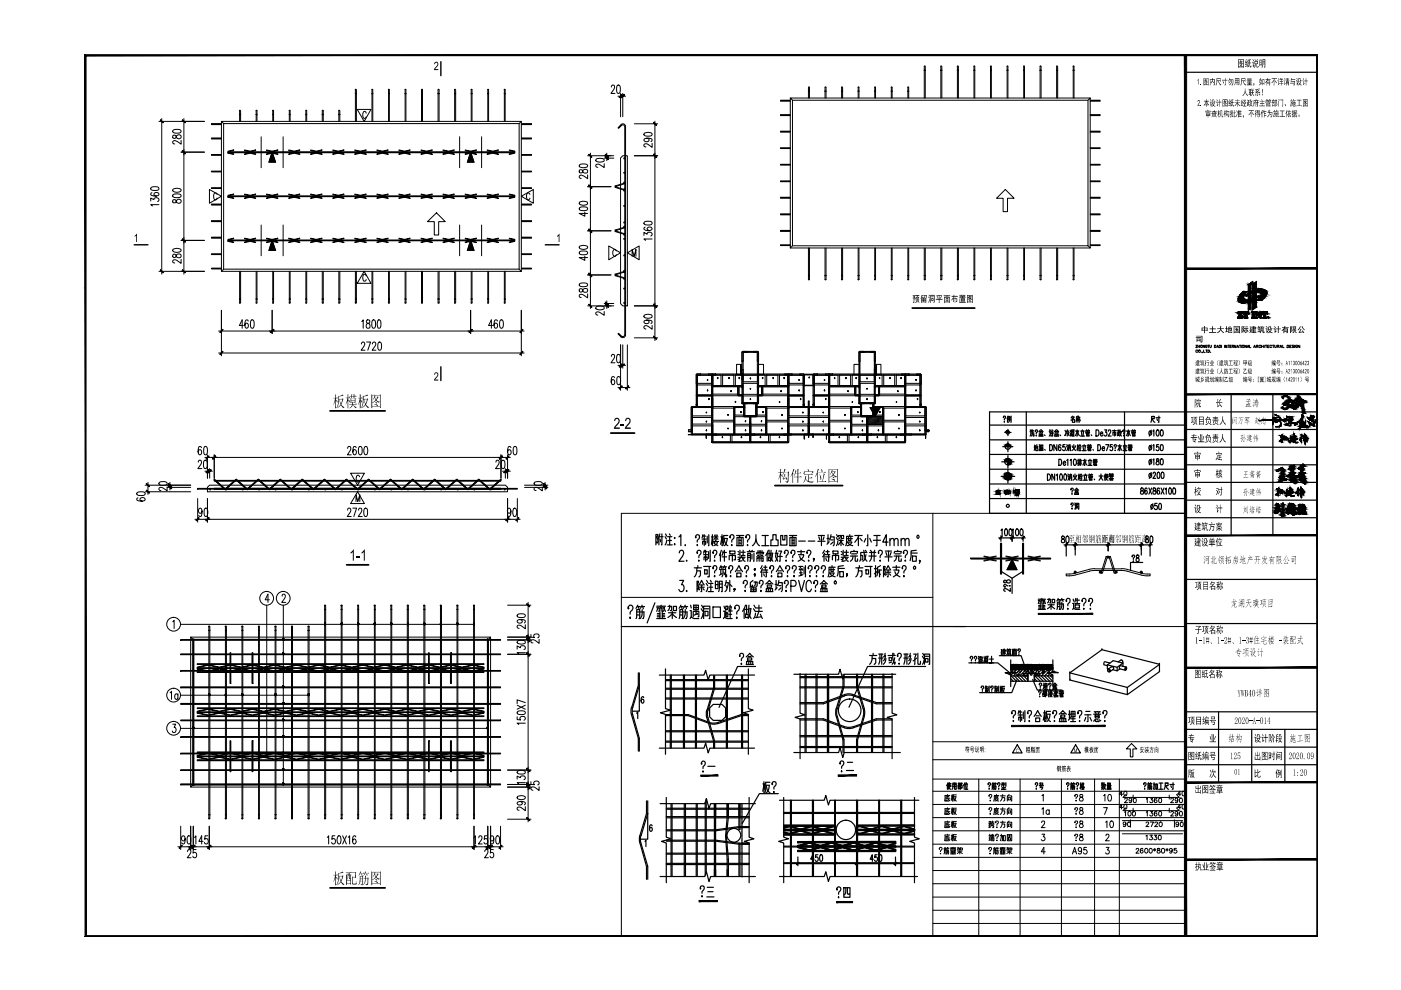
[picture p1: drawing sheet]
<svg xmlns="http://www.w3.org/2000/svg" width="297mm" height="210mm" viewBox="0 0 297 210" stroke-linecap="round" stroke-linejoin="round" font-family="sans-serif">
<g fill="none" stroke="#000" stroke-width=".21">
<path d="M199.2 179.9v.2v-.4a.3 .3 0 0 1 .5 .1 .3 .3 0 0 1-.2 .5l-.1 .3M200.3 179.8h.4M200.4 179.7l-.3 .3M200.4 169.8h.8M200.4 175.5h.8M200.4 178.3h.8M200.4 179.8l.1 .2M200.4 172.7h.8M200.6 169.2h.8M200.6 174.9h.8M200.6 177.7h.8M200.6 172.1h.8"/>
<path d="M200.8 179.8h.4M200.9 168.4v.3M200.9 171.2v.3M200.9 174.1v.1M200.9 176.9v.1M200.9 179.7l-.2 .3M201 168.9l.1 .6 .2 .3 .1-.2M201 169.6l-.6 .2M201 174.5l.1 .6 .2 .3 .1-.1M201 175.3l-.6 .1M201 177.3l.1 .6 .2 .3 .1-.1M201 178.1l-.6 .1"/>
<path d="M201 171.7v.4l.3 .5 .1-.2M201 172.4l-.6 .2M201 179.8l.1 .2M201.2 168.8l-.6 .2v.7M201.2 174.4l-.6 .1v.8M201.2 177.2l-.6 .2v.7M201.2 171.6l-.6 .1v.8M201.4 168.7h-1l-.1 1.1M201.4 174.2h-1l-.1 1.3M201.4 177h-1l-.1 1.3M201.4 171.5h-1l-.1 1.2M201.5 179.9h.3v.4"/>
<path d="M201.5 179.7h1.1M201.7 179.9l-.2 .4M201.7 168.7h.4M201.7 174.3h.4M201.7 177.2h.4M201.7 171.5h.4M201.9 168.4v1.4M201.9 171.2v1.5M201.9 174.1v1.4M201.9 176.9v1.4M201.9 179.8l.2 .2M202 169.5l-.1-.8-.2 1"/>
<path d="M202 175.1l-.1-.8-.2 1M202 177.9l-.1-.7-.2 .9M202 172.3l-.1-.8-.2 1M202.1 179.7h.1M202.1 168.9h.6l-.2 .6-.3 .3M202.1 174.5h.6l-.2 .6-.3 .4M202.1 177.3h.6l-.2 .7-.3 .3M202.1 171.7h.6l-.2 .6-.3 .4M202.2 169a.78 .78 0 0 0 .6 .8M202.2 174.6a.88 .88 0 0 0 .6 .9M202.2 177.4a.88 .88 0 0 0 .6 .9M202.2 179.8l-.1 .5"/>
<path d="M202.2 171.8a.88 .88 0 0 0 .6 .9M202.5 179.9l.1 .4M202.6 179.8l-.3 .1v.4M202.8 168.5h-.7l-.1 1.3M202.8 174.2h-.7l-.1 1.3M202.8 177h-.7l-.1 1.3M202.8 171.4h-.7l-.1 1.3M202.9 179.8h.5v.4h-.2M203.2 179.7l-.3 .5M203.6 179.8h.4v.4h-.4zM209.7 179.9v.2v-.4a.3 .3 0 0 1 .5 .1 .3 .3 0 0 1-.2 .5l-.1 .3M209.7 177.1h.4"/>
<path d="M209.7 168.7v.2l.1-.4a.3 .3 0 0 1 .4 .1 .3 .3 0 0 1-.1 .4l-.2 .4M209.7 174.2h.3v.5h-.3zM209.7 171.5v.2l.1-.4a.37 .37 0 0 1 .5 .2 .37 .37 0 0 1-.4 .5v.2M209.7 174.8v.7M209.8 177.4v.6M209.8 174.7v.7M209.8 176.9v.2M209.8 174.9h.3M209.9 169.7v.1zM209.9 172.5v.2zM210 177.3l-.1 .7M210.1 175.3l-.4 .2"/>
<path d="M210.1 174.3h.7M210.1 178.1l-.4 .1M210.1 174.9h.6M210.1 177.4h.7M210.2 178.3v-.7h.5v.7h-.1M210.2 177v.2h.5v-.2M210.2 174.7h.4M210.3 174.9l-.1 .2h.5v.3l-.3 .1M210.4 177.6v.7M210.4 174.3l.4 .4M210.4 174.1l-.1 .4-.2 .2M210.4 177.4l-.1 .2"/>
<path d="M210.4 176.9v.3M210.5 177.6v.7M210.8 179.8h.4M210.9 179.7l-.3 .3M210.9 169.4h.7l-.2 .3-.5 .1M210.9 172.2h.7l-.2 .3-.5 .2M210.9 169h.8M210.9 171.7h.8M210.9 179.8l.1 .2M211 169.4l.2 .3 .6 .1M211 172.2l.2 .3 .6 .2M211.1 168.7v.5h.4v-.5"/>
<path d="M211.1 174.3l.1 .1h-.1a.31 .31 0 0 1 .2-.3 .31 .31 0 0 1 .4 .2 .31 .31 0 0 1-.2 .4l-.1 .3M211.1 177.1l.1 .1h-.1a.31 .31 0 0 1 .2-.3 .31 .31 0 0 1 .4 .2 .31 .31 0 0 1-.2 .4l-.1 .3M211.1 171.5v.5h.4v-.5M211.3 175.4h.1zM211.3 178.2h.1zM211.3 168.4v.3M211.3 171.2v.3M211.3 179.8h.4M211.4 179.7l-.2 .3M211.5 179.8l.1 .2M211.8 168.7h-1l-.1 1.1M211.8 171.5h-1l-.1 1.2"/>
<path d="M212 179.9h.3v.4M212 179.7h1.1M212.1 177.2h.5v1l-.2 .1M212.1 168.7h1M212.1 174.3h1M212.1 171.5h1M212.2 179.9l-.2 .4M212.3 176.9l-.2 1.4M212.4 179.8l.2 .2M212.5 169.1h.5v.6l-.2 .1M212.5 168.7a1.13 1.13 0 0 1-.4 1.1M212.5 174.7h.5v.6l-.2 .2"/>
<path d="M212.5 174.3a1.15 1.15 0 0 1-.4 1.2M212.5 171.9h.5v.6l-.2 .2M212.5 171.5a1.15 1.15 0 0 1-.4 1.2M212.6 168.4v.3M212.6 171.2v.3M212.6 174.1v.2M212.6 179.7h.1M212.7 179.8l-.1 .5M212.8 177.2h.3v1.1h-.3zM213 179.9l.1 .4M213.1 179.8l-.3 .1v.4M213.4 179.8h.5v.4h-.2"/>
<path d="M213.6 169.8v-1.1h.9v1.1h-.1M213.6 175.5v-1.2h.9v1.2h-.1M213.6 177h.9v1.3h-.9zM213.6 172.7v-1.2h.9v1.2h-.1M213.7 179.7l-.3 .5M213.7 177.2h.6M213.7 169.1h.6v.5h-.6zM213.7 174.7h.6v.5h-.6zM213.7 171.9h.6v.5h-.6zM213.8 177.6h.4v.5h-.4zM214 168.4l-.3 .3M214 174.1l-.3 .2"/>
<path d="M214 171.2l-.3 .3M214 177v.6M214.1 179.8h.4v.4h-.4zM220.9 174.4l.2-.3h.3l.1 .2-.1 .5-.6 .7h.8M220.9 168.7l.3-.3v1.4M220.9 176.9h.6l-.3 .5a.41 .41 0 0 1 .3 .7 .41 .41 0 0 1-.7-.1M220.9 171.5l.3-.3v1.5M222.5 171.9a.45 .45 0 0 0-.8 .2 .45 .45 0 0 0 .6 .6l.2-.2M222.5 171.7v1M227.9 168.7v.2l.1-.4a.3 .3 0 0 1 .4 .1 .3 .3 0 0 1-.1 .4l-.2 .4M227.9 174.3v.1a.31 .31 0 0 1 .2-.3 .31 .31 0 0 1 .4 .2 .31 .31 0 0 1-.2 .4l-.2 .3M227.9 177.1v.1a.31 .31 0 0 1 .2-.3 .31 .31 0 0 1 .4 .2 .31 .31 0 0 1-.2 .4l-.2 .3"/>
<path d="M227.9 171.5v.2l.1-.4a.32 .32 0 0 1 .5 .1 .32 .32 0 0 1-.2 .5l-.2 .3M228.1 175.4h.1zM228.1 178.2h.1zM228.1 169.7v.1zM228.1 172.5v.2zM229 168.5v.4a.51 .51 0 0 1 .6 .3 .51 .51 0 0 1-.2 .6 .44 .44 0 0 1-.6-.4 .44 .44 0 0 1 .6-.4l.2-.2-.1-.3zM229 174.1v.4a.51 .51 0 0 1 .6 .3 .51 .51 0 0 1-.2 .7 .46 .46 0 0 1-.6-.5 .46 .46 0 0 1 .6-.4l.2-.2-.1-.3zM229 176.9v.4a.51 .51 0 0 1 .6 .3 .51 .51 0 0 1-.2 .7 .44 .44 0 0 1-.6-.5 .44 .44 0 0 1 .6-.4l.2-.2-.1-.3zM229 171.3v.4a.53 .53 0 0 1 .6 .3 .53 .53 0 0 1-.2 .7 .46 .46 0 0 1-.6-.5 .46 .46 0 0 1 .6-.4l.2-.2-.1-.3zM230.4 179.7h-.6v.6a.44 .44 0 0 1 .6 0 .44 .44 0 0 1-.1 .6 .44 .44 0 0 1-.6-.1M234 168.7l.3-.3v1.4M234 171.2h.8l-.6 1.5"/>
<path d="M234.4 174.3l.3-.2v1.4M234.5 177.2l.1-.3a.39 .39 0 0 1 .5 .2 .39 .39 0 0 1-.1 .5l-.6 .7h.8M234.5 179.7h.6l-.3 .5a.42 .42 0 0 1 .3 .7 .42 .42 0 0 1-.7-.1M235 168.5a.33 .33 0 0 1 .6 .2l.1 .5-.2 .6h-.5l-.1-.6zM235.5 174.1h.3a.8 .8 0 0 1-.2 1.4l-.3-.6zM238 174h12.7M238 176.8h12.7M238 168.4h-.7l.5-.6v.9M238 171.2h-.7l.5-.6v.9M238.4 167.8a.45 .45 0 0 1 .5 .5 .45 .45 0 0 1-.5 .4l-.1-.4zM238.4 170.6h.1a.47 .47 0 0 1 .4 .5 .47 .47 0 0 1-.5 .4l-.1-.4zM238.4 172.2l.2-.2v1"/>
<path d="M238.5 169.5l.1-.3 .4 .1v.3l-.6 .6h.7M238.7 168.4l-.6 .7h11.9l-.6-.7M238.7 174.6a.3 .3 0 0 1-.4 .2 .3 .3 0 0 1-.1-.4 .3 .3 0 0 1 .5 0l-.1 .8-.3 .1-.1-.2M238.7 171.3l-.6 .6h11.9l-.6-.6M239.2 174.3a.48 .48 0 0 1 .6 .4 .48 .48 0 0 1-.4 .6l-.3-.3zM239.2 172.2l.1-.1a.45 .45 0 0 1 .5 .4 .45 .45 0 0 1-.5 .5zM239.7 173.8v1.6M239.9 169.5l-.1 .3a.3 .3 0 0 1-.5-.3 .3 .3 0 0 1 .5-.3 .49 .49 0 0 1 .2 .7 .49 .49 0 0 1-.6 .2M240.1 172.2l.1-.1a.45 .45 0 0 1 .6 .4 .45 .45 0 0 1-.6 .5zM240.2 168.6v.8M240.2 171.4v.9M240.4 169.2a.45 .45 0 0 1 .5 .5 .45 .45 0 0 1-.5 .4l-.1-.3z"/>
<path d="M242.9 179.9a.45 .45 0 0 1 .5 .5 .45 .45 0 0 1-.5 .4l-.2-.3zM243 177.2l.2-.1v1M243 174.5a.28 .28 0 0 1 .3-.2 .28 .28 0 0 1 .2 .2l-.5 .8h.6M243 169.4l.2-.2v1M243 172.2l.2-.2v1M243.8 177.1h.5l-.3 .4h.2a.33 .33 0 0 1 0 .5 .33 .33 0 0 1-.5-.1M243.8 179.9a.45 .45 0 0 1 .5 .5 .45 .45 0 0 1-.5 .4l-.2-.3zM243.9 169.2h.5l-.3 .4a.3 .3 0 0 1 .3 .3 .3 .3 0 0 1-.3 .3l-.3-.2M243.9 174.3h.7l-.5 1M243.9 172h.5l-.3 .4a.34 .34 0 0 1 .3 .3 .34 .34 0 0 1-.3 .3 .34 .34 0 0 1-.3-.2M244.7 177.1h.5l-.3 .4h.2a.33 .33 0 0 1 .1 .5 .33 .33 0 0 1-.6-.1M244.8 179.9v.6"/>
<path d="M244.9 174.5a.3 .3 0 0 1 .3-.2 .3 .3 0 0 1 .2 .2l-.6 .8h.7M245.3 169.4l-.1-.2a.48 .48 0 0 0-.5 .4 .48 .48 0 0 0 .3 .6 .3 .3 0 0 0 .3-.3 .3 .3 0 0 0-.3-.3 .3 .3 0 0 0-.3 .3M245.3 172.2l-.2-.2a.49 .49 0 0 0-.4 .5 .49 .49 0 0 0 .5 .5 .31 .31 0 0 0 0-.6 .31 .31 0 0 0-.5 .3M245.4 179.9v.3a.38 .38 0 0 1 .5 .2 .38 .38 0 0 1-.2 .5l-.3-.1a.4 .4 0 0 1 0-.5 .4 .4 0 0 1 .5-.1v-.3zM245.7 177.1h.1a.47 .47 0 0 1 .4 .5 .47 .47 0 0 1-.5 .4l-.1-.4zM245.8 169.2a.45 .45 0 0 1 .5 .5 .45 .45 0 0 1-.5 .4l-.1-.3zM245.8 172.1a.45 .45 0 0 1 .5 .4 .45 .45 0 0 1-.5 .5l-.1-.4zM246.4 179.9a.46 .46 0 0 1 .5 .5 .46 .46 0 0 1-.5 .4l-.1-.3zM247.4 179.9v.6M247.9 168.6v.8M247.9 171.4v.9M248.2 169.5l.2-.3 .4 .1v.3l-.6 .6h.6"/>
<path d="M248.2 172.3l.2-.3 .4 .2-.6 .8h.6M249 173.8v1.6M249.4 179.9h-.4l-.1 .4a.36 .36 0 0 1 .6 0 .36 .36 0 0 1-.1 .5 .36 .36 0 0 1-.5-.1M249.7 169.5l-.1 .3a.3 .3 0 0 1-.5-.3 .3 .3 0 0 1 .5-.3 .49 .49 0 0 1 .2 .7 .49 .49 0 0 1-.6 .2M249.7 172.3a.3 .3 0 0 1-.4 .3 .3 .3 0 0 1 0-.5l.1-.1a.54 .54 0 0 1 .3 .5 .54 .54 0 0 1-.4 .5l-.1-.2M249.9 174.6a.3 .3 0 0 1-.3 .3 .3 .3 0 0 1-.3-.3 .3 .3 0 0 1 .3-.3 .53 .53 0 0 1 .3 .5 .53 .53 0 0 1-.4 .5l-.2-.2M250.2 169.2a.48 .48 0 0 1 .5 .4 .48 .48 0 0 1-.3 .6l-.3-.2zM250.2 172.1a.48 .48 0 0 1 .6 .3 .48 .48 0 0 1-.4 .6l-.3-.2zM250.4 168.4h-.7l.4-.6v.9M250.4 174.3a.48 .48 0 0 1 .5 .4 .48 .48 0 0 1-.3 .6l-.3-.3zM250.4 171.2h-.7l.4-.6v.9M250.7 167.8a.45 .45 0 0 1 .6 .5 .45 .45 0 0 1-.6 .4l-.1-.4z"/>
<path d="M250.7 170.6h.2a.47 .47 0 0 1 .4 .5 .47 .47 0 0 1-.6 .4l-.1-.4zM199.4 180.9v.2zM200.1 181.1l.1-1h.4v1h-.1M200.2 180.4h.9v.5l-.1 .2M200.2 180.7h.4M200.9 180.1v.7l-.2 .3M201.5 181.1h1.1M201.6 180.7h.3M201.6 180.9h.3M201.6 180.6h.3M201.9 180.4v.7M202.2 180.7h.4"/>
<path d="M202.2 180.9h.4M202.2 180.6h.4M202.2 180.4v.7M202.5 180.3h-.3M202.9 181l.6-.4 .5 .4M203 180.5h1M203.5 180.3v.8M209.9 180.9v.2zM210.6 181.1l.1-1h.4v1h-.1M210.7 180.4h.9v.5l-.1 .2M210.7 180.7h.4M211.4 180.1v.7l-.2 .3"/>
<path d="M212 181.1h1.1M212.1 180.7h.3M212.1 180.9h.3M212.1 180.6h.3M212.4 180.4v.7M212.7 180.7h.4M212.7 180.9h.4M212.7 180.6h.4M212.7 180.4v.7M213 180.3h-.3M213.4 181l.6-.4 .5 .4M213.5 180.5h1"/>
<path d="M214 180.3v.8M221.6 180.6h-.8l.5-.9v1.4M227.4 181.1l.4-1.4 .5 1.4M227.5 180.6h.6M229.3 180.1v.2a.38 .38 0 0 1-.6 .1 .38 .38 0 0 1 0-.6 .38 .38 0 0 1 .6 .1v.2a.63 .63 0 0 1-.4 1l-.3-.2M240.9 180.1l.1-.2a.29 .29 0 0 1 .4 .1 .29 .29 0 0 1-.1 .4l-.5 .5h.7M242.3 180v-.1a.5 .5 0 0 0-.6 .4 .5 .5 0 0 0 .4 .6 .31 .31 0 0 0 .3-.3 .31 .31 0 0 0-.3-.3 .31 .31 0 0 0-.3 .3M244.6 180l.4 .3M245 180l-.4 .3M247.2 180l.5 .3M247.7 180l-.5 .3M248.5 180.2a.3 .3 0 0 1-.4 .3 .3 .3 0 0 1-.1-.5 .3 .3 0 0 1 .5 0l-.1 .8-.2 .1-.2-.2"/>
<circle cx="246.1" cy="174.7" r=".44"/>
</g>
<g fill="#000">
<path d="M201.8 62.7h.4v-.2h.2l-.1 .2h.8v.2h-.9l-.1 .3h.3l.1-.2v.2h.4v.8h-.2l-.1-.2h.2v-.4h-.3v.8l-.1-.8h-.2v.7h-.1v-.8l-.3 .4-.1-.1 .4-.6-.3-.1zM130.3 88.8l.5-.2 .5 .2 .1 .7-.9 1.1h.9v.3h-1.3l.3-.6 .7-1a.38 .38 0 0 0-.3-.5 .38 .38 0 0 0-.4 .5l-.2-.1zM131.6 89.9h.7v.3h-.7zM132.6 88.8l.5-.2 .5 .2 .1 .7-.9 1.1h.9v.3h-1.2l.1-.5 .7-.7 .2-.4a.37 .37 0 0 0-.4-.5 .37 .37 0 0 0-.3 .5l-.3-.1zM74.9 116.5h.1v2.4h-.2v-1.8l-.5 .3v-.3zM75.6 117.9h.7v.3h-.7zM77.2 116.5h.1v2.4h-.2v-1.8l-.4 .3v-.3z"/>
<path d="M194.1 62.6h.8v.1h-.3l-.1 .2h.4v.9h-.2v-.7h-.4v.7h-.1v-.9h.2v-.2h-.3zM193.5 62.6h.6l-.3 .3 .3 .2v.3l-.1 .1v-.3h-.2v1h-.2l-.1-.1h.2v-.9h-.2v-.1h.3l-.3-.2 .3-.2h-.3zM194.4 63.2h.2v.6l-.5 .4-.1-.1 .4-.4zM194.6 63.8l.3 .3v.1l-.4-.3z"/>
<path d="M195.3 62.7l.4-.2v.2l-.3 .1v.3h.2l-.1-.2h.2l.1 .3 .2-.3-.1-.3h.6v.6l-.3 .1-.1-.2 .2 .1 .1-.5h-.2l-.1 .3a.27 .27 0 0 1-.1 .3 .27 .27 0 0 1-.3-.1l-.5 .1zM195.3 63.3h1.1v.9l-.1-.1h-.8l-.2 .1zM195.9 63.5v.2h.4v-.2zM195.5 63.5v.2h.3v-.2zM195.9 63.8v.2h.4v-.2zM195.5 63.8v.2h.3v-.2z"/>
<path d="M196.9 62.6l.1-.1 .2 .3zM197.2 62.5h1l-.1 1.7-.2-.1 .1-.1v-1.3h-.6v1.5h-.2zM197.4 62.9h.6v.1h-.6zM196.8 63l.2-.1 .1 .3-.1 .1zM197.5 63.2h.4v.6h-.4zM197.6 63.3v.4h.2v-.4zM197.1 63.4h.1l-.1 .3-.2 .5-.1-.1z"/>
<path d="M198.5 62.6h1.2v.1h-.5v.7h.6v.1h-.6v.8h-.1v-.8h-.7v-.1h.7v-.7h-.6zM199.6 62.7v.2l-.2 .4-.1-.1zM198.5 62.8h.2l.3 .4-.2 .1z"/>
<path d="M200.1 62.6h1.4v.1l-.7 .1v.1h.6v1.3l-.1-.1h-1l-.1 .2v-1.4h.5v-.2h-.6zM201 63.1v.9h.3v-.9zM200.6 63.1v.1h.3v-.1zM200.3 63.1v.9h.2v-.9zM200.6 63.4v.2h.3v-.2zM200.6 63.7v.3h.3v-.3z"/>
<path d="M203.5 62.5h1.1v.4l-.4 .1h.5v.1h-.6l.5 .1v.7h-.9v-.7l.3-.1h-.6v-.1l.6-.1h-.5zM204.3 62.7v.1h.2v-.1zM203.9 62.7v.1h.3v-.1zM203.6 62.7v.1h.2v-.1zM203.8 63.3l.6 .1zM203.8 63.5l.6 .1zM203.8 63.8h.6zM203.4 63.3l.1 .7h1.3v.2l-1.4 .1z"/>
<path d="M205 62.6h1.2v1.6l-.1-.1h-1l-.1 .1zM205.5 62.7l.1 .1h.4l-.2 .4 .3 .2v-.7zM205.1 62.7v1.3h.6l-.3-.4 .4 .2-.1 .2h.4v-.5h-.1l-.3-.2-.5 .2v-.1l.4-.2-.2-.1-.2 .1v-.1l.3-.4zM205.5 63.5l.2-.1 .2 .2-.1 .2zM205.5 62.9l.2 .3 .1-.2z"/>
<path d="M71.7 83.9l.3 .1 .7-.3 .1 .2-1 .2v.5h.8l.1-.1 .1 .1-.3 .9a.53 .53 0 0 0 .4 .8h.1a.36 .36 0 0 1-.4 .1 .36 .36 0 0 1-.2-.4l-.1-.1-.4 .4-.5 .2 .6-.5a.42 .42 0 0 0 .1-.7l-.1-.6h-.2l-.1 1.2-.4 .7 .4-1zM72 84.7l.3 .9 .3-.9zM71.1 83.6l.2 .1-.1 .7 .3-.2 .1 .3h-.4l.1 .3a.29 .29 0 0 1 .2 .2 .29 .29 0 0 1 0 .3l-.3-.5v1.7l-.1 .1v-1.6l-.4 .9 .4-1.4-.4-.1h.4z"/>
<path d="M73.7 83.6l.2 .1-.1 .6 .2-.1 .3 .2h-.5l.2 .4a.26 .26 0 0 1 .2 .2 .26 .26 0 0 1-.1 .3l-.3-.5v1.7l-.1 .1v-1.7l-.5 .9 .5-1.2v-.2l-.4-.1h.4zM74.1 84h.4v-.4l.2 .1-.1 .3h.4v-.4l.2 .1-.1 .3 .3-.1 .2 .2h-.5v.2l-.1 .1v-.3h-.4l-.1 .3v-.3h-.3zM74.3 84.4l.2 .1h.7l.1-.1 .1 .1v.9l-.6-.1v.4h.6l.1-.2 .1 .3h-.7l.3 .3 .4 .2a.39 .39 0 0 1-.4 .1 .39 .39 0 0 1-.2-.3l-.1-.2a.18 .18 0 0 0-.2 0 .18 .18 0 0 0 0 .2l-.3 .3-.5 .2 .4-.2 .4-.6h-.6l-.1-.1h.7v-.1v-.3l-.4 .2zM74.5 84.5v.3h.7v-.3zM74.5 84.9v.3h.7v-.3z"/>
<path d="M76.9 83.9l.2 .1 .8-.3 .2 .2-1 .2v.5h.7l.1-.1 .2 .1-.3 .8a.64 .64 0 0 0 .5 .9 .26 .26 0 0 1-.3 .2 .26 .26 0 0 1-.2-.3l-.2-.1a.25 .25 0 0 0-.2-.1 .25 .25 0 0 0-.2 .2l-.5 .3 .7-.7-.3-1.1-.1 1.2-.5 .6 .4-.8zM77.2 84.7l.3 .9 .3-.9zM76.3 83.6l.2 .1v.7l.2-.2 .1 .3h-.3v.3l.3 .5-.1 .1-.2-.6v1.7l-.2 .1v-1.6l-.4 .9 .4-1.4-.4-.1h.4z"/>
<path d="M78.7 83.6l.2 .1h1.7v-.1l.2 .2-.1 2.6-.1 .1v-.2h-1.7l-.2 .3zM78.9 83.8v1.6l.5-.4a.28 .28 0 0 0 .2-.2 .28 .28 0 0 0-.1-.3l-.1-.2-.4 .5 .5-1zM79.5 83.8l.1 .1-.1 .3h.5l.1-.2 .2 .2-.3 .4a.23 .23 0 0 0-.1 .3 .23 .23 0 0 0 .2 .1l.4 .2-.2 .2-.6-.5-.8 .5v.8h1.7v-2.4zM79.5 84.2l.3 .5 .2-.5zM79.5 85.2l.3 .1 .1 .3zM79.3 85.7h.4a.26 .26 0 0 1 .3 .1 .26 .26 0 0 1 0 .3z"/>
<path d="M175.7 99.4l.1 .2h1.7v-.2l.2 .2-.1 2.7-.1 .1v-.3h-1.7l-.1 .3zM175.8 99.7v1.5l.5-.3a.44 .44 0 0 0 0-.8l-.3 .6 .4-1zM176.4 99.7l.2 .1-.2 .2h.6v-.1l.2 .1-.3 .4a.28 .28 0 0 0-.1 .3 .28 .28 0 0 0 .3 .2l.4 .1a.51 .51 0 0 1-.8-.2l-.9 .5v.7h1.7v-2.3zM176.4 100.1l.1 .1a.19 .19 0 0 0 .1 .3 .19 .19 0 0 0 .2-.2l.2-.2zM176.4 101a.26 .26 0 0 1 .4 .1 .26 .26 0 0 1 0 .3zM176.2 101.5l.4 .1a.25 .25 0 0 1 .3 0 .25 .25 0 0 1 0 .3z"/>
<path d="M166.3 99.4l.3 .2-.3 .5h.7l.1-.2 .2 .2-.2 2.1a.28 .28 0 0 1-.2 .2 .28 .28 0 0 1-.3-.2l-.1-.1v-.1a.35 .35 0 0 0 .5 0 .35 .35 0 0 0 0-.5v-1.4h-.7l-.4 .7zM166.3 100.5l.2 .1-.4 .9 .6-.1-.2-.4 .3 .3a.16 .16 0 0 1 .1 .2 .16 .16 0 0 1-.2 .1l-.1-.1-.5 .2-.2-.2zM165.4 99.4l.3 .2-.1 .6 .2-.2 .2 .2h-.4v.4l.3 .2v.3l-.1 .1-.2-.5v1.6l-.2 .1v-1.6l-.4 .8 .4-1.4-.3 .1-.1-.1h.4z"/>
<path d="M168.7 99.7l.2 .2-.2 .4h.4v-.9l.2 .1-.1 .8h.3l.2-.2 .2 .2h-.7v.8h.5l.1-.2 .2 .3h-.8v1.1l-.1 .1v-1.2h-.7l-.1-.1h.8v-.8h-.4l-.3 .6zM168.2 99.4l.2 .2-.3 .6 .1 .1v2l-.2 .1v-1.9l-.4 .6z"/>
<path d="M170.4 100.6h1.6l.2-.2 .1 .3h-.8v.6h.4l.1-.2 .3 .3h-.8v.7l1 .1-.2 .1-1-.1-.5-.6-.5 .8 .3-.7 .1-.8 .3 .2-.1 .1a.66 .66 0 0 0 .4 .8v-1.3h-.8zM171.2 99.4a.25 .25 0 0 1 .3 .2 .25 .25 0 0 1-.1 .3zM170.6 99.8v.2h1.6l.1-.1 .2 .2-.4 .3 .1-.3h-1.6a.18 .18 0 0 1 0 .3 .18 .18 0 0 1-.3-.1z"/>
<path d="M173.4 99.4l.3 .2-.4 .6 .1 .2v1.9l-.2 .1v-1.9l-.4 .6zM174 99.5a.35 .35 0 0 1 .3 .2 .35 .35 0 0 1-.1 .4zM173.5 100.2h1.3l.1-.2 .2 .2zM173.8 100.5l.3 .8-.1 .5zM174.6 100.4l.3 .1-.5 1.6h.5l.1-.2 .2 .3h-1.6l-.1-.1h.8z"/>
<path d="M71.7 185l.1 .2 .9-.4 .1 .2-1 .2v.5h.8l.1-.1 .1 .2-.3 .8a.54 .54 0 0 0 .4 .8l.1 .1a.36 .36 0 0 1-.4 0 .36 .36 0 0 1-.2-.3l-.1-.2-.4 .4-.5 .2 .6-.4a.42 .42 0 0 0 .1-.7l-.1-.7h-.2l-.1 1.3-.4 .6 .4-1zM72 185.8l.3 .9 .3-.9zM71.1 184.7l.2 .2-.1 .6 .3-.2 .1 .3h-.4l.1 .4a.29 .29 0 0 1 .2 .2 .29 .29 0 0 1 0 .3l-.3-.5v1.6l-.1 .1v-1.6l-.4 .9 .4-1.4-.4-.1h.4z"/>
<path d="M74.6 185h.7l.1-.1 .1 .1v1.1l-.7-.1v1.2v.2h.6l.1-.6 .1 .4a.21 .21 0 0 1 .1 .2 .21 .21 0 0 1-.3 .1h-.6l-.2-.1v-1.6l.7 .1v-.8h-.6zM73.3 185h1l.1-.2 .2 .3h-.5v.4l.2-.1 .2 .1-.1 2-.1 .1v-.3h-.7v.3l-.2 .1v-2.3l.3 .1v-.4h-.3zM73.9 185.1v.4h.1v-.4zM74.1 185.5v.7l.2 .1v-.8zM73.9 185.5l-.3 1.2h.7v-.3l-.3-.1v-.8zM73.6 185.5v.9l.1-.6v-.3zM73.6 186.8v.4h.7v-.4z"/>
<path d="M76.3 185.7l.1 .1 .5-.1 .1 .1-.1 1.6a.2 .2 0 0 1-.1 .3 .2 .2 0 0 1-.3-.2l-.1-.1h.4v-.5h-.4l-.2 .5-.3 .3 .3-.6zM76.4 185.9v.4h.4v-.4zM76.4 186.4v.4h.4v-.4zM77.4 185.6l.2 .2v.3l.4-.1 .1 .2-.1 1.3a.26 .26 0 0 1-.2 .2 .26 .26 0 0 1-.3-.2l-.1-.1a.45 .45 0 0 0 .5-.2 .45 .45 0 0 0 0-.5v-.5h-.3l-.2 .9-.5 .6 .4-.8 .1-.7-.3 .1-.1-.2h.4zM76.4 184.7l.2 .2-.2 .3h.5l.1-.2 .2 .2h-.6l.2 .5-.3-.5h-.1l-.4 .5zM77.4 184.7l.2 .2-.2 .3h.5l.2-.2 .1 .2h-.6l.3 .3v.2l-.3-.4-.2-.1-.4 .6z"/>
<path d="M78.7 184.7l.2 .2h1.7v-.2l.2 .2-.1 2.7-.1 .1v-.3h-1.7l-.2 .3zM78.9 185v1.5l.5-.3a.28 .28 0 0 0 .2-.2 .28 .28 0 0 0-.1-.3l-.1-.3-.4 .5 .5-.9zM79.5 185l.1 .1-.1 .2h.5l.1-.1 .2 .1-.3 .5a.23 .23 0 0 0-.1 .2 .23 .23 0 0 0 .2 .2l.4 .2-.2 .1-.6-.4-.8 .5v.7h1.7v-2.3zM79.5 185.3l.3 .5 .2-.5zM79.5 186.4h.3l.1 .3zM79.3 186.8l.4 .1a.26 .26 0 0 1 .3 0 .26 .26 0 0 1 0 .3z"/>
</g>
<path d="M193.4 65.3h13.3M70 87.1h11.7M129.5 91.8h5M73.5 119.8h4.6M164.3 103h14.3M70 188.3h11.7" fill="none" stroke="#000" stroke-width=".38"/>
<g fill="none" stroke="#000" stroke-width=".21">
<path d="M57.7 32.3l.7 2.1h-1.4zM75.7 23.2h3l-1.5 2.5zM77.6 24a.38 .38 0 0 0-.4-.4 .38 .38 0 0 0-.3 .6l.2 .8 .3 .1 .2-.3M99.8 32.3l.7 2.1h-1.4zM44.4 40.2l2.5 1.4-2.5 1.5zM46 41.2l-.2-.3a.81 .81 0 0 0-.5 .7 .81 .81 0 0 0 .5 .8l.2-.4M57.7 51l.7 2.1h-1.4zM77.2 57.5l1.5 2.6h-3zM77.6 58.5l-.2-.3a.79 .79 0 0 0-.4 1.2l.1 .2h.3l.2-.3M90.6 47l1.9-1.9 1.9 1.9h-1.4v2.8h-.9v-2.8zM99.8 51l.7 2.1h-1.4zM110.5 41.6l2.6-1.4v2.9z"/>
<path d="M112.4 41.2a.38 .38 0 0 0-.5-.3 .38 .38 0 0 0-.3 .5l.1 .8 .2 .2h.2l.3-.4M129.1 52.2l2.5 1.4-2.5 1.5zM130.7 53.2a.4 .4 0 0 0-.5-.3 .4 .4 0 0 0-.3 .5v.4a.4 .4 0 0 0 .3 .5 .4 .4 0 0 0 .5-.3M133 53.6l2.5-1.4v2.9zM134 54.4v-1.5l.5 1.5 .3-1.5v1.5M211.3 42l1.8-1.8 1.9 1.8h-1.4v2.9h-.9v-2.9zM184.5 86.4h2.1l-1.1 1.9zM74.3 100.3h3l-1.5 2.6zM75.5 106.3v-1.4l.4 1.4 .4-1.4v1.4M75.8 104.3l1.5 2.5h-3zM76.2 101.1l-.2-.3a.81 .81 0 0 0-.5 .7 .81 .81 0 0 0 .5 .7l.2-.3"/>
</g>
<g fill="none" stroke="#000" stroke-width=".21">
<path d="M183.9 88.3h3.3v1.7h-3.3zM183.9 88.3h.1M184.2 88.3l-.3 .2M184.4 88.3l-.5 .5M184.6 88.3l-.7 .7M184.8 88.3l-.9 .9M185.1 88.3l-1.2 1.2M185.3 88.3l-1.4 1.4M185.5 88.3l-1.6 1.7M185.8 88.3l-1.7 1.7M186 88.3l-1.7 1.7M186.3 88.3l-1.8 1.7"/>
<path d="M186.5 88.3l-1.8 1.7M186.7 88.3l-1.7 1.7M186.9 88.3l-1.7 1.7M187.2 88.3l-1.7 1.7M187.2 88.5l-1.5 1.5M187.2 88.7l-1.3 1.3M187.2 88.9l-1.1 1.1M187.2 89.2l-.8 .8M187.2 89.4l-.6 .6M187.2 89.7l-.3 .3M187.2 89.9l-.1 .1"/>
</g>
<path d="M57.7 32.3l.7 2.1h-1.4zM99.8 32.3l.7 2.1h-1.4zM57.7 51l.7 2.1h-1.4zM99.8 51l.7 2.1h-1.4zM184.5 86.4h2.1l-1.1 1.9z" fill="#000" stroke="#000" stroke-width=".21"/>
<!-- layer: PUB_TITLE -->
<path d="M18 198.6h261.4l-.2-.2zM18 198.6l.2-.2h261zM18 11.6v187l.2-.2zM18 11.6l.2 .2v186.6zM18 11.6l.2 .2 261.2-.2zM18.2 11.8l261.2-.2-.2 .2zM279.2 11.8l.2 186.8v-187zM279.2 11.8l.2 186.8-.2-.2z" fill="#000" stroke="#000" stroke-width=".21"/>
<!-- layer: TK -->
<path d="M18 11.6h.1M18 24h.1M18 36.4h.1M18 48.8h.1M18 61.1h.1" fill="none" stroke="#000" stroke-width=".25"/>
<g fill="none" stroke="#000" stroke-width=".21">
<path d="M197.8 108.8v89.8h53.6v-41.3h-53.6M251.4 108.8h-119.7v89.8M131.7 126.7h66.1M202.3 132.8h49.1M239.9 157.6l1.1 1.2h-.8v1.7h-.6v-1.7h-.8zM197.8 165.2h53.6M197.8 167.8h53.6M197.8 170.6h53.6M197.8 173.4h53.6M197.8 176.1h53.6M197.8 179h53.6M197.8 161.1h53.6"/>
<path d="M207.5 165.2v33.4M216.3 165.2v33.4M225 165.2v33.4M232.1 165.2v33.4M237.3 165.2v33.4M197.8 181.8h53.6M197.8 184.6h53.6M197.8 187.4h53.6M197.8 190.2h53.6M197.8 193h53.6M197.8 195.8h53.6"/>
</g>
<!-- layer: Text -->
<g fill="#000">
<path d="M215.5 158.8l.2-.1 .2 .3a.24 .24 0 0 0-.4 0 .24 .24 0 0 0 0 .3 .17 .17 0 0 0 .2 .2 .17 .17 0 0 0 .2-.2 .25 .25 0 0 1-.4 .3 .25 .25 0 0 1-.1-.4zM227.8 158.7h.1l.1 .7 .2-.7h.1v.9v-.8l-.2 .8-.3-.8v.8zM243.8 158.5h.3v-.2l.1 .2h.4v.2h-.5v.2h.4l-.1 .4a.21 .21 0 0 1 0 .2 .21 .21 0 0 1-.3 .1v-.2l.2 .1 .1-.5h-.3l-.3 .6 .2-.5v-.4h-.2zM226.2 162.5h.3v-.2l.1 .2h.3l-.3 .1v.1h.3l-.3 .2h.4v.1h-.3v.2l.2-.1a.22 .22 0 0 0-.1 .3 .22 .22 0 0 0 .2 .1l-.1 .1-.4-.6-.1 .5h.3l-.4 .2 .1-.5-.3 .1 .3-.3h-.3v-.1h.4v-.1h-.2l.2-.2z"/>
<path d="M205.2 158.2v.2h.3l-.1 .1 .1 .4h-.1l-.1 .7-.2-.2h.2v-.5h-.4v-.1h.4v-.3l-.3 .2zM204.8 158.2l.3 .2-.2 .4v.8l-.1-.6-.1 .2-.1-.1 .3-.5-.1-.1-.2 .2zM204.9 159.1l.2-.1 .1 .3h-.1z"/>
<path d="M205.8 158.3h.6v.4h-.6zM205.9 158.4v.2h.4v-.2zM205.7 158.8h.8v.1h-.5l-.1 .1h.5l-.1 .6-.2-.2h.2v-.3l-.5 .1 .1-.3h-.2z"/>
<path d="M207.1 158.2v.3zM207.4 158.2l-.1 .3zM206.8 158.3l.1 .3zM207.1 158.6h.4l-.2 .8 .3-.1v.2h-.3l-.1-.5-.2 .6 .1-.4zM207.1 158.7v.2h.3v-.2zM206.7 158.7h.2v.6l.2-.1-.3 .2z"/>
<path d="M208.2 158.3h.3v1.2l-.2-.1h.1v-.3h-.2l-.2 .5zM208.2 158.4v.2h.2v-.2zM208.2 158.8v.2h.2v-.2zM207.8 158.4h.3v.8h-.3zM207.9 158.5v.2h.1v-.2zM207.9 158.8v.2h.1v-.2z"/>
<path d="M208.8 158.7l.1 .1zM208.8 159.3l.1 .2z"/>
<path d="M217.7 158.3l.2 .9-.1 .1v-.3v.6l-.1-.5-.2 .2 .2-.3-.1-.1zM217.9 158.4h.5v1.2h-.6zM218 158.5v.2h.3v-.2zM218 158.8v.2h.3v-.2zM218 159.2v.2h.3v-.2zM217.6 158.5l.1 .1-.1 .2zM217.8 158.4v.4z"/>
<path d="M218.7 158.3l.1 .4v-.3l.1 .2 .2 .1v-.3l.1 .1 .1-.2v.2h.1l-.1 .3h.2h-.4h.1v-.2l-.2 .3v.5h.5v.2l-.5-.2-.1 .2 .1-.5-.2 .1v-.2l-.1 .6v-.5l-.1 .2h-.1l.2-.4h-.1zM218.9 158.6v.5l.1-.3zM218.9 158.3l.1 .3zM218.6 158.4v.4zM219.1 159h.3v.4h-.3zM219.2 159.1l.1 .1z"/>
<path d="M219.6 158.4h.9v.1h-.5l.4 .1v1l-.1-.1h-.6l-.1 .1v-1h.4v-.1h-.4zM220.2 158.7v.7h.1v-.7zM219.9 158.7v.2h.2v-.2zM219.7 158.7v.7h.2v-.7zM219.9 159v.1h.2v-.1zM219.9 159.3v.1h.2v-.1z"/>
<path d="M230.3 158.3l.1 .2 .3-.2 .1 .2-.5 .1-.1-.1zM230 158.3l.3 .3-.2 .1 .2 .3-.1 .1-.1-.1v.6l-.1-.6v.3l-.1-.1 .1-.3-.1-.2zM230.3 158.7h.4v.4l-.2 .1h.3l-.2 .1 .2 .3-.3-.3-.3 .3 .2-.3-.2-.1h.3l-.2-.1zM230.3 158.8h.3zM230.3 159h.3z"/>
<path d="M231.1 158.3l.2 .3-.1 .1 .1 .2v.2l-.1-.2v.7l-.1-.6-.1 .3-.1-.1 .2-.3-.1-.2zM231.4 158.4h.4l-.4 .1v.2h.4l-.1 .5 .1 .4-.2-.2-.2 .2 .2-.3-.1-.5-.1 .6-.1 .2-.1-.1 .2-.3zM231.6 158.8v.4l.1-.4z"/>
<path d="M232 158.4h.9l-.4 .1 .3 .1v1l-.7-.1-.1 .1v-1h.4v-.1zM232.6 158.8v.6h.1v-.6zM232.3 158.8l.2 .1zM232.1 158.8v.6h.2v-.6zM232.3 159v.1h.2v-.1zM232.3 159.2v.2h.2v-.2z"/>
<path d="M241.7 158.5h.4v-.2v.2h.4v.3l-.1-.2h-.6l-.1 .2zM241.7 158.9h.3l.1-.3v.3h.4l-.1 .1a.26 .26 0 0 0-.1 .3 .26 .26 0 0 0 .2 .2v.1h-.1a.21 .21 0 0 0-.3-.2 .21 .21 0 0 0-.2 .2h-.2v-.1l.4-.2h-.3l.1-.3zM242 159l-.1 .2a.2 .2 0 0 0 .3 0 .2 .2 0 0 0 .1-.2z"/>
<path d="M243 158.3v.6v-.2l-.3 .2zM243 158.5h.2v-.2l.1 .2h.3l-.3 .1v.2l.2 .1h-.4l.1-.3zM242.7 158.3l.1 .3zM242.7 159h.9v.1h-.4l.1 .2 .2-.1-.1 .2 .1 .2-.4-.5-.1 .4h.2l-.3 .1 .1-.3-.3 .1 .3-.3h-.3z"/>
<path d="M244.8 158.5h.3v-.2h.1v.2h.4l-.1 1.1h-.1l.1-.1v-.9h-.6l-.1 1zM245 158.8h.4v.5h-.4zM245.1 158.9v.3h.2v-.3z"/>
<path d="M224.2 162.3l.3 .2-.3 .2h.2l-.1 .3h.2l-.2 .1 .2 .3-.3 .2v-.5h-.1l.1-.2h-.2zM224.5 162.4h.5l-.1 1.2h-.2l.2-.1v-1h-.4v1.1zM224.5 162.7l.2 .2 .2-.3-.1 .8-.1-.3-.2 .2 .2-.2z"/>
<path d="M225.3 162.3l.3 .3 .1-.3 .3 .3-.2 .1v-.1l-.2 .1v-.1l-.2 .1-.1-.1-.2 .2zM225.7 162.6l.1 .3h.2l-.1 .6-.2 .1 .2-.3v-.4h-.1l-.2 .7zM225.2 162.7h.3v.8l-.2 .1 .1-.4h-.1l-.2 .4zM225.3 162.8l.1 .1zM225.3 163l.1 .2z"/>
</g>
<!-- layer: S-TEXT -->
<g fill="none" stroke="#000" stroke-width=".25">
<path d="M205.7 139.4v.2a.3 .3 0 0 1 .2-.4 .3 .3 0 0 1 .4 .1 .3 .3 0 0 1-.2 .4l-.1 .4M206.6 139.4v.2a.3 .3 0 0 1 .1-.4 .3 .3 0 0 1 .4 .1 .3 .3 0 0 1-.1 .4l-.2 .4M207.4 139.5l.2 .3M207.4 139.1l.2 .3M207.6 140l-.2 .5M207.7 139.9v.6h.2M207.8 139.3h.4v.5h-.4zM207.8 139.5h.4M208 139.9v.6h.3v-.2M208.6 139.3l.1 .3M208.7 140l-.1 .5M208.8 139.7v.2"/>
<path d="M208.9 139.1v.5h.3v-.1M208.9 139.9l-.2 .6M209.1 139.9l-.3 .1M209.1 139.2l-.3 .3M209.2 139.7h.3l-.1 .3M209.2 139.1h.3l-.2 .4M209.3 139.3l.1 .3M209.3 139.7v.8M209.8 139.7h.8M210.2 139.1v1.4h-.4h.9M211.9 139h4.6l.9 2.5M212.3 138.3a.7 .7 0 0 0 .9 .7"/>
<path d="M212.3 137.8h.2l-.2 .4h.2l-.2 .8M212.6 138.6h.6M212.6 137.9h.6M212.7 137.8h.4v.4h-.4M212.7 138.3h.4M212.9 137.6v1.3M213.4 138h.4M213.6 137.7h.3M213.6 137.6l-.2 .3M213.6 138v.7M213.7 137.7l.1 .3M213.8 138.6l-.4 .2"/>
<path d="M214 137.7h.3M214 138.4l.1 .3M214.1 137.6l-.2 .3M214.2 137.7v.3M214.3 138.7l-.1 .3v-1h-.3l-.1 1M214.6 137.7h.9M214.7 137.9h.8v1.1h-.8zM214.9 138.3h.3M214.9 138.6h.3M215.1 137.7l-.2 .2v1.1M215.2 137.9v1.1M215.9 137.8v.2v-.4a.3 .3 0 0 1 .4 .2 .3 .3 0 0 1-.2 .4l-.1 .3"/>
<path d="M216 138.9h.1M205.4 140.5h6.1l2.9 2.4M206 140.4v.1zM206.8 140.4v.1zM207.6 140.5h.1M207.7 140.2h.2M208.1 145.7v.1a.26 .26 0 0 1 .1-.4 .26 .26 0 0 1 .3 .4l-.2 .6M208.3 146.7h.1M208.3 140.1l-.3 .1M208.7 140.2h.4M208.9 146h.5M208.9 140.2l.2 .3"/>
<path d="M209 146.6v-.3h.3v.3M209 145.5v.1h.3M209 145.6l-.1 .2M209.1 145.5v1.4M209.2 140.3l.3 .2M209.2 140.1v.4M209.3 140.1h.1M209.5 145.6v.9M209.7 145.5v1.4M210.1 145.7v.1l.1-.3a.36 .36 0 0 1 .4 .3 .36 .36 0 0 1-.3 .4v.2M210.3 146.7h.1M210.9 146h.5"/>
<path d="M210.9 146.6v-.3h.5l-.1 .3M210.9 145.6v.2M211 145.5l-.1 .1h.5M211.2 145.5v1.4M211.5 145.6v.9M211.8 145.5l-.1 1.4M212.1 145.7h.3M212.2 145.5v1.4M212.3 146.5l-.1-.8-.1 .9M212.5 145.9h.4l-.4 1M212.5 146l.2 .6 .3 .3M213 145.5h-.5l-.2 1.4"/>
<path d="M215.6 144.1l-1.1 2.8h-6.8M218.9 144.1l1 2.2h5.2M220.3 146.6v.2v-.3a.29 .29 0 0 1 .4 0 .29 .29 0 0 1-.1 .4l-.2 .4M220.4 145.1v.1l.1-.4a.36 .36 0 0 1 .4 .4 .36 .36 0 0 1-.3 .3v.3M220.4 147.6v.1zM220.6 146.1v.1zM221.1 147h.5M221.1 147.2h.4v.5h-.4zM221.1 146.6h.4M221.1 145.3h.3M221.2 146.6v.4M221.3 144.8v1.1"/>
<path d="M221.3 146.3v.3M221.4 146.2h.7M221.4 145.7l-.3 .4M221.4 146.6v.4M221.5 145.9h.5M221.5 144.9h.5v.7h-.5zM221.5 145.3h.5M221.7 144.9v1.3M221.8 147.4h.2l-.3-.6 .3-.4h-.3v1.3M222.3 146.7h.2M222.4 145.1v.1a.3 .3 0 0 1 .1-.4 .3 .3 0 0 1 .4 .2 .3 .3 0 0 1-.1 .4l-.2 .4M222.4 146.3l-.1 1.4"/>
<path d="M222.5 147.1l-.2 .3M222.5 146.9h.6M222.5 147.2h.6M222.6 146.1v.1zM222.6 146.5h.5M222.7 146.5l.1 .4M222.8 146.9l-.2 .5 .5 .3M222.8 146.3v.2M223 147.2l-.1 .4-.3 .1M223 146.5l-.1 .4M223.2 145.3l.4-.5 .5 .5M223.2 146.2h.9"/>
<path d="M223.3 146.2v-.4h.7v.4M223.4 145.4h.5v.3h-.5zM223.4 146.6h.9M223.4 147.5h.9M223.4 145.2h.5M223.5 147.7h.8M223.5 145.8v.4M223.7 147.2h.4M223.7 147.1h.4M223.7 147.5l-.1 .2M223.8 145.8v.4M223.9 146.3l-.5 .9"/>
<path d="M223.9 146.6l.4 .3M224.1 146.8h-.4v.7M224.1 147.6l.1 .1M224.6 147.1l.1-.2h.8l-.1 .2M224.7 146.5h.3M224.8 147h.5v.3h-.5zM224.8 147.5h.6v.2h-.6zM224.8 146.3l-.2 .4M224.8 147.3v.2M224.8 146.5l.1 .2M225 146.7v.2M225.2 146.5h.3"/>
<path d="M225.3 146.3l-.3 .4M225.3 146.5l.1 .2M200.9 166.3l-.2 .3M201 165.9l-.1 1.4M201 166.1h.6M201 166.4h.6v.4h-.6zM201.1 167l.1 .1 .4 .2M201.3 165.9v.9l-.3 .5M201.9 167.3l.1-1.3h.7v1.3h-.1M202 166.8h.7M202 166.4h.7M202.4 166v1.3"/>
<path d="M203.1 166.6h.5M203.2 166.8h.3v.5h-.3zM203.2 166.1h.3M203.2 166.2l.1 .4M203.3 165.9v.2M203.5 166.2l-.1 .4M203.8 167h.2l-.2-.6 .2-.4h-.3v1.3M204.4 166.3l-.1 .3M204.6 165.9l-.2 .4v1M204.6 167.3h.6M204.6 166.2h.5M204.7 166.2l.1 1.1"/>
<path d="M204.9 165.9v.3M205.1 166.2l-.1 1.1M209.6 166.2l-.1 .1a.29 .29 0 0 1 .2-.3 .29 .29 0 0 1 .3 .1 .29 .29 0 0 1-.1 .4l-.2 .4M209.7 167.2v.1zM210.3 167.3l.1-.9h.3v.9M210.4 166.7h.8l-.2 .6M210.4 167h.3M210.4 166.1h.4M210.5 165.9l-.2 .4M210.6 166.1l.1 .2M210.9 166.1h.3M211 166.4l-.2 .9"/>
<path d="M211 165.9l-.2 .4M211 166.1l.1 .2M211.5 166.2v.1a.27 .27 0 0 1 .1-.3 .27 .27 0 0 1 .4 0 .27 .27 0 0 1 0 .4l-.2 .5M211.8 167.2v.1zM212.3 166.3h.6M212.4 167h.8M212.4 166h.5M212.5 166l-.2 .7M212.8 166v.7M212.8 166.8v.5h-.5h1M213.1 166v.5M213.3 165.9l-.1 .8"/>
<path d="M219.5 166.2v.1v-.2a.33 .33 0 0 1 .5 .1 .33 .33 0 0 1-.3 .5v.2M219.7 167.2v.1zM220.3 166.6h.9M220.5 167l.6-.1-.2 .4h-.1M220.5 166h.6v.4h-.6zM220.8 166.6l-.2 .3M226.2 166.2v.1l.1-.4a.36 .36 0 0 1 .4 .4 .36 .36 0 0 1-.3 .4v.2M226.4 167.2v.1zM227 167.3l.1-.9h.3l-.1 .9M227.1 166.7h.7v.5l-.1 .1M227.1 167h.3M227.1 166.1h.3"/>
<path d="M227.2 165.9l-.2 .4M227.2 166.1l.1 .2M227.6 166.1h.3M227.6 166.4l-.2 .9M227.6 165.9l-.2 .4M227.7 166.1l.1 .2M228.2 166.2v.1l-.1-.1 .2-.3a.36 .36 0 0 1 .4 .4 .36 .36 0 0 1-.3 .4v.2M228.4 167.2v.1zM229 166.2h.3M229.2 165.9v1.4M229.4 166.9h.4v.4h-.4zM229.5 166.3l.4 .7"/>
<path d="M229.5 166.1h.3l-.2 .5-.3 .4-.1-.8-.2 1M229.6 165.9l-.3 .5M233.5 166.5l.2-.3 .3 .3M233.5 166.2h.5M233.5 166.9h.5M233.6 166v.1M233.7 166.7l-.1 .4 .3 .2M233.7 165.9v.7M233.9 166.9l-.3 .4M233.9 166l-.1 .1M234.1 166.4v.6l.3 .3M234.1 166.3h.3"/>
<path d="M234.1 165.9l-.1 .8M234.4 166.3l-.1 .6-.3 .4M234.7 167.3h.9M234.7 166.5h.9M234.7 167.2h.8M234.8 166.7h.7v.3h-.7zM234.8 166.9h.7M234.9 166h.5v.4h-.5zM234.9 166.2h.5M235.2 166.7v.6M242.5 166.2v.1v-.2a.33 .33 0 0 1 .5 .1 .33 .33 0 0 1-.3 .5v.2M242.7 167.2v.1z"/>
<path d="M243.3 167.3l.1-.9h.3l-.1 .9M243.4 166.7h.3M243.4 167h.3M243.5 166.1h.3M243.5 165.9l-.2 .4M243.6 166.1v.2M243.8 166.7h.4l-.1 .6M243.9 166.1h.3M244 166.4v.6l-.2 .3M244 165.9l-.2 .4M244.1 166.1v.2M244.5 166.2h.4v1.1h-.1"/>
<path d="M244.7 165.9l-.2 1.4M245.1 166.2h.3v1.1h-.3zM245.7 167.3h.9M245.7 166h.8M246.1 166v1.3M247.1 166.6h.6v-.6h-.6l-.3 1.3M247.1 166h.6M247.3 166.6v.3l.5 .4M248 166.3h1M248.2 166.6l.2 .4M248.7 165.9v1.4h-.2"/>
</g>
<!-- layer: S-BZ -->
<path d="M215.7 157.9l1 1.7h-2zM228 157.9l1.1 1.7h-2.1z" fill="none" stroke="#000" stroke-width=".25"/>
<g fill="none" stroke="#000" stroke-width=".25">
<path d="M233.6 137.8h.1M233.6 137.8l12.2 3M233.6 137.8l-6.8 4.9M135 151.2l.2-.2v1.4M135.6 145.3v5.5h-1.4M136.5 147.9l-.2-.2a.85 .85 0 0 0 0 1.4 .39 .39 0 0 0 .3-.5 .39 .39 0 0 0-.6-.2l-.1 .2M160.2 141.3h-3.8l-4 8.7M196.3 141.3h-12.4l-3.9 8.6M226.8 142.7h.1M226.8 142.7v1.5M226.9 144.2h.1M226.9 144.2l12.1 3.1"/>
<path d="M234.8 141v.7l.3 .1M234.9 141.9l.7-.5a.33 .33 0 0 1 .5 .1 .33 .33 0 0 1-.2 .5l-.6 .4M235.3 140.6l-1.1-.3-.1 .2v.4l.7 .2M236.9 141.5v.7M237.1 140.3l.5-.3a.32 .32 0 0 1 .4 .1 .32 .32 0 0 1-.1 .4M237.4 141.8l-.5 .4-1-.2M237.9 140.5l-1.9-.4-1.2 .9M237.9 140.5l.2 .1M238.1 140.6l-1.2 .9-2.1-.5M238.1 140.6v.7M238.6 141.6l.1-.1a.29 .29 0 0 1 .1 .3 .29 .29 0 0 1-.3 .2zM238.6 141.6l.1-.1a.22 .22 0 0 1 .1 .3 .22 .22 0 0 1-.3 .1z"/>
<path d="M238.6 142h.1M238.8 141.4l-1.2-.3-.3 .3 .1 .4 1.2 .3M245.8 140.8h.1M245.8 142.4h.1M245.8 142.4l-6.8 4.9v-1.5l-12.2-3.1M245.8 140.8v1.6M245.8 140.9l-6.8 4.9M136.7 178.4l.2-.3v1.4M137.3 172.5v5.4h-1.4M138.3 175.1l-.3-.2a.94 .94 0 0 0 0 1.4 .41 .41 0 0 0 .3-.5 .41 .41 0 0 0-.5-.3l-.1 .3M151.7 178.1l5 .7M151.7 178.4l5 .6"/>
<path d="M153.8 177.3l.4 4.9M153.8 177.3h.1M154 177.3l.4 4.9M154 177.3h.1M154.2 173.1l-.4 4.2M154.4 173.1l-.4 4.2M156.7 175.9h.2M156.7 175.3l-5 .6M156.7 175.5l-5 .6M157.3 170.5v.1M157.3 170.7v.3M157.3 171.1v.2"/>
<path d="M157.3 171.4v.2M157.3 171.7v.3M157.3 172v.3M157.3 172.4v.2M157.3 172.7v.2M157.3 173v.3M157.3 173.4v.2M157.3 173.7v.2M157.3 174v.2M157.3 174.3v.3M157.3 174.7v.2M157.3 175v.2"/>
<path d="M157.3 175.3v.3M157.3 175.6v.3M157.3 176v.2M157.3 176.3v.2M157.3 176.6v.3M157.3 177v.2M157.3 177.3v.2M157.3 177.6v.2M157.3 177.9v.3M157.3 178.3v.2M157.3 178.6v.2M157.3 178.9v.3"/>
<path d="M157.3 179.2v.3M157.3 179.6v.2M157.3 179.9v.2M165 168.3h-4l-3.6 6.3M157.3 180.3v.2M157.3 180.6v.2M157.3 180.9v.2M157.3 181.2v.2M157.3 181.5v.3M157.3 181.9v.2M157.3 182.2v.2M157.3 182.5v.3"/>
<path d="M157.3 182.8v.3M157.3 183.2v.2M157.3 183.5v.2M157.3 183.9v.2M157.3 184.2v.2M157.3 184.5v.2M157.3 184.8v.2M157.3 185.1v.3M157.3 185.5v.2M157.3 185.8v.1"/>
<circle cx="235.1" cy="142.2" r=".3"/>
<circle cx="235.1" cy="142.1" r=".27"/>
</g>
<!-- layer: S-HATCH-X -->
<g fill="none" stroke="#000" stroke-width=".25">
<path d="M213.6 142.6l-.2 .1M214.1 143h.1M214.2 142.6l-.3 .4M214.3 141.5h.1M214.3 141.3h.1M214.3 141.1h.1M214.3 141.9h.1M214.3 142.8h.1M214.3 143.9l.5 .5M214.3 141.7h.1M214.3 141.6h.1M214.4 141.4h.1"/>
<path d="M214.4 141.9h.1M214.4 141.6h.1M214.4 141.3h.1M214.4 143.3l1.1 1.1M214.4 141.2h.1M214.4 141.1h.1M214.5 141.9h.1M214.5 141.8h.1M214.5 141.6h.1M214.5 141.7h.1M214.5 141.4h.1M214.5 141.5h.1"/>
<path d="M214.5 141.3h.1M214.5 141.1h.1M214.6 141.9h.1M214.6 141.6h.1M214.6 141.1h.1M214.6 141.7h.1M214.6 141.4h.1M214.6 141.2h.1M214.7 141.8h.1M214.7 141.6h.1M214.7 141.4h.1M214.7 141.2h.1"/>
<path d="M214.7 141.1h.1M214.7 141.9h.1M214.7 142.7h.1M214.7 142h.1M214.7 142l-.2 .1 .1 .1M214.7 142v.2M214.8 141.6h.1M214.8 141.4h.1M214.8 141.9h.1M214.8 141.5h.1M214.8 141.3h.1M214.8 141.1h.1"/>
<path d="M214.8 141.8h.1M214.8 141.7h.1M214.8 142l-.2 .3M214.9 141.3h.1M214.9 141.7h.1M214.9 141.4h.1M214.9 141.1h.1M214.9 142.8h.1M214.9 142.6l-.6 .6M214.9 141.9h.1M214.9 141.6h.1M214.9 141.2h.1"/>
<path d="M214.9 141.8h.1M214.9 141.5h.1M215 141.5h.1M215 141.6h.1M215 141.3h.1M215 141.2h.1M215.1 141.9h.1M215.1 141.6h.1M215.1 141.5h.1M215.1 141.3h.1M215.1 141.1h.1M215.1 141.8h.1"/>
<path d="M215.1 143.3l1.1 1.1M215.1 141.7h.1M215.1 142.9h.1M215.2 141.9h.1M215.2 141.7h.1M215.2 141.6h.1M215.2 141.4h.1M215.2 141.2h.1M215.2 141.8h.1M215.2 141.3h.1M215.2 142.1h.1M215.2 141.5h.1"/>
<path d="M215.2 141.1h.1M215.2 142.3h.1M215.3 141.5h.1M215.3 141.3h.1M215.3 142h.1M215.3 141.6h.1M215.3 141.8h.1M215.3 141.1h.1M215.3 141.7h.1M215.3 141.2h.1M215.4 141.4h.1M215.4 141.2h.1"/>
<path d="M215.4 141.8h.1M215.4 141.5h.1M215.4 141.1h.1M215.4 141.9h.1M215.4 141.7h.1M215.4 141.6h.1M215.4 141.3h.1M215.4 142h.1M215.5 141.5h.1M215.5 141.4h.1M215.5 141.3h.1M215.5 141.1h.1"/>
<path d="M215.5 141.2h.1M215.5 141.9h.1M215.5 141.7h.1M215.5 143.3h.1M215.5 142l-.4 .5M215.6 141.8h.1M215.6 141.6h.1M215.6 141.5h.1M215.6 141.7h.1M215.6 141.1h.1M215.6 141.4h.1M215.6 141.2h.1"/>
<path d="M215.6 141.9h.1M215.7 141.9h.1M215.7 141.7h.1M215.7 141.6h.1M215.7 141.2h.1M215.7 141.8h.1M215.7 141.1h.1M215.7 141.5h.1M215.7 143.3l1.1 1.1M215.7 141.4h.1M215.8 141.6h.1M215.8 141.5h.1"/>
<path d="M215.8 141.3h.1M215.8 141.1h.1M215.8 141.4h.1M215.8 141.2h.1M215.8 141.9h.1M215.8 142.7h.1M215.8 143.1l-.1 .2zM215.8 141.8h.1M215.9 141.7h.1M215.9 141.4h.1M215.9 141.6h.1M215.9 141.2h.1"/>
<path d="M215.9 141.9h.1M215.9 141.8h.1M215.9 141.5h.1M215.9 143h.2zM216 141.4h.1M216 141.8h.1M216 141.1h.1M216 142.1h.1M216 141.6h.1M216 141.5h.1M216 141.3h.1M216 141.2h.1"/>
<path d="M216 141.9h.1M216 141.7h.1M216.1 142h.1M216.1 141.8h.1M216.1 141.4h.1M216.1 141.5h.1M216.1 142.4h.1M216.1 141.6h.1M216.1 141.9h.1M216.2 141.9h.1M216.2 141.7h.1M216.2 141.6h.1"/>
<path d="M216.2 141.4h.1M216.2 141.2h.1M216.2 141.1h.1M216.2 141.3h.1M216.2 142l-1.3 1.3M216.3 142h.1M216.3 141.8h.1M216.3 141.6h.1M216.3 141.4h.1M216.3 141.3h.1M216.3 141.1h.1M216.3 141.7h.1"/>
<path d="M216.3 142.7h.1M216.4 141.6h.1M216.4 141.4h.1M216.4 141.1h.1M216.4 141.8h.1M216.4 143.3l1.1 1.1M216.4 141.9h.1M216.4 141.7h.1M216.4 141.2h.1M216.5 141.6h.1M216.5 141.9h.1M216.5 141.2h.1"/>
<path d="M216.5 141.5h.1M216.5 141.1h.1M216.5 141.4h.1M216.5 142.4h.1M216.5 142h.1M216.5 141.8h.1M216.5 141.3h.1M216.6 141.6h.1M216.6 141.4h.1M216.6 141.1h.1M216.6 142h.1M216.6 141.2h.1"/>
<path d="M216.6 141.7h.1M216.7 141.9h.1M216.7 141.7h.1M216.7 141.5h.1M216.7 141.4h.1M216.7 141.6h.1M216.7 141.3h.1M216.7 141.1h.1M216.7 141.8h.1M216.7 141.2h.1M216.8 142h.1M216.8 141.8h.1"/>
<path d="M216.8 141.6h.1M216.8 141.4h.1M216.8 141.3h.1M216.8 141.9h.1M216.8 141.5h.1M216.8 141.2h.1M216.8 142l-1.3 1.3M216.9 141.6h.1M216.9 141.4h.1M216.9 141.2h.1M216.9 141.1h.1M216.9 141.9h.1"/>
<path d="M216.9 141.7h.1M216.9 141.5h.1M216.9 141.8h.1M216.9 141.3h.1M217 141.3h.1M217 141.8h.1M217 141.4h.1M217 143.3h.1M217 141.1h.1M217 141.9h.1M217 141.6h.1M217 141.7h.1"/>
<path d="M217 142h.1M217 141.5h.1M217 141.2h.1M217 143.3l.9 .9M217.1 141.3h.1M217.1 141.8h.1M217.1 141.5h.1M217.1 141.4h.1M217.1 141.2h.1M217.1 142h.1M217.1 141.7h.1M217.1 141.1h.1"/>
<path d="M217.2 141.9h.1M217.2 141.7h.1M217.2 141.5h.1M217.2 141.1h.1M217.2 141.2h.1M217.2 141.3h.1M217.2 141.4h.1M217.2 141.6h.1M217.2 142.5h.1M217.2 143.3h.1M217.2 142.2h.1M217.3 142h.1"/>
<path d="M217.3 141.8h.1M217.3 141.6h.1M217.3 141.4h.1M217.3 141.3h.1M217.3 141.1h.1M217.3 141.7h.1M217.3 141.9h.1M217.3 141.5h.1M217.3 141.2h.1M217.4 141.9h.1M217.4 141.7h.1M217.4 141.5h.1"/>
<path d="M217.4 141.4h.1M217.4 141.2h.1M217.4 141.8h.1M217.4 142.2h.1M217.5 141.2h.1M217.5 141.9h.1M217.5 141.7h.1M217.5 141.1h.1M217.5 141.8h.1M217.5 141.4h.1M217.5 143.3h-.1M217.5 143.3h.1"/>
<path d="M217.5 142h.1M217.5 141.6h.1M217.5 141.3h.1M217.5 141.5h.1M217.5 142.6h.1M217.5 142l-1.3 1.3M217.6 141.9h.1M217.6 141.4h.1M217.6 141.2h.1M217.6 141.6h.1M217.6 141.5h.1M217.6 141.7h.1"/>
<path d="M217.7 141.4h.1M217.7 141.8h.1M217.7 142h.1M217.7 141.6h.1M217.7 141.3h.1M217.7 143.3l.2 .2M217.7 141.9h.1M217.7 141.7h.1M217.7 141.1h.1M217.7 142.5h.1M217.8 142h.1M217.8 141.8h.1"/>
<path d="M217.8 141.6h.1M217.8 141.4h.1M217.8 141.3h.1M217.8 141.1h.1M217.8 141.2h.1M217.8 141.7h.1M217.8 141.9h.1M217.8 142.4h.1M217.9 141.9h.1M217.9 141.7h.1M217.9 141.5h.1M217.9 141.4h.1"/>
<path d="M217.9 141.2h.1M217.9 141.6h.1M217.9 141.8h.1M217.9 142.3l.2-.1-.1 .2zM217.9 142.9l-.4 .4M218 141.4h.1M218 141.3h.1M218 141.1h.1M218 141.9h.1M218 141.6h.1M218 142h.1M218 141.8h.1"/>
<path d="M218.1 141.9h.1M218.1 141.4h.1M218.1 141.7h.1M218.1 141.1h.1M218.1 142h.1M218.1 141.6h.1M218.1 141.3h.1M218.1 141.5h.1M218.1 142l-1.3 1.3M218.2 141.6h.1M218.2 141.4h.1M218.2 141.3h.1"/>
<path d="M218.2 141.1h.1M218.2 141.9h.1M218.2 141.2h.1M218.2 141.5h.1M218.3 142h.1M218.3 141.8h.1M218.3 141.6h.1M218.3 141.1h.1M218.3 141.9h.1M218.3 141.4h.1M218.3 141.2h.1M218.4 141.7h.1"/>
<path d="M218.4 141.5h.1M218.4 141.4h.1M218.4 141.1h.1M218.4 141.8h.1M218.4 141.2h.1M218.4 141.9h.1M218.4 141.6h.1M218.4 141.3h.1M218.4 142h.1M218.5 141.8h.1M218.5 141.6h.1M218.5 141.4h.1"/>
<path d="M218.5 141.2h.1M218.5 141.1h.1M218.5 142.2h.1M218.5 141.9h.1M218.5 141.7h.1M218.6 141.4h.1M218.6 141.9h.1M218.6 141.7h.1M218.6 141.5h.1M218.6 141.1h.1M218.6 141.8h.1M218.6 141.3h.1"/>
<path d="M218.7 141.6h.1M218.7 141.7h.1M218.7 141.1h.1M218.7 141.5h.1M218.7 141.3h.1M218.7 141.4h.1M218.7 141.9h.1M218.7 141.2h.1M218.7 142.3h.1M218.7 142h.1M218.7 141.8h.1M218.7 142.4h.1"/>
<path d="M218.8 141.8h.1M218.8 141.5h.1M218.8 141.6h.1M218.8 141.2h.1M218.8 142l.1 .1v-.1M218.8 141.3h.1M218.8 142h.1M218.8 142l-.7 .7M218.9 141.9h.1M218.9 141.7h.1M218.9 141.5h.1M218.9 141.3h.1"/>
<path d="M218.9 141.1h.1M218.9 142h.1M218.9 141.8h.1M218.9 141.4h.1M218.9 142.5h.1M219 141.9h.1M219 141.8h.1M219 141.6h.1M219 141.4h.1M219 141.2h.1M219 141.1h.1M219 141.7h.1"/>
<path d="M219 141.5h.1M219.1 141.3h.1M219.1 141.1h.1M219.1 142h.1M219.1 141.6h.1M219.1 141.2h.1M219.1 141.9h.1M219.1 141.7h.1M219.1 141.5h.1M219.2 141.5h.1M219.2 141.8h.1M219.2 141.4h.1"/>
<path d="M219.2 141.6h.1M219.2 141.3h.1M219.2 141.2h.1M219.2 141.1h.1M219.2 142h.1M219.2 141.9h.1M219.2 141.7h.1M219.3 141.7h.1M219.3 141.5h.1M219.3 141.4h.1M219.3 143.2h.2l-.1 .1M219.3 143.3h.1"/>
<path d="M219.3 141.3h.1M219.3 141.1h.1M219.3 141.9h.1M219.3 141.2h.1M219.3 141.6h.1M219.3 143.9l.6 .5M219.4 141.9h.1M219.4 141.7h.1M219.4 141.5h.1M219.4 141.2h.1M219.4 141.6h.1M219.4 141.1h.1"/>
<path d="M219.4 143.3l1.2 1.1M219.5 141.6h.1M219.5 141.4h.1M219.5 141.2h.1M219.5 141.9h.1M219.5 141.8h.1M219.5 141.7h.1M219.5 141.1h.1M219.5 142l-.8 .7M219.5 142h.1M219.5 141.3h.1M219.6 141.5h.1"/>
<path d="M219.6 141.3h.1M219.6 141.1h.1M219.6 141.4h.1M219.6 143h.1M219.6 141.9h.1M219.6 141.7h.1M219.6 141.6h.1M219.6 141.2h.1M219.7 141.4h.1M219.7 141.6h.1M219.7 141.2h.1M219.7 141.8h.1"/>
<path d="M219.7 141.7h.1M219.7 142.8h.1M219.7 141.9h.1M219.7 142.2h.1M219.8 141.9h.1M219.8 141.8h.1M219.8 141.6h.1M219.8 141.4h.1M219.8 141.1h.1M219.8 141.5h.1M219.8 141.7h.1M219.8 141.3h.1"/>
<path d="M219.8 141.2h.1M219.9 141.9h.1M219.9 141.6h.1M219.9 141.1h.1M219.9 141.4h.1M219.9 141.3h.1M219.9 142.2h.1M219.9 143h.1M220 141.8h.1M220 141.6h.1M220 141.4h.1M220 141.2h.1"/>
<path d="M220 141.9h.1M220 141.1h.1M220 141.7h.1M220.1 141.7h.1M220.1 141.5h.1M220.1 141.3h.1M220.1 141.1h.1M220.1 141.9h.1M220.1 143.3l1.1 1.1M220.1 141.8h.1M220.1 141.6h.1M220.1 141.4h.1"/>
<path d="M220.1 142.9h.1M220.1 142l-.8 .8M220.2 141.4h.1M220.2 141.9h.1M220.2 142.1h.1M220.2 141.6h.1M220.2 141.2h.1M220.2 141.8h.1M220.2 141.1h.1M220.2 142.5h.1M220.3 141.6h.1M220.3 141.4h.1"/>
<path d="M220.3 141.8h.1M220.3 141.3h.1M220.3 141.5h.1M220.3 141.1h.1M220.3 141.9h.1M220.4 141.8h.1M220.4 141.6h.1M220.4 141.1h.1M220.4 141.7h.1M220.4 141.4h.1M220.4 141.2h.1M220.5 141.4h.1"/>
<path d="M220.5 141.9h.1M220.5 141.8h.1M220.5 141.6h.1M220.5 141.3h.1M220.5 141.5h.1M220.5 141.1h.1M220.6 141.1h.1M220.6 141.5h.1M220.6 141.3h.1M220.6 141.6h.1M220.6 141.2h.1M220.6 141.9h.1"/>
<path d="M220.6 141.8h.1M220.6 141.4h.1M220.7 141.4h.1M220.7 141.2h.1M220.7 141.3h.1M220.7 141.7h.1M220.7 141.1h.1M220.7 141.9h.1M220.7 141.6h.1M220.7 142h.1M220.7 141.8h.1M220.7 143.3l1.2 1.1"/>
<path d="M220.8 141.5h.1M220.8 141.9h.1M220.8 141.4h.1M220.8 141.8h.1M220.8 141.3h.1M220.8 141.1h.1M220.8 142h.1M220.8 141.6h.1M220.8 141.2h.1M220.8 142l-1.3 1.3M220.9 141.9h.1M220.9 141.6h.1"/>
<path d="M220.9 141.5h.1M220.9 141.1h.1M220.9 141.7h.1M220.9 141.4h.1M220.9 141.2h.1M220.9 142h.1M220.9 141.3h.1M221 142h.1M221 141.7h.1M221 141.2h.1M221 141.1h.1M221 141.9h.1"/>
<path d="M221 141.6h.1M221 142.3h.1M221 141.5h.1M221 141.4h.1M221 142.8h.1M221 142.5h.1M221.1 141.8h.1M221.1 141.6h.1M221.1 141.5h.1M221.1 141.3h.1M221.1 141.1h.1M221.1 141.9h.1"/>
<path d="M221.1 141.2h.1M221.1 141.4h.1M221.1 141.7h.1M221.1 142.1h.1M221.1 142.9h.1M221.2 141.9h.1M221.2 141.7h.1M221.2 141.6h.1M221.2 141.4h.1M221.2 141.2h.1M221.2 141.8h.1M221.2 142.5l.2-.2v.2z"/>
<path d="M221.2 141.1h.1M221.2 141.5h.1M221.3 141.7h.1M221.3 141.1h.1M221.3 141.5h.1M221.3 142.5l.1-.1v.2zM221.3 141.8h.1M221.3 141.6h.1M221.3 141.3h.1M221.3 141.9h.1M221.3 141.4h.1M221.3 141.2h.1"/>
<path d="M221.4 141.7h.1M221.4 141.9h.1M221.4 141.4h.1M221.4 141.6h.1M221.4 141.3h.1M221.4 141.2h.1M221.4 143.3l1.1 1.1M221.4 141.8h.1M221.4 142.6h.1M221.5 141.9h.1M221.5 141.6h.1M221.5 141.2h.1"/>
<path d="M221.5 141.8h.1M221.5 142l-1.3 1.3M221.5 141.4h.1M221.5 141.1h.1M221.6 141.8h.1M221.6 141.6h.1M221.6 141.5h.1M221.6 141.3h.1M221.6 141.1h.1M221.6 141.9h.1M221.6 141.4h.1M221.6 141.2h.1"/>
<path d="M221.6 141.7h.1M221.7 141.4h.1M221.7 141.2h.1M221.7 141.6h.1M221.7 141.9h.1M221.7 141.7h.1M221.7 141.3h.1M221.7 141.1h.1M221.8 141.3h.1M221.8 141.1h.1M221.8 141.4h.1M221.8 141.8h.1"/>
<path d="M221.8 141.6h.1M221.8 141.5h.1M221.8 141.7h.1M221.9 141.6h.1M221.9 141.7h.1M221.9 141.1h.1M221.9 141.4h.1M221.9 141.2h.1M221.9 141.8h.1M222 141.9h.1M222 141.7h.1M222 141.6h.1"/>
<path d="M222 141.8h.1M222 141.1h.1M222 141.2h.1M222 141.5h.1M222 141.3h.1M222 141.4h.1M222 142.1h.2zM222.1 141.8h.1M222.1 141.4h.1M222.1 141.9h.1M222.1 141.6h.1M222.1 141.3h.1"/>
<path d="M222.1 143.3l1.1 1.1M222.1 142h.1M222.1 142l-1.3 1.3M222.1 142.7l-.6 .6M222.2 141.7h.1M222.2 141.6h.1M222.2 141.4h.1M222.2 141.2h.1M222.2 141.1h.1M222.2 141.9h.1M222.2 141.8h.1M222.2 142.4h.1"/>
<path d="M222.3 141.3h.1M222.3 141.1h.1M222.3 141.6h.1M222.3 141.8h.1M222.3 141.4h.1M222.3 141.2h.1M222.3 142h.1M222.4 141.6h.1M222.4 141.3h.1M222.4 141.8h.1M222.4 141.4h.1M222.4 141.1h.1"/>
<path d="M222.4 141.5h.1M222.4 141.2h.1M222.4 141.9h.1M222.4 141.7h.1M222.4 142.3h.1M222.5 141.5h.1M222.5 141.3h.1M222.5 141.8h.1M222.5 141.9h.1M222.5 141.6h.1M222.5 141.4h.1M222.5 142.6h.1"/>
<path d="M222.5 142h.1M222.5 141.1h.1M222.6 141.5h.1M222.6 141.2h.1M222.6 141.7h.1M222.6 141.4h.1M222.6 142.8l-.5 .5M222.6 141.3h.1M222.6 141.8h.1M222.6 141.1h.1M222.7 141.9h.1M222.7 141.7h.1"/>
<path d="M222.7 141.5h.1M222.7 141.4h.1M222.7 141.2h.1M222.7 141.8h.1M222.7 141.1h.1M222.7 142h.1M222.7 143.3l.5 .5M222.8 141.1h.1M222.8 141.3h.1M222.8 141.6h.1M222.8 141.5h.1M222.8 141.2h.1"/>
<path d="M222.8 142h.1M222.8 141.8h.1M222.8 141.4h.1M222.8 141.9h.1M222.8 141.7h.1M222.8 142l-.6 .6M222.9 141.2h.1M222.9 141.6h.1M222.9 141.9h.1M222.9 142h.1M222.9 141.7h.1M222.9 141.5h.1"/>
<path d="M222.9 141.4h.1M222.9 141.8h.1M223 141.5h.1M223 141.8h.1M223 141.7h.1M223 141.3h.1M223 141.1h.1M223 141.2h.1M223 141.9h.1M223.1 142h.1M223.1 141.8h.1M223.1 141.6h.1"/>
<path d="M223.1 141.4h.1M223.1 141.2h.1M223.1 141.3h.1M223.1 141.7h.1M223.1 141.5h.1M223.1 141.9h.1M223.1 142.5h.1M223.1 143l-.3 .3M223.2 141.9h.1M223.2 141.7h.1M223.2 141.6h.1M223.2 141.2h.1"/>
<path d="M223.2 141.8h.1M223.2 142.2l-.4 .4M223.5 142.5h.1M223.6 142.5l-.1 .1M224.2 142.6h.1"/>
</g>
<!-- layer: S-ZDX -->
<path d="M214.3 139.9v2.5l1.2 .2h-2.4l1.2 .5v2.5M223.2 139.9v2.5l1.2 .2h-2.4l1.2 .5v2.5" fill="none" stroke="#000" stroke-width=".25"/>
<!-- layer: S-BEAM-S -->
<path d="M214.3 143.3h3.6M214.3 142h8.9M214.3 141.1h8.9M214.3 144.4h8.9M219.3 143.3h3.9" fill="none" stroke="#000" stroke-width=".25"/>
<!-- layer: S-DK -->
<g fill="none" stroke="#000" stroke-width=".25">
<path d="M216.9 143.2h1M216.9 142.8h1M217.9 142.8h-1v.5h1M219.3 144.4v-1.7h-1.4l-.1 1.7 .1-1.7h1.4l.1 1.7M219.3 143.2h1M219.3 142.8h1v.5h-1M219.3 142.8h1"/>
<circle cx="218.6" cy="143" r=".19"/>
</g>
<path d="M219.3 144.4h.1" fill="none" stroke="#000" stroke-width=".25"/>
<!-- layer: S-TITLE -->
<g fill="none" stroke="#000" stroke-width=".25">
<path d="M133.2 128.9l.2 .1-.2 .1a.55 .55 0 0 1 .2-.7 .55 .55 0 0 1 .7 .1 .55 .55 0 0 1 0 .7l-.5 .6v.4M133.6 130.9v.2zM134.8 131.1l.2-.1v-1.8h.6v1.9h-.1M135 129.8h.6M135 130.4h.6M135.1 128.6h.7M135.2 128.3l-.4 .7M135.3 128.6l.2 .5M135.8 129.8h.7v1l-.2 .3M136 128.6h.7M136.1 129.2a2.2 2.2 0 0 1-.3 1.9M136.1 128.3l-.3 .7"/>
<path d="M136.3 128.6l.1 .5M138.9 127.8l-1.7 4.3M139.2 128.9h.6v.7h-.1M139.2 131.1h1.9M139.2 128.5h1.9M139.4 130.4h.5M139.4 130.8h.5M139.4 130.1h.5M139.5 128.9l-.3 .7M139.9 129.8v1.3M139.9 128.6l.3 .4M140.2 128.3v.2"/>
<path d="M140.4 128.6l-.2 .4v.6M140.4 130.4h.5M140.4 130.8h.5M140.4 130.1h.5M140.4 129.8v1.3M140.8 128.9l.3 .7M140.8 129.5l-.4 .1M140.9 128.7l-.4 .2v.7M141.6 130.9l.9-.8 .9 .8M141.6 128.6h.8v.8l-.3 .1M141.7 129.9h1.6M142 128.3a1.13 1.13 0 0 1-.4 1.2"/>
<path d="M142.5 129.6v1.5M142.8 128.6h.6v.9h-.6zM144 131.1l.1-.6v-1.3h.6v1.9h-.1M144.1 129.8h.6M144.1 130.4h.6M144.2 128.6h.7M144.4 128.3l-.4 .7M144.5 128.6l.1 .5M144.9 129.8h.8v1l-.3 .3M145.1 128.6h.7M145.3 129.2a2.37 2.37 0 0 1-.4 1.9M145.3 128.3l-.4 .7"/>
<path d="M145.4 128.6l.1 .5M146.3 131.1l.3-.3 .5 .3h1.1M146.3 129.5h.3v1.3M146.4 128.3l.2 .6M147 130.8v-1.2h1.2v1.2h-.2M147.1 128.3v1h1v-1h-1v.5h1M147.6 128.3v2M147.7 130l.2 .3M147.8 130.1l-.6 .3M148.7 129.1l.3 .5M148.8 128.3l.3 .6M149.1 130l-.4 1.1"/>
<path d="M149.2 131.1v-2.6h1.3v2.6h-.2M149.3 129.1h.9M149.5 129.6h.6v1h-.6zM151.2 128.7h1.5v2.2h-1.5zM153.4 131.1l.3-.3 .5 .3h1M153.4 129.6h.3v1.2M153.5 128.5l.2 .5M153.9 129.2h.4v-.7h-.4l-.1 2.1M154 129.9h.3v.9h-.3zM154.4 129.5h.8M154.5 130.3h.6M154.5 128.7h.6"/>
<path d="M154.6 128.9l.1 .6M154.8 128.3v.4M154.8 129.5v1.4M155 128.7l-.1 .8M155.8 128.9v.2l-.1-.2a.58 .58 0 0 1 .7-.6 .68 .68 0 0 1 .4 .6 .68 .68 0 0 1-.4 .6l-.2 .7M156.2 130.9v.2zM157.8 129.1l-.4 .5M157.9 129.2h.7M158.1 130.2h.5v.7h-.5zM158.1 128.3l-.3 .8v2M158.3 128.3v1.9M158.8 129.2a2.85 2.85 0 0 0 .5 1.9"/>
<path d="M158.8 129.1h.5M158.8 128.3l-.2 1.5M159.2 129.1l-.2 1.1-.4 .9M159.8 129.1l.3 .5M159.9 128.3l.3 .6M160.2 130l-.1 .6-.3 .5M160.2 129.6h1.4M160.3 128.9h1.2M160.9 128.3v1.3l-.5 1.3M161.2 130.2l.4 .9M161.4 130.8l-1.2 .1M220.1 127.3h.5l-.1 .7"/>
<path d="M220.1 129.2h1.6M220.1 127h1.6M220.2 128.7h.5M220.2 128.9h.5M220.2 128.4h.5M220.3 127.3l-.2 .7M220.7 128.1v1.1M220.7 127.1l.2 .4M220.9 126.9v.1M221.1 127.1l-.2 .4v.5M221.1 128.7h.4M221.1 128.9h.4"/>
<path d="M221.1 128.4h.4M221.1 128.1v1.1M221.4 127.3l.3 .7M221.4 127.8l-.3 .2M221.5 127.2l-.3 .1v.7M222.1 129.1l.7-.7 .8 .7M222.1 127.1h.7v.7h-.3M222.2 128.2h1.3M222.4 126.9v.4l-.3 .5M222.8 128v1.2M223.1 127.1h.5v.7h-.5zM224.1 129.2l.1-1.5h.5v1.5h-.1"/>
<path d="M224.2 128.1h.5M224.2 128.6h.5M224.3 127.1h.5M224.4 126.9l-.3 .5M224.5 127.1l.1 .4M224.8 128.1h.7v.8l-.2 .3M225 127.1h.6M225.1 127.7a1.9 1.9 0 0 1-.3 1.5M225.1 126.9l-.3 .5M225.3 127.1l.1 .4M226.1 127.3v.3l-.1-.3 .2-.3a.49 .49 0 0 1 .7 .2 .49 .49 0 0 1-.3 .7l-.2 .5M226.4 129v.2z"/>
<path d="M227.4 129.2l.2-.3 .5 .3h.8M227.4 127.9h.2v1M227.5 127l.1 .5M227.9 128h1M228 128.3h.9v.6h-.9zM228 127.3l-.1 .4M228.1 126.9l-.1 .4h.9M228.4 126.9v1.1M229.4 127.3v.3a.44 .44 0 0 1 .4-.7 .44 .44 0 0 1 .5 .5l-.5 .7v.3M229.8 129v.2zM230.9 127.3v.3a.43 .43 0 0 1 .3-.7 .43 .43 0 0 1 .4 .5l-.4 .7v.3M231.2 129v.2z"/>
<path d="M214.5 151.1v.2a.46 .46 0 0 1 .2-.6 .46 .46 0 0 1 .6 .1 .46 .46 0 0 1 0 .6l-.5 .5v.3M214.8 152.8v.2zM215.9 151.6h.8M216 152.7v-.6h.6l-.1 .6M216 151l-.1 .3M216 150.7v.3h.6M216.3 150.7v2.3M217 151v1.4M217.3 150.7l-.1 2.3M217.9 151.1v.2l-.1-.1a.47 .47 0 0 1 .4-.5 .47 .47 0 0 1 .6 .3 .47 .47 0 0 1-.3 .6l-.3 .3v.3M218.1 152.9h.2l-.1 .1zM219.2 151.9l.8-1.2 .8 1.2"/>
<path d="M219.6 152.2h.8v.8h-.8zM219.7 151.8h.6M221.2 151.1h.5M221.5 150.7v2.3M221.7 152.4l-.2-1.3-.3 1.6M221.9 151.4h.7a1.93 1.93 0 0 1-.6 1.6M222 151.6a1.73 1.73 0 0 0 .7 1.4M222.7 150.8h-.8v1.2l-.2 1M223.3 151.1v.2l-.1-.1a.47 .47 0 0 1 .3-.5 .47 .47 0 0 1 .6 .3 .47 .47 0 0 1-.2 .6l-.3 .3v.3M223.5 152.9h.1v.1zM224.6 151.4l.7-.7 .8 .7M224.6 153h1.5"/>
<path d="M224.7 153v-.6h1.3v.6M224.9 151.6h.9v.5h-.9zM225 151.3h.7M225.1 152.4v.6M225.6 152.4v.6M226.5 151.5h.5M226.7 150.7v1.7M227 153h1M227 152.1l-.5 .6M227 152.4h1M227.1 150.8h.8v1.2h-.8zM227.1 151.4h.8"/>
<path d="M227.5 150.8v2.2M228.6 151.1v.2a.46 .46 0 0 1 .1-.6 .46 .46 0 0 1 .6 .1 .46 .46 0 0 1 0 .6l-.4 .5v.3M228.8 152.9h.2l-.1 .1zM230 151.6h1.3M230.2 152.1l-.3 .8M230.2 150.8h.9M230.7 151.6v1.4h-.2M231.1 152.1l.3 .8M231.9 151.4h1.5M232 150.9h1.3M232.1 152.6l-.2 .3M232.2 151.6h.8v.6h-.8z"/>
<path d="M232.2 150.9l.2 .5M232.2 151.9h.8M232.3 152.5v.5h.7v-.2M232.5 152.5l.3 .2M232.6 150.8v.1M233 152.6l.4 .2M233 150.9l-.2 .5M233.9 151.1v.2a.46 .46 0 0 1 .1-.6 .46 .46 0 0 1 .6 .1 .46 .46 0 0 1 0 .6l-.4 .5v.3M234.1 152.9h.2l-.1 .1z"/>
</g>
<g fill="#000" stroke="#000" stroke-width=".21">
<path d="M220.1 130v.3l11.6-.3zM220.1 130.3l11.6-.3v.3z"/>
<path d="M214.5 153.8v.3l19.8-.3zM214.5 154.1l19.8-.3v.3z"/>
</g>
<!-- layer: S-ANNO-TEXT -->
<path d="M212.1 115.2h.2v6.5h-.2zM216.8 115.2h.2v6.5h-.2zM242.3 119.3h-2.6v1.6M212.2 121.1l2.4 1.5v3.2M212.9 123.1v.4h.4a.47 .47 0 0 1 .4-.6 .47 .47 0 0 1 .5 .5 .5 .5 0 0 1-.6 .2 .5 .5 0 0 1-.3-.5zM213.7 124.2h-.2a.33 .33 0 0 0-.4-.3 .33 .33 0 0 0-.2 .5h.3h-.1M214.1 124.2h.1zM214.2 124.7v.7l-.8-.6a.31 .31 0 0 0-.6 .1 .31 .31 0 0 0 .3 .4M216.9 121.1l-2.3 1.5" fill="none" stroke="#000" stroke-width=".25"/>
<!-- layer: S-DETL-HATCH1 -->
<path d="M214.6 118.7l1 2.1h-2.1z" fill="#000" stroke="#000" stroke-width=".21"/>
<!-- layer: S-DETL-TEXT -->
<path d="M214.6 118.7l1 2.1h-2.1z" fill="none" stroke="#000" stroke-width=".25"/>
<!-- layer: S-ANNO-THIN -->
<g fill="none" stroke="#000" stroke-width=".21">
<path d="M205.8 118.3h17v.2h-17zM208.6 118l1.3 .3 1.3-.3M208.6 117.9l1.3 .3 1.3-.3M208.6 119l1.3-.3 1.3 .3M208.6 118.8l1.3-.3 1.3 .3M213.3 118l1.3 .3 1.3-.3M213.3 117.9l1.3 .3 1.3-.3M213.3 119l1.3-.3 1.3 .3M213.3 118.8l1.3-.3 1.3 .3M218 118l1.2 .3 1.4-.3M218 117.9l1.2 .3 1.4-.3M218 119l1.2-.3 1.4 .3"/>
<path d="M218 118.8l1.2-.3 1.4 .3M234.5 118h.3l-1.1 3.5h-.3zM235.1 118h.3l1.1 3.5h-.3zM226.7 121.7h-.6v.4h.6M227.9 121.5l-1.2 .2M227.9 121.9l-1.2 .2M231 121.1l-3 .8M239 121.1l3.3 .9 1.5 .1v-.4l-1.5-.1-4.2-1h-6.3l-3.9 .9M239 121.1l-1.2-.2h-5.7l-1.2 .2"/>
</g>
<!-- layer: S-DETL-REIN -->
<g fill="none" stroke="#000" stroke-width=".25">
<circle cx="234.9" cy="118.1" r=".19"/>
<circle cx="227.9" cy="121.3" r=".19"/>
<circle cx="233.3" cy="121.3" r=".19"/>
<circle cx="236.6" cy="121.3" r=".19"/>
<circle cx="242" cy="121.3" r=".19"/>
</g>
<!-- layer: S-ANNO-NUM -->
<path d="M240.1 117.9v.2v-.4a.35 .35 0 0 1 .5 .3 .35 .35 0 0 1-.3 .4v.2M240.3 119h.1M241 117.7v.5a.47 .47 0 0 1 .5 .3 .47 .47 0 0 1-.4 .6 .5 .5 0 0 1-.2-.6 .5 .5 0 0 1 .5-.3v-.5z" fill="none" stroke="#000" stroke-width=".25"/>
<!-- layer: DIM -->
<g fill="none" stroke="#000" stroke-width=".25">
<path d="M251.4 15.3h28M251.4 98.6h28M251.4 94.8h28M251.4 91.1h28M251.4 87.3h28M261 83.6v29.9M269.9 83.6v29.9M211.8 114h3.3M212.2 112.4l.3-.3v1.5M212.2 113.6v1.2M213.1 112.2l.2-.1a.93 .93 0 0 1 0 1.5l-.3-.3zM214 112.2l.2-.1a.86 .86 0 0 1 0 1.5l-.2-.3z"/>
<path d="M214.1 114h3.3M214.6 112.4l.2-.3v1.5M214.6 113.6v1.2M215.5 112.2l.1-.1a.86 .86 0 0 1 0 1.5l-.3-.7zM216.4 112.2l.1-.1a.86 .86 0 0 1 0 1.5l-.3-.7zM216.9 113.6v1.2M225.1 113.7v.4a.46 .46 0 0 1 .6 .5 .46 .46 0 0 1-.6 .4 .58 .58 0 0 1 .5-.9l.1-.2a.33 .33 0 0 0-.6-.2zM225.6 115.5h2.8M226.1 115.1v2.8M226.1 113.7h.2a.82 .82 0 0 1 0 1.4l-.3-.3v-.3zM227.5 115.5h7.9M228 115.1v2.6"/>
<path d="M234.5 115.5h7.9M235 115.1v1.7M241.5 115.5h2.8M242 115.1v2.6M243 113.7v.4a.47 .47 0 0 1 .5 .4 .47 .47 0 0 1-.4 .6 .5 .5 0 0 1-.2-.6 .5 .5 0 0 1 .5-.4v-.4zM243.8 115.1v2.8M243.9 113.7h.2a.88 .88 0 0 1 0 1.4l-.3-.3zM251.2 113.5v3.7M251.4 109.8h28M251.4 106h28M251.4 102.3h28M251.4 132.2h28"/>
<path d="M251.4 122.9h28M251.4 158.4h28M251.4 154.6h28M251.4 150.9h28M258.4 150.9v15M265.4 154.6v11.3M272.4 154.6v11.3M251.4 162.1h28M251.4 165.9h28M168.7 183.1h8.9M169.2 181.7v1.9M172.6 182.2h-.7l.4-1v1.4"/>
<path d="M173.4 181.2h-.5v.6a.4 .4 0 0 1 .6 .4 .4 .4 0 0 1-.6 .3l-.1-.1M173.9 181.3l.2-.1a.88 .88 0 0 1-.1 1.4l-.2-.6zM177.1 181.7v1.9M181.1 183.1h9.2M181.6 181.7v1.9M185.2 182.2h-.7l.5-1v1.4M186 181.2h-.5v.6a.4 .4 0 0 1 .6 .4 .4 .4 0 0 1-.6 .3l-.1-.1M186.5 181.3h.4v.2v.9l-.2 .2-.3-.2zM189.9 181.7v1.9M251.4 198.6h28"/>
</g>
<g fill="#000" stroke="#000" stroke-width=".21">
<path d="M212.4 113.7l-.4 .6zM212.4 113.7l-.4 .6z"/>
<path d="M214.3 114.3l.5-.6zM214.8 113.7l-.4 .6z"/>
<path d="M214.8 113.7l-.4 .6zM214.8 113.7l-.5 .6z"/>
<path d="M217.1 113.7l-.4 .6zM217.1 113.7l-.4 .6z"/>
<path d="M226.3 115.3l-.4 .5zM225.8 115.7l.5-.4z"/>
<path d="M227.7 115.7l.5-.4zM228.2 115.3l-.4 .5z"/>
<path d="M227.7 115.7l.5-.4zM228.2 115.3l-.4 .5z"/>
<path d="M234.7 115.7l.5-.4zM235.2 115.3l-.5 .5z"/>
<path d="M235.2 115.3l-.5 .5zM234.7 115.7l.5-.4z"/>
<path d="M242.2 115.3l-.4 .5zM242.2 115.3l-.4 .5z"/>
<path d="M242.2 115.3l-.4 .5zM242.2 115.3l-.4 .5z"/>
<path d="M243.6 115.7l.5-.4zM244.1 115.3l-.5 .5z"/>
<path d="M169.4 182.8l-.4 .5zM169.4 182.8l-.4 .5z"/>
<path d="M176.9 183.3l.4-.5zM177.3 182.8l-.4 .5z"/>
<path d="M181.8 182.8l-.4 .5zM181.4 183.3l.4-.5z"/>
<path d="M189.6 183.3l.4-.5zM190 182.8l-.3 .5z"/>
</g>
<!-- layer: DIM -->
<g fill="#000">
<path d="M226.7 113.5h.9l.1-.1 .1 .1h-.6l-.3 .6 .7-.1-.3-.3 .2 .1 .2 .4-.1-.1h-.3v.4l.3-.1 .2 .2h-.5v.4l.5-.1 .1 .1-1.2 .1 .5-.1v-.4l-.5-.1h.5v-.4l-.4 .2v-.3l.4-.5zM233.7 113.5h1v-.1l.2 .1h-.6l-.4 .6 .7-.1-.2-.3 .2 .1 .1 .4-.4-.1v.4l.4-.1 .1 .2h-.5v.4l.5-.1 .1 .1-1.2 .1 .5-.1v-.4l-.4-.1h.4v-.4l-.4 .2v-.3l.3-.5z"/>
<path d="M228.8 114.5v.4h.3v-.4zM228.7 113.5l.5 .1-.1 1.5v-.1h-.3l-.1 .1zM228.8 113.6v.4h.3v-.4zM228.8 114v.4h.3v-.4zM228.3 113.3l.1 .1v.5l.2-.2v.2h-.2l.2 .4v.1l-.2-.3-.1 1v-.9l-.3 .7 .3-.9-.3-.1h.3z"/>
<path d="M229.8 113.3l.3 .7-.3-.5-.4 .7zM229.7 113.9l.2 .3zM229.5 114.3h.5l.1 .1-.3 .4 .2 .3-.4-.5 .2 .2 .2-.4zM230.2 113.5h.4l.1 .1-.2 .6 .1 .3a.21 .21 0 0 1 .1 .3 .21 .21 0 0 1-.4-.1h.2l-.1-.5 .1-.6h-.2l-.1 1.6z"/>
<path d="M231.4 113.5h.7l-.2 1.6-.1-.1h.1v-1.4h-.4l-.1 1.5zM231.5 113.8l.2 .3 .1-.4h.1l-.1 .4 .1 .5-.2-.3-.2 .5 .2-.5zM231.1 113.4l.1 .1-.1 .2 .2-.1 .1 .1h-.3l-.1 .2 .4 .1h-.3v.4l.2-.1 .1 .1h-.3v.5l.3-.2-.3 .4v-.7h-.3h.3v-.4l-.3 .2z"/>
<path d="M232.5 113.9l.3 .1v1.1l-.1 .1-.2-.2h.2v-.4h-.2l-.3 .6 .2-.3zM232.5 114v.3h.2v-.3zM232.5 114.3v.3h.2v-.3zM233 113.9l.1 .3h.4l-.1 .6a.2 .2 0 0 1 0 .3 .2 .2 0 0 1-.3-.1h.2v-.7h-.2l-.1 .6-.3 .3 .3-.6v-.3l-.2-.1h.2zM232.5 113.4l.1 .1-.1 .1 .3-.1 .2 .2h-.4l.1 .2-.2-.2-.2 .2zM233 113.4l.2 .1-.2 .1 .4-.1 .1 .2h-.3l.1 .2-.3-.2-.2 .3z"/>
<path d="M233.8 113.5v.5h.3v-.5zM233.7 113.5l.4-.1 .1 .1-.1 .5h-.1v.3h.1l.1 .1h-.2v.4l.2-.1-.5 .4v-.9l.1 .1v.6l.1-.1zM234.3 113.5l.5-.1 .1 .1h-.5v.4l.4 .1v.6l-.4-.1v.5l.4-.1 .1 .1h-.7zM234.4 114v.4h.3v-.4z"/>
<path d="M235 113.6h.7l-.1-.3 .1 .3h.4l.1-.1 .1 .1zM235.3 113.7h.1v.5h.6v-.5h.1v.6l-.4-.1v.2h.5l-.1 .7-.2-.1h.2v-.6h-.4l-.2 .3h.4l-.1-.1 .2 .3-.1-.1-.5 .1 .2-.5h-.4v.8v-.9l.4 .1 .1-.1-.5-.1zM235.5 113.7l.2 .1 .1-.1 .1 .4-.2-.2-.3 .2 .3-.2z"/>
<path d="M235.8 114.5v.4h.3v-.4zM235.7 113.5l.6 .1-.2 1.5v-.1h-.3l-.1 .1zM235.8 113.6v.4h.3v-.4zM235.8 114v.4h.3v-.4zM235.3 113.3l.2 .1-.1 .5 .2-.2 .1 .2h-.3l.2 .5-.2-.3-.1 1v-.9l-.3 .7 .3-.9-.2-.1h.2z"/>
<path d="M236.8 113.3l.4 .6-.3-.4-.5 .7zM236.8 113.9l.1 .1v.2zM236.6 114.3h.4l.2 .1-.2 .1a.27 .27 0 0 0-.1 .3 .27 .27 0 0 0 .1 .2l-.1 .1-.3-.5 .2 .2 .2-.4zM237.2 113.5l.5 .1-.3 .6 .3 .6-.2 .1-.2-.2a.27 .27 0 0 0 .3-.2 .27 .27 0 0 0-.2-.3l.1-.6h-.2l-.1 1.6z"/>
<path d="M238.4 113.5h.7l-.1 1.6-.2-.1h.2v-1.4h-.5l-.1 1.5zM238.5 113.8l.3 .3v-.4h.1l-.1 .3 .1 .6-.1-.3-.3 .5 .2-.5zM238.1 113.4v.3l.2-.1 .1 .1h-.3l-.1 .3 .3-.1v.1h-.2v.4l.2-.1 .1 .1h-.3v.5l.3-.3-.3 .5v-.7h-.3h.3v-.4l-.3 .3z"/>
<path d="M239.4 113.9l.5 .1-.2 1.2-.2-.2h.2v-.4h-.2l-.2 .6 .1-.3zM239.5 114v.3h.2v-.3zM239.5 114.3v.3h.2v-.3zM240.1 113.9v.3h.4l-.1 .6a.2 .2 0 0 1 0 .3 .2 .2 0 0 1-.3-.1 .25 .25 0 0 0 .3-.1 .25 .25 0 0 0-.1-.3l.1-.3h-.3v.5l-.3 .4 .2-.5 .1-.4-.2-.1h.2zM239.5 113.4l.1 .1-.1 .1 .4-.1v.2h-.3l.1 .2-.2-.2-.2 .2zM240.1 113.4l.1 .1-.1 .1 .3-.1 .1 .2h-.3v.2a.18 .18 0 0 0-.1-.2 .18 .18 0 0 0-.2 .2z"/>
<path d="M240.8 113.5v.5h.3v-.5zM240.7 113.5l.4-.1 .1 .1v.5h-.2v.3h.1l.1 .1h-.2v.4h.2l-.5 .3v-.9l.1 .7 .1-.1zM241.3 113.5l.5-.1 .1 .1h-.6v.4l.5 .1v.6l-.5-.1v.5l.6-.1v.1h-.7zM241.3 114v.4h.4v-.4z"/>
<path d="M242.1 113.6h.6v-.3v.3l.5-.1 .1 .1zM242.3 113.7l.1 .5h.6v-.5h.1v.6l-.4-.1v.2h.5l-.1 .7-.2-.1h.2v-.6h-.4l-.2 .3h.4l-.1-.1 .2 .3-.1-.1-.5 .1v-.2l.2-.3h-.3l-.1 .8v-.9h.5v-.1h-.4zM242.4 113.7l.3 .1 .1-.1h.1l-.2 .2 .2 .2-.2-.2-.3 .2a.19 .19 0 0 0 .2-.2 .19 .19 0 0 0-.2-.2z"/>
</g>
<!-- layer: Text -->
<g fill="#000" stroke="#000" stroke-width=".21">
<path d="M148.6 164.5h3.6v-.2zM148.6 164.3h3.6l-3.6 .2z"/>
<path d="M177.7 164.5h3.9v-.2zM177.7 164.3h3.9l-3.9 .2z"/>
<path d="M148.2 191.2h3.9v-.3zM148.2 190.9h3.9l-3.9 .3z"/>
<path d="M177.4 191.4h3.4v-.3zM177.4 191.1h3.4l-3.4 .3z"/>
</g>
<g fill="none" stroke="#000" stroke-width=".25">
<path d="M133.9 150l-.1 .7 .1 .8 1.4 5v2.8M134.1 150l-.1 .7 .1 .8 1.5 5v2.8M135.3 142.7v2.6l-1.4 4.7M135.6 142.7v2.6l-1.4 4.7M141.1 157.1h17.6M141.1 157.4h17.6M141.1 145.9h17.6M141.1 146.1h17.6M141.1 151.7h4.8l4.5 1.7M141.1 151.5h4.8l4.5 1.7M141.1 154.9h17.6M141.1 155.2h17.6"/>
<path d="M141.1 148h17.6M141.1 148.2h17.6M141.1 144.1h17.6M141.1 144.3h17.6M142.1 143.1v15.5M142.3 143.1v15.5M144.9 143.1v15.5M145.1 143.1v15.5M147.4 143.1v15.5M147.7 143.1v15.5M149.9 150.6l-.1 1.1 1.5 5.4v1.5M150.1 150.6l-.1 1.1 1.5 5.4v1.5"/>
<path d="M151.3 143.3v2.6l-1.4 4.7M151.5 143.3v2.6l-1.4 4.7M154 143.1v15.5M154.2 143.1v15.5M157.2 143.1v15.5M157.4 143.1v15.5M158.7 151.5h-1.6l-5.2 1.8-1.6-.1M158.7 151.7h-1.5l-5.3 1.8-1.6-.1M169.6 156h19.5M169.6 156.2h19.5M169.6 145.6h19.5M169.6 145.8h19.5"/>
<path d="M169.6 152.7h4.9l4.5 1.6M169.6 152.4h5l4.4 1.7M169.6 158.3h19.5M169.6 158.5h19.5M169.6 143.5h19.5M169.6 143.7h19.5M170.7 143v16.6M170.9 143v16.6M173 143v16.6M173.2 143v16.6M175.4 143v16.6M175.7 143v16.6"/>
<path d="M177.3 151.8l1.4 5.1v2.7M177.5 150.3l-.1 .7 .1 .8M177.5 151.8l1.4 5v2.8M178.7 143v2.6l-1.4 4.7-.1 .7 .1 .8M178.9 143v2.6l-1.4 4.7M179 154.3l1.1 .2 .8-.2M179 147.5l1.5-.1 5.3 1.8h3.3M179 147.3l-4.5 1.7h-4.9M179 147.6l-4.4 1.6h-5M180.9 147.3l-.8-.2-1.1 .2M180.9 147.3l4.9 1.7h3.3M181.6 143v2.6l1.5 5.4-1.5 5.8v2.8"/>
<path d="M181.8 143v2.6l1.5 5.4-1.5 5.9v2.7M184.8 143v16.6M185 143v16.6M187.2 143v16.6M187.4 143v16.6M189.1 152.4h-3.3l-5.3 1.8-1.5-.2M189.1 152.7h-3.3l-4.9 1.6M135.7 178.7l1.4 5v2.7M135.9 177.1l-.1 .8 .1 .8M135.9 178.7l1.4 5v2.7M137.1 169.8v2.7l-1.4 4.6-.1 .8 .1 .8M137.3 169.8v2.7l-1.4 4.7"/>
<path d="M141.3 173.1h17.5M141.3 173.4h17.5M141.3 171.4h17.5M141.3 171.6h17.5M141.3 178.1h10.4M141.3 178.4h10.4M141.3 175.9h10.4M141.3 176.1h10.4M142.3 170.4v15.4M142.5 170.4v15.4M145.1 170.4v15.4M145.3 170.4v15.4"/>
<path d="M147.6 170.4v15.4M147.8 170.4v15.4M149.5 170.1v15.5M149.7 169.4v15.5M151.5 170.4v15.4M151.7 170.4v15.4M154.2 170.4v2.7M154.4 170.4v2.7M156.7 179h2.1M156.7 175.3h2.1M156.7 175.5h2.1M156.7 170.4v5.5"/>
<path d="M156.9 170.4v5.5M156.9 178.8v7M158.8 178.8h-2.1v7M141.3 183h17.5M141.3 183.3h17.5M141.3 180.9h17.5M141.3 181.1h17.5M154.2 182.2v3.6M154.4 182.2v3.6"/>
</g>
<!-- layer: u5v -->
<path d="M150.5 150.1l.7-.7h1.9l.7 .7v1.9l-.7 .7h-1.9l-.7-.7z" fill="none" stroke="#000" stroke-width=".25"/>
<!-- layer: Text -->
<g fill="none" stroke="#000" stroke-width=".25">
<path d="M139.2 114.9l.1 .2 .2-.2-.1-.7-.2-.3 .3-.6h-.4v2.2M139.7 113.8l-.2 .5M139.8 113.8h.8M139.9 113.2l-.2 .6v1.7M140 114.3l.1 .6M140.3 113.2v2.3M141 113.8l.3 .5M141.1 113.2l.3 .5M141.4 114.6l-.4 .9M141.4 115.5h1.1M141.5 113.8h1M141.6 114.6h.8"/>
<path d="M141.9 113.2l.2 .3M142 113.8v1.7M143 114v.2zM143 115.3v.2zM143.9 113.8l.5-.4v2.3M144 117.2v-.1a.49 .49 0 0 1 .3-.4 .49 .49 0 0 1 .5 .1l.1 .5-.2 .6-.8 1.1h1.1M145.3 115.5l-.1 .1h.1M145.6 118.8l-.1 .1h.2M147.5 113.8v.2l-.1-.2 .2-.3a.49 .49 0 0 1 .7 .2 .49 .49 0 0 1-.3 .7l-.2 .5M147.8 115.5v.2zM147.8 117.1v.2v-.2a.44 .44 0 0 1 .5-.4 .55 .55 0 0 1 .3 .5 .55 .55 0 0 1-.3 .5l-.1 .5M148 119.9v.5"/>
<path d="M148.2 118.8v.2zM148.8 114.3h.9M149 115.4v-.6h.6l-.1 .6M149 113.7l-.2 .3M149 113.4v.3h.6M149.2 117.6h.8M149.3 118.7v-.6h.6v.6h-.1M149.3 117l-.1 .3M149.3 113.4v2.3M149.4 116.7l-.1 .3h.6M149.6 116.7v2.3M149.9 113.7v1.4"/>
<path d="M150.2 117v1.4M150.3 113.4l-.1 2.3M150.6 116.7l-.1 2.3M150.8 113.8h.4M151 113.4v2.3M151.2 115.1l-.2-1.3-.2 1.6M151.2 117.1v.2v-.4a.47 .47 0 0 1 .7-.1 .47 .47 0 0 1-.1 .8l-.3 .3v.3M151.3 114.8h1.1M151.4 114.3l.4-.5 .4 .5M151.4 113.8h.8M151.5 118.8v.2zM151.5 113.5l.1 .2"/>
<path d="M151.8 113.4v1.1l-.4 .7 .8 .5M152.1 114.8l-.2 .7-.6 .2M152.1 113.5l-.1 .2M152.7 117.3l-.2 .5M152.8 113.8h.5M152.9 119.9l-.4 .6M153 116.7l-.3 .6v1.7M153.1 113.4v2.3M153.1 118.1h1M153.2 115.1l-.1-1.3-.3 1.6M153.3 116.8l-.2 1M153.3 117.1h.7"/>
<path d="M153.5 114.2h.7a1.92 1.92 0 0 1-.7 1.5M153.5 114.3a1.73 1.73 0 0 0 .8 1.4M153.6 116.7v2.3M153.6 119.9l-.3 .6M154.3 113.5h-.8a3.3 3.3 0 0 1-.3 2.2M154.6 118.7v-.9h1.3v.9h-.3M154.7 116.8h1.1v.6h-1.1zM154.8 113.8v.2v-.4l.5-.2a.55 .55 0 0 1 .3 .5 .55 .55 0 0 1-.3 .5l-.1 .5M155.2 115.5v.2zM155.3 117.4v1.6M156.2 113.5h1.5M156.3 114h1.3v1.7h-1.3z"/>
<path d="M156.5 118.2h1.5M156.5 116.9l.2 .2M156.7 114.6h.4M156.7 115.1h.4M156.8 118.5v.5M156.8 117.4l-.3 .2M156.9 116.7v1.2M156.9 113.5l-.2 .5v1.7M157.1 118.2l-.6 .5M157.1 117.1h.9M157.1 114v1.7M157.2 117.8h.7"/>
<path d="M157.2 117.9v.3M157.4 118.2l.4 .8h.2M157.4 118.9l-.8 .1M157.6 116.7v1.1M157.8 118.4l-.2 .2M158.2 113.8v.2l-.1-.2 .3-.4a.53 .53 0 0 1 .6 .4 .53 .53 0 0 1-.3 .6l-.2 .5M158.4 117h1.5M158.5 115.5v.2zM158.5 119v-1.7h.6l-.1 1.7M158.5 117.8h.6M158.5 118.2h.6M158.9 116.7l.2 .3"/>
<path d="M159.4 117.5v1M159.5 116.7l-.2 .3M159.9 117.3l-.1 1.7M160.3 113.4a2.52 2.52 0 0 0 .7 2.3M160.3 114.3a1.69 1.69 0 0 1-.8 1.4M160.4 117.4l.1-.3h1.4l-.1 .3M160.4 118.1h1.5M160.5 119v-.7h1.3v.7h-.2M160.6 117.8h.4M160.6 117.4h.4M160.6 116.8h1.1M161 118.3v.7"/>
<path d="M161 118.1l-.3 .2M161.2 116.8v1M161.4 117.8h.3M161.4 118.3v.7M161.4 117.4h.3M161.5 115.7h1.5M161.6 119.9l-.4 .7M161.6 113.5h1.3M162.3 113.5v2.2M162.3 119.9v1M162.6 117.3l-.3 .5M162.8 117.4h.5"/>
<path d="M162.9 118.2h.4v.7h-.4zM162.9 116.7l-.3 .6v1.7M163.1 116.7v1.5M163.4 117.4l.2 1 .3 .6M163.4 117.3h.5M163.5 116.7l-.2 1.2M163.8 117.3l-.1 .9-.4 .8M163.9 113.4h.6v1.1h.5v1.2h-1.6v-1.2h.5zM164.3 117.3h.7M164.6 116.7l-.2 1.4 .5 .9M164.8 117.3a2.11 2.11 0 0 1-.4 1.7M165 118h.9"/>
<path d="M165.1 116.8h.6l-.3 .8v1.4h-.1M165.5 113.5h.4v1h.5v-1h.4v2.1h-1.3zM166.4 117.1v.2v-.4a.47 .47 0 0 1 .7-.1 .47 .47 0 0 1-.1 .8l-.3 .3v.3M166.7 118.8v.2zM167.4 113.5h1.5M167.5 114h1.3v1.7h-1.3zM167.8 117.1v.2l-.1-.2 .2-.3a.49 .49 0 0 1 .6 .2 .49 .49 0 0 1-.3 .7l-.1 .5M167.9 114.6h.5M167.9 115.1h.5M168.1 118.8v.2zM168.1 113.5l-.2 .5v1.7M168.4 114v1.7"/>
<path d="M169.1 117h1.5M169.3 117.6h1.1a1.44 1.44 0 0 1-1.2 1.4M169.3 114.7h1.4M169.5 117.9a1.38 1.38 0 0 0 1.1 1.1M169.8 116.7v.9M170.8 119.9l-.1 2.4M171.1 117.1v.2a.48 .48 0 0 1 .2-.6 .48 .48 0 0 1 .7 .2 .48 .48 0 0 1-.3 .7l-.2 .3v.3M171.4 114.7h1.4M171.5 118.8v.2zM172.5 118.4v.2zM172.5 118.4l.1 .2M172.5 118.5l.1 .1"/>
<path d="M172.6 118.7v-.3v.3l-.1-.2 .1 .1-.1-.1 .1-.1v.3l-.2 .3M172.6 118.4v.2zM172.6 118.4l-.1 .1M172.6 118.4v.2M172.6 118.4l-.1 .2M173.4 114.8h1.5M173.5 113.5h1.3M173.6 113.8l.2 .7M174.2 113.5v2.2M174.7 113.8l-.2 .7M174.7 117.6v1.4M174.8 116.7l-.4 .6"/>
<path d="M174.8 117.3l-.4 .8M175 117.6h.9M175 118.1h.9M175.1 117h.7M175.1 118.4l.2 .5M175.3 114.2h.5M175.5 116.7v.9M175.6 113.4v1.7M175.7 117.6v1.4h-.2M175.8 114.9l-.5 .5M176.1 113.8h.8v1.6l-.2 .3M176.1 114.5h.6"/>
<path d="M176.2 113.4l-.3 1.1M176.4 119.9v.4M176.5 118.7v-.9h1.3v.9h-.3M176.6 116.8h1.1v.6h-1.1zM176.7 114.9l-.6 .5M177.2 117.4v1.6M177.3 114l.3 .5M177.4 113.4l.2 .4M177.6 114.8l-.3 .9M177.8 115.5l.5-.7 .6 .7M177.8 113.8v-.3h1.1v.3M177.8 114.6h1"/>
<path d="M178.2 113.5l-.1 .5-.3 .3M178.3 114.3v1.4M178.4 118.2h1.5M178.4 116.9l.2 .2M178.4 113.5v.7h.5v-.2M178.7 118.5v.5M178.7 117.4l-.3 .2M178.8 116.7v1.2M178.8 119.9l-1.1 .2v1.1l-.2 .9M179 118.2l-.6 .5M179 117.1h.9M179.1 117.8h.7"/>
<path d="M179.1 117.9v.3M179.2 118.2l.5 .8h.2M179.2 118.9l-.7 .1M179.5 116.7v1.1M179.6 114.9h1a1.09 1.09 0 0 1-1 .8M179.6 114.2h1.1M179.7 118.4l-.2 .2M179.7 114.9a1.35 1.35 0 0 0 1.1 .8M179.9 113.8v.8h.5v-.8M180.2 113.4v.3M180.3 117.3l.1-.4h1.4l-.1 .4M180.3 117.9h1.5"/>
<path d="M180.6 117.4h1M180.8 113.7h-1.3v1.2l-.2 .8M180.8 117.9v.6l-.5 .5M181.1 116.7v.2M181.2 113.5h1.6M181.3 117.9v1.1h.5v-.5M182 113.8v1.9M182.1 113.5l-.9 1.5M182.2 119.9v.5M182.3 114.1l.5 .6M182.5 117.8h.4v.7l-.2 .2M183.1 116.7a3.6 3.6 0 0 0 .7 2.3"/>
<path d="M183.5 116.7l.2 .3M183.6 114.2l-.4 .7M183.6 117.6a1.71 1.71 0 0 1-.7 1.4M183.8 117.1h-1.3v1.4l-.2 .5M184 113.4v2.3h-.2M184.2 117.9h1.6M184.4 117.1h1.3M184.4 114.2l.3 .7M184.5 116.7l.3 .4M184.8 117.1a1.75 1.75 0 0 1-.4 1.9M185.2 114.6h1.5M185.3 113.5h1.3"/>
<path d="M185.3 117.1v1.9M185.5 116.7l-.3 .4M185.6 119.9l-.1 2.4M185.9 113.5v2.2h-.2M186.3 117.1v.2l-.1-.2a.44 .44 0 0 1 .5-.4 .55 .55 0 0 1 .4 .5 .55 .55 0 0 1-.4 .5l-.1 .5M186.6 118.8v.2zM186.7 119.9l-.6 .4v1.2l-.2 .6M187.6 118.1h1.5M187.7 116.8h1.3M187.8 117.1l.2 .7M188.3 114.9h-1.1l.7-1.5v2.3M188.4 116.8v2.2"/>
<path d="M188.7 114.6l.4-.4 .4 .1 .1 1.4M188.7 114.2v1.5M188.9 117.1l-.2 .7M189.6 114.6l.3-.4 .4 .1 .1 1.4M189.6 117.3l.1-.4h1.4l-.1 .4M189.6 117.9h1.5M189.8 117.4h1.1M190 119.9v1M190.1 117.9l-.2 .8-.3 .3M190.3 116.7v.2M190.5 117.9v1.1h.6v-.5M191.1 114.6l.3-.4 .4 .1 .1 1.4"/>
<path d="M191.1 114.2v1.5M191.6 117.1v.2l-.1-.2 .2-.3a.49 .49 0 0 1 .7 .2 .49 .49 0 0 1-.3 .7l-.2 .5M191.9 114.6l.4-.4 .4 .1v1.4M191.9 118.8v.2zM193.2 117.3h1.3M193.5 117.9h.8v1.1h-.8zM194.3 116.7l-1.1 .1v1.2l-.2 .9M195.1 118.9h-.2l.1-.1 .1 .1-.2 .6M131.7 132.8h73M144.1 123.1h.8l-.4 .9a.75 .75 0 0 1 .5 .7 .75 .75 0 0 1-.6 .7l-.5-.4M145.6 125.2v.2l.1-.1M147.2 120.4h1.5"/>
<path d="M147.7 121h.8v1l-.3 .3M147.7 120.4a2.11 2.11 0 0 1-.5 1.9M147.9 124.8l.1 .2v-.9l-.1-.3 .2-.6h-.3v2.2M148.2 124l.6-.9 .5 .9M148.2 124.5h1.1M148.4 124.8l-.2 .3M148.4 124h.7M148.8 124v1.4h-.2M149.1 124.8l.2 .3M149.2 120.1h1.5M149.4 120.8h.5v.9h-.5zM149.7 123.7l.3 .5"/>
<path d="M149.8 123.1l.3 .4M150.1 124.5l-.4 .9M150.2 125.4h1.1M150.2 123.7h1M150.3 124.5h.8M150.4 120.1v2.2h-.4M150.6 123.1l.2 .3M150.7 123.7v1.7M151.2 120.4v.2a.42 .42 0 0 1 .3-.6 .42 .42 0 0 1 .5 .5l-.5 .7v.3M151.5 122v.3zM151.7 123.2h.5v1.6h-.5zM151.7 124h.5"/>
<path d="M152.4 125.4l.1-.7v-1.5h.6v2.2h-.1M152.5 120.7h.6M152.5 123.8h.6M152.5 124.5h.6M152.7 120.2h.6M152.8 120.7v1.1M153 120.2l.1 .4M153.1 121.6l-.6 .4M153.5 120.2h.6M153.5 121.3l.1 .5M153.7 120.2l.1 .4M153.9 123.5h.5a2.32 2.32 0 0 1-.7 1.9"/>
<path d="M153.9 124.2l.2 .4M154 123.1l-.3 1.1M154.1 121.9v.4h-.3v-1.6h-.5a1.9 1.9 0 0 1-.2 1.6M154.6 120.4v.2l-.1-.2 .1-.3 .4-.2a.55 .55 0 0 1 .4 .5 .55 .55 0 0 1-.4 .5l-.1 .6M154.7 123.9l.5 .4M154.7 123.1v2.3M154.9 122v.3zM155.7 124.9h.1l-.2 .5M155.7 124.9v.1M155.7 124.9v.2zM155.7 124.8v.2M155.8 124.9l-.1 .1"/>
<path d="M155.8 125l-.1-.1v.1h.1h-.1v.1v-.3v.3M155.9 121.2l.8-1.3 .7 1.3M156.2 121.5h.9v.8h-.9zM156.3 121h.7M156.8 139v.2v-.2a.44 .44 0 0 1 .5-.5 .55 .55 0 0 1 .4 .5 .55 .55 0 0 1-.4 .5l-.1 .6M157.6 123.5v.2v-.2l.1-.3a.49 .49 0 0 1 .8 .2 .49 .49 0 0 1-.4 .7l-.1 .5M157.9 120.4v.2a.42 .42 0 0 1 .3-.6 .42 .42 0 0 1 .5 .5l-.5 .7v.3M158 125.2v.2zM158.2 139.3l.8-.8 .7 .8M158.2 122v.3zM158.5 139.5h.9v.5h-.9zM158.6 139.2h.7"/>
<path d="M159.2 124.6h1.1v.8h-1.1zM159.2 125.1h1.1M159.5 124l.1 .5M159.6 124.2l-.6 .3M159.6 123.1l-.5 .4v.8M159.8 124.6v.8M159.9 123.4h.6v.8l-.2 .1M159.9 121.8h.2l-.1-.1-.1 .1h.2l-.1-.1v.2l.1-.1M160 121.7v.2zM160 120.6v.2zM160 121.8l.1 .1-.1-.1M160 120.7l.1 .1-.1-.1"/>
<path d="M160 121.7v.2M160 120.7v.1zM160 121.8h.1M160 120.6l-.1 .1M160 120.7l.1 .1M160.1 121.8l-.1 .1M160.1 120.7l-.1 .1v-.2l.1 .2-.1-.2 .1 .1h-.2h.2M160.1 121.8l-.1 .5M160.1 123.4a.82 .82 0 0 1-.2 .9M161 123.5v.2a.42 .42 0 0 1 .2-.6 .42 .42 0 0 1 .6 .3l-.1 .6-.4 .3v.3M161.3 125.2v.2zM161.5 120.9v1.4"/>
<path d="M161.7 120.6l-.5 .7M161.8 121.3h1M161.8 120.9h1M161.9 121.7l.2 .4M161.9 120.3h.7M162.3 123.8l.8-.7 .8 .7M162.3 125.4h1.6M162.5 120.9v1.4h-.2M162.5 125.4v-.6h1.3v.6M162.7 124h.9v.5h-.9zM162.8 123.7h.6M162.9 124.8v.6"/>
<path d="M163.3 120.4v.2a.42 .42 0 0 1 .3-.6 .42 .42 0 0 1 .4 .5l-.4 .7v.3M163.3 124.8v.6M163.6 122v.3zM164.3 123.9h.5M164.5 123.1v1.7M164.6 121.2l.8-1.3 .7 1.3M164.8 124.6l-.5 .5M164.9 121.5h.9v.8h-.9zM165 121h.7M165.1 123.5h.8v1.6l-.2 .3M165.1 124.2h.5M165.1 123.1l-.3 1.1"/>
<path d="M165.6 124.6l-.5 .5M166.4 123.5v.2a.42 .42 0 0 1 .2-.6 .42 .42 0 0 1 .5 .3l-.1 .6-.3 .3v.3M166.6 120.4v.2l-.1-.2 .2-.3 .4-.2a.55 .55 0 0 1 .3 .5 .55 .55 0 0 1-.3 .5l-.1 .6M166.7 125.2v.2zM167 122v.3zM167.7 124.3h.7a.67 .67 0 0 0 .4-.6 .67 .67 0 0 0-.4-.6h-.7v2.3M168 120.4v.2v-.2a.44 .44 0 0 1 .5-.5 .55 .55 0 0 1 .3 .5 .55 .55 0 0 1-.3 .5l-.1 .6M168.4 122v.3zM169.3 123.1l.6 2.3 .7-2.3M169.4 120.1h.8M169.5 121.5h.6M169.8 120.9v1.1l.4-.2"/>
<path d="M169.8 122l-.4 .1M169.8 120.1l-.3 .7M170 120.5l.2 .4M170.1 120.7l-.7 .1M170.5 120.3v1.4M171.4 120.4v.2l-.1-.2 .2-.3a.49 .49 0 0 1 .7 .2 .49 .49 0 0 1-.3 .6l-.2 .6M171.7 122v.3zM172 123.7a.55 .55 0 0 0-.5-.7 .55 .55 0 0 0-.6 .7v.3a1.36 1.36 0 0 0 .5 1.4 .59 .59 0 0 0 .6-.5M172.6 123.5v.2l-.1-.2 .2-.3a.49 .49 0 0 1 .7 .2 .49 .49 0 0 1-.3 .7l-.2 .5M172.8 120.4v.2l-.1-.2 .2-.3 .4-.2a.55 .55 0 0 1 .3 .5 .55 .55 0 0 1-.3 .5l-.2 .6M172.9 125.2v.2zM173.1 122v.3z"/>
<path d="M173.9 123.8l.8-.7 .7 .7M173.9 125.4h1.5M174 125.4v-.6h1.3v.6M174.2 120.4v.2l-.1-.2 .2-.3 .4-.2a.55 .55 0 0 1 .3 .5 .55 .55 0 0 1-.3 .5l-.2 .6M174.2 124h.9v.5h-.9zM174.4 123.7h.6M174.5 124.8v.6M174.5 122v.3zM174.9 124.8v.6M175.9 121.5h.9a1.22 1.22 0 0 1-.9 .8M175.9 120.8h1.1M176 121.5a1.33 1.33 0 0 0 1.1 .8"/>
<path d="M176.2 120.4v.8h.5v-.8M177.1 120.3h-1.3v1.2l-.2 .8M177.7 120.5h1.3M178.1 121.2h.7v1.1h-.7zM179.5 121.7l.1 .2zM179.5 121.8h.1M179.6 121.7l-.1 .1M179.6 121.8h.1M179.7 121.8l-.2 .5M179.7 121.8l-.1-.1v.2M181.4 120.4h1.6M182 121h.8v1l-.4 .3"/>
<path d="M182 120.4a2.11 2.11 0 0 1-.6 1.9M183.4 120.1h1.5M183.6 120.8h.6v.9h-.6zM184.4 139h1.5M184.6 120.1v2.2h-.3M184.9 139.6h.8v.9l-.4 .3M184.9 139a2.08 2.08 0 0 1-.5 1.8M185.1 138.5v.5M185.4 120.6h.5M185.9 121.2l-.5 .5M186.1 120.9h.8M186.2 121.2l.4 .6"/>
<path d="M186.3 139.5h.9M186.3 138.7h.9M186.5 120.9v1.4M186.6 138.7l-.1 1.6-.2 .5M186.9 138.7v2.1M187.5 121.7l.1 .1 .1-.6-.2-.5 .2-.6h-.4v2.2M187.7 138.5l-.4 .8M187.7 139l-.1 .7-.3 .4M187.7 120.9l.6-1 .5 1M187.7 121.3h1.1M187.8 139.6a1.49 1.49 0 0 1-.5 1.2M188 120.9h.6"/>
<path d="M188 121.7l-.3 .3M188.3 120.9v1.4h-.2M188.3 139h1.5M188.5 139.4h.6v.7h-.6zM188.6 121.7l.2 .3M189.3 138.5v.9l.4 1.4 .1-.4M189.3 120.3h1.5M189.5 120.9h1.1a1.51 1.51 0 0 1-1.2 1.4M189.5 138.5l.1 .3M189.7 139.4l-.2 1-.4 .4M189.7 121.2a1.38 1.38 0 0 0 1.1 1.1M190.3 138.9v.3a.45 .45 0 0 1 .1-.6 .45 .45 0 0 1 .7 .1 .45 .45 0 0 1-.1 .6l-.4 .4v.4"/>
<path d="M191.3 120.4v.2a.43 .43 0 0 1 .3-.7 .43 .43 0 0 1 .5 .6l-.5 .7v.3M191.6 122v.3zM191.6 139.5h.9M191.6 138.7h.9M191.9 138.7v1l-.3 1.1M192.3 138.7v2.1M193 138.5l-.3 .8M193.1 139l-.2 .7-.2 .4M193.2 139.6a1.49 1.49 0 0 1-.6 1.2M193.7 138.7h.6l-.3 .7-.1 1.4M194.4 139.5l-.8 .6M194.6 138.5v2.3h.5l.1-.6"/>
<path d="M195.6 139.1l.2 .5M195.6 138.5l.3 .5M195.9 139.9l-.3 .9M196.1 139.1h.8M196.2 139.6h.6v.8h-.6zM157.2 140.6v.3zM158.2 140.9h1.5M158.3 140.9v-.6h1.3v.6M158.8 140.3v.6M159.2 140.3v.6M189.1 140.4l-.6 .1M190.6 140.6v.2z"/>
<path d="M196 140.8v-2.1h1.1v2.1h-.2M148.8 161.8v.3a.42 .42 0 0 1 .2-.7 .42 .42 0 0 1 .5 .5l-.4 .7v.3M149.1 163.5v.2zM150.1 162.5h1.5M161.8 166.2h.4M162 165.7v2.4M162.2 167.4l-.2-1.2-.3 1.6M162.3 166.5h.8a1.77 1.77 0 0 1-.6 1.6M162.5 166.7a1.49 1.49 0 0 0 .7 1.4M163.2 165.9h-.9a3.2 3.2 0 0 1-.2 2.2M163.7 166.2v.2a.44 .44 0 0 1 .3-.7 .44 .44 0 0 1 .5 .4v.4l-.4 .5v.3M164 167.9h.1v.2z"/>
<path d="M178.1 161.8v.2v-.5a.46 .46 0 0 1 .8 0 .46 .46 0 0 1-.2 .7l-.3 .4v.3M178.4 163.4v.3zM179.5 163.4h1.5M179.7 161.6h1.1M148.5 188.3v.2a.46 .46 0 0 1 .1-.6 .46 .46 0 0 1 .6 .1 .46 .46 0 0 1 0 .6l-.4 .5v.3M148.8 190h.1l-.1 .2zM149.9 190.2h1.5M149.9 188.1h1.4M150.1 189.1h1.1M177.5 188.5v.2l-.1-.2 .1-.3a.49 .49 0 0 1 .8 .2 .49 .49 0 0 1-.4 .7l-.1 .5M177.8 190.2v.2zM178.9 188.2h1.3v2h-1.3z"/>
<path d="M179.3 188.2a1.48 1.48 0 0 1-.3 1.5M179.7 188.2v1.2l.1 .2h.3v-.2"/>
<circle cx="194.6" cy="113.8" r=".28"/>
<circle cx="177.1" cy="123.5" r=".28"/>
<circle cx="193.9" cy="120.3" r=".28"/>
</g>
<!-- layer: DIM_SYMB -->
<g fill="none" stroke="#000" stroke-width=".25">
<circle cx="180.1" cy="150.6" r="2.39"/>
<circle cx="155.6" cy="177.1" r="1.46"/>
</g>
<g fill="none" stroke="#000" stroke-width=".25">
<path d="M166.2 179.4h27.7M166.2 179.6h27.7M166.2 175.9h10.9M166.2 176.1h10.9M166.2 172.3h27.7M166.2 172.5h27.7M166.2 182.9h27.7M166.2 183.1h27.7M167.6 185.8v-16.1h.2v16.1M172.3 185.8v-16.1h.2v16.1M177 185.8v-16.1h.1v16.1M181.6 185.8v-16.1h.2v16.1"/>
<path d="M186.3 185.8v-16.1h.2v16.1M191 185.8v-16.1h.2v16.1"/>
</g>
<g fill="none" stroke="#000" stroke-width=".34">
<path d="M166.2 175.9h10.9v.2h-10.9M166.2 175h10.9v.2h-10.9M166.2 176.8h10.9v.2h-10.9M166.2 176.4l1.1 .3M166.2 176.5l1.1 .3M167.3 176.7h.1M167.3 176.8h.1M167.3 175.3l-1.1 .3M167.3 175.2l-1.1 .3M167.4 175.2h-.1M167.5 175.3l2.2 .6M167.5 175.2l2.2 .6"/>
<path d="M169.2 178.5l20.7-.1v.2h-20.7zM169.2 179.3h.1M169.2 179.7l2.3 .6M169.3 179.6l2.4 .7M169.3 179.6h-.1M169.7 175.8h.1M169.7 176.1h.1zM169.7 176.1l-2.2 .6M169.7 176.2l-2.2 .6M169.8 176.1l2.3 .6M169.8 176.2l2.3 .6M171.5 178.7h.2a4.4 4.4 0 0 0 4.6 0l2.3 .7"/>
<path d="M172.1 175.2l-2.3 .7M172.1 175.2l-2.3 .6M172.2 175.3h.3M172.2 175.2l.3 .1M172.2 175.3l2.1 .6M172.2 175.2l2.1 .6M172.5 176.7h-.3M172.5 176.7l-.3 .1M173.8 179.3h.2M173.9 179.3l-2.3-.7-2.4 .8M173.9 179.6l-2.2 .7M174 179.6h-.2"/>
<path d="M174 179.7h-.2M174 179.3l2.3-.7 2.3 .7M174 179.6l2.2 .7M174.3 175.8h.2M174.3 176.1h.2zM174.3 176.1l-2.1 .6M174.3 176.2l-2.1 .6M174.5 176.1l2.2 .6M174.5 176.2l2.2 .6M176.6 176.7h.2M176.6 176.8h.2M176.7 175.3l-2.2 .6"/>
<path d="M176.7 175.2l-2.2 .6M176.8 175.2h-.2M176.8 175.3h.3M176.8 175.2l.3 .1M177.1 176.7h-.3M177.1 176.7l-.3 .1M178.5 179.3h.2M178.5 179.7l2.4 .6M178.6 179.6l-2.4 .7M178.6 179.7l-2.2 .6M178.7 179.6h-.2M178.7 179.6l2.2 .7"/>
<path d="M180.9 178.7l-2.4 .7M180.9 178.7l-2.2 .6M181 178.7h-.1M181.1 178.7l2.1 .7M181.1 178.7l2.1 .6M181.6 176.6l.7 .2M182.2 176.7h.1M182.2 175.2l-.6 .2 .7-.2M182.3 175.1h-.1M182.4 175.2l2.3 .6M182.4 175.2l2.1 .7M183.2 179.4h.2"/>
<path d="M183.2 179.3h.2M183.2 179.6l-2.1 .7M183.2 179.7l-2.1 .6M183.4 179.6h-.2M183.4 179.7h-.2M183.4 179.6l2.1 .7M183.4 179.7l2.1 .6M184.5 175.8h.2M184.7 176.1l-2.3 .7M184.7 176.2h-.2M184.7 176.1l2.3 .7M184.7 176.1l2.2 .6"/>
<path d="M185.5 178.7l-2.1 .7M185.5 178.7l-2.1 .6M185.7 178.7h-.2M185.7 178.7l2.2 .7M186.8 176.7h.2M186.9 175.2l-2.2 .6M187 175.2l-2.3 .7M187 175.1h-.2M187 175.2l2.2 .7M187 175.2l2.2 .6M187.9 179.4h.1M187.9 179.3h.1"/>
<path d="M187.9 179.6l-2.2 .7M187.9 179.7l-2.2 .6M188 179.6h-.1M188 179.7h-.1M188 179.3l1.9-.5-1.9 .6M188 179.6l1.9 .6-1.9-.5M189.2 175.8h.1M189.2 176.1l2.4 .6M189.2 176.2h.1a4.6 4.6 0 0 0 4.6 0M189.2 176.1l-2.2 .7M189.4 175.9a4.4 4.4 0 0 1 4.5 0h-12.3v.2h12.3l-2.2 .6M189.9 179.4h-20.7v.2"/>
<path d="M189.9 179.4v.2h-20.7M191.5 176.7h.2M191.6 175.2l-2.4 .6M191.7 175.1h-.2M191.7 175.2l2.2 .6M193.9 174.9l-12.3 .1v.1h12.3M193.9 176.8h-12.3v.2h12.3M169.2 180.3h20.7v.2h-20.7zM171.5 180.2h.2M176.2 180.2h.1M180.9 180.2h.1M180.9 180.3h.1"/>
<path d="M185.5 180.2h.2M185.5 180.3h.2"/>
</g>
<circle cx="179.3" cy="176" r="2.05" fill="none" stroke="#000" stroke-width=".25"/>
<!-- layer: THIN -->
<g fill="none" stroke="#000" stroke-width=".25">
<path d="M139.8 143.1h9.5l.3-1 .6 2 .3-1h9.5M139.8 158.6h9.5l.3-1 .6 2 .3-1h9.5M141.1 141.8v8.4l1 .4-2.1 .5 1.1 .4v8.4M158.7 141.8v8.4l1 .4-2.1 .5 1.1 .4v8.4M168.3 143h9.5l.3-1.1 .6 2.1 .3-1h10.9M168.3 159.6h9.5l.3-1.1 .6 2.1 .3-1h11.9M169.6 142.8v8.4l1 .4-2 .5 1 .3v8.5M189.1 142.8v8.4l1.1 .4-2.1 .5 1 .3v8.5M140 170.4h9.4l.4-1.1 .5 2.1 .4-1h9.4M141.3 169.1v8.4l1 .3-2 .6 1 .3v8.5M158.8 169.1v8.4l1.1 .3-2.1 .6 1 .3v8.5M165.3 169.7h9.5l.3-1 .5 2 .4-1h18.8"/>
<path d="M166.2 169.1v8.4l1 .3-2.1 .6 1.1 .3v8.5M193.9 169.1v8.4l1 .3-2 .6 1 .3v8.5M140 185.8h9.4l.4-1 .5 2.1 .4-1.1h9.4M165.3 185.8h9.5l.3-1 .5 2.1 .4-1.1h18.5"/>
</g>
<g fill="#000" stroke="#000" stroke-width=".21">
<path d="M211.2 104.6l.2 .1zM211.2 104.6l.2 .1z"/>
<path d="M211.2 104v.7h.2zM211.2 104h.2v.7z"/>
<path d="M211.8 104.1v.7h.2zM211.8 104.1h.2v.7z"/>
<path d="M211.2 104.8h.7v-.2zM211.2 104.6h.7l-.7 .2z"/>
<path d="M211.3 104.2h.7v-.2zM211.3 104h.7l-.7 .2z"/>
<path d="M212.9 104.1v.5h.2zM212.9 104.1h.2v.5z"/>
<path d="M213.2 104.5l.1 .1zM213.2 104.5l.1 .1z"/>
<path d="M213.2 104v.6h.1zM213.2 104h.1v.6z"/>
<path d="M213 104.3h.2v-.2zM213 104.1h.2l-.2 .2z"/>
<path d="M213 104.6h.2v-.2zM213 104.4h.2l-.2 .2z"/>
<path d="M213.8 104.1v.6h.1zM213.8 104.1h.1v.6z"/>
<path d="M213.2 104.7h.6v-.1zM213.2 104.6h.6l-.6 .1z"/>
<path d="M213.8 104.1v.2l.3-.2zM213.8 104.3l.3-.2v.2z"/>
<path d="M213.8 104.4v.2l.3-.2zM213.8 104.6l.3-.2v.2z"/>
<path d="M213.2 104.1h.7v-.1zM213.2 104h.7l-.7 .1z"/>
<path d="M214 104.1v.5h.1zM214 104.1h.1v.5z"/>
</g>
<g fill="none" stroke="#000" stroke-width=".25">
<path d="M211.2 104.6h.1M211.2 104.2h.1M211.3 104v.7v-.1M211.3 104.4h.1M211.3 104.7l.6-.6v.7M211.6 104.7h.1M211.6 104.1h.1M211.9 104.4h.1M212 104.1h-.7l.6 .6h-.7M213 104.4h.1M213 104.2h.2M213 104.1v.5"/>
<path d="M213.2 104.5h.1M213.2 104.2h.1M213.2 104v.6v-.1h-.2M213.2 104.4h.1M213.2 104.6l.6-.5v.6M213.5 104.6h.1M213.5 104.1h.1M213.6 104.6h.1M213.6 104.1h.1M213.8 104.4h.1M213.8 104.2h.3M213.8 104.5h.3"/>
<path d="M213.9 104.1h-.7l.6 .5h-.6M214.1 104.4h.1M214.1 104.1v.5"/>
</g>
<g fill="#000" stroke="#000" stroke-width=".21">
<path d="M214.9 104.1l.1 .3zM214.9 104.1l.1 .3z"/>
<path d="M214.9 104h.4zM214.9 104.1l.4-.1z"/>
<path d="M215.3 104.6v.1l.8-.1zM215.3 104.7l.8-.1v.1z"/>
<path d="M215.3 103.8v.1l.8-.1zM215.3 103.9l.8-.1v.1z"/>
<path d="M214.9 104.5l.4-.1zM214.9 104.4h.4z"/>
<path d="M215.3 103.8v.8zM215.3 103.8v.8z"/>
<path d="M215.3 104.1v.3zM215.3 104.1v.3z"/>
<path d="M215.4 104.6v.4h.2zM215.4 104.6h.2v.4z"/>
<path d="M215.5 104.6v.1l.4-.1zM215.5 104.7l.4-.1v.1z"/>
<path d="M215.5 105.1h.4v-.2zM215.5 104.9h.4l-.4 .2z"/>
<path d="M215.8 104.6l.1 .4v-.4zM215.8 104.6l.1 .4h-.1z"/>
<path d="M216 103.8l.1 .8zM216 103.8l.1 .8z"/>
</g>
<path d="M215.3 103.8l.8 .8M216.1 103.8l-.8 .8" fill="none" stroke="#000" stroke-width=".25"/>
<!-- layer: TAB -->
<path d="M209.8 90.1h41.6M209.8 96.4h41.6M209.8 87.3h41.6v21.5h-41.6zM209.8 99.5h41.6M209.8 93.3h41.6M217.6 87.3v21.5M238.4 87.3v21.5M209.8 105.7h41.6M209.8 102.6h41.6" fill="none" stroke="#000" stroke-width=".25"/>
<!-- layer: TAB_TEXT -->
<g fill="none" stroke="#000" stroke-width=".25">
<path d="M212.8 88.4v.2a.24 .24 0 0 1 .1-.4 .24 .24 0 0 1 .3 .3l-.3 .6M212.9 89.4h.1M213.6 88.6l-.1 .2M213.7 88.2l-.1 1.3M213.7 88.3h.4M213.9 88.5h.2v.2l-.3 .8M213.9 88.9l.1 .2M214 88.3l-.2 .7M214.2 88.4v.8M214.4 88.2l-.1 1.3M218.4 91.5l.2 .2M218.4 91.1l.2 .3"/>
<path d="M218.6 91.9l-.2 .6M218.7 91.8h.5M218.7 91.1v.3h.5M218.7 91.4v.2M218.9 91.8l-.2 .7M218.9 91.1v.7M219 91.8l.1 .7 .1-.1v-.2M219.2 94.8h.3M219.4 94.4v.9M219.5 95l.5-.3v.4M219.5 91.4v.1a.25 .25 0 0 1 .1-.3 .25 .25 0 0 1 .3 0 .25 .25 0 0 1 0 .4l-.2 .4M219.5 95.2l-.3 .3"/>
<path d="M219.6 94.4v1.1h.4l.1-.2M219.7 92.3h.1M219.8 94.3v.9M220.3 92.5h.8M220.3 92.5v-.5h.8v.5M220.3 94.6l.1 .3M220.3 94.3l.2 .2M220.4 91.5h.6v.3h-.2M220.5 95l-.2 .5M220.6 94.6h.5v-.2h-.5l-.1 1.1M220.6 91.1l-.3 .4M220.6 92v.5"/>
<path d="M220.6 95.5v-.5h.5v.5M220.6 94.8h.5M220.7 95.4l.1 .1M220.7 95.1l.1 .1M220.7 91.5l-.4 .3M220.7 91.1l.4 .4M220.8 92v.5M220.9 94.8v.7M220.9 95.4l.2 .1M220.9 95.1l.2 .1M221.4 92.2l.2 .2M221.5 95.3l.1 .2"/>
<path d="M222.5 91.5l.1 .2M222.5 91.1l.2 .3M222.5 94.3a.69 .69 0 0 1 .7 .4 .69 .69 0 0 1-.2 .8h-.5zM222.7 91.8l.3-.4 .4 .4M222.7 91.9l-.2 .6M222.8 91.9h.4v.6h-.4zM222.8 91.1l-.1 .3M223.1 91.1l.2 .3M223.6 92.5h.9M223.6 92.5v-.5h.8v.5M223.7 91.5h.6v.3h-.2M223.9 91.1l-.3 .4"/>
<path d="M223.9 92v.5M224 91.5l-.4 .3M224 91.1l.5 .4M224.1 94.3v1.2l-.7-1.2v1.2M224.1 92v.5M224.5 97.4a.69 .69 0 0 1 .6 .4 .69 .69 0 0 1-.2 .8l-.4 .1zM224.7 92.2l.2 .2M224.9 94.4l-.2-.1a.81 .81 0 0 0 0 1.2 .37 .37 0 0 0 .3-.4 .37 .37 0 0 0-.5-.3l-.1 .3M225.4 98.2h.5l-.1-.3a.42 .42 0 0 0-.4 .3 .42 .42 0 0 0 .2 .5l.3-.2M225.8 94.3h-.4v.4a.39 .39 0 0 1 .5 .4 .39 .39 0 0 1-.6 .4v-.2M225.8 91.2l.1 .3M226 91.8l-.2 .5"/>
<path d="M226 91.7l.3-.6 .4 .6M226.1 91.8h.5l-.2 .5M226.1 94.6l.2 .3M226.2 97.6l.2-.2v1.3M226.2 94.3l.2 .2M226.2 91.6h.2M226.3 91.8v.7M226.4 95l-.3 .5M226.5 95.5v-.8h.4v.8M226.5 94.4l.2 .2M226.5 95.2h.4M226.5 94.9h.4"/>
<path d="M226.7 94.3v.4M226.9 97.6l.2-.2v1.3M226.9 91.2l.1 .4M226.9 94.3l-.1 .2M227 91.9l-.1 .5M227.1 92.1h.3M227.1 91.7v.1M227.2 91.1v.5h.2v-.2M227.2 91.8l-.1 .7M227.3 88.4h.5l-.3 .5-.4 .2M227.3 88.6l.2 .2M227.3 94.5l.1 .4"/>
<path d="M227.3 91.8l-.2 .1M227.4 89h.5v.5h-.5zM227.4 88.2l-.3 .4M227.5 92.2l.3 .3M227.5 91.7h.2l-.1 .2M227.5 92l-.1 .5-.2-.4M227.5 91.3l.1 .3M227.6 91.4l.2-.3h-.4l-.3 .4M227.6 92h.1M227.6 91.7v.7M227.7 94.3a1.06 1.06 0 0 1-.5 1.2M227.7 94.8l.4 .7"/>
<path d="M227.7 97.4h.1a.75 .75 0 0 1 0 1.3l-.2-.6zM228 91.4h.3l-.3 1M228 94.5l-.1 .4M228.2 88.6h.3M228.3 88.3v1.2M228.4 91.3l.5 1.1M228.4 91.1l-.1 1.4M228.4 94.5h.2M228.5 88.2l-.3 .2M228.5 97.7h.2M228.5 89.2l-.2-.6-.1 .7M228.5 94.3v1.2"/>
<path d="M228.6 95.2l-.1-.7-.2 .9M228.6 97.4v1.3M228.6 88.5h.4M228.7 88.2l-.2 .6M228.7 98l-.2 .3M228.7 88.8l-.1 .4M228.7 94.6l.3-.3 .2 .3M228.7 95.5h.5M228.7 97.6h.2M228.7 91.3l-.2 .4M228.8 94.8h.4M228.8 95.2h.4"/>
<path d="M228.8 98h.1M228.8 88.5v1M228.9 88.8l.1 .4M228.9 97.4v.8l-.2 .5M228.9 98.2l-.2 .1M229 94.8v.7M229.1 92.5h.9M229.1 98h.2M229.1 98.3h.2M229.1 97.6h.2M229.1 97.4v1.3M229.2 91.4h.7"/>
<path d="M229.3 91.4l.1 1.1M229.4 95.5h.9M229.5 91.1v.3M229.5 94.5h.8M229.6 97.6h.3l-.3 1M229.6 94.5l.1 1M229.7 91.4l-.1 1.1M229.9 94.3v.2M230 97.5l.4 1.1M230 97.4v1.3h-.1M230.1 94.5l-.1 1M230.2 91.8l.1-.2h.7v.2"/>
<path d="M230.3 97.5l-.2 .5M230.3 91.3h.3M230.4 91.7h.4v.3h-.4zM230.4 92.2h.5v.3h-.5zM230.4 91.1l-.2 .3M230.4 92v.2M230.4 91.3l.1 .2M230.5 95l.1-.3h.8v.3M230.6 91.5v.1M230.7 94.4h.3M230.7 98.7h.8M230.7 94.9h.5v.2h-.5z"/>
<path d="M230.7 95.3h.6v.2h-.6zM230.7 94.3l-.2 .3M230.7 95.1v.2M230.7 97.6h.7M230.7 91.3h.3M230.8 91.1l-.2 .3M230.8 94.4v.2M230.8 97.6l.2 1.1M230.8 91.3l.1 .2M231 94.6v.1M231.1 94.4h.3M231.1 97.4v.2"/>
<path d="M231.2 94.3l-.2 .3M231.2 94.4l.1 .2M231.4 97.6l-.2 1.1M231.4 92.2l.1 .2M231.7 95.3l.1 .2M231.8 98v-.2h.8l-.1 .2M231.9 97.5h.3M231.9 98h.6v.2h-.6zM231.9 98.4h.6v.3h-.6zM231.9 97.4l-.1 .3M231.9 98.2v.2M232 97.5l.1 .2"/>
<path d="M232.3 97.5h.3M232.4 97.4l-.2 .4M232.4 91.1a.69 .69 0 0 1 .6 .5 .69 .69 0 0 1-.2 .8l-.4 .1zM232.5 97.5v.2M232.7 94.3a.69 .69 0 0 1 .7 .4 .69 .69 0 0 1-.2 .8h-.5zM233.3 91.9h.5l-.1-.2a.42 .42 0 0 0-.5 .3 .42 .42 0 0 0 .3 .5l.3-.3M233.7 95.1h.5l-.1-.4a.38 .38 0 0 0-.4 .4 .38 .38 0 0 0 .4 .4l.1-.1M234.2 91.1h.5l-.3 .6a.36 .36 0 0 1 .3 .5 .36 .36 0 0 1-.6 0M234.4 94.3h.7l-.5 1.2M235 91.4v-.1a.29 .29 0 0 1 .5-.1 .29 .29 0 0 1 0 .5l-.5 .8h.6M235.8 94.3h-.4v.4a.39 .39 0 0 1 .5 .4 .39 .39 0 0 1-.5 .4l-.1-.2M235.8 91.3h.9"/>
<path d="M236 92.3v-.6h.6v.6h-.2M236.3 94.5v.1a.24 .24 0 0 1 .1-.3 .24 .24 0 0 1 .3 .3l-.3 .5M236.3 91.1v1.4M236.4 95.5h.1M236.9 91.2h.5M237 94.5h.4l-.4 1M237 91.6v.8M237.2 91.7h.1M237.2 91.2v1.1M237.4 92.2l-.5 .2M237.4 94.4l.4 1.1M237.4 94.3v1.2h-.1"/>
<path d="M237.4 91.6l.1 .5 .3 .4M237.4 91.5h.4M237.5 91.1l-.1 .7M237.7 91.5l-.3 1M237.7 94.4l-.2 .5M238.1 91.4v.1a.25 .25 0 0 1 0-.3 .25 .25 0 0 1 .4 0 .25 .25 0 0 1 0 .4l-.2 .4M238.1 95.5h.8M238.1 94.5h.8M238.3 92.3h.1M238.3 94.5l.1 1M238.5 94.3v.2M238.8 94.5l-.2 1"/>
<path d="M238.8 91.4h.4l-.4 1M239.2 95v-.3h.8v.3M239.2 91.3l.4 1.1M239.2 91.1v1.4h-.1M239.3 94.4h.3M239.4 94.9h.5v.2h-.5zM239.4 95.3h.5v.2h-.5zM239.4 94.3l-.2 .3M239.4 95.1v.2M239.4 94.4l.1 .2M239.6 91.3l-.2 .4M239.6 94.6v.1"/>
<path d="M239.7 94.4h.3M239.8 94.3l-.2 .3M239.9 94.4v.2M239.9 91.8l.1-.2h.7v.2M240 91.3h.3M240.1 91.7h.5v.3h-.5zM240.1 92.2h.6v.3h-.6zM240.1 91.1l-.2 .3M240.1 92v.2M240.2 91.3v.2M240.3 91.5v.1M240.5 91.3h.2"/>
<path d="M240.5 91.1l-.2 .3M240.6 91.3l.1 .2M243.7 94.6a.42 .42 0 0 1 .5 .3 .42 .42 0 0 1-.2 .5l-.4-.2zM243.7 97.6a.42 .42 0 0 1 .5 .3 .42 .42 0 0 1-.2 .5l-.4-.2zM244.1 94.3l-.4 1.2M244.1 97.3l-.4 1.3M244.1 91.2l-.4 1.3M244.2 88.8h.5v-.5h-.5l-.2 1.2M244.2 88.3h.5M244.3 88.8l.1 .3 .5 .4M244.4 94.5l.2-.2v1.2M244.4 97.5l.2-.2v1.3"/>
<path d="M244.4 91.4l.2-.3v1.4M245.1 88.6h.9M245.2 97.3v.4a.41 .41 0 0 1 .5 .4 .41 .41 0 0 1-.5 .4 .51 .51 0 0 1 .5-.8v-.4zM245.3 91.2l.2-.1a.86 .86 0 0 1-.1 1.4l-.3-.6zM245.3 88.8l.1 .4M245.7 94.3h-.5v.4a.38 .38 0 0 1 .5 .2 .38 .38 0 0 1-.1 .5 .38 .38 0 0 1-.5-.1M245.7 88.2v1.3h-.1M246.1 94.3h.2a.72 .72 0 0 1 0 1.2l-.3-.5zM246.1 97.3h.2a.72 .72 0 0 1 0 1.3l-.3-.6zM246.1 91.2l.2-.1a.75 .75 0 0 1 0 1.4l-.3-.6zM222.1 100.5a.66 .66 0 0 1 .6 .7 .66 .66 0 0 1-.6 .6zM223.6 100.5v1.3l-.6-1.3v1.3"/>
<path d="M223.9 100.8l.3-.3v1.3M224.8 100.6l.1-.1a.86 .86 0 0 1 .1 1.3l-.3-.2zM225.7 100.6l.1-.1a.86 .86 0 0 1 .1 1.3l-.3-.2zM226.4 100.8l.2 .3M226.4 100.5l.2 .3M226.6 101.3l-.2 .5M226.8 101.8v-.9h.4l-.1 .9M226.8 100.6l.1 .2M226.8 101.4h.4M226.8 101.2h.4M227 100.5v.4M227.1 103.8v.1a.28 .28 0 0 1 .1-.4 .28 .28 0 0 1 .4 .1 .28 .28 0 0 1-.1 .4l-.2 .4"/>
<path d="M227.1 106.9v.1l.1-.3a.26 .26 0 0 1 .4 .1 .26 .26 0 0 1-.2 .4l-.1 .3M227.2 100.6l-.1 .2M227.3 104.7v.1zM227.3 107.8v.2zM227.6 100.8l.1 .3M227.8 104.8h.8v-.3h-.7v.3M227.8 103.9l.5-.4 .4 .4M227.9 107l.1 .3M227.9 106.6l.1 .3M227.9 100.5a1.09 1.09 0 0 1-.4 1.3M227.9 101l.2 .6 .2 .2M228 104.1h.5v.2h-.5z"/>
<path d="M228 107.4l-.1 .6M228.1 108v-1.3h.6l-.1 1.3M228.1 103.9h.3M228.1 104.5v.3M228.2 107h.4M228.2 107.3h.3v.4h-.3zM228.3 100.8l-.1 .3M228.4 104.5v.3M228.6 100.8h.3M228.8 100.5v1.3M228.9 101.5l-.1-.7-.2 .8M229 100.8l.2-.3 .2 .3"/>
<path d="M229 101.8h.4M229 101.4h.4M229 101h.4M229.2 101v.8M229.7 101.8h.8M229.8 100.8h.7M229.9 100.8l.1 1M230.1 100.5v.3M230.4 100.8l-.1 1M230.8 101.2l.1-.2h.7v.2M230.9 100.6h.3M231 101.1h.5v.3h-.5z"/>
<path d="M231 101.6h.5v.2h-.5zM231 100.5l-.2 .3M231 101.4v.2M231.1 100.6v.2M231.4 100.6h.2M231.4 100.5l-.2 .5M231.5 100.6v.2M232 101.6l.1 .1M233 100.9h.8M233.4 100.9l.4 .9M233.4 100.5a1.53 1.53 0 0 1-.4 1.3M234.2 100.8l-.1 .3"/>
<path d="M234.4 100.5l-.2 1.3M234.4 100.6h.6M234.4 100.8h.5v.5h-.5zM234.4 101h.5M234.5 101.4l.5 .4M234.7 100.6v.7l-.3 .5M235.2 101h.9M235.2 100.5h.3v.3h-.3zM235.3 101.5h.3v.3h-.3zM235.6 101l.5 .5M235.6 100.8v.2l-.4 .5M235.7 101.5h.2v.3h-.2z"/>
<path d="M235.8 100.5h.2v.3h-.2zM241.9 103.5v.4a.47 .47 0 0 1 .5 .3 .47 .47 0 0 1-.2 .6 .41 .41 0 0 1-.4-.5 .41 .41 0 0 1 .5-.3l.1-.5zM243.2 103.7l-.2-.2a.83 .83 0 0 0 0 1.3 .37 .37 0 0 0 .2-.5 .37 .37 0 0 0-.4-.2l-.1 .3M243.6 103.5l.6 1.3M243.7 100.5a.42 .42 0 0 1 .5 .2 .42 .42 0 0 1-.2 .6l-.4-.3zM244.1 107.1a.42 .42 0 0 1 .5 .3 .42 .42 0 0 1-.3 .5l-.3-.2zM244.1 100.2l-.4 1.2M244.2 103.5l-.6 1.3M244.4 106.8l-.3 1.2M244.5 100.5v-.3a.28 .28 0 0 1 .4 0 .28 .28 0 0 1 0 .4l-.5 .8h.6M244.5 103.5v.4a.45 .45 0 0 1 .5 .3 .45 .45 0 0 1-.2 .6 .41 .41 0 0 1-.4-.5 .41 .41 0 0 1 .5-.3l.1-.5zM245.3 106.7h-.4l-.1 .6a.38 .38 0 0 1 .6 .3 .38 .38 0 0 1-.6 .3v-.1"/>
<path d="M245.4 100.2l.2-.1a.87 .87 0 0 1 .1 1.3l-.3-.2zM245.8 106.8l.1-.1a.86 .86 0 0 1 .1 1.3l-.3-.2zM245.8 103.7l-.1-.2a.83 .83 0 0 0-.1 1.3 .37 .37 0 0 0 .3-.5 .37 .37 0 0 0-.5-.2l-.1 .3M246.2 103.5l.6 1.3M246.3 100.2l.1-.1a.8 .8 0 0 1 .1 1.3l-.3-.2zM246.8 103.5l-.6 1.3M247.1 103.7l.2-.2v1.3M247.9 103.5h.1a.87 .87 0 0 1 .1 1.3l-.3-.3zM248.8 103.5h.1a.8 .8 0 0 1 .1 1.3l-.3-.3z"/>
<circle cx="243.9" cy="91.8" r=".39"/>
</g>
<g fill="none" stroke="#000" stroke-width=".25">
<path d="M212.4 97.9h2.6M212.6 94.7h2.2M213 91.7h1.4M213.7 91v1.4M213.7 93.6v2.2M213.7 96.6v2.6M213.7 99.6v2.8M212.3 101h2.8"/>
<circle cx="213.7" cy="97.9" r=".66"/>
<circle cx="213.7" cy="94.7" r=".57"/>
<circle cx="213.7" cy="91.7" r=".36"/>
<circle cx="213.7" cy="101" r=".74"/>
<circle cx="213.7" cy="107.3" r=".32"/>
</g>
<g fill="#000" stroke="#000" stroke-width=".21">
<path d="M213.5 91.4l.2-.1zM213.7 98.3h.6l-.3 .2z"/>
<path d="M213.1 97.6l-.1 .3h.7zM213.1 97.6h.6v.3z"/>
<path d="M213.1 97.6h.6l-.3-.3zM213.4 97.3h.3v.3z"/>
<path d="M213.2 94.4l-.1 .3h.6zM213.2 94.4h.5v.3z"/>
<path d="M213.2 94.4h.5l-.3-.2zM213.4 94.2h.3v.2z"/>
<path d="M213.4 91.5l-.1 .2h.4zM213.4 91.5h.3v.2z"/>
<path d="M213.5 91.4l-.1 .1h.3zM213.5 91.4h.2v.1z"/>
<path d="M213.4 97.3l.3-.1zM213.7 97.2l.3 .1z"/>
<path d="M213.4 94.2l.3-.1zM213.7 94.1l.3 .1z"/>
<path d="M213.7 97.9v.4h.6zM213.7 97.9h.7l-.1 .4z"/>
<path d="M213.7 98.3v.2h.3zM213.7 98.5h.3z"/>
<path d="M213.7 97.3v.3h.6zM213.7 97.3h.3l.3 .3z"/>
<path d="M213.7 97.6v.3h.7zM213.7 97.6h.6l.1 .3z"/>
<path d="M213.7 94.2v.2h.5zM213.7 94.2l.5 .2z"/>
<path d="M213.7 94.4v.3h.5zM213.7 94.4h.5v.3z"/>
</g>
<!-- layer: Sx-114D-WALL-RF$0$S-WALL -->
<g fill="#000" stroke="#000" stroke-width=".21">
<path d="M213.1 101.5h.6v.2zM213.7 101.5h.5l-.2 .2z"/>
<path d="M213 100.7l-.1 .3h.8zM213 100.7h.7v.3z"/>
<path d="M213.1 100.5l-.1 .2h.7zM213.1 100.5h.6v.2z"/>
<path d="M212.9 101l.1 .3h.7zM212.9 101h.8v.3z"/>
<path d="M213.1 100.5h.6l-.3-.2zM213.4 100.3h.3v.2z"/>
<path d="M213 101.3l.1 .2h.6zM213 101.3h.7v.2z"/>
<path d="M213.1 101.5l.6 .2zM213.4 101.7l.3 .1z"/>
<path d="M213.4 100.3l.3-.1zM213.7 100.2l.3 .1z"/>
<path d="M213.7 101v.3h.7zM213.7 101h.8l-.1 .3z"/>
<path d="M213.7 101.3v.2h.5zM213.7 101.3h.7l-.2 .2z"/>
<path d="M213.7 101.5v.2h.3zM213.7 101.7h.3z"/>
<path d="M213.7 100.3v.2h.5zM213.7 100.3l.5 .2z"/>
<path d="M213.7 100.5v.2h.7zM213.7 100.5h.5l.2 .2z"/>
<path d="M213.7 100.7v.3h.8zM213.7 100.7h.7l.1 .3z"/>
</g>
<g fill="#000">
<path d="M260.9 159.7l.3-.1v1.3l.2 .1h-.5l.2-.2v-1.1zM261.7 159.6h.1a.33 .33 0 0 1 .4 .2 .33 .33 0 0 1-.1 .4l-.4 .6h.4l.1-.2v.4h-.6l.5-.9a.23 .23 0 0 0-.1-.4 .23 .23 0 0 0-.3 .1v.2h-.1zM262.4 146.3h.2l.1 .7 .1-.7h.3l-.3 .8v.5l.1 .1h-.3l.1-.6zM263.1 146.3h.2l.1 1v-1h.2v.9l.1-.9h.2l-.3 1.4-.1-.9-.2 .9zM262.5 159.6h.5l-.1 .1h-.4v.4a.41 .41 0 0 1 .5 .3 .41 .41 0 0 1-.2 .5l-.1 .1a.21 .21 0 0 1-.3-.2 .21 .21 0 0 1 .1-.2 .24 .24 0 0 0 .2 .3 .24 .24 0 0 0 .2-.4 .25 .25 0 0 0-.1-.4 .25 .25 0 0 0-.4 .2z"/>
<path d="M263.9 146.3h.3a.34 .34 0 0 1 .3 .3 .34 .34 0 0 1-.1 .3l.2 .2-.1 .4-.6 .2zM264.1 146.9v.6a.3 .3 0 0 0 .4-.2 .3 .3 0 0 0-.3-.4zM264.1 146.3v.6l.3-.2a.26 .26 0 0 0 0-.3 .26 .26 0 0 0-.3-.1z"/>
<path d="M265.1 146.3l.1 .9h.1h-.1v.4l.1 .1h-.3l.1-.5h-.4zM265.1 146.5l-.3 .7h.3z"/>
<path d="M265.7 146.3l-.1 1a.18 .18 0 0 0 .1 .2 .18 .18 0 0 0 .2 0l.1-.9zM265.6 146.4a.28 .28 0 0 1 .4-.1 .28 .28 0 0 1 .1 .4l-.1 .7a.24 .24 0 0 1-.3 .3 .24 .24 0 0 1-.1-.3l-.1-.6z"/>
<path d="M267.3 146l.1 .1-.2 .4h.3l-.3 .1v.2h.3l-.3 .1v.2h.4l-.4 .1v.7l-.1-.7h-.4l.4-.1v-.2h-.3l.3-.1v-.2h-.3a.5 .5 0 0 0 .5-.6zM266.3 146.7h.4l-.1 .7 .2-.1-.2 .4v-.9zM266.5 146.1l.2 .3zM266.9 146.1l.2 .2-.1 .2z"/>
<path d="M268 146.1l.1 .1 1-.1-.1 1.7-.1-.1h-.8v.2zM268.1 146.3v1.4l.5-.1a.31 .31 0 0 0 .4-.1 .31 .31 0 0 0-.1-.4h-.2a.22 .22 0 0 0-.2-.2 .22 .22 0 0 0-.2 .2l-.2 .1 .4-.4-.1-.2-.3 .3 .3-.7zM268.5 146.2l-.1 .3 .3-.1v.2a.27 .27 0 0 0-.1 .3 .27 .27 0 0 0 .3 .1l.1-.8zM268.4 147.2l.2 .4zM268.4 146.5l.1 .2 .1-.2zM268.4 147l.2 .3z"/>
</g>
<path d="M251.4 198.6h28" fill="none" stroke="#000" stroke-width=".25"/>
<g fill="#000" stroke="#000" stroke-width=".21">
<path d="M251.1 11.6l.5 187v-187zM251.1 11.6l.5 187h-.5z"/>
<path d="M251.4 57.1h28v-.3zM251.4 56.8h28l-28 .3z"/>
<path d="M251.4 83.7h28v-.2zM251.4 83.5h28l-28 .2z"/>
<path d="M251.4 113.6h28v-.2zM251.4 113.4h28l-28 .2z"/>
<path d="M251.4 141.7h28v-.3zM251.4 141.4h28l-28 .3z"/>
<path d="M251.4 166h28v-.2zM251.4 165.8h28l-28 .2z"/>
<path d="M251.4 182.4h28v-.3zM251.4 182.1h28l-28 .3z"/>
</g>
<g fill="#000">
<path d="M254 16.8l.1 1.1-.1-.9-.1 .1zM254.5 17.8l.1 .1zM256.5 16.8h.5v-.2h.1v.2h.5l-.1 1.3-.2-.1 .1-.1v-1h-.3l-.1 .3 .4 .3-.1 .1-.1-.1a.21 .21 0 0 0-.3-.1 .21 .21 0 0 0-.1 .3l-.1-.1 .2-.3 .1-.4h-.4v1.2h-.1zM260.7 16.6h.1l-.1 .2h.8l-.1 1.3h-.2l-.1-.2h.2l.1-.9h-.2l-.3 .9-.3 .1 .5-.8v-.2h-.2l-.2 .5-.3 .1 .5-.6h-.3l-.1 .3-.2-.1zM265.7 17.7h.2l-.1 .5zM254 21.3a.42 .42 0 0 1 .4 .3 .42 .42 0 0 1-.2 .5l-.2 .2h.4v.1h-.5l.2-.5a.23 .23 0 0 0 .2-.3 .23 .23 0 0 0-.3-.1h-.1zM254.6 22.3l.1 .1zM255.3 21.4h.4v-.4h.2l-.1 .4h.5v.1h-.4l.4 .9-.5-.9v.7h.3v.1h-.3l.1 .3h-.2v-.3h-.2v-.1h.2v-.7l-.4 .9-.1-.1 .5-.8h-.4zM261.9 21.3h.4v-.3h.1v.3h.4v.1h-.4v.3h.5v.1h-.5l.6 .6-.2 .1-.4-.6v.7h-.1v-.7l-.4 .6-.2-.1 .5-.6h-.5v-.1h.6v-.3h-.4zM263.9 18.8h.2v.7l.2 .4 .3 .3-.1 .1-.3-.2-.2-.6-.3 .7-.2 .2-.1-.2 .4-.4zM263.5 24.5h.2l-.1 .5zM271.4 23.5h.9v.1h-.4v1h.6v.2h-1.2v-.2h.5v-1h-.4z"/>
<path d="M272.4 22.1l.2 .2-.1 .2zM275 21.2h.9v.1h-.4v1.1h.6v.1h-1.2v-.1h.5v-1.1h-.4zM252.6 92.3h.4l.2-.3v.3h.5v.2h-.5l-.1 .2h.7v.1h-.8v.2h.6l-.3 .6 .2 .1-.1 .2-.5-.4 .1-.1a.26 .26 0 0 0 .3 .1 .26 .26 0 0 0 .1-.3h-.5v-.4h-.4v-.1h.4l.1-.2h-.4zM259.1 92h.2v.8l.2 .5 .4 .3-.1 .2-.4-.4-.2-.6-.3 .8-.2 .3-.2-.2 .5-.6zM259.2 88.3h.1l.1 1 .5 .6-.1 .2-.4-.5-.2-.5-.2 .7-.3 .3-.1-.1 .4-.5zM262.6 88.6h1.1h-.7l.1 .1a.18 .18 0 0 0-.1 .3 .18 .18 0 0 0 .3 0h.1l-.2 1-.2-.3 .2 .1 .1-.8a.39 .39 0 0 0-.5 .5l-.3 .5 .3-.6 .2-.7zM263.7 100h.9h-.4v.5l.3 .1h-.3v.6h.5l-1 .1 .4-.1v-.6h-.3h.3v-.6zM269.1 118.2a.37 .37 0 0 0 .4 0 .37 .37 0 0 0 .1-.4v.4l.6-.1 .1 .1-.8 .1-.1 .2h.6l-.1 1.2-.2-.3 .2 .1v-.9h-.4v.2h.4l-.4 .1v.1l.4 .1h-.4v.5l-.1-1.1-.5 .5 .6-.7zM253.5 132.7h1.1v.2l-.5 .3v.2h.7v.2h-.7v.6a.17 .17 0 0 1-.1 .2 .17 .17 0 0 1-.2-.2h.2v-.6h-.6v-.2h.6v-.3l.4-.3h-.9zM253.5 135.2l.3-.2v1.4h.2h-.5h.2v-1.2zM254.2 135.7l.6 .1zM255.1 135.2l.2-.2v1.4h.2h-.4l.1-.1v-1z"/>
<path d="M256.6 136.2l.3 .1v.3zM258.1 135.2l.3-.2v1.4h.2h-.5l.2-.1v-1zM258.8 135.7l.6 .1zM259.6 135.2l.4-.2 .1 .2v.4l-.5 .7h.5l.1-.2-.1 .3h-.5l.5-.9a.21 .21 0 0 0-.1-.3 .21 .21 0 0 0-.3 0 .21 .21 0 0 0 0 .3h-.1zM261.2 136.2l.3 .1v.3zM262.5 137.4l.1 .1v.3h.4l-.4 .1-.1 .3 .6-.2 .1 .2h-.7l-.1 .3h.5l-.3 .5 .2 .3-.5-.4 .3 .1 .2-.5-.5 .1 .1-.3-.5-.1h.5l.1-.3-.3-.1a.3 .3 0 0 0 .3-.1 .3 .3 0 0 0 0-.3zM262.8 135.2l.2-.2v1.4h.2h-.4l.1-.1v-1zM263.4 135.7l.7 .1zM264.2 135.2l.2-.2 .3 .2v.4l-.2 .1 .3 .1v.4a.26 .26 0 0 1-.4 .3 .26 .26 0 0 1-.1-.4 .24 .24 0 0 0 .1 .3 .24 .24 0 0 0 .3-.1 .24 .24 0 0 0 0-.3l-.3-.3 .2-.1a.2 .2 0 0 0 0-.3 .2 .2 0 0 0-.3 0l-.1 .1zM264.3 127.2h.9a.32 .32 0 0 0-.4 0 .32 .32 0 0 0 0 .4l.5 .1h-.2a.23 .23 0 0 0-.3 .1 .23 .23 0 0 0 .1 .3l.2 .5 .3 .1h-.3l-.4-.9-.2 .6-.4 .4 .6-1h-.5v-.1h.1a.33 .33 0 0 0 .4-.1 .33 .33 0 0 0 0-.4zM271.1 135.7l.6 .1zM252.1 155.9h.4v-.3h.1v.3h.5v.1h-.5l-.1 .3h.7v.1h-.7l-.1 .1 .7 .1-.3 .5 .1 .3-.6-.3v-.1a.25 .25 0 0 0 .3 .1 .25 .25 0 0 0 .2-.3h-.5v-.4h-.4v-.1h.5v-.3h-.3z"/>
<path d="M261.9 152.1h.4l.1 .4-.5 .9h.4l.1-.2-.1 .3h-.5l.4-.8a.23 .23 0 0 0 .1-.4 .23 .23 0 0 0-.4 .1l-.1 .2zM263.4 152.2l.2-.1a.37 .37 0 0 1 .3 .3 .37 .37 0 0 1-.1 .4l-.4 .6h.4l.1-.2v.3h-.6l.5-.9a.22 .22 0 0 0 0-.3 .22 .22 0 0 0-.3 0 .22 .22 0 0 0 0 .3l-.1-.1zM264.8 152.7l.7 .1zM266.1 159.6l.1 .5h.4l-.1-.7h.2v.7h.3v-.5h.1v.6h-.4v.7h.4v-.5h.1v.8l-.1-.1h-1.1v-.7h.1v.5h.5v-.7h-.5zM266.4 152.7l.6 .1zM268.1 152.2l.2-.1v1.3l.2 .1h-.4l.1-.1v-1.1zM273.4 159.6h.3l.2 .2-.1 .4-.4 .6h.4l.1-.2v.4h-.6l.5-.9a.21 .21 0 0 0 0-.4 .22 .22 0 0 0-.4 .2l-.1 .1zM274.9 159.7h.1a.36 .36 0 0 1 .4 .2 .36 .36 0 0 1-.2 .5l-.3 .4h.4l.1-.2v.4h-.6l.5-.9a.22 .22 0 0 0 0-.4 .22 .22 0 0 0-.3 .1v.2h-.1zM275.2 156l.8-.2 .1 .2h-.5v1.1h.7l-1.2 .1-.1-.1h.6v-1.1zM253.5 166.6h.1v.5h.4v-.6h.1v.6h.3v-.5h.2v.7h-.5v.7h.4v-.5h.1v.8l-.1-.2h-1.1v-.7l.1 .6h.5v-.7h-.5zM274.2 163.2l.3-.1v1.3l.2 .1h-.5l.2-.1v-1.1zM275.7 163.2l.3-.1 .3 .2-.1 .4-.4 .6h.4l.1-.2-.1 .4h-.5l.4-.9a.22 .22 0 0 0 0-.3 .22 .22 0 0 0-.3 .1v.1h-.1z"/>
<path d="M255.2 16.6h1v1.5h-1zM255.3 16.7v1.2h.9v-1.2zM255.6 16.7l.1 .2h.3l-.1 .2a.17 .17 0 0 0 0 .2 .17 .17 0 0 0 .2 .1v.1l-.3-.2-.4 .2 .3-.2-.1-.2-.2 .1zM255.6 17.6l.3 .1v.2l-.4-.2zM255.7 17.4l.2 .1v.2zM255.6 17l.1 .2 .2-.2z"/>
<path d="M257.9 16.6h.9v.7l-.1-.1-.3 .1 .2 .4 .4 .2-.1 .2-.4-.3-.2-.6h-.2l-.1 .7-.1 .2-.2-.1 .2-.4zM258.1 16.7v.4h.6v-.4z"/>
<path d="M259.1 16.9h.7v-.3l.1 .3h.3v.2h-.3l-.1 1-.2-.1 .2-.1v-.8h-.7zM259.2 17.3h.2l.1 .4h-.1z"/>
<path d="M261.8 16.6h1l-.1 1.4h-.2l.1-.5h-.3v.5h-.1v-.5h-.3l-.1 .5h-.1zM262.3 16.7v.3h.3v-.3zM262.3 17.1v.3h.3v-.3zM261.9 16.7v.3h.3v-.3zM261.9 17.1v.3h.3v-.3z"/>
<path d="M262.5 12.6h1.2v1.8h-1.2zM262.6 12.7v1.4h1v-1.4zM263 12.8l.4 .1v.3a.18 .18 0 0 0-.1 .2 .18 .18 0 0 0 .3 .1l-.1 .1-.4-.2-.4 .2 .4-.3-.2-.1-.1 .1h-.1zM262.9 13.8l.4 .2-.4-.1zM263.1 13.5l.2 .1v.2l-.3-.1zM263 13.1l.1 .2 .2-.2z"/>
<path d="M263.2 16.6h.8v.7l-.1-.1-.2 .1 .1 .4 .4 .2-.1 .2-.4-.3-.1-.6h-.3l-.1 .7-.1 .2-.1-.1 .2-.4zM263.3 16.7v.4h.6v-.4z"/>
<path d="M264.5 12.7l.6-.2 .1 .2h-.2v.6h.3v.1a.29 .29 0 0 0-.4 .2 .29 .29 0 0 0 .2 .4v.1l.1-.2 .1 .1a.2 .2 0 0 1-.2 .3 .2 .2 0 0 1-.1-.3l-.1-.6h-.2l.1 .7a.16 .16 0 0 1-.1 .2 .16 .16 0 0 1-.2-.1 .16 .16 0 0 1 0-.2zM264.2 12.5l.1 .1-.2 .6h.2l.1-.3 .1 .1-.3 .6 .3-.1-.2 .2a.17 .17 0 0 1-.2 .1 .17 .17 0 0 1-.1-.2 .17 .17 0 0 1 .2-.1v-.2h-.2l-.1-.1zM264.7 12.8v.5h.1v-.5zM263.9 14l.6-.2v.2l-.5 .2z"/>
<path d="M264.7 18.8h.6l-.1 1.6h-.2v-.4l-.3 .1 .1-.1v-1zM265.3 19.1h.3v-.3h.2l-.2 .3 .3 .1h-.3v.4h.3v.1h-.3l.3 .5v.2l-.3-.6-.2 .5h-.2l.3-.5-.3-.2a.18 .18 0 0 0 .3-.2 .18 .18 0 0 0-.2-.2zM264.9 19.3v.3h.1v-.3zM264.9 19v.2h.1v-.2zM264.9 19.7l.1 .2v-.2zM265.4 18.8v.3z"/>
<path d="M264.5 17.3h.8v.4l-.3 .1 .3 .1h-.3h.5v.2h-1.2v-.2h.5h-.3l.3-.1-.3-.1zM264.5 16.6h.8v.4h-.8zM264.3 17.1l1.2 .1zM264.6 16.8l.6 .1zM264.6 16.7l.6 .1zM265 17.4h.2zM264.6 17.4h.2zM264.6 17.5l.2 .1zM265 17.5l.2 .1z"/>
<path d="M266 13h.4l.1-.4h.2l-.2 .4h.2v.6h-.2v.5l.2 .1v-.2h.2l-.2 .3h-.3v-.7h-.1l-.2 .6-.2 .2-.1-.1 .3-.5v-.2h-.1zM265.5 13.1h.3v.9l.2-.2-.3 .4-.1-.1v-.8zM266.1 13.1v.4h.5v-.4zM265.6 12.6l.3 .2-.1 .2zM266 12.6l.2 .2-.1 .2z"/>
<path d="M266.1 18.9l1-.1-.5 .2-.2 .3 .6-.2-.6 .5h.6l-.1-.2 .3 .3h-.5v.6h-.3l.2-.1v-.5h-.5l.5-.3h-.4l.3-.4h-.4zM266.8 19.9h.2l.2 .3h-.1zM266.2 20l.2-.1-.3 .4-.1-.1z"/>
<path d="M267.6 18.9h.2l-.1 .9zM267.6 20h.2v.2h-.2z"/>
<path d="M267.6 16.8h.5v1.2l-.1-.2h-.3v.3zM267.2 16.5l.1 .1v.3h.2l-.1 .8 .2 .1-.1 .1-.2-.2-.3 .4-.1-.1 .2-.1a.2 .2 0 0 0 .1-.2 .2 .2 0 0 0-.2-.2l.1-.5-.1-.1h.2zM267.7 16.9v.8h.3v-.8zM267.2 17v.1a.22 .22 0 0 0-.1 .3 .22 .22 0 0 0 .2 .1l.1-.5z"/>
<path d="M268.3 16.8h.4v-.3l.2 .1-.1 .2h.6v.1l-.7 .1 .6 .1-.1 1h-.1l-.1-.2h.2v-.2h-.6v.4v-.8l-.2 .3-.2-.1 .5-.6h-.4zM268.6 17.1v.3h.6v-.3zM268.6 17.5v.2h.6v-.2z"/>
<path d="M267.7 12.6h.6v1.6l-.3 .2 .1-.8h-.3l-.2 .8-.1-.1 .2-.5zM267 12.7h.5v1.2l-.3-.1v.2h-.2zM267.8 12.7v.3h.3v-.3zM267.8 13.2v.3h.3v-.3zM267.2 13.3v.4h.2v-.4zM267.2 12.8v.4h.2v-.4z"/>
<path d="M269.6 16.6h1.1v.1l-.5 .1v1.3h-.2l.1-1-.4 .6-.1-.1 .5-.9h-.5zM270.3 17.1l.4 .4-.1 .2z"/>
<path d="M271.3 16.8h.4l.1-.3 .1 .1-.1 .2h.2v.2h-.3v.2h.3v.2h-.3v.3l.4-.1v.1a.27 .27 0 0 0-.4 0 .27 .27 0 0 0 0 .4h-.1a.24 .24 0 0 0 0-.3 .24 .24 0 0 0-.3-.1v-.1l.3 .1v-.3h-.3v-.2h.3v-.2h-.3zM270.8 17.1h.3v.7l.1-.1v.1l-.1 .3-.1-.9zM271 16.6l.2 .2zM271.4 16.6l.1 .2z"/>
<path d="M272.7 17.3h.6l-.1 .8-.2-.1 .1-.2h-.3l-.1 .3zM272.6 16.7h.3v-.1l.4 .1-.3 .1v.1h.3l-.3 .2 .4 .1h-.9l.4-.1v-.1h-.3l.3-.2zM272.2 17.1h.2v.7l.1-.2 .1 .1-.2 .3-.1-.8zM272.8 17.6v.1h.3v-.1zM272.8 17.4l.3 .1zM272.3 16.6l.2 .3z"/>
<path d="M273.7 16.5l.2 .1-.1 .2h.8v.1h-.8v.3h.8l-.1 .8-.3 .1v-.2a.39 .39 0 0 0 .2-.5l-.8-.1zM273.5 17.6h.9v.1h-.9z"/>
<path d="M275.2 17.3h.6v.3a.19 .19 0 0 0-.1 .3 .19 .19 0 0 0 .2 0l.1 .2h-.2a.29 .29 0 0 0-.3-.2 .29 .29 0 0 0-.2 .2l-.2-.1 .4-.2zM275.3 16.6h.5l-.1 .4 .3 .2h-.3l-.1-.5h-.2l-.2 .5zM274.8 17.1h.3v.6l.1-.1 .1 .1-.3 .4v-.9zM275.4 17.4l.1 .3 .2-.3zM274.9 16.6h.1l.1 .3z"/>
<path d="M276.9 16.6v.5h.4v.1h-.4v.9v-.9h-.4v-.1h.4zM276.1 17.1h.3v.7l.1-.2 .1 .1-.2 .3-.1-.8h-.2zM276.3 16.6l.2 .2-.1 .2z"/>
<path d="M255.7 23.9h.4v-.2h.1v.2h.4v.7h-.4v.3h-.1v-.3h-.4zM255.6 23.5h.5l-.1-.2h.1l.1 .2h.5v.3l-.1-.2h-.9l-.1 .2zM256.2 24.3v.1h.3v-.1zM255.8 24.3v.1h.3v-.1zM256.2 24v.1h.3v-.1zM255.8 24v.1h.3v-.1z"/>
<path d="M256.9 21.8h.7l-.2 .4a.21 .21 0 0 0 0 .3 .21 .21 0 0 0 .3 0l-.1 .1-.3-.2-.4 .2-.1-.1h.1a.21 .21 0 0 0 .2-.2 .21 .21 0 0 0-.1-.2zM257 21.1h.4v.4h.3v.2h-.4v-.5h-.2l-.2 .6zM256.5 21.5l.3 .1v.7l.1-.2-.2 .5v-.9zM257.1 21.9l.2 .3 .1-.3zM256.6 21l.2 .3v.1z"/>
<path d="M256.9 23.5h.5v-.2l.1 .2h.5v.2l-.4-.1 .4 .4v.1l-.5-.5v.4h.3v.6h-.8v-.6l-.1 .1-.1-.1 .4-.4-.3 .1zM256.9 24.7h1.1v.1h-1.1zM257.2 24.3v.2h.5v-.2zM257.2 24.1v.2h.5v-.2zM257.3 23.6l-.2 .4h.3z"/>
<path d="M258.6 21l.1 .6h.3v.1h-.3v.9l-.1-.9h-.4v-.1h.4zM257.8 21.6h.3v.7l.1-.2h.1l-.2 .5-.1-.9h-.2zM258 21.1l.2 .2-.1 .2-.2-.3z"/>
<path d="M258.7 23.4h.4v1.3l.2-.1v.2h-.3v-1.3h-.2v1.1l-.2 .3-.1-.1 .2-.3zM258.4 23.3v.4h.3v.1h-.3v.2h.1l.2 .2-.1 .1-.2-.3v.8v-.7l-.2 .4-.1-.1 .2-.4-.2-.3h.3z"/>
<path d="M259.7 23.3l.1 .4h.1h-.1v.3l.2 .2-.2 .1v-.3v.8l-.1-.7-.2 .3-.1-.1 .2-.3-.1-.3h.2zM260.1 23.3h.1l-.1 .3h.5v.8a.23 .23 0 0 1 0 .4 .23 .23 0 0 1-.3-.1 .47 .47 0 0 0 .2-.7v-.3h-.4l-.1 .3-.1-.1zM260.1 23.9l.1 .1-.1 .3h.2l-.1-.2h.1l.1 .4-.1-.1a.18 .18 0 0 1-.3 .1 .18 .18 0 0 1 .1-.3z"/>
<path d="M259.2 21.1h1.1v1.5l-1-.1-.1 .1zM259.3 21.2v1.2h.8v-1.2zM259.6 21.2l.1 .2h.3l-.2 .3 .3 .1-.1 .2a.33 .33 0 0 0-.3-.2 .33 .33 0 0 0-.3 .2l-.1-.1 .4-.1-.2-.2-.1 .1zM259.6 22.1l.3 .3-.4-.2zM259.7 21.9l.1 .2zM259.6 21.5l.1 .2 .1-.2z"/>
<path d="M260.9 23.3h.2v.4h.1v.1h-.1v.3l.1-.1v.2h-.1v.6l-.2 .1v-.6l-.1 .1v-.1l.1-.1v-.4h-.1v-.1h.1zM261.6 23.3l.1 .7 .2-.3 .1 .1-.3 .3v.6l.3-.1-.1 .2h-.3zM261.3 23.4l.1 .5h.1l-.1 .1v.6l.1-.1v.2l-.2 .1z"/>
<path d="M260.9 21.2l.6-.2v.2h-.2v.5h.3v.1a.22 .22 0 0 0-.3 .1 .22 .22 0 0 0 .1 .3l.1 .2v-.2a.18 .18 0 0 1 .2 .3 .17 .17 0 0 1-.3 0l-.2-.7h-.1v.5l.1-.1v.1l-.2 .3-.1-.1zM260.6 21l.2 .1-.2 .5 .3-.2-.3 .6 .3-.1v.1l-.4 .1 .2-.4h-.2l-.1-.1zM261.1 21.3v.4h.1v-.4zM260.4 22.4l.5-.2-.4 .3z"/>
<path d="M262.6 23.3l.1 .1-.1 .2h.6v.1h-.3v.2h.3v.1h-.3v.3h.3v.1h-.3v.2h.4v.2l-.7-.1-.1 .2v-1v.1h-.2zM262.3 24.1l.1 .1-.2 .6zM262.6 24v.3h.2v-.3zM262.6 23.7v.2h.2v-.2zM262.6 24.4v.2h.2v-.2zM262.2 23.4l.2 .3-.1 .1-.2-.3zM262.8 23.3l.1 .3z"/>
<path d="M263.3 21.1l.1 .2-.2 .3 .3-.2 .1 .1-.4 .6 .3-.1v.1l-.4 .1 .3-.5-.3 .1v-.2zM263.6 21.9h.6v.2h-.3v.3h.3v.2h-.7v-.2h.3v-.3h-.2zM263.6 21.2l.5 .1a.25 .25 0 0 0-.1 .2 .25 .25 0 0 0 .2 .2v.2l-.3-.3-.3 .3-.1-.1 .5-.5h-.4zM263.1 22.4l.4-.1 .1 .1-.5 .1z"/>
<path d="M265.1 21l.2 .1-.1 .3 .4-.1-.2 .6a.32 .32 0 0 0-.1 .3 .32 .32 0 0 0 .3 .2l-.1 .2-.3-.3-.3 .3-.1-.1 .2-.1a.29 .29 0 0 0 .2-.2 .29 .29 0 0 0-.1-.3l-.2-.3zM264.4 21.2h.6l-.2 .1v.4h.1l-.1 .5 .2-.1v.2l-.6 .2 .1-.9h.1l.1 .6v-.9h-.3zM265.1 21.5l-.1 .2 .2 .4 .1-.6z"/>
<path d="M264.8 23.4h1.1v.1l-.6 .1v1.2l-.1-.9-.4 .5-.1-.1 .6-.8h-.5zM265.4 23.8l.5 .5-.1 .1z"/>
<path d="M265.8 21.2h.5l.1-.2v.2h.4v.1h-.9l-.1 1.3zM266.2 21.6h.4v-.2h.1v.2h.2l-.2 .2v.7l-.1 .1h-.2l.2-.8h-.4zM266.1 21.4h.1l-.1 1.2v-.8l-.2 .1zM266.3 21.9h.1v.3z"/>
<path d="M266.5 23.4h.6v.5h-.6zM266.4 24h.8l-.2 .3h.2v.1h-.2v.4h-.2l.1-.4h-.5v-.1h.5v-.2zM266.3 23.7l-.1 1.1v-.7l-.1 .2-.1-.1zM266.3 23.3l.1 .1-.3 .4zM266.6 23.7v.1h.4v-.1zM266.6 23.5v.1h.4v-.1zM266.5 24.4l.2 .3-.1 .1z"/>
<path d="M267.1 21.4h1v.1h-.5v.3h.5v.2h-.5v.4h.6v.1h-1.2v-.1h.5v-.4h-.4v-.2h.4v-.3h-.4zM267.4 21.1h.2v.3z"/>
<path d="M268 23.3h.1l-.1 .3h.5v.1h-.4v.3h.3v.1h-.3v.3h.4v.1h-.4v.4h-.1v-1.2l-.2 .3-.1-.1zM267.6 23.3l.2 .1-.2 .2v1.3h-.1v-1l-.1 .3-.1-.2z"/>
<path d="M268.5 21.8h.8v.3h-.7v.1h.7v.4h-.8zM268.3 21.5h.6v-.2l.1 .2h.5v.3l-.1-.2h-1l-.1 .2zM268.6 21l.3 .3-.2 .2-.2-.2-.1 .2-.1-.1zM269.1 21l.4 .3-.5 .1zM268.6 22.3v.1h.6v-.1zM268.6 21.8v.2h.6v-.2z"/>
<path d="M269.2 23.3h.1l-.1 .5h.6l-.1 1h-.3l.2-.1 .1-.8h-.5l-.1 .6-.4 .4-.1-.1 .5-.7v-.2h-.4v-.1h.5zM269.3 24.1l.2 .4zM268.8 23.5l.1-.1 .1 .1v.2z"/>
<path d="M270.5 23.9l.2 .1v-.3l.1 .3 .3-.2-.1 .7-.2-.1 .2-.4h-.2v.6l-.1-.5-.1 .1v.5h.4l.1-.1v.2h-.6zM270 23.6h.4v.1h-.2v.3h.2l-.1 .8h-.1l.1-.8h-.1l-.2 .8h-.1l.2-.5zM270.6 23.2l.1 .1-.1 .2h.5v.1h-.5l-.1 .3-.1-.1zM270.2 23.3v.3z"/>
<path d="M270.3 21.2h.5l-.2 .5 .2 .2a.28 .28 0 0 1 0 .3 .28 .28 0 0 1-.2 .2l.1-.3-.1-.3v-.5h-.1v1.3h-.2zM269.7 22h.5v.6l-.1-.1-.4 .1zM269.7 21.3h.3v-.3v.3h.3l-.2 .4 .2 .1h-.7v-.1h.2v-.3l.1 .3h.1a.23 .23 0 0 0 0-.4 .23 .23 0 0 0-.3 .1zM269.8 22.1v.3h.3v-.3z"/>
<path d="M271.4 21.1h.7l-.1 1.5-.2-.1 .1-.1v-1.1h-.5zM271 21.4h.1v1.2h-.1zM271.1 21.1l.1-.1 .1 .3h-.1z"/>
<path d="M272.9 23.5l.4 .1v-.3l.1 .3 .3-.1v.2h-.4l-.1 1 .1-.2 .1 .1-.2 .3-.1-.7-.1 .3-.1-.1 .2-.4a.21 .21 0 0 0 .1-.2 .21 .21 0 0 0-.3-.1zM272.8 23.3l.2 .1-.2 1.5v-1l-.2 .3-.1-.2zM273.3 23.9l.1 .2 .2-.2 .1 .1a.25 .25 0 0 0-.2 .2 .25 .25 0 0 0 .1 .3l.2 .2-.1 .1z"/>
<path d="M274.1 21.6l.1 .2 .1-.3h.1v.2l.3-.1v.5l-.2 .1 .1-.5-.2 .1v.5h-.1v-.5l-.1 .1v.5h.4l.1-.1v.2h-.6zM273.6 21.3h.4l-.2 .1v.3h.2v.7l-.2 .1 .1-.1v-.6h-.1l-.2 .8-.1-.1 .2-.4v-.7zM274.2 21h.1l-.1 .3h.5v.1l-.5-.1-.1 .3h-.1zM273.8 21l.1 .3z"/>
<path d="M274.4 23.4h.6v.4h-.6v.2h.3v-.2l.1 .2h.3l-.3 .1v.2h.2v.6l-.1-.1-.4 .1v-.6h.2v-.2h-.3v.5l-.2 .2zM274.1 23.3l.2 .4-.1 .1 .1 .3h-.1v.6l-.2 .2 .1-.7-.1 .1-.1-.1 .2-.1v-.3l-.2-.1h.2zM274.4 23.5v.2h.5v-.2zM274.6 24.4v.3h.3v-.3z"/>
<path d="M275.3 24.6a.19 .19 0 0 1 .3 0 .19 .19 0 0 1-.3 0zM275.4 24.5a.1 .1 0 0 0 .2 0 .1 .1 0 0 0-.2 0z"/>
<path d="M276.2 21.1h1.1v1.5l-.9-.1-.2 .1zM276.4 21.2v1.2h.8v-1.2zM276.6 21.2l.4 .3a.2 .2 0 0 0-.1 .2 .2 .2 0 0 0 .3 .1l-.1 .2-.3-.2-.4 .2 .3-.2-.1-.2-.2 .1zM276.6 22.1l.3 .2-.3-.1zM276.7 22a.11 .11 0 0 1 .2 0 .11 .11 0 0 1-.2 0zM276.6 21.5l.2 .2 .1-.2z"/>
<path d="M253 88.4h.9v.1l-.5 .1v.2h.3v.9v-.8h-.5v.8h-.1v-.9h.2l.1-.3h-.4zM252.5 88.5h.4l-.1 .1v.8h.2l-.4 .3 .1-1.1zM253.4 89.1h.1v.3l-.2 .4a.27 .27 0 0 1-.2 .2 .27 .27 0 0 1-.2 0l.4-.3zM253.5 89.6l.4 .4-.2 .1-.3-.4z"/>
<path d="M253.3 84.7h.4l-.1 .5 .1 .4a.21 .21 0 0 1 .1 .2 .21 .21 0 0 1-.3 .1l.1-.1-.1-.4 .1-.6h-.2v1.6h-.1zM253.8 85.5h.8v.1h-.3v.6h.2v-.2a.19 .19 0 0 1 0 .3 .19 .19 0 0 1-.3-.2v-.5h-.1l-.1 .5-.3 .3 .3-.4v-.4h-.2zM253.8 84.8h.8v.3l-.1-.2h-.6l-.1 .2zM253.9 85.2h.6v.1h-.6zM254.1 84.6a.11 .11 0 0 1 .2 0 .11 .11 0 0 1-.2 0z"/>
<path d="M253.4 96.4h.5l-.1-.2h.2v.2h.4v.9l-.4-.1v.4h-.2l.1-.4-.5 .1zM253.2 96h.6l-.1-.2h.2l.1 .2h.6v.4h-.2v-.3h-1v.3h-.2zM254 96.9v.2h.3v-.2zM253.5 96.9v.2h.4v-.2zM254 96.6v.1h.3v-.1zM253.5 96.6v.1h.4v-.1z"/>
<path d="M254.4 92.1h.2v1.5h.2v-1.5h.1v1.5h.5v.2h-1.4v-.2h.5zM254 92.5h.2l.1 .5-.1 .3zM255.1 92.5h.2l-.2 .8z"/>
<path d="M254.2 88.3h1v1.8l-.1-.1h-.8l-.1 .1zM254.3 89.5v.3h.8v-.3zM254.3 89v.3h.8v-.3zM254.3 88.5v.4h.8v-.4z"/>
<path d="M256 92l.1 .1-.1 .1h.6l-.2 .4h.3v.8h-.1v-.6h-.7v.6h-.2v-.7l-.1 .1-.1-.1zM256.2 93l.1 .1-.2 .5-.5 .3v-.2l.4-.2zM255.9 92.4l-.2 .2h.5l.2-.2zM256.3 93.4l.5 .2v.3l-.5-.3z"/>
<path d="M256 88.3h.2l-.1 .2h.5l-.2 .4h.4v.8h-.2v-.7h-.7v.7h-.1v-.8l-.1 .2-.2-.2zM256.2 89.2h.1l-.1 .6-.6 .3v-.1l.5-.3zM256 88.6l-.2 .3h.5l.1-.2zM256.4 89.7l.5 .3-.1 .1-.5-.3z"/>
<path d="M257.1 92.2h.5v-.2l.7 .2v.1h-.5v.2h.4v.1h-.4v.1h.6v.1h-1.4v-.1h.6v-.1h-.4v-.1h.4v-.2h-.5zM257.2 92.9h1v.6h-.1v-.5h-.8v.5h-.1zM257 93.7l.6-.1v-.5l.2 .1-.2 .5-.5 .2zM257.9 93.4l.4 .3v.2l-.4-.3z"/>
<path d="M257.1 88.4h.6l-.1-.1h.2v.1h.5v.2h-.5v.1h.4v.1h-.4v.2h.6v.1h-1.4v-.1h.7v-.2h-.4v-.1h.4v-.1h-.6zM257.3 89.2h.9v.5l-.1-.4h-.7v.5h-.1zM257.1 90l.4-.1 .2-.5 .1 .1-.2 .5-.4 .1zM257.9 89.7l.4 .4-.4-.2z"/>
<path d="M258 99.5h.1v.4h.2l-.2 .2v.3l.1-.1 .1 .2-.1 .2-.1-.3v.9h-.1v-.8l-.2 .3-.1-.1 .3-.5-.2-.1 .2-.2zM258.6 99.9l.1 .2-.2 .2h.3l.1-.2 .1 .1-.7 .8v-.2l.4-.3h-.3l-.1-.2zM259 100.4l.1 .1-.2 .4 .3 .3-.2 .1v-.1a.17 .17 0 0 0-.2-.2 .17 .17 0 0 0-.2 .2l-.3 .1 .4-.4zM258.3 99.8h.8v.1h-.8zM258.7 99.5l.1 .2-.1 .1z"/>
<path d="M258.1 84.6h.2l-.1 .7h.9v.2l-.5-.1 .2 .5 .3 .2-.1 .2-.4-.4-.1-.5h-.3v.7l.3-.2 .1 .1-.4 .4-.1-.1v-.9l-.3 .1v-.2h.3zM258.7 84.6l.2 .2-.5 .5v-.2z"/>
<path d="M258 96.4h.9v.2h-.4v.3h.5v.1h-.5v.4h.6l-.1 .2-.8-.2a.18 .18 0 0 0-.2-.2 .18 .18 0 0 0-.1 .3h-.2l.3-.8 .2 .1-.1 .3 .3 .3v-.8h-.4zM257.9 96.1h1.1v.3h-.1v-.2h-.9v.2h-.1zM258.3 95.8l.2 .1-.1 .2z"/>
<path d="M261.6 88.6l.6-.1v1.5l-.2-.3 .1 .1v-1.2zM261.3 88.7v1.3zM261.5 89.5h.5zM261.5 88.9h.5zM261.5 89.2h.5zM261.4 88.4l.1 .3z"/>
<path d="M263.1 92.3l.5-.1-.3 .4 .1 .2h.1l-.1 .1-.1 .8-.2-.3 .2 .1v-.6l-.2 .2-.1-.1a.28 .28 0 0 0 .3-.2 .28 .28 0 0 0-.1-.3l.1 .1 .1-.3zM263.7 92.1l.1 .1-.1 1.5-.2-.2 .2 .1zM263.6 92.7l-.2 .6zM263.9 92.6l.2 .6z"/>
<path d="M264 88.9l.3-.1 .1-.2-.1 .2 .5 .1h-.4l-.3 .3h.3v-.3l.1 .3h.3h-.3v.3h.5h-.5v.5l-.1-.5h-.5h.5v-.3h-.4l.2-.3zM264 88.4v.1l.8-.1 .1 .1-.1 .2v-.2l-.8 .1-.1 .2z"/>
<path d="M265 92.1v.2l.2-.1 .1 .3h.2h-.3l.1 .3h-.3l.3 .2-.3 .1h.4l-.4 .1v.3v-.3h-.3l.3-.1-.2-.1 .2-.1-.2-.1 .2-.2h-.3l.3-.1-.2-.1 .2-.1zM264.4 92.4h.3l-.1 .8 .9 .4-.3 .1-.6-.4-.3 .3 .2-.3-.2-.2 .3 .1 .1-.4h-.2l.1-.4zM265 92.4v.1l.2-.1zM265 92.6l.2 .1z"/>
<path d="M264.3 85.6l.1 .1 .6-.2v.6l.3 .1-1.2 .1-.1-.1h.3zM264.3 84.7l.7-.2v.2l-.3 .3h.5a.33 .33 0 0 0-.4 .1 .33 .33 0 0 0 0 .4l-.1 .1-.2-.3 .2 .2a.21 .21 0 0 0 0-.3 .21 .21 0 0 0-.3 0l-.3-.1h.6l-.1-.3 .1 .2 .2-.3zM264.8 85.7v.4h.2v-.4zM264.5 85.7l.1 .5 .2-.5zM264.4 85.8v.4h.1v-.5z"/>
<path d="M266.3 84.5l.1 .3 .3 .1h-.3l-.1 .2 .4-.1v.1a.17 .17 0 0 0-.3 0 .17 .17 0 0 0 0 .2h.5l-.7 .1-.1 .2h.4v-.2l.1 .2 .3 .1h-.3l-.1 .7-.2-.2h.2l-.1-.5a.32 .32 0 0 0-.4 .3l-.2 .2 .4-.7-.2-.1 .2-.1 .1-.1-.2-.1 .2-.1-.3-.1a.24 .24 0 0 0 .3-.1 .24 .24 0 0 0 0-.3zM266 85.1l-.3 1.1-.1-.3 .1 .1zM265.7 84.7l.2 .3zM265.6 85.3a.11 .11 0 0 1 .2 0 .11 .11 0 0 1-.2 0zM266.2 85.8l.1 .3z"/>
<path d="M266.3 92.1l.1 .4h.3h-.3v.2h.3l-.3 .1v.1h.4l-.2 .5-.2-.2 .2 .1 .1-.4-.3 .1v.7l-.1-.7h-.3l.3-.1v-.1l-.2-.1h.2v-.2h-.3h.3zM266 92.1l-.1 1.6v-1.1l-.3 .4z"/>
<path d="M266.4 88.4v.4h.2h-.2v.2l.3 .1h-.3v.2h.3l-.3 .1v.2l.8 .3-.3 .1-.6-.5-.3 .4 .2-.7v.3l.2 .1v-.5h-.3l.3-.1v-.2h-.3h.3zM266.7 88.6l.2 .4 .1-.5 .1 .1-.2 .4 .1 .6-.1-.4-.3 .4 .3-.5z"/>
<path d="M267.5 88.7h.4v-.4v.4l.4-.1v.5h-.4v.3v-.3l-.3 .1zM267.9 88.8v.2h.3v-.3zM267.6 88.8v.3l.3-.1v-.2zM267.7 89.4l.2 .4 .3 .1-.1-.3 .2 .4-.4-.1zM268.2 89.3l.2 .4zM267.5 89.4l-.1 .5zM267.8 89.3l.2 .3z"/>
<path d="M253.4 103.3h.2v.4h.1l-.1 .1v.3l.1-.1 .1 .2-.1 .2-.1-.3v1h-.2l.1-1-.2 .5-.1-.1 .2-.6-.1-.2h.2zM253.9 104.2l.3 .4 .1-.5 .2 .1-.1 .2a.29 .29 0 0 0-.1 .3 .29 .29 0 0 0 .3 .2l-.1 .2-.3-.3-.5 .3v-.2h.1a.34 .34 0 0 0 .3-.3 .34 .34 0 0 0-.2-.3zM253.8 103.5h.8v.2h-.8zM254 103.8l.1 .1-.2 .3-.1-.1zM254.4 103.8l.2 .3-.1 .1-.2-.3zM254.2 103.2l.1 .3h-.2z"/>
<path d="M253.7 107.8h.8l-.2 .4a.26 .26 0 0 0 0 .4 .26 .26 0 0 0 .3 0l-.1 .2-.4-.3-.4 .3-.1-.1 .4-.2zM253.8 107.1h.5v.5h.3v.1h-.3l-.1-.5h-.2l-.3 .6zM253.2 107.6h.4v.8l.1-.2v.1l-.2 .4-.1-1h-.2zM253.9 108l.2 .4 .2-.4zM253.4 107l.3 .3-.1 .1-.3-.3z"/>
<path d="M253.4 100.2h.5v-.3h.1v.3h.4v.8h-.4v.3h-.1v-.3h-.5zM253.2 99.7h.6l-.1-.2h.2l.1 .2h.6v.4h-.2v-.2h-1v.2h-.2zM254 100.6v.2h.3v-.2zM253.5 100.6v.2h.4v-.2zM254 100.3v.2h.3v-.2zM253.5 100.3v.2h.4v-.2z"/>
<path d="M253.8 114.2l.4-.2-.1 .2h.4v.3l.1-.1-.1 .5h-.4v.1h.4v.1h-.4v.2h.5v.1h-.5l.1 .2h-.2v-.2h-.3v-.1h.3v-.2h-.3v-.1h.3v-.1h-.2v-.2h.2v-.1h-.3v-.2l.3 .1v-.2h-.2zM253.3 114.2a.22 .22 0 0 1 .3 0 .22 .22 0 0 1-.1 .4l.1 .5a.29 .29 0 0 0 0 .4 .29 .29 0 0 0 .3 .1l.7 .1v.1l-.9-.1a.18 .18 0 0 0-.2-.1 .18 .18 0 0 0-.1 .2l-.2-.1 .2-.3-.1-.3 .1-.1 .1 .3v-.4h-.1l-.1-.1 .2-.5h-.2zM254.1 114.6v.1h.2v-.1zM254.1 114.3v.2h.2v-.2z"/>
<path d="M253.8 110.9l.4-.2-.1 .2h.4v.2h.1l-.1 .4h-.4v.2h.4v.1h-.4v.2l.4-.1v.2h-.4l.1 .2h-.2v-.2h-.3v-.2l.3 .1v-.2h-.3v-.1h.3v-.2h-.2v-.1h.2v-.1h-.3v-.2h.3zM253.3 110.9h.4l-.2 .4 .2 .2v.3a.5 .5 0 0 0 .1 .5 .5 .5 0 0 0 .6 .1l.2-.1-.1 .2-.8-.1-.2-.2-.2 .3-.1-.1 .2-.3-.1-.3 .1-.1 .1 .3v-.2v-.2h-.1l-.1-.1 .2-.5h-.2zM254.1 111.3v.1h.2v-.1zM254.1 111v.1h.2v-.1z"/>
<path d="M255.2 114.9h.8l-.1 .4a.2 .2 0 0 0-.2 .2 .2 .2 0 0 0 .3 .2h.2l-.1 .2-.3-.1a.22 .22 0 0 0-.2-.2 .22 .22 0 0 0-.2 .2l-.2 .1-.1-.2h.1a.29 .29 0 0 0 .3-.2 .29 .29 0 0 0-.1-.4zM255.4 114.1h.5v.5h.2v.2h-.4v-.5h-.2l-.2 .6zM254.8 114.6h.3v.8l.1-.1 .1 .1-.3 .4v-1h-.2zM255.4 115l.1 .1a.19 .19 0 0 0 0 .3 .19 .19 0 0 0 .3 0 .19 .19 0 0 0 0-.3zM254.9 114l.2 .3v.2z"/>
<path d="M255.4 111.4h.5v.9l.2-.1v.3h-.3v-1h-.3l-.1 .8-.1 .3-.1-.1 .2-.3zM254.8 111.4h.5l-.2 .1v.6l.2-.1v.1l-.4 .2-.1-.2h.2v-.6h-.2zM255 110.7h.1l-.1 .2h.4v.1h-.2v.3l-.1-.3-.2 .3h-.1zM255.6 110.7l.1 .2h.4l-.2 .4-.1-.3-.4 .3zM255.6 111.8l.1 .3z"/>
<path d="M256.3 111.1h1.3v.2h-.8v.2h.7l-.2 1h-.3l.3-.3v-.5h-.5l-.2 .6-.2 .3-.1-.1 .4-.7v-.5h-.4zM256.8 110.8l.1-.1 .1 .3-.1 .1z"/>
<path d="M255.5 118.1l1-.1-.3 .1v1.6l-.3-.4 .3 .2v-1.4zM255.7 118.3l.4 .1-.1 .4-.3 .1v.1zM255.7 118.5v.3h.2v-.4zM255.6 118.5l-.3 1-.1-.3 .1 .1zM255.3 117.9l.2 .3zM255.2 118.4l.2 .3z"/>
<path d="M256.5 114.4h.5l.1-.4h.2l-.1 .4h.3v.8h-.5v.2h.6v.1h-.6v.4h-.1v-.4h-.6v-.1h.6v-.2h-.4zM257 114.9v.2h.3v-.2zM257 114.5v.2h.3v-.2zM256.6 114.9v.2h.3v-.2zM256.6 114.5v.2h.3v-.2zM256.7 114l.1 .3-.2-.1z"/>
<path d="M257.4 117.8l.1 .1v.8l.3-.5 .1 .1-.4 .4v.6l.4 .2v-.4l.1 .4h-.1l-.5-.1zM257.1 117.8l.1 1.8-.1-.6-.3 .3-.1-.1 .4-.3v-.4l-.3-.1h.3z"/>
<path d="M257.9 103.5h.5l-.2 .9 .2 .3v.2l-.3-.4-.2 .5-.1-.1 .3-.5-.2-.5 .2 .3 .2-.5h-.4zM258.8 103.3h.2v.4h.2l-.2 .1v1.1a.17 .17 0 0 1-.2 .2 .17 .17 0 0 1-.1-.2h.2v-1.1l-.5 .1v-.2h.5zM258.5 104l.2 .4-.1 .2z"/>
<path d="M258.1 114l.1 .1-.1 .3v1.5h-.1v-1.2l-.1 .4-.1-.2zM258.8 114.7h.2l-.2 .9h.4v.1h-1v-.1h.5zM258.2 114.4h.9v.2h-.9zM258.3 114.8l.1-.1 .1 .8zM258.6 114l.1 .4z"/>
<path d="M257.9 111.2h.3l.1-.2 .1 .2h.6l-.3 .3 .3 .2v.1l-.4-.2-.7 .2v-.1l.5-.1-.3-.1v-.2h-.2zM257.9 111.9h1.2v.1h-.5l.6 .4-.1 .1-.3-.1-.3-.4v.6h-.1v-.5l-.5 .4v-.1l.4-.3-.4-.1zM257.9 110.9h.5v-.2l.1 .2h.5v.2l-.1-.1h-.9l-.1 .1zM258.3 111.3l-.1 .2h.2l.3-.1z"/>
<path d="M258.7 107h.1l-.1 .6h.5v.2h-.5l.1 1h-.1v-1h-.5v-.2h.5zM257.8 107.6h.3v.8l.2-.2h.1l-.3 .5-.1-1h-.2zM258 107l.2 .3-.1 .2-.2-.4z"/>
<path d="M258.8 118h.7a.23 .23 0 0 0-.3 0 .23 .23 0 0 0-.1 .3h.3l-.1 .9v-.8h-.3v.8l-.1-.1v-.9l.1 .2 .1-.3zM258.3 118.8l.4-.1 .1 .1-.2 .4v.3l-.2-.5 .1 .2 .2-.4zM258.6 117.8l.1 .5a.16 .16 0 0 0-.2-.1 .16 .16 0 0 0-.1 .2l-.2 .4zM259.1 118.5l.1 .1-.1 .7-.4 .3 .3-.4zM259.2 119.2l.3 .3v.1zM258.5 118.4l.1 .3z"/>
<path d="M260.3 118.1h.8l-.5 .1-.2 .5h.6l-.1 .7h-.4v.2l-.1-.8-.3 .3 .5-.9h-.3zM260.5 118.8v.5h.3l.1-.5zM260.1 117.8v.5l.2 .1h-.2v.3l.2-.1-.2 .1v.9l-.3-.3 .3 .2v-.7l-.2 .2-.1-.1 .3-.2v-.3h-.3l.3-.1z"/>
<path d="M261.6 118l.1 .1 .6-.1 .1 .4-.7 .1-.1 .6-.3 .4 .3-.6zM261.7 118.2v.2h.6v-.3zM261.7 118.8a.18 .18 0 0 0 .3 0 .18 .18 0 0 0 0-.3l.1 .2h.5l-.2 .1a.2 .2 0 0 0-.3-.1 .2 .2 0 0 0 0 .3h.3l-.2 .6-.2-.2 .2 .1a.2 .2 0 0 0 .1-.3 .2 .2 0 0 0-.2-.1l-.6 .5 .3-.4a.23 .23 0 0 0 .2-.3 .23 .23 0 0 0-.3-.1zM261.9 117.8l.1 .1v.2z"/>
<path d="M263.6 117.8l.1 .1v.5l.2-.2 .1 .1-.1 .9-.2-.3v.4v-.7l-.2 .1v.7l.5 .1 .1-.3a.22 .22 0 0 1 0 .2 .22 .22 0 0 1-.2 .1h-.5v-.8h-.2l.2-.1v-.5l.1 .5 .2-.1zM263.1 117.9h.1l-.1 .6 .3 .1h-.3v.5l.3-.1-.5 .4-.1-.1 .3-.2v-.5h-.3l.3-.1zM263.7 118.5v.4l.2 .1v-.6z"/>
<path d="M263.7 103.7h.5l-.3 .3v.2l.2-.1-.2 .2v.8l-.2-.2 .2 .1v-.7l-.2 .2v-.1a.25 .25 0 0 0 .2-.2 .25 .25 0 0 0-.1-.3l.1 .1 .1-.3zM264.3 103.5l.1 .1-.1 1.6-.1-.3 .1 .1zM264.2 104.1l.1 .1-.3 .5zM264.5 104.1l.2 .5z"/>
<path d="M263.6 107.8l.6-.1-.1 .1-.1 .4 .2 .4-.3-.3-.3 .5 .3-.5-.2-.3 .2 .1a.2 .2 0 0 0 .1-.3 .2 .2 0 0 0-.3 .1zM264.5 107.3l.1 .1-.1 1.5-.2-.3 .2 .2zM264.3 107.6l.1 .9zM263.8 107.3l.1 .4z"/>
<path d="M264.6 118.2l.9-.1 .1 .1h-.3l-.1 .4h.4l-.5 .1a.31 .31 0 0 0-.4 0 .31 .31 0 0 0 0 .4l-.3 .6 .2-.5v-.7l.1 .2 .4-.1 .1-.4zM264.9 117.8l.2 .3zM264.8 118.3l.2 .1v.2z"/>
<path d="M265.6 103.5v.3l.2-.1 .1 .2 .2 .1h-.2v.2h-.3l.3 .2-.3 .1 .4 .1h-.4v.3v-.3h-.3h.3l-.3-.2h.3l-.2-.2 .2-.2h-.3h.3l-.2-.2h.2zM265 103.8l.3-.1-.2 .5 .2-.1v.3a.31 .31 0 0 0 0 .3 .31 .31 0 0 0 .3 .2l.5 .2h-.3l-.4-.2a.22 .22 0 0 0-.2-.2 .22 .22 0 0 0-.2 .3 .24 .24 0 0 0 .1-.3 .24 .24 0 0 0-.2-.2l.3 .1 .1-.3-.3-.1 .2-.4zM265.6 103.8v.2l.2-.2zM265.6 104l.2 .1z"/>
<path d="M265.2 100.7l.5-.1v.8l-.1-.1h.1v-.5h-.4l.3 .1-.3 .1 .3 .1h-.3v.3zM265.1 100.3l.4-.1-.1-.1 .4 .1 .1 .1h-.4v.1h.3l-.3 .1h.5l-1 .2-.1-.1 .6-.1-.3-.1 .3-.1zM265 100.1l.3-.1v-.2v.2h.3v-.2v.2h.4l-.4 .2v-.1h-.3v.1v-.1z"/>
<path d="M265.4 108.2v.2l.5-.1v.5l-.5 .1zM265.3 107.7l.6-.1-.2 .5h.4h-.8a.32 .32 0 0 0 .4 0 .32 .32 0 0 0 0-.4h-.2v.3zM265.1 107.3l.1 .1v.5h.1l-.1 .1v.4l.1-.1-.3 .3 .1-.6-.2-.1h.2zM265.4 108.4v.3h.4v-.3zM265.6 107.3v.3z"/>
<path d="M266.1 118h1h-.4l.1 .5h.3l.1 .1h-.4v1l-.1-1-.3 .1-.2 .7-.2 .2 .3-.6a.2 .2 0 0 0 .1-.2 .2 .2 0 0 0-.3-.1l-.2-.1h.5v-.5zM266.4 118.1v.5h.3v-.5z"/>
<path d="M266.9 103.5l.1 .4h.3h-.3v.2h.3l-.3 .1v.2l.4-.1-.1 .6-.2-.3 .2 .1v-.3h-.3v.8l-.1-.8h-.3h.3v-.2l-.2-.1h.2v-.2h-.3h.3zM266.6 103.5l-.1 1.7v-1.1l-.3 .3z"/>
<path d="M266.5 100.7l.6-.1-.1 .8-.1-.2 .1 .1v-.5h-.4l.4 .1-.4 .1 .4 .1h-.3l-.1 .3zM266.4 100.3h.3v-.2l.4 .1-.3 .1v.1h.3l-.3 .1h.6l-1.1 .2 .5-.2-.3-.1 .3-.1zM266.3 100.1l.4-.1-.1-.2 .1 .2h.3v-.2v.2h.3l-.3 .2-.3-.1v.1v-.1z"/>
<path d="M266.7 108.3l.5-.1v.6l-.4 .1zM266.7 107.7l.6-.1v.1h-.2l-.1 .4h.4h-.7a.29 .29 0 0 0 .3 0 .29 .29 0 0 0 0-.4h-.2v.3zM266.4 107.3l.1 .6h.2h-.2v.5l.2-.1-.4 .3-.1-.1h.2v-.5l-.1-.1h.1zM266.8 108.4v.3h.3v-.3zM266.9 107.3l.1 .3z"/>
<path d="M267.8 118v.4h.2l.1-.6v.6h.6l-.7 .1v.2l.4-.2v.4a.41 .41 0 0 0-.1 .5 .41 .41 0 0 0 .4 .1h.1a.28 .28 0 0 1-.3 .1 .28 .28 0 0 1-.2-.3l-.1-.1-.6 .4 .5-.4-.2-.3-.4 .6 .5-.9v-.1l-.4-.1zM268 118.7l.2 .4 .2-.4zM268.3 117.9l.2 .3z"/>
<path d="M271.1 117.9v.1l.6-.1-.1 .7-.3 .1 .1 .3 .3-.3v.1l-.3 .2 .5 .5h-.3l-.5-.8v.8l.3-.2-.3 .2zM270.6 117.8l.1 .2 .3-.1-.2 1.2-.1-.3 .2 .1v-.9l-.2 .1v1.5zM271.1 118.1v.2h.4h-.3l-.1 .3 .4-.1 .1-.5z"/>
<path d="M272.6 118.5l.1 .2-.3 .7 .6-.1-.2-.3 .3 .4v.2l-.1-.2-.7 .1zM272.7 117.8l.5 1 .2 .1h-.3zM272.5 117.9l.1 .3-.5 .8z"/>
<path d="M273.9 118.6l.1 .1 .4-.1v.5l-.5 .2zM273.9 118l.9-.1-.1 1.8-.3-.3 .3 .1v-1.5zM274 118.8v.3l.3-.1v-.3zM273.7 118.4h.8z"/>
<path d="M253.9 123.4h.8v.1h-.4v.2h.3v1h-.1v-.8h-.4v.8h-.1v-1h.2l.1-.2h-.4zM253.4 123.4h.4l-.1 .2v.8l.1-.1v.2l-.4 .2 .2-1.1zM254.3 124h.1v.2l-.2 .6a.27 .27 0 0 1-.2 .2 .27 .27 0 0 1-.3 0l.5-.3zM254.4 124.6l.3 .3-.1 .2-.3-.4z"/>
<path d="M255.4 132.7h.8v.1h-.3l-.1 .2v.1h.4v.9h-.2v-.8h-.4l-.1 .8v-.9h.2v-.3h-.3zM254.9 132.8h.5l-.2 .1v.8h.2v.1l-.5 .2 .2-1.1zM255.7 133.4h.2l-.1 .6-.4 .5-.1-.2 .4-.3zM255.9 133.9l.3 .4v.1l-.4-.3z"/>
<path d="M255.1 123.4h1v1.7l-.1-.2h-.8l-.1 .2zM255.2 124.4v.4h.8v-.4zM255.2 124v.3h.8v-.3zM255.2 123.5v.3h.8v-.3z"/>
<path d="M255.9 135v.4h.3v-.4v.4h.2l-.2 .5h.2v.2h-.2v.3v-.3h-.3v.3l-.1-.3h-.1l.2-.5h-.2v-.2h.2zM255.9 135.6v.3h.3v-.3z"/>
<path d="M256.9 132.6h.1l-.1 .2h.7l-.6 .8h.6v.9l-.1-.2h-.6l-.1 .2v-.7l-.3 .1-.1-.1 .6-.4-.2-.2 .1-.1a.26 .26 0 0 0 .3 .2 .26 .26 0 0 0 .2-.3h-.6l-.2 .4-.1-.1zM256.9 133.7v.5h.6v-.5z"/>
<path d="M256.9 123.2l.1 .1-.1 .2h.7l-.6 .7h.6v.9l-.1-.2h-.6l-.1 .2v-.6l-.3 .1-.1-.2 .4-.2a.17 .17 0 0 0 .2-.1 .17 .17 0 0 0-.1-.2v-.2l.1 .1a.2 .2 0 0 0 .2 .2 .2 .2 0 0 0 .1-.3l-.5-.1-.3 .4zM256.9 124.4v.4h.6v-.4z"/>
<path d="M257.9 132.8l.5-.2 .1 .2-.2 .1v.3h.2v.2h-.2v.2l.1-.1 .1 .2-.1 .1-.1-.2v.9l-.1-.9-.2 .5-.1-.1 .2-.5-.2-.3h.3v-.3h-.2zM258.7 132.6h.1l-.1 .3h.5v.5h-.2l.1-.3h-.4l-.1 .3h-.1zM258.8 133.2h.2l-.1 1.2-.2 .1zM258.6 133.6l.1 .1-.2 .5zM259 133.6h.1l.2 .5-.1 .1z"/>
<path d="M257.9 123.4l.5-.1 .1 .1-.2 .1v.4h.2v.1h-.2l.2 .4-.1 .1-.1-.3v.9h-.1v-.9l-.3 .5 .2-.7-.2-.1h.3v-.4l-.2 .1zM258.7 123.2l.1 .1-.1 .3h.5v.4h-.2l.1-.3h-.4l-.1 .4-.1-.1zM258.8 123.9h.2v1l-.3 .2v-.2h.1zM258.6 124.2h.1l-.2 .6zM259 124.3l.1-.1 .1 .6z"/>
<path d="M260.5 135v.4h.3v-.4l.1 .4h.1l-.2 .5h.2v.2h-.2v.3v-.3h-.3v.3l-.1-.3h-.1l.2-.5h-.2v-.2h.2zM260.5 135.6v.3h.3v-.3z"/>
<path d="M261.5 127l.1 .2a.26 .26 0 0 0 0 .4 .26 .26 0 0 0 .4-.1l.2 .1h-.3a.37 .37 0 0 0-.4 .1 .37 .37 0 0 0 0 .4l-.5 .7 .5-.7a.23 .23 0 0 0 0-.4 .23 .23 0 0 0-.3 0l-.1-.1a.42 .42 0 0 0 .5-.1 .42 .42 0 0 0-.1-.5zM261.7 127.6v.6l.3-.4v.2l-.3 .2v.4l.4 .1 .1-.4 .1 .4h-.6v-.4l-.3 .2 .3-.2zM261.7 127.1l.2 .3z"/>
<path d="M263.4 127l.1 .2 .3-.1-.1 1.7-.2-.2 .2 .1v-.2v-1.3l-.2 .1v.3h.2l-.2 .1v.3h.2l-.3 .1-.3 .7 .3-.7zM263.1 127h.1v.5h.2l-.2 .1-.1 .3h.3l-.1 .4-.3 .1v.1l-.1-.7 .2 .1v-.3l-.2-.1h.2zM263 128v.3h.2v-.4zM262.9 127.6l-.2 1.1-.1-.3 .1 .1zM262.6 127.6l.2 .1v.1zM262.7 127.1l.2 .3z"/>
<path d="M263.9 137.5h.9a.29 .29 0 0 0-.4 .1 .29 .29 0 0 0-.1 .3h.4l-.1 .9v-.8h-.5v.8l-.1-1 .2 .2 .1-.4zM263.5 137.7l.4-.1-.1 .1v.8l.2-.2-.5 .4-.1-.1 .3-.1v-.7zM264.3 138.1v.8l-.4 .4 .3-.5zM264.4 138.7l.4 .5z"/>
<path d="M265.1 135v.4h.3v-.4l.1 .4h.1l-.2 .5h.2v.2h-.2v.3v-.3h-.3v.3l-.1-.3h-.1l.2-.5h-.2v-.2h.2zM265.1 135.6v.3h.3v-.3z"/>
<path d="M265.6 138.3l.4-.1-.2 .6 .5 .4h-.3l-.2-.4-.5 .5 .5-.5-.2-.3 .2 .2 .1-.3zM265.6 137.4l.1 .1h.3l-.1 .5 .4 .1h-.4v-.5h-.2l-.1 .4-.2 .3 .2-.4zM265 138.1l.4-.1-.1 .9 .2-.2-.2 .3v-.9zM265.2 137.4l.2 .4z"/>
<path d="M266.2 127l.2 .1-.1 .5 .1-.1v-.5l.1 .5h.4l-.4 .1v.2h.3l-.4 .1v.2h.3h-.3v.2l.4-.1 .1 .1h-.5l.6 .4-.3 .1-.1-.3a.18 .18 0 0 0-.2-.2 .18 .18 0 0 0-.2 .3l-.3 .3 .4-.5v-.1h-.3l.4-.1-.3-.1h.3v-.2h-.3l.2-.1-.1-.2h-.2h.3zM265.6 127.3h.5l-.2 .1v.3h.2l-.2 .1v.4l.2-.1-.4 .3h-.1l.3-.2v-.4h-.3l.3-.1v-.3zM266.2 127.6l.1 .2h.2v-.2zM266.7 127v.2l-.2 .3zM266.1 127.2l.1 .3z"/>
<path d="M266.2 135.4l.7-.2 .1 .1-.4 .1v.4h.3h-.3v.6l.4-.1 .1 .1h-1h.4v-.5l-.3-.1h.3v-.4zM266.2 134.8l-.1 1.9v-1.4l-.3 .4zM266.4 134.8l.2 .4z"/>
<path d="M267.4 137.4l.1 .1v.6h.3h-.3v1.1l-.1-1-.4-.1h.4zM266.5 138.1h.4v.8l.2-.3-.2 .5-.1-.9zM266.7 137.5l.3 .2-.1 .1z"/>
<path d="M267.5 135.6l.7-.3 .1 .2-.4 .1v.3l.7-.1-.7 .2v.4l.5 .1 .1-.4 .1 .5h-.7v-.6h-.6l.6-.1v-.3zM267.5 135v.2l.9-.2 .1 .2-.2 .2 .1-.2-.9 .1v.3zM267.9 134.7l.2 .3-.1 .1z"/>
<path d="M267.7 127.1h.8l-.5 .1v.3h.4l-.1 .9v-.8h-.5v.8l-.1-1 .3 .1v-.3zM267.2 127.3h.5h-.2v.7h.2l-.5 .3v-.2h.2v-.8zM268 127.7l.1 .1-.1 .6-.5 .4 .5-.5zM268.1 128.3l.3 .3v.2z"/>
<path d="M268.9 127l.1 .2 .8-.1-.1 1.7-.1-.2-.5 .1-.1 .1-.1-.1zM269 127.3v.3h.7l-.7 .1v.4h.6h-.6v.5l.5-.1a.28 .28 0 0 0 .2-.1 .28 .28 0 0 0 0-.3v-.9z"/>
<path d="M269.2 136l.3-.1 .1-.2v.2h.4l.1 .1h-.2l-.2 .2 .3 .4-.3-.2-.5 .3 .5-.4-.3-.1 .1-.2zM269.6 134.8l.1 .1v.4l.2-.4 .1 .1-.2 .3h.3l-.4 .1 .5 .3h-.3l-.2-.3v.4v-.4l-.4 .5 .3-.5-.2-.1h.3zM269.1 134.8l.1 .1v.4l.2 .1h-.2l.1 .2v.1l-.1-.1v1v-1l-.4 .5 .3-.6-.2-.1 .3-.1zM269.6 136l-.1 .2 .2 .1 .1-.3zM269.4 135l.1 .3z"/>
<path d="M272.1 135.8h1l-.5 .1 .2 .2 .1-.2-.1 .3 .2 .2h.2a.21 .21 0 0 1-.2 .1 .21 .21 0 0 1-.2-.2l-.2-.4-.2 .6 .3-.1-.3 .3v-.6l-.5 .3 .6-.5zM272.8 134.8v.3l.4 .1h-.4v.3h.3h-.5h.2v-.3h-.3l.3-.1zM272.4 134.8l.1 .1v.8l-.1-.4-.2 .3-.2-.1 .4-.2zM272.2 135l.1 .2zM272.5 135.6l.1 .2z"/>
<path d="M273.5 135h.7h-.3v.3h.3l-.1 1.2-.1-.1-.4 .2v-1.4l.2 .1v-.3zM273.8 135.3l-.2 .6 .1 .5a.39 .39 0 0 0 .4-.6v-.5h-.2l.1 .5zM274.2 135h.5v.6h-.4v.8h.4v-.4v.5l-.5-.1v-1l.3 .1 .1-.5zM273.6 135.4v.5l.2-.6zM273.8 135v.3zM273.7 136l.3 .1z"/>
<path d="M275.6 134.8l.1 .1a.29 .29 0 0 0 0 .4 .29 .29 0 0 0 .4 0h.1l-.4 .1v.2l.4 .9v-.4l.1 .6-.4-.3-.2-.7a.32 .32 0 0 0-.2-.3 .32 .32 0 0 0-.3 .1l-.1-.1h.2a.31 .31 0 0 0 .3-.1 .31 .31 0 0 0 .1-.3zM275.2 135.8l.4-.1-.2 .1v.4l.3-.1-.6 .4-.1-.1 .4-.2v-.4zM275.8 134.9l.2 .3z"/>
<path d="M252.4 152h.9v.1h-.4v.1v.2h.3v.8h-.1v-.7h-.5l-.1 .8v-.9h.3v-.3h-.4zM251.9 152.1h.5l-.2 .1v.8h.2v.1l-.4 .2 .1-1.1zM252.8 152.7h.1v.5l-.5 .5-.1-.2 .4-.3zM252.9 153.2l.4 .3-.1 .2-.3-.4z"/>
<path d="M252 159.4h1.2v1.8l-1.1-.1-.1 .1zM252.1 159.6v1.4h1v-1.4zM252.4 159.6l.1 .2h.4l-.1 .2a.21 .21 0 0 0-.1 .3 .21 .21 0 0 0 .3 0l-.1 .1-.3-.2-.3 .2-.1-.1a.2 .2 0 0 0 .2-.1 .2 .2 0 0 0 0-.2l-.1 .1h-.1zM252.4 160.6l.4 .1-.1 .2-.3-.2zM252.5 160.3l.3 .2-.1 .1-.3-.2zM252.4 159.9l.2 .2 .1-.2z"/>
<path d="M253.4 142h1.2v1.8l-.1-.1h-1.1v.1zM253.4 142.2v1.4h1.1v-1.4zM253.8 142.2l.5 .2-.1 .2a.19 .19 0 0 0-.1 .2 .19 .19 0 0 0 .3 .1l-.1 .2-.3-.2-.4 .2v-.2a.17 .17 0 0 0 .2 0 .17 .17 0 0 0-.1-.3l-.1 .1zM253.8 143.2l.3 .1v.2l-.4-.2zM253.9 143l.3 .1-.1 .2-.3-.2zM253.8 142.5l.2 .2 .1-.2z"/>
<path d="M253.6 152h1v1.7l-.1-.2h-.8l-.1 .2zM253.7 153v.4h.8v-.4zM253.7 152.6v.3h.8v-.3zM253.7 152.1v.3h.8v-.3z"/>
<path d="M255.4 142.1l.6-.1 .1 .2h-.3v.5h.3v.1a.22 .22 0 0 0-.3 .1 .22 .22 0 0 0 .1 .3v.4l.2-.2a.2 .2 0 0 1 .1 .2 .2 .2 0 0 1-.3 .1 .2 .2 0 0 1-.1-.2l-.1-.7h-.2v.7l.1-.2 .1 .2-.3 .3-.1-.2zM255 142l.1 .1-.2 .5h.2l.1-.3 .1 .1-.3 .6h.3l-.1 .1a.21 .21 0 0 1-.4 .1 .2 .2 0 0 1 .2-.3l.1-.2h-.3v-.1zM255.5 142.2v.5h.2v-.5zM254.8 143.5l.5-.2v.2l-.5 .1z"/>
<path d="M255.5 159.6h.3v-.3l.1 .3h.3v.4h-.6v.2h.6v.9l-.1 .1 .1-.5h-.2v.3l-.1-.3h-.1v.3l-.1-.3h-.1v.5h-.1v-.7l-.1 .3-.1-.1zM255.1 159.4l.2 .1-.2 .5h.1l.1-.2 .1 .1-.3 .5h.2v.2l-.3 .1 .2-.6h-.3v-.1zM255.6 159.7v.2h.5v-.2zM254.9 160.9l.5-.2v.2l-.4 .2zM255.8 160.3v.3h.1v-.3zM256 160.3v.3h.2v-.3zM255.6 160.3v.3h.1v-.3z"/>
<path d="M255.5 152.1h.3l.1-.3v.3h.3v.4h-.6v.2h.7l-.1 1-.1-.1 .1-.1v-.3h-.1v.3l-.2-.3v.3l-.1-.3h-.1v.5h-.2l.1-.7-.2 .3v-.1zM255.2 151.9l.1 .1-.2 .5 .2-.2 .1 .1-.3 .6h.3v.1l-.4 .1 .2-.6-.2 .1-.1-.2zM255.6 152.2v.2h.6v-.2zM254.9 153.4l.5-.2v.2l-.4 .2zM255.9 152.8v.3h.1v-.3zM256.1 152.8v.3h.1v-.3zM255.7 152.8v.3h.1v-.3z"/>
<path d="M256.8 142h.1l-.1 .2h.7l-.6 .8h.6v.8l-.1-.2h-.6l-.2 .2v-.6l-.3 .1 .6-.5-.2-.2 .1-.1a.23 .23 0 0 0 .3 .1 .23 .23 0 0 0 .2-.2l-.5-.1-.3 .4-.1-.1zM256.8 143.1v.4h.6v-.4z"/>
<path d="M256.9 155.7h.1v1.5h.2v-1.5h.1v1.5h.5v.2h-1.3v-.2h.4zM256.5 156.1l.2 .1v.6zM257.6 156l.2 .2-.3 .6z"/>
<path d="M256.7 159.4h.9v.6h-.9zM256.5 160.1h1.3v.2h-.9v.2h.7v.3a.28 .28 0 0 1-.2 .4 .28 .28 0 0 1-.4-.2 .26 .26 0 0 0 .4 0 .26 .26 0 0 0 0-.3h-.6a.24 .24 0 0 0 0-.4 .24 .24 0 0 0-.3 0zM256.8 159.6v.3h.6v-.3z"/>
<path d="M256.7 151.9h.9v.6h-.9zM256.5 152.7h1.3v.1h-.8l-.1 .2h.7v.2a.28 .28 0 0 1-.1 .4 .28 .28 0 0 1-.4-.1 .26 .26 0 0 0 .3 0 .26 .26 0 0 0 .1-.3h-.7l.1-.4h-.4zM256.8 152.1v.3h.7v-.3z"/>
<path d="M257.9 142.2l.4-.2 .1 .2h-.2v.4h.2v.1h-.2v.3l.1-.1 .1 .1-.1 .2-.1-.2v.8h-.1v-.9l-.3 .5 .2-.6-.2-.2h.3v-.4l-.2 .1zM258.6 141.9l.1 .1-.1 .3h.5l-.1 .4v-.3h-.4l-.1 .3h-.1zM258.7 142.6h.1v1.1l-.2 .1-.1-.2h.2zM258.5 142.9l.1 .1-.2 .6zM258.9 143l.1-.1 .1 .3v.3z"/>
<path d="M261.1 156.7l.1 .1h.4v.4l-.5 .2zM261.2 155.6l.2 .5h.3l-.3 .1v.3h.3h-.7h.3v-.3h-.3l.3-.1zM260.8 155.6l.1 .2-.3 .5h.3v-.3l.1 .2-.3 .5h.3l-.4 .1 .3-.5h-.4zM261.2 156.8v.4h.3v-.4zM260.5 157.2l.5-.2z"/>
<path d="M262.8 152.2l-.1 .8a.21 .21 0 0 0 0 .3 .21 .21 0 0 0 .3 0l.1-.8zM262.7 152.1h.2l.2 .2v.9a.29 .29 0 0 1-.3 .3 .29 .29 0 0 1-.2-.4v-.6z"/>
<path d="M262.7 155.6l.1 .1-.1 .4 .6-.1-.2 1.5-.3-.4 .3 .2 .1-1.2-.5 .1-.2 .4zM262.3 155.6l.1 .1v.4l.2 .1h-.2l.1 .2v.1l-.1-.1v1l-.1-1-.3 .6 .3-.8h-.3l.3-.1zM262.8 156.3v.1l-.2 .4h.3v-.3l.2 .3-.5 .2z"/>
<path d="M264.3 152.2l-.1 1a.21 .21 0 0 0 .3 .3 .21 .21 0 0 0 .1-.4v-.7l-.1-.2zM264.2 152.2a.42 .42 0 0 1 .5 .1 .42 .42 0 0 1 0 .6v.2a.27 .27 0 0 1-.2 .4 .27 .27 0 0 1-.3-.3l-.1-.5z"/>
<path d="M265.9 152.1l.4 1.4h-.3l.1-.5h-.3v.5h-.2zM265.9 152.3l-.1 .7h.2z"/>
<path d="M266.4 156.5h.8l-.3 .6 .4 .2v.1h-.3a.27 .27 0 0 0-.2-.2 .27 .27 0 0 0-.3 .2h-.2l.2-.1a.29 .29 0 0 0 .2-.3 .29 .29 0 0 0-.2-.3zM266.5 155.7h.5v.5h.3v.2h-.3l-.1-.6h-.2l-.3 .6zM265.9 156.2l.4 .1v.7l.1-.2v.2l-.2 .4-.1-1h-.2zM266.6 156.6l.1 .1a.19 .19 0 0 0 0 .3 .19 .19 0 0 0 .2 0 .19 .19 0 0 0 .1-.3v-.1zM266.1 155.6l.3 .4h-.1l-.3-.3z"/>
<path d="M267.4 152.2l-.1 1a.19 .19 0 0 0 .1 .2 .19 .19 0 0 0 .2 0 .19 .19 0 0 0 0-.2l.1-.7zM267.3 152.1h.1a.34 .34 0 0 1 .4 .5l-.1 .6a.28 .28 0 0 1-.3 .3 .28 .28 0 0 1-.2-.4v-.5z"/>
<path d="M268.3 155.6h.1v.7h.4v.1h-.4v1h-.1v-1h-.4v-.1h.4zM267.5 156.3h.3v.8l.2-.3 .1 .1-.3 .5-.2-.2 .1-.8h-.2zM267.6 155.7l.3 .3-.1 .1z"/>
<path d="M267.5 159.4h1.2v1.8l-.1-.1h-1l-.1 .1zM267.6 159.6v1.4h1v-1.4zM268 159.6l.5 .2-.3 .4 .4 .1-.1 .2-.3-.2-.4 .2-.1-.1 .4-.2-.1-.2-.2 .1zM268 160.6l.3 .1v.2l-.4-.2zM268.1 160.4l.3 .1-.1 .2-.3-.2zM268 159.9l.1 .2 .2-.2z"/>
<path d="M269.1 152.1l.1 .9h.2l-.2 .1v.3l.1 .1h-.4l.2-.1v-.3h-.4zM269.1 152.3l-.4 .7h.4z"/>
<path d="M269 155.7h.5l-.2 .6 .2 .4a.2 .2 0 0 1 0 .3 .2 .2 0 0 1-.3 0l.2-.2-.2-.4 .1-.5h-.2l-.1 1.5zM269.8 155.6l.6 .7-.1 .2-.4-.6-.3 .6-.2-.1zM269.7 156.4h.1l-.1 .5-.2 .5zM270 156.4h.1v1h-.1z"/>
<path d="M269 159.6h.5v1.3l-.4-.2v.3h-.1zM269.5 159.8h.1a.32 .32 0 0 0 .4 0 .32 .32 0 0 0 0-.5h.2v.5h.1v.1h-.1l-.1 1.3-.3-.2h.2v-1.1h-.5zM269.1 160.2v.4h.3v-.4zM269.1 159.7v.4h.3v-.4zM269.6 160.2l.2 .1-.1 .3z"/>
<path d="M270.8 159.9h.6v.9h-.6zM271 159.5h.8l-.1 1.7-.2-.1 .2-.1v-1.4h-.7zM270.6 159.7h.1v1.5h-.1zM271 160.4v.3h.4v-.3zM271 160v.3h.4v-.3zM270.6 159.4l.2-.1 .1 .3-.1 .1z"/>
<path d="M271.1 156.5h.6l-.1 .4a.21 .21 0 0 0 0 .3 .21 .21 0 0 0 .3 .1l-.1 .1-.4-.2-.4 .2v-.1l.4-.2zM270.6 155.7l.4-.1 .1 .2-.4 .1v.2h.3v.2h-.3v.2h.3v.1h-.3v.3h.3v.1l-.3 .1v.3l-.2-.3 .1-.1zM271.2 155.7h.4v.5h.2v.1h-.3v-.5h-.2l-.1 .5h-.1zM271.3 156.6l.1 .4 .2-.4z"/>
<path d="M274.2 155.6v.5h.5l-.4 .1v.3h.3l-.1 .6-.1-.2h.1v-.4l-.2 .1v.6v-.5l-.1 .1v.5l.4 .1 .1-.5v.5h-.1h-.5v-.6h-.2l.2-.1v-.3l.1 .2h.1v-.4l-.1-.1-.2 .3zM273.5 156.2h.6h-.3v.3h.2l-.1 .9-.2-.3 .1 .1 .1-.7h-.1l-.4 1 .3-.9v-.4zM273.8 155.6l.1 .3v.1z"/>
<path d="M274.3 159.6l-.1 .9a.2 .2 0 0 0 0 .3 .2 .2 0 0 0 .3-.1l.1-.7-.1-.3zM274.2 159.7a.39 .39 0 0 1 .5 .1 .39 .39 0 0 1 0 .4l-.1 .5a.27 .27 0 0 1-.3 .2 .27 .27 0 0 1-.2-.3z"/>
<path d="M275.8 159.6v1a.21 .21 0 0 0 0 .3 .21 .21 0 0 0 .3 0 .21 .21 0 0 0 0-.3v-.9zM275.7 159.7l.2-.1h.2l.1 1a.3 .3 0 0 1-.4 .4 .3 .3 0 0 1-.2-.5z"/>
<path d="M277.4 159.6l-.2 .5 .1 .7a.26 .26 0 0 0 .3 0 .26 .26 0 0 0 .1-.4l-.1-.6zM277.3 159.6h.2l.2 .2v.8a.26 .26 0 0 1-.2 .4 .26 .26 0 0 1-.3-.4z"/>
<path d="M276.6 155.7l.1 .1 1-.1v1.7l-.1-.1h-.9v.2zM276.7 155.9v1.4h.9v-.6h-.2l-.2-.3-.5 .4 .1-.1a.3 .3 0 0 0 .2-.5l-.2 .3 .3-.7zM277.1 155.8v.3h.3l-.2 .4 .4 .1 .1-.8zM277 156.8l.3 .2v.2zM277.1 156.1l.1 .2 .1-.2zM277.1 156.6l.2 .3z"/>
<path d="M252.6 163.2h.6v.1l-.5 .1v.3h.5l-.1 .6a.26 .26 0 0 0-.1 .3 .26 .26 0 0 0 .3 .2l-.2 .1a.17 .17 0 0 0-.2-.2 .17 .17 0 0 0-.1 .2l-.2-.1a.46 .46 0 0 0 .1-.8v-.3l-.2 1.1zM252 163.2h.1v.5h.2v-.6h.1v.6h.1v.1h-.4v.3h.3v.7l-.1-.6h-.2v.6h-.2zM252.8 163.7l.1 .7 .2-.7z"/>
<path d="M254 159.5l.6-.1 .1 .2h-.3v.5h.3v.1a.26 .26 0 0 0-.3 .2 .26 .26 0 0 0 .1 .3l.1 .3 .1-.3 .1 .1-.2 .4-.2-.3-.1-.7h-.2v.6l.2-.1v.2l-.3 .2zM253.6 159.4h.2l-.3 .6h.2l.1-.3 .2 .1-.4 .6h.3v.1l-.4 .1 .2-.5h-.3v-.1zM254.1 159.6v.5h.2v-.5zM253.4 160.9l.6-.2-.5 .3z"/>
<path d="M254.9 166.5h1.3v1.7l-1.1-.1-.2 .2zM255.1 166.6v1.4h.9v-1.4zM255.4 166.7h.2l-.1 .1h.4l-.1 .2a.18 .18 0 0 0-.2 .2 .18 .18 0 0 0 .3 .1v.2l-.3-.2-.4 .3-.1-.2a.22 .22 0 0 0 .3-.1 .22 .22 0 0 0 0-.3l-.1 .2-.2-.1zM255.4 167.6l.3 .2v.2l-.4-.2zM255.4 167.5l.3 .1zM255.4 167l.2 .2 .1-.2z"/>
<path d="M257.2 163.7h.1l.2 .8 .4 .3-.2 .1-.4-.6-.5 .6-.1-.1 .5-.5zM257.1 163.1l.2 .1-.2 .2h.6l-.1 .5h-.1l.1-.3h-.5l-.1 .4-.2-.1zM256.7 164l.1 .2-.3 .6v-.2zM256.5 163.3l.1-.1 .2 .4v.1z"/>
<path d="M256.4 167.4l.3-.1 .3-.4 .3 .3 .5 .1-.1 .3-.3-.2v.2h-.6v-.2l-.4 .2zM256.5 168.1h.7l.1-.5 .1 .2a.19 .19 0 0 0-.1 .3 .19 .19 0 0 0 .3 0v.1h-1.1zM256.7 166.4l.3 .3h-.2v.2l-.1-.2-.2 .3-.1-.1zM257.3 166.4v.2h.4v.1h-.2v.3l-.1-.3-.2 .2-.2-.1zM257 167l-.2 .4h.6zM256.9 167.6h.1l.1 .4h-.1zM256.7 167.6l.1 .4z"/>
<path d="M258.1 167.2h1v.6h-.4v.1h.5v.2l-.5-.1v.3h-.2v-.3l-.6 .1v-.2h.6v-.1h-.4zM257.9 166.9h.8l.2-.2v.2h.3v.1h-1.3zM258 166.5h.5l.1-.1v.1h.6v.2h-1.2zM258.2 167.3v.1h.8v-.1zM258.2 167.6h.8zM258.2 166.8a.1 .1 0 0 1 .2 0 .1 .1 0 0 1-.2 0z"/>
<path d="M266.6 163.1h.1v.7l.5-.4 .1 .1-.6 .4v.8h.3l.2-.2-.1 .3-.5-.1zM266 163.2h.1v.5h.4v.2h-.4v.7l.4-.3 .1 .2-.5 .3z"/>
<path d="M270.9 163.2h.5l-.3 .4 .3 .1-.2 .9a.19 .19 0 0 1-.1 .2 .19 .19 0 0 1-.3 0l.3-.4-.1-.3h.2v-.3h-.1l-.2 .5-.1-.2 .2-.4zM270.7 163.1l.2 .1-.1 .2v1.5h-.2v-1.1v.2l-.2-.1zM271.7 163.2h.1v1.6l-.3 .1v-.2h.2zM271.4 163.4h.2v1h-.2z"/>
<path d="M275 164.3h.2v.2zM275 163.8a.1 .1 0 0 1 .2 0 .1 .1 0 0 1-.2 0z"/>
<path d="M276.7 163.2l-.1 1a.18 .18 0 0 0 .2 .2 .18 .18 0 0 0 .1-.3v-.7zM276.6 163.2a.37 .37 0 0 1 .4 .1 .37 .37 0 0 1 .1 .4l-.1 .5a.29 .29 0 0 1-.4 .3 .29 .29 0 0 1-.2-.5z"/>
<path d="M278.1 159.6l-.1 .3a.25 .25 0 0 0 .1 .4 .25 .25 0 0 0 .3-.2 .29 .29 0 0 0 0-.4 .29 .29 0 0 0-.3-.1zM278 159.6h.3l.2 .3-.1 .8a.2 .2 0 0 1-.2 .3 .2 .2 0 0 1-.2-.3l.1 .2h.2l.1-.7a.32 .32 0 0 1-.4 .1 .32 .32 0 0 1-.1-.4z"/>
<path d="M254.1 182.8h.2v.4h.3v.8a.17 .17 0 0 0-.1 .3 .17 .17 0 0 0 .3 0l-.2 .3-.2-.4v-.9h-.1l.1 .7h-.2l-.3 .6-.2-.2 .4-.5-.1-.1v-.2l.1 .1 .1-.4h-.2v-.1h.2zM253.6 182.8h.1v.4h.2v.2l-.2-.1v.3h.2v.1l-.2 .1v.7l-.2 .1 .1-.7-.2 .1v-.2l.2-.1v-.4l-.2 .1v-.2h.2z"/>
<path d="M255.4 182.8h.1v1.6h.2v-1.6h.1v1.6h.5v.1h-1.4v-.1h.5zM254.9 183.3l.2-.1 .1 .8zM256.1 183.2l.1 .2-.2 .6-.1-.1z"/>
<path d="M256.4 183.8l.4-.2 .2-.4 .8 .5v.2l-.3-.1-.1 .1h-.6v-.1l-.3 .1zM256.5 184.4h.8l.1-.5 .2 .1a.22 .22 0 0 0-.2 .3 .22 .22 0 0 0 .3 .1v.2h-1.2zM256.7 182.8l.4 .2h-.2l-.1 .3v-.3l-.3 .3-.1-.1zM257.3 182.8l.1 .2 .4-.1-.2 .4-.1-.2-.3 .2-.1-.1zM256.8 183.7h.6l-.3-.3zM257 184h.1v.4zM256.7 184.1l.1-.1v.4z"/>
<path d="M258.1 183.5h1v.6h-.4v.2l.6-.1v.2h-.6v.2h-.1v-.2h-.7v-.2l.7 .1v-.2h-.5zM257.9 183.3h.9l.1-.3v.3h.4v.1h-1.4zM258 182.9l.7-.1v.1h.5v.1h-1.2zM258.3 183.6v.2h.7v-.2zM258.3 183.9v.1h.7v-.1zM258.2 183.2a.11 .11 0 0 1 .2 0 .11 .11 0 0 1-.2 0z"/>
<circle cx="276.5" cy="160.9" r=".09"/>
</g>
<g fill="#000">
<path d="M254.8 79.8l.1 .1-.2 .3 .5-.1-.4 .5h.3l.1-.3 .1 .2-.3 .4-.5 .2v-.2l.6-.3-.5 .1v-.1l.3-.3h-.3zM256.5 69.6h.5v-.4h.2v.4h.6v.2h-.6v.6h.7v.2h-1.6v-.2h.7v-.6h-.5zM258.3 76.4l-.2 .4 .2 .7-.2-.3v-.5zM258.3 78.1l-.2 .5 .2 .6-.2-.3v-.5zM258.9 78.1l.1 .6 .4 .5-.1 .1-.3-.6-.3 .5h-.2l.3-.4zM258.1 69.6h.6v-.4a.19 .19 0 0 1 .2 .1 .19 .19 0 0 1 0 .2l.6 .1v.2l-.6-.1 .2 .5 .4 .3v.1l-.5-.4-.2-.3-.1 .4-.6 .4-.1-.2 .6-.4 .1-.4-.6 .1zM259.6 79.9h.6l-.5 .9 .6 .1v-.3v.4l-.7-.1v-.3l.5-.5h-.5zM260.6 76.5h.7v.1h-.3v.8h.4v.1h-.9v-.1h.4v-.8h-.3zM260.6 78.2h.7v.1h-.3v.8h.4v.1h-.9v-.1h.4v-.8h-.3zM262.6 76.4l.3 .5-.3 .6 .2-.4zM262.6 78.1l.3 .5-.2 .6 .1-.7zM263.6 78.2h.6l-.5 .9h.6v-.2l.1 .3h-.7l-.1-.2 .5-.7h-.5z"/>
<path d="M272.4 79.8l-.2 .4 .2 .8-.2-.5zM273.1 78.4a.27 .27 0 0 1 .4 0 .27 .27 0 0 1-.1 .4l-.2 .3 .3 .1h-.4l.2-.5a.18 .18 0 0 0 .1-.3 .18 .18 0 0 0-.3 .1zM273.3 76.5l.1 .9-.1-.7-.1 .1zM273.8 76.5l.1 .9-.1-.7-.1 .1zM273.8 78.2l.1 1-.1-.8-.1 .2zM274.2 76.6a.22 .22 0 0 1 .3 0 .22 .22 0 0 1-.1 .4 .23 .23 0 0 1 .1 .4 .23 .23 0 0 1-.4-.2l.1 .1a.16 .16 0 0 0 .3-.1 .16 .16 0 0 0-.2-.2l.1-.3-.2-.1-.1 .2zM274.2 78.4v-.1a.22 .22 0 0 1 .3 .1 .22 .22 0 0 1-.1 .3 .22 .22 0 0 1 .1 .4 .22 .22 0 0 1-.4-.2l.1 .1a.16 .16 0 0 0 .3-.1 .16 .16 0 0 0-.2-.2l.1-.3-.3 .1zM275.8 79.8l.2 .4v.5l-.2 .3 .1-.4zM276.7 76.6a.29 .29 0 0 1 .4 .2 .29 .29 0 0 1-.2 .3l-.1 .2 .2 .1h-.4l.3-.4a.19 .19 0 0 0 .1-.3 .21 .21 0 0 0-.4 .1zM276.7 78.3a.31 .31 0 0 1 .4 .2 .31 .31 0 0 1-.2 .4l-.1 .2 .2 .1h-.4l.3-.5a.19 .19 0 0 0 .1-.3 .21 .21 0 0 0-.4 .1zM277.2 76.5a.24 .24 0 0 1 .3 .2 .24 .24 0 0 1 0 .3 .22 .22 0 0 1 .1 .3 .22 .22 0 0 1-.2 .1 .22 .22 0 0 1-.2-.2l.3 .1-.2-.3a.16 .16 0 0 0 .2-.2 .16 .16 0 0 0-.3-.1zM266.7 79.9h.3l-.2 .1v.9l.2 .1h-.3z"/>
<path d="M268.1 79.9h.2v1.1h-.2l.2-.1v-.9zM272.8 80l.1 .9-.1-.7-.1 .1zM273.6 80.1a.27 .27 0 0 1 .4 .1 .27 .27 0 0 1-.1 .4l-.2 .2 .3 .1h-.4l.3-.5a.18 .18 0 0 0 0-.3 .18 .18 0 0 0-.3 .1zM274.7 80.2l.2-.2v.9l-.1-.7-.1 .1zM275.3 80.1l.1-.1v.9l-.1-.7-.1 .1z"/>
<path d="M253.8 76.5l.2-.2 .3 .3v.3h-.3l.3 .1-.3 .2 .3 .1h-.3v.1l-.3-.1 .3-.1-.2-.1 .2-.1-.2-.1 .2-.1v-.1h-.3l.3-.1zM253.5 76.5h.2v.8l.7 .1-.1 .2-.6-.2-.3 .1 .2-.2-.1-.3 .1 .2 .1-.2-.2-.1 .1-.2zM254 76.7l.2 .1zM254 76.5l.2 .1z"/>
<path d="M253.8 78.2l.2-.1 .3 .3v.3h-.3h.3l-.3 .2 .3 .1h-.3v.2l-.3-.2 .3-.1-.2-.1 .2-.1h-.2l.2-.1v-.2h-.3h.3zM253.5 78.2h.2v.8l.3 .2h.4l-.1 .1-.6-.2-.3 .1 .2-.1-.1-.3 .1 .2 .1-.2-.2-.2 .1-.2zM254 78.4l.2 .2zM254 78.3l.2 .1z"/>
<path d="M253.7 71.8h.9v.6l-.7-.1v.2h-.2zM253.6 71.2h1.3v1.3a.19 .19 0 0 1-.2 .2 .19 .19 0 0 1-.1-.3h.2v-1.1h-1.2zM253.9 71.9v.3h.4v-.3zM253.5 71.5h1.1v.2h-1.1z"/>
<path d="M254.9 76.8h.3v.7l.2-.2v.3l-.3-.1v-.6h-.2v.4l-.1 .3zM254.5 76.8h.3v.5l-.3 .1 .1-.1v-.4zM254.6 76.3v.2h.3l-.1 .3-.1-.3-.2 .2zM255 76.3l.1 .2h.3l-.2 .3-.1-.3-.2 .2zM255 77l.1 .3z"/>
<path d="M254.9 78.5h.3v.7l.2-.1v.2l-.3-.1v-.6h-.2v.6l-.1 .1zM254.5 78.6h.3v.5h-.3l.1-.1v-.3zM254.6 78.1v.1h.3l-.1 .3-.1-.2-.2 .1zM255 78.1l.1 .1h.3l-.2 .3-.1-.2-.2 .1zM255 78.8l.1 .2z"/>
<path d="M254.8 69.5h.5v-.4h.2v.4h.5v.7l-.5-.1v.6h-.2v-.6l-.5 .1zM255.5 69.6v.3h.4v-.3zM254.9 69.6v.3h.4v-.3z"/>
<path d="M255.8 76.8h.6v.1h-.2l-.1 .7-.1-.1h.1v-.6h-.3zM255.7 76.7h.1l-.1 .9-.1-.6-.1 .2-.1-.1zM255.9 76.5h.4zM255.7 76.3v.1l-.2 .4z"/>
<path d="M255.8 78.5h.6v.2l-.2-.1-.1 .7-.1-.1h.1v-.6l-.3 .1zM255.7 78.4h.1l-.1 .9-.1-.6-.1 .2-.1-.1zM255.9 78.2l.4 .1zM255.7 78.1l-.2 .4z"/>
<path d="M256.6 79.8l.1 .4 .3-.1v.2h-.3l.1 .3 .1-.3 .1 .1-.2 .4 .1 .1 .1-.1v.2l-.2-.2-.3 .1 .2-.2-.1-.4-.1-.1h.1zM257.3 79.9v1.1h-.1zM257 80.1l.1 .7zM256.8 80a.1 .1 0 0 1 .2 0 .1 .1 0 0 1-.2 0z"/>
<path d="M256.8 76.4h.1v1h.1l.1-1v1l.3 .1h-.9l.3-.1zM256.5 76.7h.1l.1 .5zM257.2 76.7h.1l-.1 .5z"/>
<path d="M256.8 78.1h.1v1.1h.1l.1-1.1v1.1h.3h-.9h.3zM256.5 78.4h.1l.1 .5zM257.2 78.4h.1l-.2 .5z"/>
<path d="M257.9 80h.2l-.1-.2 .4 .2v.3h-.5v.1h.5l-.1 .7v-.4l-.1 .2v-.2l-.1 .2-.2-.2v.4v-.5l-.1 .1zM257.6 79.8v.5l.1-.2 .1 .1-.2 .4h.2l-.3 .1zM257.9 80.1v.1h.4v-.1zM257.5 80.9l.3-.1-.2 .2zM258.1 80.5l.1 .1zM258.2 80.5l.1 .1zM257.9 80.5l.1 .1z"/>
<path d="M258.6 79.9l.1 .2 .1-.3v.3h.2l-.2 .2h.2v.1h-.2v.1h.2v.4h-.1l.1-.3h-.2v.4l-.1-.4h-.1l-.1 .3v-.4h.2v-.1h-.2v-.1h.2v-.2l-.2 .1zM259.3 79.8l.1 1.2h-.2zM259.1 80l.1 .8z"/>
<path d="M258.8 76.5l.3-.2 .3 .3-.1 .3h-.2l.2 .1-.2 .2 .2 .1h-.2v.1l-.1-.1h-.2l.2-.1-.2-.1 .2-.1-.2-.1 .2-.1v-.1h-.2l.2-.1zM258.5 76.5h.3l-.1 .8 .7 .1v.2l-.7-.2-.2 .1 .1-.2-.1-.3 .2 .2v-.1l-.2-.2 .2-.2zM259.1 76.7l.1 .1zM259.1 76.5l.1 .1z"/>
<path d="M259.9 76.8h.4v.7l.1-.2v.3l-.2-.1v-.6h-.2v.5l-.2 .2zM259.5 76.8h.4l-.1 .1v.4l-.2 .1 .1-.5zM259.6 76.3l.1 .2h.3v.1l-.2-.1v.3l-.1-.3-.2 .2zM260.1 76.3v.2h.3l-.1 .3-.1-.3-.3 .2zM260 77l.2 .3z"/>
<path d="M260.4 69.3h.1v.3h.2v-.5h.2v.5l.3-.2v.5a.18 .18 0 0 1-.1 .3 .18 .18 0 0 1-.2-.1l.1-.1v-.4l-.1 .1v.6h-.2v-.5h-.2l.1 .6h.5l.1-.1v.2l-.8 .1v-.8h-.2l.2-.1zM260 69.2h.1v.4h.2v.1h-.2v.5l.3-.1v.2l-.6 .2v-.2h.2v-.6h-.2v-.1h.2z"/>
<path d="M259.8 78.3h.6l-.3 .1v.2h.3l-.2 .7-.1-.1h.1l.1-.5h-.2l-.2 .6h-.1l.2-.4zM259.5 78.2h.4l-.1 .5a.16 .16 0 0 1 .1 .2 .16 .16 0 0 1-.2 .1l.1-.1-.1-.2 .1-.4h-.2l-.1 1zM260.1 78.1v.2z"/>
<path d="M260.9 79.9h.4l-.1 .9 .3 .2-.1 .1-.2-.2-.3 .1a.2 .2 0 0 0 .3-.2 .2 .2 0 0 0-.2-.2l-.2 .4 .2-.8zM260.7 79.8l-.1 .4 .2-.1 .1 .1-.3 .4h.3l-.3 .1 .1-.4h-.2v-.1zM261 80l.2 .7v-.7zM260.5 80.8l.4-.1-.3 .2z"/>
<path d="M262 76.4h.4v.4h-.4zM261.5 76.5l.4-.1-.2 .1v.3l.2-.1-.2 .1v.8v-.6l-.1 .3-.1-.1 .2-.2-.2-.3 .2 .1v-.3zM261.9 76.9h.5l-.2 .1v.2h.2l-.2 .3 .2-.1v.2h-.5v-.2l.2 .1v-.2h-.1l.1-.3zM262 76.5v.2h.3v-.2zM261.8 77a.09 .09 0 0 1 .1 0 .09 .09 0 0 1-.1 0z"/>
<path d="M262 78.1h.4v.4h-.4zM261.5 78.2l.4-.1-.2 .1v.3l.2-.1-.2 .2v.7v-.5l-.1 .3-.1-.1 .2-.3-.2-.3 .2 .1v-.3zM261.9 78.7h.5h-.2v.2h.2l-.2 .3h.2v.1h-.5v-.1h.2v-.2h-.1l.1-.3zM262 78.2v.2h.3v-.2zM261.8 78.8a.09 .09 0 0 1 .1 0 .09 .09 0 0 1-.1 0z"/>
<path d="M261.5 69.2h1.4v1.5h-1.4zM261.7 69.3v1.1h1v-1.1zM261.8 69.4h.8v.2h-.3v.2h.3v.1h-.3v.2h.4v.2h-.9v-.2h.3v-.2h-.3v-.1h.3v-.2h-.3zM262.3 70l.1-.1 .2 .2h-.2z"/>
<path d="M263.2 69.2h.6l-.2 .5 .1 .2a.2 .2 0 0 1 0 .3 .2 .2 0 0 1-.3-.1h.2l-.2-.3 .2-.5h-.2v1.3h-.2zM263.7 69.6h1v.2h-.4v.6a.17 .17 0 0 1-.2 .2 .17 .17 0 0 1-.2-.2h.2v-.6h-.4zM263.8 69.2h.8v.2h-.8zM263.9 69.9l.1 .1-.3 .5zM264.3 70l.2-.1 .2 .5h-.2z"/>
<path d="M263.9 80h.2v-.2l.3 .2v.3h-.4v.1h.5l-.1 .7v-.4l-.1 .2-.1-.2v.2l-.2-.2-.1 .4v-.5l-.1 .1zM263.7 79.8l-.1 .5 .2-.2 .1 .1-.2 .4h.1l-.2 .1zM264 80.1v.1h.3v-.1zM263.5 80.9l.3-.1-.2 .2zM264.2 80.5v.1zM264.3 80.5l.1 .1zM264 80.5l.1 .1z"/>
<path d="M263.6 76.4h.8v.8h-.4v.4l-.1-.4h-.3zM263.7 76.8v.3h.2v-.3zM263.7 76.5v.3h.2v-.3zM264 76.8v.3h.3v-.3zM264 76.5v.3h.3v-.3z"/>
<path d="M264.7 79.9h.6v.4h-.6zM264.5 80.3h.9v.2h-.5l-.1 .1h.5v.4l-.3 .1 .2-.4h-.4v-.2h-.3zM264.8 80v.2h.4v-.2z"/>
<path d="M264.9 76.5h.4v.8l.1 .3-.2-.2-.2 .2 .2-.3-.2-.3-.1 .5h-.1l.2-.5zM264.7 76.4l-.1 .4 .3-.1-.2 .4h.2l-.3 .1 .2-.3-.3-.1zM265 76.5l.2 .8 .1-.8zM264.5 77.3h.4l-.2 .1z"/>
<path d="M264.9 78.2h.4v.9l.1 .2-.2-.2-.2 .2 .2-.2-.2-.3-.1 .4h-.1l.2-.5zM264.7 78.1l-.1 .4 .3-.1-.2 .4 .2 .1-.3 .1 .2-.4h-.3zM265 78.3l.2 .7 .1-.7zM264.5 79.1l.4-.1-.2 .2z"/>
<path d="M265.4 69.3h.3v-.2l.5 .2 .2 .3h-.2v.2h-.3v.1h.3v.2l-.3-.1v.1h.4v.2h-.4v.1h-.2v-.1h-.3v-.2h.3v-.1l-.3 .1v-.2h.3v-.1h-.2l.2-.2h-.4v-.1l.4-.1h-.3zM265 69.3h.3l-.1 .4h.2l-.1 .7h1.1v.2h-.7l-.5-.2-.2 .2-.1-.1 .2-.2-.2-.3 .2-.1v.2l.1-.1v-.1h-.2l.2-.5h-.2zM265.9 69.6l.2 .1zM265.9 69.4l.2 .1z"/>
<path d="M267.3 69.6h.6v.9l.1-.2 .1 .1v.2h-.4v-.8h-.3v.6l-.2 .3-.2-.1 .3-.3zM266.7 69.7h.5v.1h-.2l.2 .6h-.6l.3-.1v-.5h-.2zM266.8 69.1l.2 .1-.1 .1h.5v.1h-.3v.2l-.1-.2-.4 .2zM267.5 69.1l.2 .1-.1 .1h.5v.1h-.3l.1 .2-.2-.2-.4 .2zM267.5 70l.1-.1 .1 .4h-.2z"/>
<path d="M268.8 69.8h.9l-.3 .6 .4 .1-.1 .2-.4-.3-.5 .3-.1-.2 .4-.1zM268.9 69.2h.6v.4h.3v.2h-.4l-.1-.5h-.2l-.1 .4-.2 .1zM268.3 69.6h.4v.7l.1-.2 .1 .2-.3 .3-.1-.1v-.7h-.2zM269.1 69.9a.18 .18 0 0 0 .1 .3 .18 .18 0 0 0 .2-.2zM268.4 69.2l.1-.1 .3 .3-.2 .1z"/>
<path d="M270 76.5h.2v-.2l.1 .2h.2v.3l-.5 .1h.5l-.1 .7v-.3l-.1 .2v-.2l-.1 .2-.2-.2v.3zM269.7 76.4l.1 .1-.1 .3 .1-.2 .1 .1-.2 .4 .2 .1h-.3zM270 76.6v.1h.4v-.1zM269.6 77.4l.3-.1-.3 .2zM270.2 77l.1 .2zM270.3 77l.1 .2zM270 77l.1 .2z"/>
<path d="M270 78.2h.2l-.1-.1 .4 .1v.3l-.5 .1 .5 .1-.1 .6v-.3l-.1 .2v-.2l-.1 .2-.2-.2v.3zM269.7 78.1l.1 .1-.1 .3 .1-.1h.1l-.2 .4 .2 .1-.3 .1zM270 78.3v.1h.4v-.1zM269.6 79.1l.3-.1-.3 .2zM270.2 78.7l.1 .2zM270.3 78.7l.1 .2zM270 78.7l.1 .2z"/>
<path d="M270.9 69.1h.2v.6l.4-.1v.2h-.4v.8h-.2v-.8h-.4v-.2l.4 .1zM270 69.6h.4v.7l.2-.2 .1 .1-.4 .4-.1-.1 .1-.7h-.3zM270.1 69.3l.2-.1 .2 .3-.1 .1z"/>
<path d="M271 80h.2l-.1-.2 .4 .2v.3h-.5l.5 .1-.1 .7v-.4v.2l-.1-.2-.1 .2-.1-.2-.1 .4zM270.7 79.9h.1l-.1 .4 .1-.2 .1 .1-.2 .4h.2l-.3 .1zM271.1 80.1v.1h.3v-.1zM270.6 80.9l.3-.1-.3 .2zM271.2 80.5l.1 .1zM271.4 80.5v.1zM271.1 80.5v.1z"/>
<path d="M270.8 76.4h.6v.4h-.6zM270.6 76.9h.9v.1h-.6v.1l.5 .1a.21 .21 0 0 1-.1 .3 .21 .21 0 0 1-.3 0h.2l.1-.3h-.5v-.2h-.2zM270.8 76.5v.2h.5v-.2z"/>
<path d="M270.8 78.1h.6v.4h-.6zM270.6 78.6h.9v.1l-.6 .1 .5 .1-.1 .3-.2 .1 .2-.3h-.5v-.3h-.2zM270.8 78.2v.2h.5v-.2z"/>
<path d="M271.8 69.3h.5v-.2l.2 .1v.1h.7v.2h-.8l-.1 .1h.8v1l-.3 .1-.1-.3 .2-.1h-.6v.4h-.2v-.8l-.3 .3-.1-.1 .5-.6h-.4zM272.3 69.8v.1h.6v-.1zM272.3 70v.1h.6v-.1z"/>
<path d="M271.7 76.9h.2v.2h-.2zM271.7 77.3h.2v.2h-.2z"/>
<path d="M271.7 78.7l.2 .2zM271.7 79h.2v.2h-.2z"/>
<path d="M272.8 76.5l.2 .9-.1-.3h-.2l-.1 .3zM272.8 76.7v.3h.1z"/>
<path d="M272.8 78.2l.2 1-.1-.3h-.2l-.1 .3zM272.8 78.4v.4h.1z"/>
<path d="M274.7 76.6a.32 .32 0 0 1 .4 .1 .32 .32 0 0 1-.1 .4v.1a.18 .18 0 0 1-.2 .2 .18 .18 0 0 1-.1-.2zM274.7 76.7v.2a.18 .18 0 0 0-.1 .3 .18 .18 0 0 0 .3 0l.1-.2a.22 .22 0 0 0 0-.2 .22 .22 0 0 0-.3-.1z"/>
<path d="M274.7 78.4a.32 .32 0 0 1 .4 .1 .32 .32 0 0 1-.1 .4v.1a.18 .18 0 0 1-.2 .2 .18 .18 0 0 1-.1-.3zM274.7 78.4v.3a.18 .18 0 0 0-.1 .2 .18 .18 0 0 0 .3 .1l.1-.2a.22 .22 0 0 0 0-.3 .22 .22 0 0 0-.3-.1z"/>
<path d="M274.1 69.2h.7v.7h-.3v.2l.2-.2 .2 .1-.3 .2 .4 .2-.2 .2-.3-.3-.1-.4h-.2v.5l.2-.1v.1l-.2 .3-.1-.1zM273.5 69.2h.5l-.1 .5v.2a.29 .29 0 0 1 .1 .3 .29 .29 0 0 1-.3 .2l.1-1.1h-.1v1.3h-.2zM274.2 69.6v.1h.5v-.1zM274.2 69.3v.2h.5v-.2z"/>
<path d="M275.2 76.6l.3-.1v.5a.23 .23 0 0 1 0 .4 .23 .23 0 0 1-.3-.2zM275.3 76.7l-.1 .5 .2 .1 .1-.5z"/>
<path d="M275.2 78.4l.3-.1v.4a.23 .23 0 0 1 0 .4 .23 .23 0 0 1-.3-.1zM275.3 78.4l-.1 .6 .2 .1 .1-.6z"/>
<path d="M275.9 76.5l-.1 .4h.2l.1 .2a.26 .26 0 0 1-.2 .3 .26 .26 0 0 1-.3-.1 .26 .26 0 0 1 .1-.3zM275.6 77.1a.2 .2 0 0 0 .4 0 .2 .2 0 0 0-.4 0z"/>
<path d="M275.9 78.2l-.1 .4a.27 .27 0 0 1 .3 .3 .27 .27 0 0 1-.3 .2 .27 .27 0 0 1-.1-.4zM275.6 78.9a.2 .2 0 0 0 .4 0 .2 .2 0 0 0-.4 0z"/>
<path d="M275.8 69.7l.1 .2-.3 .5 .6-.1-.1-.2 .1-.1 .3 .6-.1 .1-.1-.3-.6 .1a.2 .2 0 0 1-.4 0 .19 .19 0 0 1 .2-.3zM276 69.2l.1-.1 .3 .5 .2 .3-.1 .1zM275.6 69.2l.2 .1-.2 .3-.3 .4h-.1z"/>
<path d="M276.4 76.5l.1 .9-.1-.2h-.3zM276.4 76.7l-.2 .4h.2z"/>
<path d="M276.4 78.2l.1 1-.1-.2h-.3zM276.4 78.4l-.2 .5h.2z"/>
<path d="M277.2 78.3h.3v.5a.24 .24 0 0 1-.1 .3 .24 .24 0 0 1-.3 0 .24 .24 0 0 1 .1-.4zM277.3 78.4l-.1 .3a.2 .2 0 0 0 0 .2 .2 .2 0 0 0 .3 .1v-.5z"/>
<path d="M276.8 79.9h.6v.4h-.6zM276.6 80.3h.9v.2h-.5l-.1 .1h.5v.4l-.3 .1 .2-.4h-.4v-.2h-.3zM276.9 80v.2h.4v-.2z"/>
<path d="M253.7 80.1h.3l.1-.3v.3h.2a.29 .29 0 0 0-.2 .2 .29 .29 0 0 0 .1 .3l.1-.3-.1 .6 .1-.1 .1 .1-.1 .1-.2-.1-.1 .2-.1-.1 .2-.2-.1-.7h-.2v.2h.2v.5h-.2v-.4v.5l-.2 .1zM253.5 79.9l.2 .3v.5l-.3 .2zM254.2 79.8l.1 .3z"/>
<path d="M255.7 79.8l.2 .3-.2 .5 .2 .2-.1 .1-.1-.3-.2 .4 .2-.6-.2 .1v-.2h.2v-.2h-.2zM256.1 80.1l.1 .8 .1-.1 .1 .1-.3 .1v-.4l-.3 .5 .2-.4zM255.9 79.9h.4v.7l-.1-.6h-.3v.6z"/>
<path d="M265.7 80.4l.1 .2zM265.7 80.8l.1 .1z"/>
<path d="M267.2 80.2h.6v.4h-.1l.2 .1-.2 .1 .3 .1h-.9l.3-.1-.2-.1 .2-.1h-.2zM267.1 79.9h.4v.3h-.4v-.1h.3zM267.5 79.9h.4l-.3 .2 .3-.1 .1 .1-.4 .1zM267.6 80.9l.3 .1zM267.1 81l.4-.1zM267.5 80.4l.3 .1zM267.5 80.3h.3zM267.3 80.4l.2 .1zM267.3 80.3h.2zM267.4 80.7l.2 .1zM267.4 80.6h.2z"/>
<path d="M268.9 80.1h.3v-.3v.3h.3a.29 .29 0 0 0-.3 .2 .29 .29 0 0 0 .1 .3l.1-.3-.1 .5 .1 .1 .1-.1v.2l-.2-.1-.2 .2 .1-.9-.2-.1v.2h.2l-.1 .6h-.1v-.5l-.1 .5-.2 .1 .2-.3zM268.7 79.9l.2 .3v.5l-.3 .2zM269.3 79.9l.1 .2z"/>
<path d="M269.8 79.8l.2 .3-.2 .2h.2l-.2 .3 .2 .2-.2-.2-.2 .4zM270.2 80.1l.1 .8 .1-.1 .1 .1-.2 .1-.1-.4-.3 .5-.1-.1 .4-.4zM270 79.9h.4v.7v-.6h-.3l-.1 .6z"/>
<path d="M273.4 80l.2 .6-.1 .3-.1-.2h-.3zM273.4 80.2l-.2 .4h.2z"/>
<path d="M274.2 80.1l.2-.1 .1 .5a.26 .26 0 0 1-.2 .4 .26 .26 0 0 1-.2-.4zM274.2 80.1v.3a.18 .18 0 0 0 0 .3 .18 .18 0 0 0 .2 0v-.2a.22 .22 0 0 0 .1-.3 .22 .22 0 0 0-.3-.1z"/>
</g>
<g fill="none" stroke="#000" stroke-width=".21">
<path d="M48.3 32.2h60.8v.2h-60.8zM48.3 32.3l1.2 .3v.2l-1.2-.3zM48.3 32l1.2-.2v.1l-1.2 .3zM51.9 32.6l1.1-.3 1.2 .3v.2l-1.2-.3-1.1 .3zM51.9 31.8l1.1 .2 1.2-.2v.1l-1.2 .3-1.1-.3zM56.5 32.6l1.2-.3 1.2 .3v.2l-1.2-.3-1.2 .3zM56.5 31.8l1.2 .2 1.2-.2v.1l-1.2 .3-1.2-.3zM61.2 32.6l1.2-.3 1.1 .3v.2l-1.1-.3-1.2 .3zM61.2 31.8l1.2 .2 1.1-.2v.1l-1.1 .3-1.2-.3zM65.9 32.6l1.2-.3 1.1 .3v.2l-1.1-.3-1.2 .3zM65.9 31.8l1.2 .2 1.1-.2v.1l-1.1 .3-1.2-.3zM70.6 32.6l1.1-.3 1.2 .3v.2l-1.2-.3-1.1 .3z"/>
<path d="M70.6 31.8l1.1 .2 1.2-.2v.1l-1.2 .3-1.1-.3zM75.2 32.6l1.2-.3 1.2 .3v.2l-1.2-.3-1.2 .3zM75.2 31.8l1.2 .2 1.2-.2v.1l-1.2 .3-1.2-.3zM79.9 32.6l1.2-.3 1.2 .3v.2l-1.2-.3-1.2 .3zM79.9 31.8l1.2 .2 1.2-.2v.1l-1.2 .3-1.2-.3zM84.6 32.6l1.2-.3 1.1 .3v.2l-1.1-.3-1.2 .3zM84.6 31.8l1.2 .2 1.1-.2v.1l-1.1 .3-1.2-.3zM89.3 32.6l1.1-.3 1.2 .3v.2l-1.2-.3-1.1 .3zM89.3 31.8l1.1 .2 1.2-.2v.1l-1.2 .3-1.1-.3zM93.9 32.6l1.2-.3 1.2 .3v.2l-1.2-.3-1.2 .3zM93.9 31.8l1.2 .2 1.2-.2v.1l-1.2 .3-1.2-.3zM98.6 32.6l1.2-.3 1.2 .3v.2l-1.2-.3-1.2 .3z"/>
<path d="M98.6 31.8l1.2 .2 1.2-.2v.1l-1.2 .3-1.2-.3zM103.3 32.6l1.2-.3 1.1 .3v.2l-1.1-.3-1.2 .3zM103.3 31.8l1.2 .2 1.1-.2v.1l-1.1 .3-1.2-.3zM108 32.6l1.1-.3v.2l-1.1 .3zM108 31.8l1.1 .2v.2l-1.1-.3zM130.4 39.4l.1 .1M130.5 39.6l-.1 .1M130.5 39.8l1.9 .5M130.5 39.6l2 .6M132.4 38.8v.1M132.4 38.8l-1.9 .6M132.5 38.9l-2 .6"/>
<path d="M48.3 50.9h60.8v.2h-60.8zM48.3 51.1l1.2 .2v.1l-1.2-.2zM48.3 50.8l1.2-.3v.1l-1.2 .3zM48.3 41.5h60.8v.2h-60.8zM48.3 41.7l1.2 .3v.1l-1.2-.3zM48.3 41.4l1.2-.3v.2l-1.2 .2zM51.9 51.3l1.1-.2 1.2 .2v.1l-1.2-.2-1.1 .2zM51.9 50.5l1.1 .3 1.2-.3v.1l-1.2 .3-1.1-.3zM51.9 42l1.1-.3 1.2 .3v.1l-1.2-.3-1.1 .3zM51.9 41.1l1.1 .3 1.2-.3v.2l-1.2 .2-1.1-.2zM56.5 51.3l1.2-.2 1.2 .2v.1l-1.2-.2-1.2 .2zM56.5 50.5l1.2 .3 1.2-.3a2.03 2.03 0 0 1-2.4 0z"/>
<path d="M56.5 42l1.2-.3 1.2 .3v.1l-1.2-.3-1.2 .3zM56.5 41.1l1.2 .3 1.2-.3a2.03 2.03 0 0 1-2.4 0zM61.2 51.3l1.2-.2 1.1 .2v.1l-1.1-.2-1.2 .2zM61.2 50.5l1.2 .3 1.1-.3v.1l-1.1 .3-1.2-.3zM61.2 42l1.2-.3 1.1 .3v.1l-1.1-.3-1.2 .3zM61.2 41.1l1.2 .3 1.1-.3v.2l-1.1 .2-1.2-.2zM65.9 51.3l1.2-.2 1.1 .2v.1l-1.1-.2-1.2 .2zM65.9 50.5l1.2 .3 1.1-.3a2.03 2.03 0 0 1-2.3 0zM65.9 42l1.2-.3 1.1 .3v.1l-1.1-.3-1.2 .3zM65.9 41.1l1.2 .3 1.1-.3a2.03 2.03 0 0 1-2.3 0zM70.6 51.3l1.1-.2 1.2 .2v.1l-1.2-.2-1.1 .2zM70.6 50.5l1.1 .3 1.2-.3v.1l-1.2 .3-1.1-.3z"/>
<path d="M70.6 42l1.1-.3 1.2 .3v.1l-1.2-.3-1.1 .3zM70.6 41.1l1.1 .3 1.2-.3v.2l-1.2 .2-1.1-.2zM75.2 51.3l1.2-.2 1.2 .2v.1l-1.2-.2-1.2 .2zM75.2 50.5l1.2 .3 1.2-.3a2.03 2.03 0 0 1-2.4 0zM75.2 42l1.2-.3 1.2 .3v.1l-1.2-.3-1.2 .3zM75.2 41.1l1.2 .3 1.2-.3a2.03 2.03 0 0 1-2.4 0zM79.9 51.3l1.2-.2 1.2 .2v.1l-1.2-.2-1.2 .2zM79.9 50.5l1.2 .3 1.2-.3v.1l-1.2 .3-1.2-.3zM79.9 42l1.2-.3 1.2 .3v.1l-1.2-.3-1.2 .3zM79.9 41.1l1.2 .3 1.2-.3v.2l-1.2 .2-1.2-.2zM84.6 51.3l1.2-.2 1.1 .2v.1l-1.1-.2-1.2 .2zM84.6 50.5l1.2 .3 1.1-.3v.1l-1.1 .3-1.2-.3z"/>
<path d="M84.6 42l1.2-.3 1.1 .3v.1l-1.1-.3-1.2 .3zM84.6 41.1l1.2 .3 1.1-.3v.2l-1.1 .2-1.2-.2zM89.3 51.3l1.1-.2 1.2 .2v.1l-1.2-.2-1.1 .2zM89.3 50.5l1.1 .3 1.2-.3v.1l-1.2 .3-1.1-.3zM89.3 42l1.1-.3 1.2 .3v.1l-1.2-.3-1.1 .3zM89.3 41.1l1.1 .3 1.2-.3v.2l-1.2 .2-1.1-.2zM93.9 51.3l1.2-.2 1.2 .2v.1l-1.2-.2-1.2 .2zM93.9 50.5l1.2 .3 1.2-.3v.1l-1.2 .3-1.2-.3zM93.9 42l1.2-.3 1.2 .3v.1l-1.2-.3-1.2 .3zM93.9 41.1l1.2 .3 1.2-.3v.2l-1.2 .2-1.2-.2zM98.6 51.3l1.2-.2 1.2 .2v.1l-1.2-.2-1.2 .2zM98.6 50.5l1.2 .3 1.2-.3v.1l-1.2 .3-1.2-.3z"/>
<path d="M98.6 42l1.2-.3 1.2 .3v.1l-1.2-.3-1.2 .3zM98.6 41.1l1.2 .3 1.2-.3v.2l-1.2 .2-1.2-.2zM103.3 51.3l1.2-.2 1.1 .2v.1l-1.1-.2-1.2 .2zM103.3 50.5l1.2 .3 1.1-.3v.1l-1.1 .3-1.2-.3zM103.3 42l1.2-.3 1.1 .3v.1l-1.1-.3-1.2 .3zM103.3 41.1l1.2 .3 1.1-.3v.2l-1.1 .2-1.2-.2zM108 51.3l1.1-.2v.1l-1.1 .2zM108 50.5l1.1 .3v.1l-1.1-.3zM108 42l1.1-.3v.1l-1.1 .3zM108 41.1l1.1 .3v.1l-1.1-.2zM130.4 58.1l.1 .1M130.4 48.7l.1 .2"/>
<path d="M130.5 58.3l-.1 .2M130.5 49l-.1 .1M130.5 58.5l1.9 .6M130.5 49.1l1.9 .6M130.5 58.3l2 .6M130.5 49l2 .6M132.4 57.5v.2M132.4 48.2v.1M132.4 58.9v.1M132.4 49.5v.2M132.4 40.2v.1M132.4 57.5l-1.9 .6"/>
<path d="M132.4 48.2l-1.9 .6M132.5 57.7l-2 .6M132.5 48.3l-2 .6M253.5 73.2h.4l-.4 .5h.4M253.9 74.3a.23 .23 0 0 0-.3 0 .23 .23 0 0 0 0 .4 .23 .23 0 0 0 .3-.1M254 73.2v.5M254 73.4h.3M254.3 73.2v.5M254.7 74.7h.1M255 74.7l-.1 .1M255.2 74.2v.5h.3M255.4 73.2v.5l-.3-.5v.5"/>
<path d="M255.7 74.2h.3M255.8 74.2v.5M255.9 73.3v-.1a.22 .22 0 0 0-.3 .1 .22 .22 0 0 0 0 .3 .22 .22 0 0 0 .3 0l-.1-.1M256.1 73.2h.3M256.1 74.2l.4 .1-.2 .4h-.2zM256.2 73.2v.5M256.5 73.2v.4l.2 .1 .1-.1v-.4M256.7 74.7h.1M257.5 73.2a.28 .28 0 0 1 .3 .1 .28 .28 0 0 1 0 .3l-.3 .1zM258 73.7l.1-.5 .3 .5M258.1 73.5h.2M258.5 73.2a.28 .28 0 0 1 .3 .1 .28 .28 0 0 1 0 .3l-.3 .1z"/>
<path d="M259 73.2v.5M259.6 73.2v.5M260.1 73.2v.5l-.3-.5v.5M260.4 73.2h.3M260.5 73.2v.5M260.8 73.4h.1M261.1 73.2h-.3v.5h.3M261.2 73.4h.3v-.2h-.3v.5M261.4 73.4l.1 .3M262 73.2v.5l-.3-.5v.5M262.3 73.7l.1-.5 .2 .5M262.3 73.5h.3"/>
<path d="M262.5 66.2h1l-.6 1.1 .5-.1 .1-.2v.4h-1.1l.6-1.1h-.2l-.3 .2zM262.8 73.2h.3M262.9 73.2v.5M263.2 73.2v.5M263.6 66.2l1.1-.1 .1 .4M263.6 66.5l.3-.2v1M263.6 66.2v.3M263.6 61.8a1.8 1.8 0 0 0-.9 2.2l.8 .3M263.7 61.8h.8l-.5 .5a.76 .76 0 0 0-.3 1 .76 .76 0 0 0 1 .4v-1.2l-.4 .3-.2-.1M263.8 67.4h.7M263.9 67.3l-.1 .1M263.9 67.2v.1"/>
<path d="M264.2 73.2v.5l-.3-.5v.5M264.4 73.7l.2-.5 .2 .5M264.5 66.3l.1 .2M264.5 67.3v.1M264.5 67.4h.1M264.5 66.3l-.1 1M264.5 73.5h.2M264.7 66.5h.1M264.7 60.4l.9-.7v.2l-.5 .4v1.3l-.4 .3zM264.9 73.2v.5h.3M265.1 64.2v1.2l-.4 .4v-1.4M265.1 62.2l.4-.1v1.4l-.4 .1z"/>
<path d="M265.1 64.2l-.4 .2M265.3 66.2l.2 .1M265.3 66.1l.1 .2M265.4 67.3l-.1 .1M265.4 66.2l.6-.1 .1 .2M265.4 67.4h.6M265.5 64l.9-.4v1.5l-.9 .6v-1.6M265.5 60.3l.9-.6v1.4l-.9 .4zM265.5 67.2l-.2 .1M265.5 66.3h.1M265.5 67.2h.1M265.5 66.3v.9"/>
<path d="M265.8 73.7l.2-.5 .2 .5M265.9 73.5h.2M265.9 67.2h.1M265.9 66.3h.1M265.9 67.2l.2 .1-.1 .1M265.9 66.3v.9M266.1 66.2l-.2 .1M266.2 67.4h.4M266.3 67.3l-.1 .1M266.4 73.4h.3v-.2h-.3v.5M266.4 61.9l.7 .1 .3 .2 .1 .3M266.4 61.9v1.1l.6-.2-.5 .4-1.7 .9-1.3 .2"/>
<path d="M266.5 67.3l.1 .1M266.5 73.4l.2 .3M266.6 67.4h-.1M267.1 66.2l.1 .1M267.1 66.3h.4M267.2 66.3v.5l-.5-.6h-.6l.2 .1-.1 1M267.3 73.3a.23 .23 0 0 0-.3 0 .23 .23 0 0 0 0 .3 .23 .23 0 0 0 .3 0M267.4 66.3l-.1 1.1h-.1l-.8-.9 .1 .8M267.4 62.4l-.8 1.2M267.5 73.4h.3M267.5 73.2v.5M267.5 66.2l-.2 .1"/>
<path d="M267.5 66.2h1.2M267.5 66.2v.3M267.7 66.5h-.1M267.8 67.4h.1M267.8 67.4h.7M267.8 66.3l-.2 .2M267.8 73.2v.5M267.8 66.3l.1 1M267.9 67.2l-.1 .1M267.9 67.3l-.1 .1M268.1 73.2v.5M268.3 73.2h.3"/>
<path d="M268.4 67.3l.1 .1M268.4 73.2v.5M268.5 67.4h.1M268.6 62.2a.93 .93 0 0 0-1.2-1 5.3 5.3 0 0 0-3.3 1.4M268.6 62.2l-.3 .7-.8 .8h-.9M268.7 66.5h.1M268.7 66.5l-.3-.2v1M268.7 73.4h.2M268.7 66.2v.3M269.1 73.2h-.4v.5h.4M269.6 73.3v-.1a.22 .22 0 0 0-.3 .1 .22 .22 0 0 0 0 .3 .22 .22 0 0 0 .3 0M269.8 73.2h.3"/>
<path d="M270 73.2v.5M270.3 73.2l.1 .5 .2-.1v-.4M270.8 73.4h.3v-.2h-.3v.5M271 73.4l.2 .3M271.4 73.7l.2-.5 .2 .5M271.4 73.5h.3M271.9 73.2v.5h.3M272.9 73.2h.3l.1 .3-.2 .2h-.2zM273.4 73.4h.2M273.8 73.2h-.4v.5h.4M274.3 73.2h-.3l-.1 .1 .4 .3h-.4M274.4 73.2v.5"/>
<path d="M275.1 73.3a.23 .23 0 0 0-.4-.1 .23 .23 0 0 0 0 .4 .23 .23 0 0 0 .4-.1h-.2M275.6 73.2v.5l-.4-.5v.5M275.8 89.9l-.1 .1M275.9 89.6l-.1 .2zM276.1 87.8v.8l.3-.4-.2-.2a.34 .34 0 0 1 .1 .3 .34 .34 0 0 1-.2 .3l-.1 .9 .1-.3 .1 .1-.3 1 .5-.7-.5 .8 .2-1.1-.3 .6-.1 .6 1.5 .1-.5-.5-.3 .4 .2-.4-.3-.1h.3l.2-.7-.2 .8 .8 .3-.2 .3-1-.1a.51 .51 0 0 0-.7 .4l.1-.4-.1-.2h.1l.1-.4v-.5l.1 .3 .3-1.2-.6 .7-.3 .2 .9-.9zM276.1 88.3h.1M276.1 89.5v.1M276.3 88.1h.1M276.4 90.6h.1M276.8 90.2h.1M277.3 88.5l.6 .7zM277.4 89.5l.3 .6z"/>
<path d="M277.5 89.5h.1M277.8 89.1h.1M277.8 89.2h.1M278 88.2v.2h.2h-.2l.1 .4 .1-.1-.1 .1h.2l-.2 .1 .1 .5-.1-.5h-.2l.2-.1-.1-.3-.4 .1 .4-.2zM278 88.3h.1M278.1 88.4h.1M278.1 88.8h.1M278.1 88.4l.2-.1zM278.2 88.4h.1M278.2 88.8l-.1 .1M278.2 88.8h.1M278.3 88.4h.1"/>
<path d="M278.3 88.6h.1M278.3 90l-.1 .1M278.4 88.3h.1M278.3 88.3h.1M278.4 88.5h.1M278.4 88.6h.1M278.5 88.3h.1M278.5 88.4h.1M278.5 88.5h.1M278.6 88.3h.1M278.5 88.3l-.1 .2zM278.6 89.7h.1"/>
<path d="M278.8 89.5h.1M278.9 89.4h.1M279.2 89.1h.1M279.4 89.3l-.3-.3-.3 .6-.3-.4 .1 1.1-.8-.6 .8 .6-.1-1 .3 .3 .2-.5h.2l.2 .3M45.4 103.5h60.8v.2h-60.8zM45.4 101.9h60.8v.1h-60.8zM45.4 101.6l2.4 2.1 2.3-2.1 2.3 2.1 2.4-2.1 2.3 2.1 2.3-2.1 2.4 2.1 2.3-2.1 2.4 2.1 2.3-2.1 2.3 2.1 2.3-2.1 2.4 2.1 2.3-2.1 2.4 2.1 2.3-2.1 2.4 2.1 2.3-2.1 2.3 2.1 2.4-2.1 2.3 2.1 2.4-2.1 2.3 2.1 2.3-2.1 2.3 2.1 2.4-2.1v.2l-2.4 2-2.3-2-2.3 2-2.3-2-2.4 2-2.3-2-2.4 2-2.3-2-2.3 2-2.4-2-2.3 2-2.4-2-2.3 2-2.4-2-2.3 2-2.3-2-2.3 2-2.4-2-2.3 2-2.4-2-2.3 2-2.3-2-2.4 2-2.3-2-2.3 2-2.4-2zM41.8 159.4h60.8v.2h-60.8zM41.8 151.8h60.8v.1h-60.8zM41.8 150.1h60.8v.1h-60.8zM41.8 150.9h60.8v.2h-60.8zM41.8 151.1l2.4 .5 2.3-.5 2.4 .5 2.3-.5 2.3 .5 2.4-.5 2.3 .5 2.3-.5 2.4 .5 2.3-.5 2.4 .5 2.3-.5 2.3 .5 2.4-.5 2.3 .5 2.3-.5 2.4 .5 2.3-.5 2.4 .5 2.3-.5 2.3 .5 2.4-.5 2.3 .5 2.4-.5 2.3 .5 2.3-.5v.1l-2.3 .5-2.3-.5-2.4 .5-2.3-.5-2.4 .5-2.3-.5-2.3 .5-2.4-.5-2.3 .5-2.4-.5-2.3 .5-2.3-.5-2.4 .5-2.3-.5-2.3 .5-2.4-.5-2.3 .5-2.4-.5-2.3 .5-2.3-.5-2.4 .5-2.3-.5-2.3 .5-2.4-.5-2.3 .5-2.4-.5z"/>
<path d="M41.8 150.8l2.4-.5 2.3 .5 2.4-.5 2.3 .5 2.3-.5 2.4 .5 2.3-.5 2.3 .5 2.4-.5 2.3 .5 2.4-.5 2.3 .5 2.3-.5 2.4 .5 2.3-.5 2.3 .5 2.4-.5 2.3 .5 2.4-.5 2.3 .5 2.3-.5 2.4 .5 2.3-.5 2.4 .5 2.3-.5 2.3 .5v.1l-2.3-.5-2.3 .5-2.4-.5-2.3 .5-2.4-.5-2.3 .5-2.3-.5-2.4 .5-2.3-.5-2.4 .5-2.3-.5-2.3 .5-2.4-.5-2.3 .5-2.3-.5-2.4 .5-2.3-.5-2.4 .5-2.3-.5-2.3 .5-2.4-.5-2.3 .5-2.3-.5-2.4 .5-2.3-.5-2.4 .5zM41.8 142.4h60.8v.2h-60.8zM41.8 140.7h60.8v.2h-60.8zM41.8 141.6h60.8v.1h-60.8zM41.8 141.7l2.4 .5 2.3-.5 2.4 .5 2.3-.5 2.3 .5 2.4-.5 2.3 .5 2.3-.5 2.4 .5 2.3-.5 2.4 .5 2.3-.5 2.3 .5 2.4-.5 2.3 .5 2.3-.5 2.4 .5 2.3-.5 2.4 .5 2.3-.5 2.3 .5 2.4-.5 2.3 .5 2.4-.5 2.3 .5 2.3-.5v.2l-2.3 .5-2.3-.5-2.4 .5-2.3-.5-2.4 .5-2.3-.5-2.3 .5-2.4-.5-2.3 .5-2.4-.5-2.3 .5-2.3-.5-2.4 .5-2.3-.5-2.3 .5-2.4-.5-2.3 .5-2.4-.5-2.3 .5-2.3-.5-2.4 .5-2.3-.5-2.3 .5-2.4-.5-2.3 .5-2.4-.5zM41.8 141.4l2.4-.5 2.3 .5 2.4-.5 2.3 .5 2.3-.5 2.4 .5 2.3-.5 2.3 .5 2.4-.5 2.3 .5 2.4-.5 2.3 .5 2.3-.5 2.4 .5 2.3-.5 2.3 .5 2.4-.5 2.3 .5 2.4-.5 2.3 .5 2.3-.5 2.4 .5 2.3-.5 2.4 .5 2.3-.5 2.3 .5v.2l-2.3-.5-2.3 .5-2.4-.5-2.3 .5-2.4-.5-2.3 .5-2.3-.5-2.4 .5-2.3-.5-2.4 .5-2.3-.5-2.3 .5-2.4-.5-2.3 .5-2.3-.5-2.4 .5-2.3-.5-2.4 .5-2.3-.5-2.3 .5-2.4-.5-2.3 .5-2.3-.5-2.4 .5-2.3-.5-2.4 .5zM41.8 161.1h60.8v.2h-60.8zM41.8 160.3h60.8v.1h-60.8zM41.8 160.4l2.4 .6 2.3-.6 2.4 .6 2.3-.6 2.3 .6 2.4-.6 2.3 .6 2.3-.6 2.4 .6 2.3-.6 2.4 .6 2.3-.6 2.3 .6 2.4-.6 2.3 .6 2.3-.6 2.4 .6 2.3-.6 2.4 .6 2.3-.6 2.3 .6 2.4-.6 2.3 .6 2.4-.6 2.3 .6 2.3-.6v.2l-2.3 .5-2.3-.5-2.4 .5-2.3-.5-2.4 .5-2.3-.5-2.3 .5-2.4-.5-2.3 .5-2.4-.5-2.3 .5-2.3-.5-2.4 .5-2.3-.5-2.3 .5-2.4-.5-2.3 .5-2.4-.5-2.3 .5-2.3-.5-2.4 .5-2.3-.5-2.3 .5-2.4-.5-2.3 .5-2.4-.5zM41.8 160.1l2.4-.5 2.3 .5 2.4-.5 2.3 .5 2.3-.5 2.4 .5 2.3-.5 2.3 .5 2.4-.5 2.3 .5 2.4-.5 2.3 .5 2.3-.5 2.4 .5 2.3-.5 2.3 .5 2.4-.5 2.3 .5 2.4-.5 2.3 .5 2.3-.5 2.4 .5 2.3-.5 2.4 .5 2.3-.5 2.3 .5v.2l-2.3-.5-2.3 .5-2.4-.5-2.3 .5-2.4-.5-2.3 .5-2.3-.5-2.4 .5-2.3-.5-2.4 .5-2.3-.5-2.3 .5-2.4-.5-2.3 .5-2.3-.5-2.4 .5-2.3-.5-2.4 .5-2.3-.5-2.3 .5-2.4-.5-2.3 .5-2.3-.5-2.4 .5-2.3-.5-2.4 .5z"/>
<circle cx="130.7" cy="39.6" r=".11"/>
<circle cx="132.4" cy="38.7" r=".11"/>
<circle cx="130.7" cy="48.9" r=".11"/>
<circle cx="130.7" cy="58.3" r=".11"/>
<circle cx="132.4" cy="59.1" r=".11"/>
<circle cx="132.4" cy="49.8" r=".11"/>
<circle cx="132.4" cy="57.4" r=".11"/>
<circle cx="132.4" cy="48.1" r=".11"/>
<circle cx="132.4" cy="40.4" r=".11"/>
<circle cx="254.3" cy="74.4" r=".23"/>
<circle cx="254.7" cy="73.4" r=".23"/>
<circle cx="263.6" cy="73.4" r=".23"/>
<circle cx="268.9" cy="67.3" r=".15"/>
</g>
<g fill="#000" stroke="#000" stroke-width=".21">
<path d="M265.3 59.9l.3-.2v.2zM265.5 60.3l.9-.6v.6zM263 64.1h1.5zM263.3 67.3h.2zM263.6 61.8h.9zM264.7 60.4h.4v1.2zM264.7 64.4h.4v1zM264.9 64.3l.2-.1zM265.5 60.3h.9v.8zM265.5 64.1h.9v1zM265.9 63.8l.5-.2v.2zM266.5 67.3h.1z"/>
<path d="M267 63.3h1l-.5 .4zM266.7 61.3h.8zM268.6 66.5h.1zM268.8 67.3h.2zM268.8 67.2h.2zM275.2 89.5h.1zM275.7 89.8h.1zM276.3 90.6h.5zM276.8 90.6h.4zM277 90.6h.2zM277.9 88.9h.1zM278.2 88.8h.1z"/>
<path d="M262.4 67.3l1.1 .1zM262.4 67.3l1.1 .1z"/>
<path d="M262.4 67.4h1.1zM262.4 67.4h1.1z"/>
<path d="M263 66.3l-.6 1h.5zM263 66.3h.5l-.6 1z"/>
<path d="M262.5 66.2h1zM262.5 66.2h1z"/>
<path d="M262.5 66.2l1 .1zM262.5 66.2h1z"/>
<path d="M262.5 66.3h.2zM262.5 66.3h.3z"/>
<path d="M262.5 66.3l.1 .1zM262.5 66.3h.2z"/>
<path d="M262.5 66.4h.1zM262.5 66.4h.1z"/>
<path d="M262.5 66.4l.1 .1zM262.5 66.4l.1 .1z"/>
<path d="M262.5 66.5h.1zM262.5 66.5h.1z"/>
<path d="M262.7 62.9l-.2 .3h1.2zM262.7 62.9h1v.3z"/>
<path d="M262.5 63.2l1.2 .1zM262.5 63.2l1.2 .1z"/>
<path d="M262.5 63.3v.3h1.5zM262.5 63.3h1.2l.3 .3z"/>
<path d="M262.5 63.6l1.8 .1zM262.5 63.6l1.8 .1z"/>
<path d="M262.5 63.7l.1 .1h2.8zM262.5 63.7h3.2l-.3 .1z"/>
<path d="M263 62.4l-.3 .5h1zM263 62.4h.9l-.2 .5z"/>
<path d="M262.6 63.8l.1 .3h2.1zM262.6 63.8h2.8l-.6 .3z"/>
<path d="M263.1 62.3l-.1 .1h.9zM263.1 62.3h.9l-.1 .1z"/>
<path d="M262.7 64.1h1.8zM262.7 64.1h2.1z"/>
<path d="M263 64.1l1 .1zM263.1 64.2h.9z"/>
<path d="M263.1 62.3h.9l-.4-.5zM263.6 61.8h.9l-.5 .5z"/>
<path d="M263.2 67.3h.3zM263.3 67.3h.2zM263.4 67.2l.1 .1z"/>
<path d="M263.4 67.1l.1 .1zM263.4 67.1l.1 .1z"/>
<path d="M263.4 67.1h.1zM263.4 67.1h.1z"/>
<path d="M263.4 67l.1 .1zM263.4 67l.1 .1z"/>
<path d="M262.4 67.4h1.1zM262.4 67.4h1.1z"/>
<path d="M263.6 66.2v.1h1.2zM263.6 66.2h1.2v.1z"/>
<path d="M263.6 66.3l.1 .1zM263.6 66.3h.3z"/>
<path d="M263.6 66.4l.1 .1zM263.6 66.4l.1 .1z"/>
<path d="M263.8 67.3l.7 .1zM263.8 67.3l.7 .1z"/>
<path d="M263.9 67.3h.6zM263.9 67.3h.6z"/>
<path d="M263.9 66.3v.9h.5zM263.9 66.3h.5v.9z"/>
<path d="M263.9 67.2l.5 .1zM263.9 67.2l.5 .1z"/>
<path d="M264.1 62.7h.4l-.2-.2zM264.3 62.5h.4l-.2 .2z"/>
<path d="M264.3 62.5h.8l-.4-.3zM264.7 62.2h.4v.3z"/>
<path d="M264.1 62.7l.2 .1zM264.1 62.7h.4z"/>
<path d="M262.5 63.7h1.8zM262.5 63.7h1.8z"/>
<path d="M263.8 67.4h.7zM263.8 67.4h.7zM263.8 67.4h.7zM263.8 67.4h.7z"/>
<path d="M264.5 66.3l.3 .1zM264.5 66.3l.3 .1z"/>
<path d="M264.6 66.4l.2 .1zM264.6 66.4l.2 .1z"/>
<path d="M264.7 60.4h.4zM264.8 60.3l.3 .1z"/>
<path d="M264.7 60.4v1.2h.4zM264.7 61.6h.4l-.4 .3z"/>
<path d="M264.7 62.2h.4l-.2-.1zM264.9 62.1h.6l-.4 .1z"/>
<path d="M264.7 62.5v.2h.4zM264.7 62.5h.4v.2z"/>
<path d="M264.7 62.7v.9h.4zM264.7 62.7h.4v.9z"/>
<path d="M264.7 63.6h.4zM264.7 63.6h.4z"/>
<path d="M264.7 63.6l1 .1zM264.7 63.6h1.2z"/>
<path d="M262.5 63.7h2.2zM262.5 63.7h2.2z"/>
<path d="M264.7 64.4h.4zM264.9 64.3l.2 .1z"/>
<path d="M264.7 64.4v1h.4zM264.7 65.4h.4l-.4 .4z"/>
<path d="M263.6 66.2h1.2zM263.6 66.2h1.2zM263.6 66.2h1.2zM263.7 66.2h1.1z"/>
<path d="M264.8 60.3h.3l.2-.4zM265.3 59.9h.3l-.5 .4z"/>
<path d="M265.1 63.6h.8zM265.2 63.6h.7z"/>
<path d="M265.2 63.6h.7zM265.5 63.5h.6z"/>
<path d="M265.3 61.9h3.3l-2.9-.3zM265.7 61.6h2.7l.2 .3z"/>
<path d="M265.4 66.2h.7zM265.4 66.2h.7z"/>
<path d="M265.4 66.2l.7 .1zM265.4 66.2l.7 .1z"/>
<path d="M265.4 67.3h.7zM265.5 67.3h.6z"/>
<path d="M265.4 67.3l.7 .1zM265.4 67.3l.7 .1z"/>
<path d="M265.4 67.4h.7zM265.4 67.4h.7z"/>
<path d="M265.4 67.4h.6zM265.4 67.4h.7z"/>
<path d="M265.5 62.1v.8h.9zM265.5 62.1h.9v.8z"/>
<path d="M265.5 62.9v.1h.9zM265.5 62.9h.9v.1z"/>
<path d="M265.5 63v.4h.7zM265.5 63h1.2l-.5 .4z"/>
<path d="M265.5 63.4v.1h.6zM265.5 63.4h.7l-.1 .1z"/>
<path d="M265.5 60.3v.8h.9zM265.5 61.1h.9l-.9 .4z"/>
<path d="M265.5 64.1h.9l-.5-.3zM265.9 63.8h.5v.3z"/>
<path d="M265.5 64.1v1h.9zM265.5 65.1h.9l-.9 .6z"/>
<path d="M265.5 66.3h.4zM265.5 66.3h.4z"/>
<path d="M265.5 66.3h.4zM265.5 66.3h.4z"/>
<path d="M265.5 66.3h.4zM265.5 66.3h.4zM265.5 66.3h.4zM265.5 66.3h.4z"/>
<path d="M265.5 66.3v.5h.4zM265.5 66.3h.4v.5z"/>
<path d="M265.5 66.8v.4h.4zM265.5 66.8h.4v.4z"/>
<path d="M265.5 67.2h.4zM265.5 67.2h.4z"/>
<path d="M265.5 67.2h.4zM265.5 67.2h.4z"/>
<path d="M265.5 67.2h.4zM265.5 67.2h.4zM265.5 67.2h.4zM265.5 67.2h.4zM265.5 67.2h.4zM265.5 67.2h.4z"/>
<path d="M265.7 61.6h2.7zM265.8 61.6h2.6z"/>
<path d="M265.8 61.6h2.6l-1.9-.2zM266.5 61.4h1.4l.5 .2z"/>
<path d="M265.5 66.3h.4zM265.5 66.3h.4zM265.5 66.3h.4zM265.5 66.3h.5z"/>
<path d="M265.5 66.3h.5zM265.5 66.3h.5zM265.4 66.3h.6zM265.4 66.3h.7z"/>
<path d="M265.5 67.3h.5zM265.5 67.3h.5zM265.5 67.2l.5 .1zM265.5 67.2l.5 .1z"/>
<path d="M265.4 66.2h.7zM265.4 66.2h.7z"/>
<path d="M266.1 66.2l.7 .1zM266.1 66.2l.7 .1z"/>
<path d="M266.1 67.3h.4zM266.1 67.3h.4z"/>
<path d="M266.1 67.3l.5 .1zM266.1 67.3l.5 .1z"/>
<path d="M266.1 67.4h.5zM266.1 67.4h.5z"/>
<path d="M266.1 66.3h.7zM266.1 66.3h.7z"/>
<path d="M266.3 67.3h.2zM266.3 67.3h.2z"/>
<path d="M266.2 66.3l.7 .1zM266.2 66.3l.7 .1z"/>
<path d="M266.3 66.4v.1h.7zM266.3 66.4h.6l.1 .1z"/>
<path d="M266.3 66.5v.7h.1zM266.3 66.5h.1v.7z"/>
<path d="M264.9 62.1h1.5zM264.9 62.1h1.5zM264.9 62.1h1.5l-1.1-.2zM265.3 61.9h1.1v.2z"/>
<path d="M266.4 63h.3l-.2-.1zM266.5 62.9h.3l-.1 .1z"/>
<path d="M266.3 67.3h.1zM266.3 67.3h.1zM266.3 67.2l.1 .1zM266.3 67.2l.1 .1z"/>
<path d="M266.5 61.4h1.4zM266.7 61.3l1.2 .1z"/>
<path d="M266.5 62.9h.3l-.1-.1zM266.7 62.8h.3l-.2 .1z"/>
<path d="M266.1 67.4h.5zM266.1 67.4h.5z"/>
<path d="M266.4 66.5l.2 .3h.6zM266.4 66.5h.6l.2 .3z"/>
<path d="M266.4 61.9h2.2zM266.4 61.9h2.2z"/>
<path d="M266.7 62.8h.3zM266.7 62.8h.3z"/>
<path d="M266.7 61.9h1.9zM266.7 61.9h1.9z"/>
<path d="M267.1 63.1l-.1 .2h1zM267.1 63.1h1l-.1 .2z"/>
<path d="M267 63.3l-.4 .4h.9zM266.6 63.7h.9z"/>
<path d="M267.1 66.2l.4 .1zM267.1 66.2l.4 .1z"/>
<path d="M267.3 62.8l-.2 .3h1zM267.3 62.8h1.1l-.3 .3z"/>
<path d="M267.1 66.3h.3zM267.1 66.3h.4z"/>
<path d="M266.6 66.8l.5 .6h.3zM266.6 66.8h.8v.6z"/>
<path d="M267.1 67.4h.2zM267.1 67.4h.3z"/>
<path d="M267.1 66.3h.3zM267.1 66.3h.3z"/>
<path d="M267.2 66.3v.5h.2zM267.2 66.3h.2v.5z"/>
<path d="M267.5 62.5l-.2 .3h1.1zM267.5 62.5h1l-.1 .3z"/>
<path d="M266.9 61.9l.4 .2h1.3zM266.9 61.9h1.7v.2z"/>
<path d="M267.3 62.1l.1 .1h1.2zM267.3 62.1h1.3v.1z"/>
<path d="M267.4 62.2l1.2 .1zM267.4 62.2h1.2z"/>
<path d="M267.5 62.3v.2h1zM267.5 62.3h1.1l-.1 .2z"/>
<path d="M267.5 66.2h1.2zM267.6 66.2h1.1z"/>
<path d="M267.5 66.2v.1h1.2zM267.5 66.2h1.2v.1z"/>
<path d="M267.5 66.3l.2 .1zM267.5 66.3h.3z"/>
<path d="M267.5 66.4l.2 .1zM267.5 66.4h.2v.1z"/>
<path d="M267.5 66.5h.2zM267.5 66.5h.2z"/>
<path d="M267.5 66.5h.2zM267.5 66.5h.2z"/>
<path d="M267.6 66.2h1.1zM267.6 66.2h1.1z"/>
<path d="M267.5 66.5h.2zM267.5 66.5h.2z"/>
<path d="M267.8 67.3l.7 .1zM267.8 67.3l.7 .1z"/>
<path d="M267.8 67.4h.7zM267.8 67.4h.7z"/>
<path d="M267.8 67.4h.7zM267.8 67.4h.7z"/>
<path d="M267.9 67.3h.5zM267.9 67.3h.5z"/>
<path d="M267.9 66.3v.9h.5zM267.9 66.3h.5v.9z"/>
<path d="M267.9 67.2l.5 .1zM267.9 67.2l.5 .1z"/>
<path d="M268.4 66.3l.3 .1zM268.4 66.3l.3 .1z"/>
<path d="M268.6 66.4l.1 .1zM268.6 66.4l.1 .1z"/>
<path d="M268.6 66.5h.1zM268.6 66.5h.1z"/>
<path d="M268.6 66.5h.1zM268.6 66.5h.1z"/>
<path d="M268.8 67.2l.2 .1zM268.8 67.2l.2 .1z"/>
<path d="M268.8 67.3l.2 .1zM268.8 67.4h.2z"/>
<path d="M275.5 90.4h.1zM275.5 90.4h.1z"/>
<path d="M275.4 89.3l.3-.3zM275.7 89l-.2 .3z"/>
<path d="M275.5 90.4h.1zM275.5 90.4h.1z"/>
<path d="M275.5 90.8v.1zM275.5 90.8v.1z"/>
<path d="M275.5 90.4h.1zM275.5 90.4h.1z"/>
<path d="M275.7 90.3l-.1 .1zM275.7 90.3v.1z"/>
<path d="M275.6 90.5h.2zM275.6 90.5h.2z"/>
<path d="M275.6 90.5h.2zM275.6 90.5h.2z"/>
<path d="M275.6 90.5h.2zM275.6 90.5h.2z"/>
<path d="M275.7 90v.2zM275.7 90v.2z"/>
<path d="M275.5 90.4h.2zM275.5 90.4h.2z"/>
<path d="M275.8 88.9l-.1 .1zM275.8 88.9v.1z"/>
<path d="M275.7 89.6l.1 .2zM275.7 89.6l.1 .2z"/>
<path d="M275.8 89.7v.1zM275.8 89.7v.1z"/>
<path d="M275.7 90.5h.1zM275.7 90.5h.1z"/>
<path d="M275.8 90.5l.3 .1zM275.8 90.5l.3 .1z"/>
<path d="M275.8 90.6h.4zM275.8 90.6h.4z"/>
<path d="M276 89.3l-.1 .2zM276 89.3v.2z"/>
<path d="M276 90.1l-.1 .2zM276 90.1v.2z"/>
<path d="M276 89.8v.2zM276 89.8v.2z"/>
<path d="M276 89l.1 .1zM276 89l.1 .1z"/>
<path d="M276.1 89.3l-.1 .1zM276.1 89.3v.1z"/>
<path d="M276.1 89.7l-.1 .1zM276.1 89.7v.1z"/>
<path d="M276.1 87.9v.2zM276.1 87.9v.2z"/>
<path d="M276.1 88.1v.5zM276.1 88.1v.5z"/>
<path d="M276.1 88.7v.1zM276.1 88.7v.1z"/>
<path d="M276.1 89.3v.4zM276.1 89.3v.4z"/>
<path d="M276.1 89.9v.1zM276.1 89.9v.1z"/>
<path d="M275.9 90.6h.4zM275.9 90.6h.4z"/>
<path d="M276.4 89.6l-.2 .2zM276.4 89.6l-.2 .2z"/>
<path d="M276.1 90.6h.3zM276.1 90.6h.3z"/>
<path d="M276.2 90.6h.4zM276.2 90.6h.4z"/>
<path d="M276.2 88l.1 .1zM276.2 88l.1 .1z"/>
<path d="M276.3 90h.1zM276.3 90h.1z"/>
<path d="M276.3 90.6h.5zM276.2 90.6h.6zM276.2 90.6h.6z"/>
<path d="M276.5 90.6h.4zM276.5 90.6h.4z"/>
<path d="M276.4 90h.2zM276.4 90h.2z"/>
<path d="M276.5 90.6h.5zM276.5 90.6h.5z"/>
<path d="M276.5 90l.1 .1zM276.5 90l.1 .1z"/>
<path d="M276.6 90.1h.1zM276.6 90.1h.1z"/>
<path d="M276.6 90.2l-.1 .1zM276.6 90.2l-.1 .1z"/>
<path d="M276.7 89.8l-.1 .2zM276.7 89.8l-.1 .2z"/>
<path d="M276.6 90.1h.1zM276.6 90.1h.1z"/>
<path d="M276.7 89.6v.1zM276.7 89.6v.1z"/>
<path d="M276.6 90.1h.1zM276.6 90.1h.1z"/>
<path d="M276.8 89.4l-.1 .1zM276.8 89.4v.1z"/>
<path d="M276.7 90.6h.3zM276.7 90.6h.3z"/>
<path d="M276.2 90.6h.6zM276.2 90.6h.6z"/>
<path d="M276.7 90.6h.5zM276.7 90.6h.5z"/>
<path d="M276.7 90.2h.2zM276.7 90.2h.2z"/>
<path d="M276.8 90.6h.4zM276.8 90.6h.4z"/>
<path d="M276.8 90.3h.1zM276.8 90.3h.1z"/>
<path d="M276.8 90.3h.1zM276.8 90.3h.1z"/>
<path d="M276.9 90.3h.2zM276.9 90.3h.2z"/>
<path d="M277 90.3h.1zM277 90.3h.1z"/>
<path d="M276.7 90.6h.3zM276.7 90.6h.3z"/>
<path d="M277 90.3h.2zM277 90.3h.2z"/>
<path d="M277.1 90.3l.1 .1zM277.1 90.3l.1 .1z"/>
<path d="M277.1 90.4h.1zM277.1 90.4h.1z"/>
<path d="M277.1 90.4h.1zM277.1 90.4h.1z"/>
<path d="M277.1 90.4h.1zM277.1 90.4h.1z"/>
<path d="M276.9 90.7h.3zM276.8 90.6l.4 .1z"/>
<path d="M277.1 90.4h.1zM277.1 90.4h.1z"/>
<path d="M277.2 90.4h.1zM277.2 90.4h.1z"/>
<path d="M277.2 90.4l.2 .1zM277.2 90.4h.2z"/>
<path d="M277.2 90.4h.1zM277.2 90.4h.1z"/>
<path d="M277.2 90.4h.2zM277.2 90.4h.2z"/>
<path d="M277.4 88.6l.2 .3zM277.4 88.6l.2 .3z"/>
<path d="M277.5 89.5l.1 .1zM277.5 89.5l.1 .1z"/>
<path d="M277.5 89.6l.2 .2zM277.5 89.6l.2 .2z"/>
<path d="M277.6 89.8l.1 .2zM277.6 89.8l.1 .2z"/>
<path d="M277.6 88.9l.1 .1zM277.6 88.9l.1 .1z"/>
<path d="M277.9 88.9h.1zM277.9 88.9h.1z"/>
<path d="M277.9 88.9h.1zM278 88.9h.1z"/>
<path d="M278 88.9h.1zM278 88.9h.2z"/>
<path d="M278 88.9h.2zM278 88.8h.2z"/>
<path d="M277.8 89.7l.3 .1zM277.8 89.7l.3 .1z"/>
<path d="M278 88.8h.2zM278 88.8h.2z"/>
<path d="M278 88.5l.1 .2zM278 88.5l.1 .2z"/>
<path d="M278.1 88.8h.2zM278.2 88.8h.1z"/>
<path d="M278 89.9l.2 .1zM278 89.9l.2 .1z"/>
<path d="M278.2 88.8h.1zM278.2 88.8h.1z"/>
<path d="M278.1 89l.1 .1zM278.1 89l.1 .1z"/>
<path d="M278.2 88.8h.1zM278.2 88.8h.1z"/>
<path d="M278.2 88.8h.1zM278.2 88.8h.1z"/>
<path d="M278.1 88.8h.1zM278.1 88.8h.1zM278 88.8h.2zM278 88.8h.3z"/>
<path d="M278.1 90l.3 .2zM278.1 90l.3 .2z"/>
<path d="M278.3 90.2l.2 .1zM278.3 90.2l.2 .1z"/>
<path d="M278.4 90.3h.2zM278.4 90.3h.2z"/>
<path d="M278.4 90.3h.2zM278.4 90.3h.2z"/>
<path d="M278.5 89.2l.1 .1zM278.5 89.2l.1 .1z"/>
<path d="M278.4 90.3h.2zM278.4 90.3h.2z"/>
<path d="M278.5 89.3l.1 .1zM278.5 89.3l.1 .1z"/>
<path d="M278.5 89.4l.1 .3zM278.5 89.4l.1 .3z"/>
<path d="M278.6 89.7v.2zM278.6 89.7v.2z"/>
<path d="M278.6 89.9v.2zM278.6 89.9v.2z"/>
<path d="M278.4 90.3h.2zM278.4 90.3h.2z"/>
<path d="M278.5 89.3l.1 .1zM278.5 89.3l.1 .1z"/>
<path d="M278.6 89.5h.2zM278.6 89.5h.2z"/>
<path d="M278.8 89.6h.1zM278.8 89.6h.1z"/>
<path d="M278.9 89.3v.2zM278.9 89.3v.2z"/>
<path d="M279.1 89.1h.1zM279.1 89.1h.1z"/>
<path d="M279.2 89.1l.1 .1zM279.2 89.1l.1 .1z"/>
<path d="M279.4 89.2v.1zM279.3 89.2l.1 .1zM279.3 89.2l.1 .2z"/>
</g>
<!-- layer: PUB_TEXT -->
<g fill="#000">
<path d="M262.5 163.2l.2-.2v1.2l.1 .1h-.3l.1-.1v-1z"/>
<path d="M262 163.1l-.1 .9a.16 .16 0 0 0 .2 .2 .16 .16 0 0 0 .1-.2v-.7zM261.8 163.2l.3-.1 .1 .1v.8a.22 .22 0 0 1-.2 .3 .22 .22 0 0 1-.2-.3z"/>
</g>
<g fill="#000" stroke="#000" stroke-width=".21">
<path d="M267.1 89.2h.2zM270.1 88.6h.1zM270.1 89.3h.2zM270.1 88.6h.2zM270.3 88.6h.1zM270.5 89.4h.1zM270.7 99.9h.1zM270.4 89.2h.4zM270.8 89.2h.2zM270.8 88.5h.6zM271 88.9h.1zM270.9 89.3h.2z"/>
<path d="M271.3 99.5h.3zM271.4 89h.2zM271.7 92.4l.1-.1zM271.7 99.3h.1zM271.7 99.3h.2zM271.9 92.2l-.1 .1zM271.9 99.7h.1zM271.9 100h.1zM271.9 92.9l.1-.1zM272.1 84.1h.1zM272.2 85.6h.1zM272.3 85.5h.1z"/>
<path d="M272.3 85.9h.3zM272.3 86.8h.2zM272.5 85.3h.1zM272.5 88.9h.3zM272.5 83.9h.1zM272.5 86.8h.1zM272.6 85.2h.1zM272.6 86.7h.2zM272.7 85.2h.1zM272.6 85.8h.2zM272.7 85.8h.1zM272.8 89.9h.2z"/>
<path d="M272.8 86.6h.1zM272.8 85.6h.2zM272.8 86.5h.2zM272.8 85.7h.2zM273 85.6h.1zM273 90.2h.6zM273.1 86.1h.2zM273.2 86.1h.1zM273.3 85.9h.1zM273.4 93.8h.1zM273.4 90.2h.2zM273.4 93.4h.2z"/>
<path d="M273.4 89.6h.2zM273.5 89.5h.1zM273.5 86.2h.1zM273.6 89.5h.1zM273.6 98.8h.2zM273.6 98.9h.2zM273.6 99h.2zM273.7 88.4h.2zM273.7 86h.2zM273.7 99.7h.1zM273.7 88.5l.2-.1zM273.7 89.7h.1z"/>
<path d="M273.9 88.4l-.1 .1zM274 92.8h.1zM274 99.4h.1zM273.9 99.6h.1zM273.9 89.7h.6zM274.1 93.4h.1zM274.2 93.2l.1-.1zM274.2 86.3h.1zM274.2 92.7h.1zM274.2 85h.1zM274.2 85.3h.1zM274.2 86.4h.1z"/>
<path d="M274.3 92.7h.1zM274.3 93.2h.1zM274.2 86.2h.1zM274.3 98.8h.1zM274.3 93h.1zM274.4 92.6h.1zM274.4 93.1h.1zM274.5 93.2h.2zM274.6 90h.1zM274.7 85.4h.1zM274.7 93.8h.4zM274.8 93.1l.1-.1z"/>
<path d="M274.8 84.7h.1zM274.8 84.6h.2zM274.8 86.4h.2zM274.8 93.1h.1zM275 84.5h.1zM275 85h.1zM275.1 85.4h.1zM275 84.5h.2zM275.2 85.1h.1zM275.3 84h.1zM275.3 84.7h.1zM275.3 85h.1z"/>
<path d="M275.4 84.3h.3zM275.4 84.6h.1zM275.5 84.5h.1zM275.5 84.6h.1zM275.6 85.9h.1zM275.8 92.8h.1zM275.8 99.1h.4zM275.8 99.7h.4zM275.9 84.8h.1zM276.1 98.8h.2zM276.2 98.7h.2zM276.4 87.5h.1z"/>
<path d="M276.4 92.5l.2-.1zM276.5 93.1h.1zM276.4 92.5h.2zM276.6 92.6h.2zM276.6 85.2h.1zM276.6 92.8h.2zM276.6 85.2h.2zM276.7 92.4h.1zM276.6 93h.2zM276.8 92.6h.1zM277 92.8h.2zM270.4 108.8h.1z"/>
<path d="M270.6 107.7h.2zM270.5 107.9h.1zM270.6 107h.2zM270.7 103.7h.1zM270.8 107.4h.2zM270.9 103.7l.1-.1zM271 103.6h.1zM271 108h.1zM271.1 104.2l.1-.1zM271.1 102.1h.4zM271.1 102.2h.2zM271.3 108.4h.1z"/>
<path d="M271.6 101.1h.4zM271.6 103.9h.1zM271.9 100.5h.1zM271.9 100.9h.1zM271.9 101.1h.1zM271.9 108.9h.1zM271.9 100.1h.1zM271.9 100.6h.1zM271.9 109.5h.1zM272 107h.1zM271.9 100.2h.1zM272 101.7h.8z"/>
<path d="M272.2 101.7h.6zM272.3 101.6h.5zM272.6 105.1h.2zM272.7 104.7h.1zM272.7 108h.1zM273.2 107.5h.1zM273.2 104.1h.1zM273.3 107.7h.2zM273.3 104.8l.1-.1zM273.4 103.9l.1-.1zM273.4 104.5l.1-.1zM273.4 103.6h.2z"/>
<path d="M273.4 104h.2zM273.5 104h.1zM273.5 104.5h.1zM273.6 104.3h.1zM273.6 100.5h.1zM273.6 104.1h.2zM273.6 103.9h.1zM273.7 100.2h.2zM273.6 100.5h.2zM273.8 104.5h.1zM273.8 100h.3zM273.8 100.7h.1z"/>
<path d="M273.9 100.7h.1zM273.9 104.5l.2-.1zM273.9 100.5h.2zM274 105.2h.4zM274 104.4h.2zM274.1 108.5h.1zM274.1 108.4h.4zM274.1 109h.2zM274.2 100.3h.3zM274.2 108.9h.1zM274.3 108.8h.1zM274.3 101h.1z"/>
<path d="M274.2 108.8h.2zM274.3 102.2h.3zM274.3 108.2h.1zM274.3 107.1h.1zM274.4 107.9h.2zM274.4 100.2h.1zM274.5 107.9h.1zM274.7 108.9h.1zM275 104.3l-.1 .1zM275 104.2h.2zM275.4 107.6h.1zM275.4 107.7h.1z"/>
<path d="M275.5 107.1h.1zM275.5 107.9h.2zM275.6 107.8h.1zM275.7 108.8h.1zM275.7 103.8h.1zM275.8 104.4h.1zM275.7 100.5h.1zM275.8 101h.1zM275.8 108.6h.1zM275.8 104h.1zM275.8 100.4h.2zM275.8 103.7h.2z"/>
<path d="M275.9 104.1h.1zM275.9 104.3h.1zM275.9 107.5h.2zM275.9 103.7h.2zM276 108.3h.1zM276 103.9h.1zM276 100.8h.1zM276 108.2h.1zM276.1 107h.1zM276.1 107.1h.2zM276 100.9h.1zM276.1 107.7h.1z"/>
<path d="M276.1 107.4h.3zM276.1 107.7h.2zM276.2 101.4h.3zM276.2 107.9h.1zM276.1 108h.2zM276.3 102.1h.1zM276.2 108.5h.2zM276.3 101.1h.1zM276.3 104.2l.1-.1zM276.4 108.8h.2zM276.6 107.5l-.1 .1zM276.5 108.3h.1z"/>
<path d="M276.6 108.6h.1zM276.6 100.2h.1zM276.6 101.5h.2zM276.6 107.5h.1zM276.6 108.7h.1zM276.6 108.9h.2zM276.6 102.5h.1z"/>
<path d="M267.3 89.2l.2-.1zM267.5 89.1h.4z"/>
<path d="M267.1 89.2h.2zM267.1 89.2h.4z"/>
<path d="M267.5 89.1h.4zM267.6 89.1h.6z"/>
<path d="M267.6 89.1h.6zM267.9 89.1h1.1z"/>
<path d="M267.9 89.1h1.1zM268.4 89.1h1.2z"/>
<path d="M268.4 89.1h1.2zM268.7 89.1h1.2z"/>
<path d="M268.7 89.1h1.2zM269 89l.9 .1z"/>
<path d="M269 89h.9zM269.9 89h.4z"/>
<path d="M269.9 89.5l-.1 .3zM269.9 89.5v.3z"/>
<path d="M269.9 89.1v.4zM269.9 89.1v.4z"/>
<path d="M270 88.6l-.1 .2zM270 88.6v.2z"/>
<path d="M269.9 88.8l.1 .2zM269.9 88.8l.1 .2z"/>
<path d="M269.9 89h.5zM270.2 89h.4z"/>
<path d="M270.1 88.6h.1zM270.1 88.6h.2z"/>
<path d="M270.1 89.3h.5zM270.2 89.3h.5z"/>
<path d="M270.2 89h.4zM270.5 89h.7z"/>
<path d="M270.2 89.3h.1zM270.2 89.2h.2z"/>
<path d="M270.2 89.2h.2zM270.4 89.2h.2z"/>
<path d="M270.3 88.6h.1zM270.3 88.6h.2z"/>
<path d="M270.3 88.6l.5-.1zM270.5 88.6l.5-.1z"/>
<path d="M269.9 89h.4zM269.9 89h.5z"/>
<path d="M270.3 89.3h.4zM270.4 89.2h.4z"/>
<path d="M270.1 89.3h.2zM270.1 89.3h.5z"/>
<path d="M270.4 89.2h.2zM270.6 89.2h.1z"/>
<path d="M270.4 89.5h.3zM270.5 89.5h.2z"/>
<path d="M270.5 89.4l.4-.1zM270.6 89.4l.4-.1z"/>
<path d="M270.4 89.5h.3zM270.4 89.5h.3z"/>
<path d="M270.5 89h.7zM270.6 88.9h.8z"/>
<path d="M270.5 88l.1 .1zM270.5 88l.1 .1z"/>
<path d="M270.6 89.2l.2-.1zM270.7 89.2l.3-.1z"/>
<path d="M270.6 89.5l.1-.1zM270.7 89.4h.1z"/>
<path d="M270.6 88.9h.8zM270.8 88.9h.7z"/>
<path d="M270.6 88.1h.1zM270.6 88.1h.1z"/>
<path d="M270.5 89.5h.2zM270.5 89.5h.1zM270.5 89.5h.1z"/>
<path d="M270.7 89.4l.2-.1zM270.8 89.4l.2-.1z"/>
<path d="M270.7 99.8h.3zM270.8 99.8h.2z"/>
<path d="M270.7 99.9h.2zM270.7 99.9h.2zM270.7 99.9h.2zM270.7 99.9h.2z"/>
<path d="M270.7 99.9h.1zM270.7 99.9h.1z"/>
<path d="M270.8 89.2h.3zM270.8 89.2h.3z"/>
<path d="M270.8 99.8h.2zM270.8 99.8h.2zM270.8 99.8h.2zM270.8 99.8h.2zM270.8 99.8h.2zM270.8 99.8h.2zM270.8 99.8h.2zM270.8 99.8h.2z"/>
<path d="M270.8 88.5h.6zM270.8 88.5h.6zM271 88.5h.4z"/>
<path d="M270.8 89.1h.2zM270.8 89.1h.2z"/>
<path d="M270.8 89.2h.3zM270.9 89.2h.2z"/>
<path d="M270.8 99.8h.3zM270.8 99.7l.3 .1z"/>
<path d="M270.8 89.1h.2zM270.9 89.1h.2z"/>
<path d="M270.9 89.1h.2zM271 89.1h.3z"/>
<path d="M270.9 99.7h.2zM270.9 99.7h.2z"/>
<path d="M270.9 99.7h.2zM270.9 99.7h.2z"/>
<path d="M270.7 99.9h.2zM270.7 99.9h.2z"/>
<path d="M270.7 99.9h.2zM270.7 99.9h.2z"/>
<path d="M270.7 99.9h.2zM270.7 99.9h.1zM270.7 99.9h.1zM270.7 99.9h.1zM270.7 99.9h.1zM270.7 99.9h.1z"/>
<path d="M270.9 88.9h.6zM271 88.9h.5z"/>
<path d="M270.9 89.3l.2-.1zM271 89.3l.1-.1z"/>
<path d="M270.9 89.3h.2zM271 89.3h.1z"/>
<path d="M270.9 99.7h.2zM270.9 99.7h.2z"/>
<path d="M270.9 99.7h.2zM270.9 99.7h.2z"/>
<path d="M270.9 99.7h.2zM270.9 99.7h.2z"/>
<path d="M270.9 99.7h.2zM270.9 99.7h.2z"/>
<path d="M270.7 99.9h.2zM270.7 99.9h.2zM270.7 99.9h.2zM270.7 99.9h.2zM270.7 99.8l.2 .1zM270.7 99.8l.2 .1z"/>
<path d="M271 89.3h.1zM271 89.3h.1z"/>
<path d="M271 99.7h.1zM271 99.7h.2z"/>
<path d="M271 89.3h.1zM271.1 89.3h.1z"/>
<path d="M271 89.3h.1zM271 89.3h.1z"/>
<path d="M271 99.7h.2zM271.1 99.6h.1z"/>
<path d="M271 99.7h.2zM271 99.7h.2zM271 99.7h.2zM271 99.7h.2z"/>
<path d="M271 99.7h.2zM271 99.7h.2z"/>
<path d="M270.8 99.8h.2zM270.8 99.8h.2zM270.8 99.8h.2zM270.8 99.8h.3z"/>
<path d="M271 89.2h.1zM271 89.2h.1z"/>
<path d="M270.8 99.7h.3zM270.8 99.7h.3zM270.8 99.7h.3zM270.9 99.7h.2z"/>
<path d="M271.1 88.9h.6zM271.4 88.9h.3z"/>
<path d="M271.1 89.1h.2zM271.1 89.1h.3z"/>
<path d="M271.1 89.3l.2-.1zM271.2 89.3l.2-.1z"/>
<path d="M271.1 99.6h.3zM271.2 99.5h.2z"/>
<path d="M271.1 99.6h.3zM271.1 99.6h.3z"/>
<path d="M271.1 99.6h.3zM271.1 99.6h.3z"/>
<path d="M271.1 99.6h.3zM271.1 99.6h.3z"/>
<path d="M271.1 99.6h.2zM271.1 99.6h.2z"/>
<path d="M271.1 99.6h.2zM271.1 99.6h.2z"/>
<path d="M271.1 99.6h.2zM271.1 99.6h.2z"/>
<path d="M271.2 99.5h.2zM271.2 99.5h.2zM271.2 99.5h.2zM271.2 99.5h.2zM271.2 99.5h.2zM271.2 99.5h.2zM271.2 99.5h.2z"/>
<path d="M271.2 89.1h.2zM271.3 89.1h.1z"/>
<path d="M270.4 90.5l.8-.1zM270.4 90.5h.8z"/>
<path d="M271.2 99.5h.2zM271.2 99.5h.2zM271.2 99.5h.2zM271.2 99.5h.2zM271.2 99.5h.2z"/>
<path d="M271.3 89.1h.1zM271.4 89h.1z"/>
<path d="M271.3 99.5h.2zM271.3 99.5h.2z"/>
<path d="M271.3 99.5h.1zM271.3 99.5h.1z"/>
<path d="M271.1 99.6h.2zM271.1 99.6h.2zM271.1 99.6h.2zM271.1 99.6h.2z"/>
<path d="M271.1 99.6h.2zM271.1 99.6h.2zM271.1 99.6h.2zM271.1 99.6h.2z"/>
<path d="M271.1 99.6h.2zM271.1 99.6h.1z"/>
<path d="M271.3 89.2h.1zM271.4 89.2h.1z"/>
<path d="M271.3 89.2h.1zM271.3 89.2h.1z"/>
<path d="M271.3 99.4h.3zM271.4 99.4h.2z"/>
<path d="M271.3 99.5h.2zM271.3 99.5h.2z"/>
<path d="M271.3 99.5h.2zM271.3 99.5h.2z"/>
<path d="M271.3 88.5h.1zM271.3 88.5h.1z"/>
<path d="M271.4 88.6v.3zM271.4 88.6v.3z"/>
<path d="M271.4 93.5l.1-.1zM271.5 93.4l-.1 .1z"/>
<path d="M271.4 99.4h.2zM271.4 99.4h.2z"/>
<path d="M271.4 99.4h.2zM271.4 99.4h.2z"/>
<path d="M271.3 99.5h.3zM271.3 99.4l.3 .1zM271.3 99.4l.3 .1z"/>
<path d="M271.4 89h.1zM271.4 89h.2z"/>
<path d="M271.4 89.2h.1zM271.4 89.2h.1z"/>
<path d="M271.5 90.2l-.1 .1zM271.5 90.2l-.1 .1z"/>
<path d="M271.4 99.4h.3zM271.4 99.4h.3z"/>
<path d="M271.4 92.4h.3zM271.6 92.4h.1z"/>
<path d="M271.4 99.4h.3zM271.5 99.4h.2z"/>
<path d="M271.4 99.4h.3zM271.4 99.4h.3z"/>
<path d="M271.3 99.5h.1zM271.3 99.5h.2z"/>
<path d="M271.4 89.2l.1 .4zM271.4 89.2l.1 .4z"/>
<path d="M271.5 89.9v.2zM271.5 89.9v.2z"/>
<path d="M271.4 92.4h.2zM271.4 92.4h.2z"/>
<path d="M271.5 93.4l.2-.3zM271.7 93.1l-.2 .3z"/>
<path d="M271.5 99.4h.2zM271.5 99.4h.2z"/>
<path d="M271.5 88.9h.2zM271.5 88.9h.2z"/>
<path d="M271.5 89.1h.2zM271.6 89.1h.2z"/>
<path d="M271.6 99.3l.4 .1zM271.6 99.3l.4 .1z"/>
<path d="M271.5 99.4h.3zM271.5 99.4h.3z"/>
<path d="M271.5 89.8l.1 .1zM271.5 89.8l.1 .1z"/>
<path d="M271.3 99.4h.3zM271.3 99.4h.3z"/>
<path d="M271.6 99.3h.3zM271.6 99.3h.3zM271.6 99.3h.3zM271.6 99.3h.3zM271.7 99.3h.2zM271.7 99.3h.2zM271.7 99.3h.2zM271.7 99.3h.2z"/>
<path d="M271.4 99.4h.2zM271.4 99.4h.3z"/>
<path d="M271.7 92.8h.1zM271.7 92.8h.1z"/>
<path d="M271.7 99.3h.2zM271.7 99.3h.2zM271.7 99.3h.2zM271.7 99.3h.2zM271.7 99.3h.2z"/>
<path d="M271.4 99.4h.3zM271.4 99.4h.3zM271.4 99.4h.3zM271.4 99.4h.3zM271.4 99.4h.3zM271.4 99.4h.3z"/>
<path d="M271.4 88.9h.3zM271.4 88.9h.3z"/>
<path d="M271.7 89.1l.2-.1zM271.8 89.1l.2-.1z"/>
<path d="M271.6 93.6l.1 .1zM271.6 93.6l.1 .1z"/>
<path d="M271.7 99.3h.2zM271.7 99.3h.2z"/>
<path d="M271.8 92.5l-.1 .2zM271.8 92.5v.2z"/>
<path d="M271.5 99.4h.2zM271.5 99.4h.2zM271.5 99.4h.2zM271.5 99.4h.3z"/>
<path d="M271.8 93l.1 .1zM271.8 93l.1 .1z"/>
<path d="M271.8 93.1v.2zM271.8 93.1v.2z"/>
<path d="M271.7 92.8h.1zM271.7 92.8h.1zM271.7 92.8h.1zM271.7 92.8h.1z"/>
<path d="M271.8 99.4h.2zM271.8 99.4h.2z"/>
<path d="M271.9 89h.1zM272 89h.3z"/>
<path d="M271.9 99.4h.1zM271.9 99.4h.1z"/>
<path d="M271.9 99.4h.1zM271.9 99.4h.1z"/>
<path d="M271.9 99.4h.1zM271.9 99.4h.1z"/>
<path d="M271.9 99.4h.1zM271.9 99.4h.1z"/>
<path d="M271.9 99.4h.1zM271.9 99.4h.1zM271.9 99.4h.1zM271.9 99.4h.1z"/>
<path d="M271.9 99.4h.1zM271.9 99.4h.1z"/>
<path d="M271.9 99.4l.1 .1zM271.9 99.4l.1 .1z"/>
<path d="M271.9 99.5h.1zM271.9 99.5h.1z"/>
<path d="M271.9 99.5l.1 .1zM271.9 99.5h.1z"/>
<path d="M271.9 99.6h.1zM271.9 99.6h.1z"/>
<path d="M271.9 99.6h.1zM271.9 99.6h.1z"/>
<path d="M271.9 99.6h.1zM271.9 99.6h.1z"/>
<path d="M271.9 99.6l.1 .1zM271.9 99.6l.1 .1z"/>
<path d="M271.9 99.7h.1zM271.9 99.7h.1z"/>
<path d="M271.9 99.7h.1zM271.9 99.7h.1z"/>
<path d="M271.9 99.7h.1zM271.9 99.7h.1z"/>
<path d="M271.9 99.7l.1 .1zM271.9 99.7l.1 .1z"/>
<path d="M271.9 99.8h.1zM271.9 99.8h.1z"/>
<path d="M271.9 99.8l.1 .1zM271.9 99.8h.1z"/>
<path d="M271.9 99.9h.1zM271.9 99.9h.1z"/>
<path d="M271.9 84.3l.1 .1zM271.9 84.3l.1 .1z"/>
<path d="M271.9 86.3l.1 .1zM271.9 86.3l.1 .1z"/>
<path d="M271.9 99.7h.1zM271.9 99.7h.1z"/>
<path d="M271.9 99.7h.1zM271.9 99.7h.1z"/>
<path d="M271.9 99.7h.1zM271.9 99.7h.1z"/>
<path d="M271.9 100h.1zM271.9 99.9l.1 .1zM271.9 99.9h.1z"/>
<path d="M271.9 86.4h.1zM271.9 86.4h.1z"/>
<path d="M271.7 99.3h.2zM271.7 99.3h.2z"/>
<path d="M271.9 86.4h.2zM271.9 86.4h.2z"/>
<path d="M272 86.5h.1zM272 86.5h.1z"/>
<path d="M271.6 99.3h.4zM271.6 99.3h.4z"/>
<path d="M271.9 99.6h.1zM271.9 99.6h.1z"/>
<path d="M272 89h.3zM272.2 88.9h.2z"/>
<path d="M272 86.5h.1zM272 86.5h.1z"/>
<path d="M271.9 99.6h.1zM271.9 99.6h.1z"/>
<path d="M272.1 84.1h.1zM272.1 84h.2z"/>
<path d="M272.1 84.1h.1zM272.1 84.1h.1z"/>
<path d="M272.1 84.1h.1zM272.1 84.1h.1z"/>
<path d="M272.1 84.1h.1zM272.1 84.1h.1z"/>
<path d="M272 86.5l.2 .1zM272 86.5l.2 .1z"/>
<path d="M272.1 84h.2zM272.2 84h.1z"/>
<path d="M272.1 86.6l.1 .1zM272.1 86.6l.1 .1z"/>
<path d="M272.2 88.9h.2zM272.3 88.9h.2z"/>
<path d="M272.2 85.7v.1zM272.2 85.7v.1z"/>
<path d="M272.2 85.8l.1 .1zM272.2 85.8l.1 .1z"/>
<path d="M272.2 85.9h.1zM272.2 85.9h.1z"/>
<path d="M272.1 86.7h.1zM272.1 86.7h.1z"/>
<path d="M272.2 86.7h.1zM272.2 86.7h.1z"/>
<path d="M272.2 86.7h.1zM272.2 86.7h.1z"/>
<path d="M272.2 84h.2zM272.2 84h.2z"/>
<path d="M272.2 85.9h.1zM272.2 85.9h.1z"/>
<path d="M272.2 85.9h.3zM272.2 85.9h.4z"/>
<path d="M272.2 85.9h.3zM272.2 85.9h.3z"/>
<path d="M272.2 86.7l.1 .1zM272.2 86.7l.1 .1z"/>
<path d="M272.2 86.8h.2zM272.2 86.8h.2z"/>
<path d="M272.2 84h.3zM272.3 84h.2z"/>
<path d="M272.2 84h.3zM272.2 84h.3z"/>
<path d="M272.2 84h.2zM272.2 84h.2z"/>
<path d="M272.2 85.9h.3zM272.2 85.9h.3z"/>
<path d="M272.1 86.7h.1zM272.1 86.7h.1z"/>
<path d="M272.2 86.8h.4zM272.2 86.8h.4z"/>
<path d="M272.3 88.9h.2zM272.5 88.9h.3z"/>
<path d="M272.3 89.4h.2zM272.3 89.4h.2z"/>
<path d="M272.3 84h.5zM272.3 83.9l.5 .1z"/>
<path d="M272.3 84h.3zM272.3 84h.3z"/>
<path d="M272.2 86.8h.4zM272.2 86.8h.4z"/>
<path d="M272.2 89.3h.1zM272.2 89.3h.1z"/>
<path d="M272.3 83.9h.5zM272.4 83.9h.4z"/>
<path d="M272.2 84h.1zM272.2 84h.2z"/>
<path d="M272.3 86.8h.2zM272.4 86.8h.1z"/>
<path d="M272.4 83.9h.4zM272.5 83.9h.3z"/>
<path d="M272.2 85.9h.2zM272.2 85.9h.2z"/>
<path d="M272.4 89l.1 .1zM272.4 89l.1 .1z"/>
<path d="M272.3 89.4h.2zM272.3 89.4h.1zM272.3 89.4h.1z"/>
<path d="M272.5 86.8h.1zM272.5 86.8h.1z"/>
<path d="M272.2 86.8h.3zM272.2 86.8h.3z"/>
<path d="M272.5 83.9h.2zM272.5 83.9h.2z"/>
<path d="M272.5 85.9h.1zM272.5 85.8h.2z"/>
<path d="M272.5 89.1v.1zM272.5 89.1v.1z"/>
<path d="M272.4 92.5h.1zM272.4 92.5h.1z"/>
<path d="M272.5 92.6l.1 .2zM272.5 92.6l.1 .2z"/>
<path d="M272.5 85.8h.2zM272.6 85.8h.1z"/>
<path d="M272.3 86.8h.2zM272.3 86.8h.3z"/>
<path d="M272.6 85.8h.1zM272.6 85.8h.2z"/>
<path d="M272.6 84h.3zM272.6 84h.3z"/>
<path d="M272.6 85.8h.2zM272.6 85.8h.2z"/>
<path d="M272.7 90.1h.1zM272.7 90.1h.1z"/>
<path d="M272.7 84h.2zM272.7 84h.2z"/>
<path d="M272.7 85.2h.1zM272.8 85.1h.1z"/>
<path d="M272.7 85.2h.1zM272.7 85.2h.1z"/>
<path d="M272.8 84h.1zM272.8 84h.1z"/>
<path d="M272.8 85.1h.1zM272.8 85.1h.2z"/>
<path d="M272.8 86.6h.1zM272.8 86.6h.1z"/>
<path d="M272.8 86.6h.1zM272.8 86.6h.1z"/>
<path d="M272.7 90.1l.2 .1zM272.7 90.1l.2 .1z"/>
<path d="M272.4 83.9h.4zM272.4 83.9h.4z"/>
<path d="M272.8 84h.2zM272.8 84h.2z"/>
<path d="M272.8 85.1h.2zM272.8 85.1h.2z"/>
<path d="M272.7 85.2h.1zM272.7 85.2h.1z"/>
<path d="M272.8 89.9h.2zM272.9 89.9h.1z"/>
<path d="M272.8 84h.2zM272.8 84h.2z"/>
<path d="M272.8 85.1h.2zM272.9 85.1h.1z"/>
<path d="M272.8 85.6l.2 .1zM272.8 85.6l.2 .1z"/>
<path d="M272.9 89.9h.1zM273 89.8h.1z"/>
<path d="M272.6 84h.3zM272.6 84h.3z"/>
<path d="M272.8 84h.2zM272.8 84h.2z"/>
<path d="M272.9 84l.1 .1zM272.9 84l.1 .1z"/>
<path d="M272.9 85.1h.1zM272.9 85h.2z"/>
<path d="M272.8 85.1h.1zM272.8 85.1h.1z"/>
<path d="M272.9 89h.7zM273.1 88.9h.7z"/>
<path d="M272.8 90.2h.5zM272.8 90.2h.5z"/>
<path d="M272.9 85h.2zM273 85h.1z"/>
<path d="M273 89.8h.2zM273 89.8h.2z"/>
<path d="M272.9 84.1h.2zM272.9 84.1h.2z"/>
<path d="M273 85h.1zM273 85h.1z"/>
<path d="M273 85h.1zM273 85h.1z"/>
<path d="M273 89.8h.2zM273.1 89.8h.1z"/>
<path d="M272.9 90.2h.5zM272.9 90.2h.5z"/>
<path d="M273 90.2l.6 .1zM273.3 90.3h.3z"/>
<path d="M273 85h.1zM273.1 85h.1z"/>
<path d="M272.8 88.3l.4 .1zM272.8 88.3l.4 .1z"/>
<path d="M272.8 89h.3zM272.8 89h.4z"/>
<path d="M273.1 89.8l.2-.1zM273.2 89.8l.3-.1z"/>
<path d="M272.9 84.1h.2zM272.9 84.1h.2z"/>
<path d="M273.1 85h.1zM273.1 85h.1z"/>
<path d="M273.1 85h.1zM273.1 85h.1z"/>
<path d="M272.8 88.3h.3zM272.8 88.3h.3z"/>
<path d="M273 84.1l.2 .1zM273 84.1l.2 .1z"/>
<path d="M273.1 85h.2zM273.1 84.9l.2 .1z"/>
<path d="M273.1 85h.1zM273.1 85h.1z"/>
<path d="M273.1 86.1h.2zM273.1 86.1h.2z"/>
<path d="M273.1 86.1h.2zM273.1 86.1h.2z"/>
<path d="M273.1 88.9h.7zM273.4 88.9h.5z"/>
<path d="M273.1 93v.1zM273.1 93v.1z"/>
<path d="M273.1 84.2h.1zM273.1 84.2h.1z"/>
<path d="M273.1 84.9h.2zM273.2 84.9h.1z"/>
<path d="M273.1 86.1h.2zM273.1 86.1h.2z"/>
<path d="M273.1 86.1h.2zM273.1 86.1h.2z"/>
<path d="M273.1 88.4h.2zM273.1 88.4h.2z"/>
<path d="M273.2 84.9h.1zM273.2 84.9h.1z"/>
<path d="M273.2 99.4h.6zM273.2 99.4h.6z"/>
<path d="M273.2 99.4h.6zM273.2 99.4h.6z"/>
<path d="M273.2 84.9h.2zM273.3 84.8l.1 .1z"/>
<path d="M273.2 86.2h.1zM273.2 86.2h.1z"/>
<path d="M273.2 86.2l.1 .1zM273.2 86.2l.1 .1z"/>
<path d="M273.2 99.4h.6zM273.3 99.4h.5z"/>
<path d="M273.2 99.5h.6zM273.2 99.5h.6z"/>
<path d="M273.2 99.5h.6zM273.2 99.5h.6z"/>
<path d="M273.2 99.5h.3zM273.2 99.5h.3z"/>
<path d="M273.2 99.5h.2zM273.2 99.5h.2z"/>
<path d="M273.2 88.4h.4zM273.2 88.4h.5z"/>
<path d="M273.3 89.7h.3zM273.3 89.7h.4z"/>
<path d="M273.3 84.7v.1zM273.3 84.7v.1z"/>
<path d="M273.3 85.9h.1zM273.3 85.9h.1z"/>
<path d="M273.3 85.9h.1zM273.3 85.9h.1z"/>
<path d="M273.3 85.9h.1zM273.3 85.9h.1z"/>
<path d="M273.2 86.3h.2zM273.2 86.3h.2z"/>
<path d="M273.3 86.3h.3zM273.3 86.3h.3z"/>
<path d="M273.3 86.3h.3zM273.3 86.3h.3z"/>
<path d="M273.3 99.3l.5 .1zM273.3 99.3l.5 .1z"/>
<path d="M273.3 86.3h.2zM273.3 86.3h.3z"/>
<path d="M273.3 86.3l.2 .1zM273.3 86.3h.2z"/>
<path d="M273.3 99.5h.1zM273.3 99.5h.1z"/>
<path d="M273.3 89.7h.4zM273.4 89.7h.4z"/>
<path d="M273.3 84.8h.2zM273.4 84.8h.2z"/>
<path d="M273.2 84.9h.1zM273.2 84.9h.2z"/>
<path d="M273.3 99.3h.5zM273.3 99.3h.5z"/>
<path d="M273.3 88.6l.1 .1zM273.3 88.6l.1 .1z"/>
<path d="M273.4 88.8v.1zM273.4 88.8v.1z"/>
<path d="M273.4 89v.3zM273.4 89v.3z"/>
<path d="M273.4 89.3v.2zM273.4 89.3v.2z"/>
<path d="M273.4 89.7h.4zM273.5 89.7h.4z"/>
<path d="M273.4 84.8h.2zM273.4 84.8h.2z"/>
<path d="M273.2 99.5h.2zM273.2 99.5h.3z"/>
<path d="M273.4 88.9h.5zM273.6 88.9h.3z"/>
<path d="M272.8 89h.6zM272.8 89h.6zM272.8 89h.6zM272.8 89h.8z"/>
<path d="M273.4 93.4h.2zM273.4 93.4h.2z"/>
<path d="M273.4 84.8h.2zM273.5 84.8h.1z"/>
<path d="M273.3 84.8h.1zM273.3 84.8h.2z"/>
<path d="M273.4 99.3h.5zM273.5 99.3h.4z"/>
<path d="M273.5 89.7h1.3zM273.6 89.7h1.2z"/>
<path d="M273.5 84.8h.3zM273.5 84.8h.3z"/>
<path d="M273.3 84.8h.2zM273.3 84.8h.2z"/>
<path d="M273.5 99.3h.4zM273.5 99.3h.4z"/>
<path d="M273.5 88.4h.2zM273.7 88.4h.2z"/>
<path d="M273.5 86.2h.1zM273.5 86.2h.1z"/>
<path d="M273.5 99.3h.4zM273.6 99.3h.3z"/>
<path d="M273.5 99.5h.3zM273.5 99.5h.3z"/>
<path d="M273.6 89.3v.2zM273.6 89.3v.2z"/>
<path d="M273.6 93.5v.1zM273.6 93.5v.1z"/>
<path d="M273.6 84.8h.2zM273.6 84.7l.2 .1z"/>
<path d="M273.6 99.2l.3 .1zM273.6 99.2l.3 .1z"/>
<path d="M273.5 99.5h.3zM273.5 99.5h.3z"/>
<path d="M273.6 89.5v.2zM273.6 89.5v.2z"/>
<path d="M273.6 89.7v.5zM273.6 89.7v.5z"/>
<path d="M273.6 93.4h.1zM273.6 93.4h.1z"/>
<path d="M273.6 99.2h.3zM273.6 99.2h.3z"/>
<path d="M273.6 99.6h.2zM273.6 99.6h.2z"/>
<path d="M273.6 88.9h.5zM273.9 88.9h.2z"/>
<path d="M273.7 89.1h.1zM273.7 89.1h.1z"/>
<path d="M273.6 89.7h1.1zM273.7 89.7h1z"/>
<path d="M273.7 93.3l-.1 .1zM273.7 93.3v.1z"/>
<path d="M273.6 99.1h.2zM273.7 99.1h.1z"/>
<path d="M273.6 99.1l.4 .1zM273.6 99.1l.4 .1z"/>
<path d="M273.6 99.2h.3zM273.6 99.2h.3z"/>
<path d="M273.7 92.7v.1zM273.7 92.7v.1z"/>
<path d="M273.6 98.8h.2zM273.6 98.8h.2z"/>
<path d="M273.6 99h.2zM273.6 99h.2z"/>
<path d="M273.6 99.1h.2zM273.6 99.1h.2z"/>
<path d="M273.7 99.1h.1zM273.7 99.1h.1z"/>
<path d="M273.7 99.1h.4zM273.7 99.1h.4z"/>
<path d="M273.6 99.6h.2zM273.6 99.6h.2z"/>
<path d="M273.7 99.6h.1zM273.7 99.6h.1z"/>
<path d="M273.7 99.6h.3zM273.7 99.6h.3z"/>
<path d="M273.7 99.6l.3 .1zM273.7 99.6l.3 .1z"/>
<path d="M273.7 99.7h.4zM273.7 99.7h.4zM273.7 99.7h.4zM273.7 99.7h.4z"/>
<path d="M273.7 99.7h.1zM273.7 99.7h.1zM273.7 99.7h.1zM273.7 99.7h.1zM273.7 99.7h.1zM273.7 99.7h.1z"/>
<path d="M273.6 92.5l.2 .2zM273.6 92.5l.2 .2z"/>
<path d="M273.6 93.4l.1 .1zM273.6 93.4l.1 .1z"/>
<path d="M273.7 93.5h.2zM273.7 93.5h.2z"/>
<path d="M273.6 84.7h.2zM273.6 84.7h.2zM273.6 84.7h.2zM273.6 84.7h.2z"/>
<path d="M273.6 98.9h.2zM273.6 98.9h.2z"/>
<path d="M273.3 99.4h.5zM273.3 99.4h.5z"/>
<path d="M273.8 99.8h.4zM273.8 99.7l.4 .1z"/>
<path d="M273.8 99.8h.3zM273.8 99.8h.3z"/>
<path d="M273.8 99.8l.3 .1zM273.8 99.8h.3z"/>
<path d="M273.8 99.9h.3zM273.8 99.9h.3z"/>
<path d="M273.7 88.9h.3zM273.7 88.9h.3z"/>
<path d="M273.8 89.7h.9zM273.9 89.7h.8z"/>
<path d="M273.8 99.1h.4zM273.9 99.1h.3z"/>
<path d="M273.8 99.1h.3zM273.8 99.1h.3z"/>
<path d="M273.8 99.1h.3zM273.8 99.1h.3z"/>
<path d="M273.3 99.3h.5zM273.3 99.3h.5zM273.3 99.3h.5zM273.3 99.3h.5zM273.3 99.3h.5zM273.4 99.3h.4z"/>
<path d="M273.2 99.5h.6zM273.2 99.5h.6zM273.2 99.4l.6 .1zM273.2 99.4l.6 .1z"/>
<path d="M273.6 99.6h.2zM273.6 99.6h.2zM273.6 99.5l.2 .1zM273.6 99.5l.2 .1z"/>
<path d="M273.8 99.7h.3zM273.8 99.7h.3z"/>
<path d="M273.8 99.7h.4zM273.8 99.7h.4z"/>
<path d="M273.8 99.7h.4zM273.8 99.7h.4z"/>
<path d="M273.8 99.7h.4zM273.8 99.7h.4z"/>
<path d="M273.8 99.7h.4zM273.8 99.7h.4z"/>
<path d="M273.8 99.7h.4zM273.8 99.7h.4z"/>
<path d="M273.8 99.9h.3zM273.8 99.9h.3z"/>
<path d="M273.8 99.9h.3zM273.8 99.9h.3z"/>
<path d="M273.8 88.9h.2zM273.8 88.9h.2z"/>
<path d="M273.9 99.1h.3zM273.9 99.1h.4z"/>
<path d="M273.4 99.3h.5zM273.4 99.3h.5zM273.4 99.3h.5zM273.4 99.3h.5z"/>
<path d="M273.7 88.9h.2zM273.7 88.9h.2z"/>
<path d="M273.9 88.9h.2zM273.9 88.9h.2z"/>
<path d="M273.6 99.2h.3zM273.6 99.2h.3zM273.6 99.2h.3zM273.6 99.2h.3z"/>
<path d="M273.9 99.5h.2zM273.9 99.5h.2z"/>
<path d="M273.9 99.5h.2zM273.9 99.5h.2z"/>
<path d="M273.9 99.5l.1 .1zM273.9 99.5l.1 .1z"/>
<path d="M273.9 99.1h.4zM274 99.1h.3z"/>
<path d="M273.9 99.1h.4zM273.9 99.1h.4zM273.9 99.1h.4zM273.9 99.1h.4z"/>
<path d="M273.9 99.1h.4zM273.9 99.1h.4z"/>
<path d="M273.9 99.1h.4zM273.9 99.1h.4zM273.9 99.1h.4zM273.9 99.1h.4z"/>
<path d="M273.9 99.1h.4zM273.9 99.1h.4z"/>
<path d="M273.6 99.2h.3zM273.6 99.2h.4z"/>
<path d="M273.9 99.4h.2zM274 99.4h.1zM274 99.4h.1z"/>
<path d="M273.9 99.4h.2zM273.9 99.4h.2z"/>
<path d="M273.9 99.5h.2zM273.9 99.5h.2z"/>
<path d="M274 92.8h.1zM274 92.8h.1z"/>
<path d="M273.6 99.2h.4zM273.6 99.2h.4z"/>
<path d="M274 99.3l.2 .1zM274 99.3l.2 .1z"/>
<path d="M273.8 93.5l.3 .1zM273.8 93.5l.3 .1z"/>
<path d="M274 93.6h.2zM274 93.6h.2z"/>
<path d="M274 99h.3zM274.1 99h.2z"/>
<path d="M273.6 99.1h.4zM273.6 99.1h.4zM273.6 99.1h.4zM273.7 99.1h.3z"/>
<path d="M274 99.3h.2zM274.1 99.3h.1z"/>
<path d="M274 99.3h.2zM274.1 99.3h.1z"/>
<path d="M274 99.3h.2zM274 99.3h.2z"/>
<path d="M274 99.3h.2zM274 99.3h.2z"/>
<path d="M274 99.3h.2zM274 99.3h.2z"/>
<path d="M273.9 99.5h.1zM273.9 99.5h.2z"/>
<path d="M274.1 92.8l.1-.1zM274.1 92.8l.2-.1z"/>
<path d="M274.1 93l.1-.1zM274.2 93l.1-.1z"/>
<path d="M274.1 93.2h.2zM274.1 93.2h.2z"/>
<path d="M274.1 93.2l.1 .1zM274.1 93.2h.1z"/>
<path d="M274.1 99h.2zM274.1 99h.2zM274.1 99h.2zM274.1 99h.2zM274.1 99h.2zM274.1 99h.2z"/>
<path d="M274.1 99h.2zM274.1 99h.2z"/>
<path d="M273.8 99.1h.3zM273.8 99.1h.3z"/>
<path d="M274.1 99.1h.1zM274.1 99.1h.1z"/>
<path d="M274.1 99.1l.1 .1zM274.1 99.1l.1 .1z"/>
<path d="M274.1 99.2h.1zM274.1 99.2h.1z"/>
<path d="M274.1 99.2h.1zM274.1 99.2h.1z"/>
<path d="M274.1 99.2h.1zM274.1 99.2h.1zM274.1 99.2h.1zM274.1 99.2h.1z"/>
<path d="M274.1 99.2l.1 .1zM274.1 99.2l.1 .1z"/>
<path d="M274 99.3h.2zM274 99.3h.2z"/>
<path d="M273.9 99.4h.2zM273.9 99.4h.2z"/>
<path d="M273.9 99.5h.2zM273.9 99.5h.2zM273.9 99.5h.2zM273.9 99.5h.2zM273.9 99.4l.2 .1zM273.9 99.4l.2 .1z"/>
<path d="M273.8 100h.3zM273.8 100h.3zM273.8 99.9l.3 .1zM273.8 99.9h.3z"/>
<path d="M274 93.6h.3zM274 93.6h.3z"/>
<path d="M274.1 85.3h.2zM274.2 85.3h.1z"/>
<path d="M274.1 85.3l.1 .1zM274.1 85.3h.2z"/>
<path d="M274.1 85.4h.2zM274.1 85.4h.2z"/>
<path d="M274.1 99.1h.1zM274.1 99.1h.1z"/>
<path d="M274.1 99.1h.1zM274.1 99.1h.1z"/>
<path d="M274.1 99.1h.1zM274.1 99.1h.1z"/>
<path d="M274 99.4h.1zM274 99.4h.1zM274 99.4h.1zM274 99.4h.1zM274 99.4h.1zM274 99.4h.1zM274 99.4h.1zM274 99.4h.1zM274 99.4h.1zM274 99.4h.2z"/>
<path d="M273.8 99.7h.3zM273.8 99.7h.3z"/>
<path d="M273.8 99.8h.3zM273.8 99.8h.3zM273.8 99.8h.3zM273.8 99.8h.4z"/>
<path d="M273.8 99.9h.3zM273.8 99.9h.3zM273.8 99.9h.3zM273.8 99.9h.3z"/>
<path d="M274.2 85.2l.1 .1zM274.2 85.2l.1 .1z"/>
<path d="M274.2 85.3h.1zM274.2 85.3h.1z"/>
<path d="M274.2 86.3h.1zM274.2 86.3h.1z"/>
<path d="M274.2 86.3h.1zM274.2 86.3h.1z"/>
<path d="M274.2 86.3h.1zM274.2 86.3h.1z"/>
<path d="M274.2 86.3h.1zM274.2 86.3h.1z"/>
<path d="M274.2 98.9h.1zM274.2 98.9h.2z"/>
<path d="M274 99.3h.2zM274 99.3h.2zM274 99.3h.2zM274 99.3h.2z"/>
<path d="M273.8 99.7h.4zM273.8 99.7h.4zM273.8 99.7h.4zM273.8 99.7h.4zM273.8 99.7h.4zM273.8 99.7h.4z"/>
<path d="M274.2 86.1l.2 .1zM274.2 86.1h.2z"/>
<path d="M274.2 86.2h.1zM274.2 86.2h.1z"/>
<path d="M274.2 86.2h.1zM274.2 86.2h.1z"/>
<path d="M274.2 86.3h.1zM274.2 86.3h.1z"/>
<path d="M274.2 86.3l.1 .1zM274.2 86.3l.1 .1z"/>
<path d="M274.2 86.4h.1zM274.2 86.4h.1z"/>
<path d="M274.2 86.4h.2zM274.2 86.4h.2z"/>
<path d="M274.2 86.4h.2zM274.2 86.4h.2z"/>
<path d="M274.2 98.8h.2zM274.2 98.8h.2z"/>
<path d="M274.2 98.8h.2zM274.2 98.8h.2z"/>
<path d="M274.2 98.8h.2zM274.2 98.8h.2z"/>
<path d="M274.2 98.8l.2 .1zM274.2 98.8l.2 .1z"/>
<path d="M274 99.3h.2zM274 99.3h.2z"/>
<path d="M274.2 92.3h.2zM274.3 92.3h.1z"/>
<path d="M274.2 92.7h.2zM274.3 92.7h.1z"/>
<path d="M274.1 93.2h.1zM274.1 93.2h.2z"/>
<path d="M274.1 85.4h.1zM274.1 85.4h.2z"/>
<path d="M274.2 98.8h.2zM274.3 98.8h.1zM274.3 98.8h.1z"/>
<path d="M274.2 98.8h.2zM274.2 98.8h.2z"/>
<path d="M274.3 92.2l.1 .1zM274.3 92.2l.1 .1z"/>
<path d="M274.3 93.3h.1zM274.3 93.3h.1z"/>
<path d="M274.2 93.6l.1 .1zM274.2 93.6l.1 .1z"/>
<path d="M274.1 85.4h.2zM274.1 85.4h.2z"/>
<path d="M274.3 86.1h.1zM274.3 86.1h.1z"/>
<path d="M274.3 86.1h.1zM274.3 86.1h.1z"/>
<path d="M274.3 86.7h.2zM274.3 86.7h.2z"/>
<path d="M274 99.1h.3zM274 99.1h.3zM274 99.1h.3zM274 99l.3 .1z"/>
<path d="M274.3 92.1l.1 .1zM274.3 92.1l.1 .1z"/>
<path d="M274.3 93.3h.1zM274.4 93.2h.1z"/>
<path d="M274.3 86.1h.2zM274.4 86.1h.1z"/>
<path d="M274.3 86.1h.1zM274.3 86.1h.2z"/>
<path d="M274.2 86.2h.1zM274.2 86.2h.2z"/>
<path d="M274.3 86.4h.2zM274.3 86.4h.2z"/>
<path d="M274.3 86.4h.2zM274.3 86.4h.2z"/>
<path d="M274.3 86.7h.1zM274.3 86.7h.2z"/>
<path d="M274.1 99h.2zM274.1 99h.2zM274.1 99h.2zM274.1 99h.2zM274.2 98.9l.1 .1zM274.2 98.9l.1 .1z"/>
<path d="M274.4 92.7v.1zM274.4 92.7v.1z"/>
<path d="M274.4 92.8h.1zM274.4 92.8h.1z"/>
<path d="M274.3 93.7h.1zM274.3 93.7h.1z"/>
<path d="M274.4 86.1h.1zM274.4 86.1h.2z"/>
<path d="M274.4 86.1h.1zM274.4 86.1h.1z"/>
<path d="M274.2 86.4h.2zM274.2 86.4h.2z"/>
<path d="M274.3 86.7h.1zM274.3 86.7h.1z"/>
<path d="M274.3 98.8h.1zM274.3 98.8h.1zM274.3 98.8h.1zM274.3 98.8h.1zM274.3 98.8h.1zM274.3 98.8h.1zM274.3 98.8h.1zM274.3 98.8h.1z"/>
<path d="M274.2 98.9h.2zM274.2 98.9h.2z"/>
<path d="M274.4 90.1l.2-.1zM274.6 90h.1z"/>
<path d="M274.4 92.8h.1zM274.4 92.8h.2z"/>
<path d="M274.4 92.8h.1zM274.4 92.8h.1z"/>
<path d="M274.4 93.4v.2zM274.4 93.4v.2z"/>
<path d="M274.4 93.7l.2 .1zM274.4 93.7l.2 .1z"/>
<path d="M274.4 86.1h.2zM274.4 86.1h.2z"/>
<path d="M274.4 86.4h.1zM274.4 86.4h.1z"/>
<path d="M274.4 86.4h.2zM274.4 86.4h.2z"/>
<path d="M274.3 92.2h.1zM274.3 92.2h.1zM274.3 92.2h.1zM274.3 92.2h.1z"/>
<path d="M274.4 86.1h.2zM274.4 86.1h.2z"/>
<path d="M274.2 86.4h.2zM274.2 86.4h.2z"/>
<path d="M274.4 86.4l.5 .1zM274.4 86.4h.5z"/>
<path d="M274.5 92.6h.2zM274.6 92.5h.1z"/>
<path d="M274.4 93.1h.1zM274.4 93.1h.1z"/>
<path d="M274.5 93.2h.1zM274.5 93.2h.2z"/>
<path d="M274.4 93.8h.2zM274.4 93.8h.2z"/>
<path d="M274.5 86.1h.2zM274.5 86l.2 .1z"/>
<path d="M274.4 86.1h.1zM274.4 86.1h.1z"/>
<path d="M274.4 86.7h.1zM274.4 86.7h.1z"/>
<path d="M274.4 93.1h.1zM274.4 93.1h.1zM274.4 93.1h.1zM274.4 93.1h.1z"/>
<path d="M274.4 93.7h.1zM274.4 93.7h.1z"/>
<path d="M274.5 93.8h.2zM274.5 93.8h.2z"/>
<path d="M274.5 86h.2zM274.6 86h.1z"/>
<path d="M274.5 86h.2zM274.5 86h.2z"/>
<path d="M274.5 86.5h.4zM274.5 86.5h.4z"/>
<path d="M274.5 93.8h.2zM274.5 93.8h.2z"/>
<path d="M274.6 86h.1zM274.6 86h.1z"/>
<path d="M274.4 90.1h.2zM274.4 90.1h.1zM274.4 90.1h.1z"/>
<path d="M274.6 86h.1zM274.6 86h.1z"/>
<path d="M274.6 86.5h.1zM274.6 86.5h.1z"/>
<path d="M274.4 89.7h.4zM274.4 89.7h.4z"/>
<path d="M274.7 93.2v-.1zM274.7 93.1h.2z"/>
<path d="M274.7 86h.1zM274.7 86h.1z"/>
<path d="M274.7 89.7h.2zM274.7 89.7h.2z"/>
<path d="M274.7 85.4h.1zM274.7 85.4h.1z"/>
<path d="M274.7 85.4l.3 .1zM274.7 85.4h.4z"/>
<path d="M274.7 85.9h.2zM274.8 85.9h.1z"/>
<path d="M274.7 85.9l.1 .1zM274.7 85.9l.1 .1z"/>
<path d="M274.6 93.8h.5zM274.6 93.8h.5z"/>
<path d="M274.7 93.8l.4 .1zM274.8 93.9h.3z"/>
<path d="M274.7 85.5h.3zM274.7 85.5h.3z"/>
<path d="M274.6 86h.1zM274.6 86h.2z"/>
<path d="M274.7 85.5h.2zM274.7 85.5h.2z"/>
<path d="M274.8 85.9h.2zM274.8 85.9h.2z"/>
<path d="M274.8 85.9h.1zM274.8 85.9h.1z"/>
<path d="M274.8 86.4h.1zM274.8 86.4h.2z"/>
<path d="M274.8 86.4h.1zM274.8 86.4h.1z"/>
<path d="M274.8 85.9h.2zM274.9 85.9h.1z"/>
<path d="M274.7 85.9h.1zM274.7 85.9h.2z"/>
<path d="M274.5 86.5h.3zM274.5 86.5h.4z"/>
<path d="M274.9 85.4h.2zM274.9 85.4h.2z"/>
<path d="M274.9 85.9h.1zM274.9 85.9h.1z"/>
<path d="M274.9 86.4h.1zM274.9 86.4h.1z"/>
<path d="M274.9 86.4h.1zM274.9 86.4h.1z"/>
<path d="M274.7 89.7l.2 .1zM274.7 89.7l.2 .1z"/>
<path d="M274.9 85.4h.2zM275 85.4h.1z"/>
<path d="M274.9 85.9h.1zM275 85.9h.1z"/>
<path d="M274.9 86.4h.1zM274.9 86.4h.1z"/>
<path d="M275 84.5h.1zM275 84.5h.1z"/>
<path d="M275 85h.3zM275 84.9l.3 .1z"/>
<path d="M275 85h.3zM275 85h.3z"/>
<path d="M275 85h.2zM275 85h.2z"/>
<path d="M275 85h.1zM275 85h.1z"/>
<path d="M275 85.4h.2zM275 85.4h.2z"/>
<path d="M275 85.9h.1zM275 85.8h.1z"/>
<path d="M275 84.9h.2zM275 84.9h.2z"/>
<path d="M275 85.8h.1zM275 85.8h.2z"/>
<path d="M275 84.5h.2zM275.1 84.5h.1z"/>
<path d="M275 85.4h.2zM275.1 85.4h.1z"/>
<path d="M275 85.8h.3zM275 85.8h.3z"/>
<path d="M274.6 93.8h.5zM274.6 93.8h.5z"/>
<path d="M275.1 84.5h.2zM275.1 84.5h.2z"/>
<path d="M275.1 84.5h.1zM275.1 84.5h.2z"/>
<path d="M275.1 85.8h.2zM275.1 85.8h.2z"/>
<path d="M275.1 84.5h.3zM275.2 84.4l.2 .1z"/>
<path d="M275.1 84.5h.3zM275.1 84.5h.3z"/>
<path d="M275 85h.1zM275 85h.2z"/>
<path d="M275.1 85.3h.2zM275.2 85.3h.1z"/>
<path d="M275.1 85.3h.2zM275.1 85.3h.2z"/>
<path d="M275.1 85.8h.2zM275.2 85.8h.1z"/>
<path d="M275.2 84.4h.2zM275.2 84.4h.2z"/>
<path d="M275.2 84.8h.2zM275.2 84.8h.2z"/>
<path d="M275.2 84.9h.3zM275.2 84.9h.3z"/>
<path d="M275.2 84.9h.3zM275.2 84.9h.3z"/>
<path d="M275 85h.2zM275 85h.2z"/>
<path d="M275.2 85.3h.1zM275.2 85.3h.1z"/>
<path d="M275 85.4h.2zM275 85.4h.2z"/>
<path d="M275.2 85.7h.2zM275.2 85.7h.2z"/>
<path d="M275.2 85.7l.1 .1zM275.2 85.7h.1z"/>
<path d="M275.2 84.4h.2zM275.3 84.4h.2z"/>
<path d="M275.2 84.8h.2zM275.3 84.8h.1z"/>
<path d="M275.2 84.9h.3zM275.3 84.9h.2z"/>
<path d="M275.2 84.9h.3zM275.2 84.9h.3z"/>
<path d="M275.2 85.3h.1zM275.3 85.3h.1z"/>
<path d="M275.3 84.4h.2zM275.3 84.4h.2z"/>
<path d="M275.3 84.9h.2zM275.3 84.8l.2 .1z"/>
<path d="M275.3 85.2h.1zM275.3 85.2h.1z"/>
<path d="M275.3 85.2h.1zM275.3 85.2h.1z"/>
<path d="M275.3 85.2l.1 .1zM275.3 85.2l.1 .1z"/>
<path d="M275.1 85.8h.2zM275.1 85.8h.2z"/>
<path d="M275.3 84.1h.1zM275.3 84.1h.1z"/>
<path d="M275.3 84.1h.1zM275.3 84.1h.1z"/>
<path d="M275.3 84.1l.1 .1zM275.3 84.1l.1 .1z"/>
<path d="M275.3 84.2l.1 .1zM275.3 84.2l.1 .1z"/>
<path d="M275.3 84.3l.4 .1zM275.3 84.3l.4 .1z"/>
<path d="M275.3 84.4h.3zM275.3 84.4h.3z"/>
<path d="M275.3 84.4h.2zM275.3 84.4h.2z"/>
<path d="M275.3 84.4h.2zM275.3 84.4h.2z"/>
<path d="M275.3 84.5h.1zM275.3 84.5h.1z"/>
<path d="M275.3 84.7h.2zM275.3 84.7h.2z"/>
<path d="M275.3 84.8h.1zM275.3 84.8h.1z"/>
<path d="M275.3 84.8h.2zM275.3 84.8h.2z"/>
<path d="M275.3 84.9l.1 .1zM275.3 84.9l.1 .1z"/>
<path d="M275.3 85h.1zM275.3 85h.1z"/>
<path d="M275.3 85h.1zM275.3 85h.1z"/>
<path d="M275.3 99.3h.6zM275.3 99.2l.6 .1z"/>
<path d="M275.3 99.3h.6zM275.3 99.3h.6z"/>
<path d="M275.3 99.3h.6zM275.3 99.3h.6zM275.3 99.3h.6zM275.3 99.3h.6z"/>
<path d="M275.3 99.3l.6 .1zM275.3 99.3l.6 .1z"/>
<path d="M275.3 99.4h.6zM275.3 99.4h.6z"/>
<path d="M275.3 85.7h.2zM275.4 85.6h.1z"/>
<path d="M275.2 85.7h.1zM275.2 85.7h.2z"/>
<path d="M275.3 99.2h.6zM275.4 99.2h.5z"/>
<path d="M275.3 99.4h.2zM275.3 99.4h.2z"/>
<path d="M275.3 99.4h.2zM275.3 99.4h.2z"/>
<path d="M275.4 84.3h.3zM275.4 84.3h.3zM275.5 84.3h.2z"/>
<path d="M275.3 85.2h.1zM275.3 85.2h.1z"/>
<path d="M275.4 85.6h.1zM275.4 85.6h.1z"/>
<path d="M275.4 99.2h.5zM275.4 99.2h.5z"/>
<path d="M275.4 99.2h.5zM275.4 99.2h.5z"/>
<path d="M275.4 99.2h.5zM275.4 99.2h.5z"/>
<path d="M275.3 99.4h.2zM275.3 99.4h.2z"/>
<path d="M275.3 84h.1zM275.3 84h.1z"/>
<path d="M275.3 84.1h.1zM275.3 84.1h.1z"/>
<path d="M275.3 84.7h.1zM275.3 84.7h.2z"/>
<path d="M275 84.9h.4zM275 84.9h.5z"/>
<path d="M275.4 85.6h.2zM275.5 85.6h.1z"/>
<path d="M275.4 85.6h.2zM275.4 85.6h.2z"/>
<path d="M275.3 85.7h.1zM275.3 85.7h.2z"/>
<path d="M275.4 99.2h.5zM275.4 99.2h.5z"/>
<path d="M275.5 84.6h.1zM275.5 84.5l.1 .1z"/>
<path d="M275.5 84.6h.1zM275.5 84.6h.1z"/>
<path d="M275.5 85.6h.1zM275.5 85.6h.2z"/>
<path d="M275.5 99.2h.4zM275.5 99.2h.4z"/>
<path d="M275.5 84.5h.1zM275.5 84.5h.1z"/>
<path d="M275.5 93.2l.2-.1zM275.7 93.1l-.1 .1z"/>
<path d="M275.5 84.5h.1zM275.5 84.5h.1z"/>
<path d="M275.5 85.6h.3zM275.6 85.6h.2z"/>
<path d="M275.4 85.6h.1zM275.4 85.6h.2z"/>
<path d="M275.5 99.2h.5zM275.6 99.1l.4 .1z"/>
<path d="M275.6 84.4h.1zM275.6 84.4h.1z"/>
<path d="M275.6 85.6h.2zM275.6 85.6h.2z"/>
<path d="M275.6 85.9l.1 .1zM275.6 85.9l.1 .1z"/>
<path d="M275.6 99.4h.3zM275.6 99.4h.3z"/>
<path d="M275.6 84.4h.1zM275.6 84.4h.1z"/>
<path d="M275.5 84.5h.1zM275.5 84.5h.2z"/>
<path d="M275.6 85.6h.2zM275.7 85.6h.2z"/>
<path d="M275.6 86h.2zM275.6 86h.2z"/>
<path d="M275.6 86h.2zM275.6 86h.2z"/>
<path d="M275.6 99.1h.5zM275.7 99.1h.4z"/>
<path d="M275.6 99.1h.4zM275.6 99.1h.4z"/>
<path d="M275.6 99.1h.4zM275.6 99.1h.4z"/>
<path d="M275.6 99.1h.4zM275.6 99.1h.4z"/>
<path d="M275.6 99.4h.3zM275.6 99.4h.3z"/>
<path d="M275.6 99.4h.3zM275.6 99.4h.3z"/>
<path d="M275.8 93l-.1 .1zM275.8 93v.1z"/>
<path d="M275.5 85.6h.2zM275.5 85.6h.2z"/>
<path d="M275.7 86l.1 .1zM275.7 86l.1 .1z"/>
<path d="M275.7 99.1h.5zM275.7 99.1h.5z"/>
<path d="M275.6 99.4h.3zM275.6 99.4h.3z"/>
<path d="M275.7 99.4h.2zM275.7 99.4h.2z"/>
<path d="M275.7 99.4h.2zM275.7 99.4h.2z"/>
<path d="M275.7 99.4h.2zM275.7 99.4h.2z"/>
<path d="M275.5 84.3h.2zM275.5 84.3h.2z"/>
<path d="M275.7 85.5l.2 .1zM275.7 85.5l.2 .1z"/>
<path d="M275.7 99.1h.5zM275.8 99.1h.4z"/>
<path d="M275.7 99.1h.5zM275.7 99.1h.5z"/>
<path d="M275.7 99.4h.2zM275.7 99.4h.2z"/>
<path d="M275.7 99.4l.2 .1zM275.7 99.4l.2 .1z"/>
<path d="M275.7 99.5h.2zM275.7 99.5h.2z"/>
<path d="M275.7 99.5h.2zM275.7 99.5h.2z"/>
<path d="M275.7 99.7h.5zM275.8 99.7h.4z"/>
<path d="M275.7 99.7l.5 .1zM275.7 99.7l.5 .1z"/>
<path d="M275.8 85.5h.1zM275.8 85.5h.2z"/>
<path d="M275.6 86h.2zM275.6 86h.2z"/>
<path d="M275.8 99.1h.4zM275.8 99.1h.4zM275.8 99.1h.4zM275.8 99.1h.4zM275.8 99.1h.4zM275.8 99l.4 .1zM275.8 99l.4 .1z"/>
<path d="M275.7 99.5h.2zM275.7 99.5h.2z"/>
<path d="M275.8 99.5h.1zM275.8 99.5h.1z"/>
<path d="M275.8 99.6h.3zM275.8 99.6h.3zM275.8 99.6h.3zM275.8 99.6h.3zM275.8 99.6h.3zM275.8 99.6h.3zM275.8 99.5l.3 .1zM275.8 99.5l.3 .1z"/>
<path d="M275.8 99.7h.4zM275.8 99.7h.4zM275.8 99.7h.4z"/>
<path d="M275.8 99.8l.3 .1zM275.8 99.8l.3 .1z"/>
<path d="M275.8 85.5h.3zM275.8 85.5h.3z"/>
<path d="M275.6 85.6h.2zM275.6 85.6h.2z"/>
<path d="M275.8 99h.4zM275.8 99h.4z"/>
<path d="M275.8 99.6h.1zM275.8 99.6h.2z"/>
<path d="M275.8 99.9h.3zM275.8 99.9h.3z"/>
<path d="M275.8 99.9h.3zM275.8 99.9h.3z"/>
<path d="M275.8 99.9h.3zM275.8 99.9h.3z"/>
<path d="M275.8 100h.3zM275.8 100h.3z"/>
<path d="M275.8 99.9h.3zM275.9 99.9h.2z"/>
<path d="M275.8 99.9h.4zM275.8 99.9h.4zM275.8 99.9h.4zM275.8 99.9h.4zM275.8 99.9h.4zM275.8 99.9h.4z"/>
<path d="M275.8 99.9l.4 .1zM275.8 99.9l.4 .1z"/>
<path d="M276 92.4l-.1 .4zM276 92.4l-.1 .4z"/>
<path d="M275.9 92.9v.1zM275.9 92.9v.1z"/>
<path d="M275.9 93v.3zM275.9 93v.3z"/>
<path d="M275.9 84.7h.1zM275.9 84.7h.1z"/>
<path d="M275.9 84.7l.2 .1zM275.9 84.7l.2 .1z"/>
<path d="M275.9 84.8h.2zM275.9 84.8h.2z"/>
<path d="M275.9 85.5h.2zM275.9 85.4h.2z"/>
<path d="M275.9 85.5h.2zM275.9 85.5h.2z"/>
<path d="M275.7 85.5h.2zM275.7 85.5h.2z"/>
<path d="M275.9 99h.3zM275.9 99h.3z"/>
<path d="M275.5 99.2h.4zM275.5 99.2h.4zM275.5 99.2h.4zM275.5 99.2h.4z"/>
<path d="M275.3 99.3h.6zM275.3 99.3h.6zM275.3 99.3h.6zM275.3 99.3h.6zM275.3 99.3h.6zM275.3 99.3h.6z"/>
<path d="M275.8 99.5h.1zM275.8 99.5h.1z"/>
<path d="M275.9 99.5h.2zM276 99.5h.1z"/>
<path d="M275.8 99.6h.1zM275.8 99.6h.1z"/>
<path d="M275.9 99.7h.2zM275.9 99.7h.2z"/>
<path d="M275.9 99.9h.2zM275.9 99.9h.2z"/>
<path d="M275.9 93.3v.2zM275.9 93.3v.2z"/>
<path d="M275.9 93.6v.1zM275.9 93.6v.1z"/>
<path d="M275.9 85.4h.2zM275.9 85.4h.2z"/>
<path d="M275.9 99h.3zM276 99h.2z"/>
<path d="M275.5 99.2h.4zM275.5 99.2h.4zM275.5 99.2h.4zM275.5 99.2h.5z"/>
<path d="M275.8 99.5h.1zM275.8 99.5h.1z"/>
<path d="M275.8 99.6h.1zM275.8 99.6h.1zM275.8 99.6h.1zM275.8 99.6h.1zM275.8 99.6h.1zM275.8 99.6h.1z"/>
<path d="M275.9 99.7h.2zM276 99.6l.1 .1z"/>
<path d="M275.9 85l.1 .1zM275.9 85l.1 .1z"/>
<path d="M276 85.4h.1zM276 85.4h.2z"/>
<path d="M276 99h.3zM276 99h.3z"/>
<path d="M276 99.5h.1zM276 99.5h.1z"/>
<path d="M276 99.5h.1zM276 99.5h.1z"/>
<path d="M276 99.5h.1zM276 99.5h.1z"/>
<path d="M276 99.6h.1zM276 99.6h.1z"/>
<path d="M276 84.8h.1zM276 84.8h.1z"/>
<path d="M276 85.4h.2zM276 85.4h.2z"/>
<path d="M276 85.4h.2zM276 85.4h.2z"/>
<path d="M276 99h.3zM276.1 99h.2z"/>
<path d="M276 99h.3zM276 99h.3z"/>
<path d="M276 99.3h.1zM276.1 99.2h.1z"/>
<path d="M276 99.3h.1zM276 99.3h.1z"/>
<path d="M276 99.3h.1zM276 99.3h.1z"/>
<path d="M276 99.3l.1 .1zM276 99.3l.1 .1z"/>
<path d="M276 99.4h.1zM276 99.4h.1z"/>
<path d="M276 99.4h.1zM276 99.4h.1z"/>
<path d="M276 99.4h.1zM276 99.4h.1zM276 99.4h.1zM276 99.4h.1zM276 99.4h.1zM276 99.4h.1z"/>
<path d="M276 99.4h.1zM276 99.4h.1z"/>
<path d="M276 99.4h.1zM276 99.4h.1z"/>
<path d="M276 99.4h.1zM276 99.4h.1z"/>
<path d="M275.9 84.7h.2zM275.9 84.7h.2z"/>
<path d="M276 84.8h.2zM276 84.8h.2z"/>
<path d="M276.1 98.9h.3zM276.1 98.9h.3z"/>
<path d="M276.1 98.9h.2zM276.1 98.9h.2z"/>
<path d="M276.1 99.1h.1zM276.1 99.1h.1z"/>
<path d="M276.1 99.1h.1zM276.1 99.1h.1z"/>
<path d="M276.1 99.1h.1zM276.1 99.1h.1z"/>
<path d="M276.1 99.1h.1zM276.1 99.1h.1z"/>
<path d="M276.1 99.1l.1 .1zM276.1 99.1l.1 .1z"/>
<path d="M276.1 99.2h.1zM276.1 99.2h.1z"/>
<path d="M276.1 99.2h.1zM276.1 99.2h.1z"/>
<path d="M276.1 99.2h.1zM276.1 99.2h.1z"/>
<path d="M276.1 84.8h.1zM276.1 84.8h.1z"/>
<path d="M276.1 85.4h.2zM276.1 85.4h.2z"/>
<path d="M276.1 85.9l.1 .1zM276.1 85.9l.1 .1z"/>
<path d="M276 99.5h.1zM276 99.5h.1zM276 99.5h.1zM276 99.4h.1z"/>
<path d="M276.1 84.8h.1zM276.1 84.8h.1z"/>
<path d="M276.1 84.8h.2zM276.1 84.8h.2z"/>
<path d="M276.1 85.4h.2zM276.2 85.4h.2z"/>
<path d="M276.1 98.8h.4zM276.1 98.8h.4z"/>
<path d="M276.1 98.8l.3 .1zM276.1 98.8h.4z"/>
<path d="M276.1 98.9h.3zM276.1 98.9h.3z"/>
<path d="M276.1 98.9h.3zM276.1 98.9h.3z"/>
<path d="M276.1 98.9h.3zM276.1 98.9h.3z"/>
<path d="M276.1 98.9h.3zM276.1 98.9h.3z"/>
<path d="M276.1 98.9h.3zM276.1 98.9h.3z"/>
<path d="M275.9 99.7h.2zM275.9 99.7h.2zM275.9 99.7h.2zM275.9 99.7h.2z"/>
<path d="M275.7 99.8h.4zM275.7 99.8h.4zM275.7 99.8h.4zM275.7 99.8h.5z"/>
<path d="M275.8 99.8h.3zM275.8 99.8h.3zM275.7 99.8h.4zM275.7 99.8h.4z"/>
<path d="M275.9 99.9h.2zM275.9 99.9h.2zM275.9 99.9h.2zM275.9 99.9h.2z"/>
<path d="M275.9 99.9h.2zM275.9 99.9h.2zM275.9 99.9h.2zM275.9 99.9h.2z"/>
<path d="M275.8 100h.3zM275.8 100h.4z"/>
<path d="M276.1 84.8h.2zM276.1 84.8h.2z"/>
<path d="M276.2 85.3h.2zM276.2 85.3h.2z"/>
<path d="M276.2 85.3l.2 .1zM276.2 85.3l.2 .1z"/>
<path d="M276.2 98.7h.2zM276.2 98.7h.2z"/>
<path d="M276.2 98.7h.2zM276.2 98.7h.2z"/>
<path d="M276.2 98.7l.1 .1zM276.2 98.7l.1 .1z"/>
<path d="M275.8 99.7h.4zM275.8 99.7h.4zM275.8 99.7h.4zM275.9 99.7h.3z"/>
<path d="M276.2 85.3h.2zM276.3 85.3h.1z"/>
<path d="M276.2 98.7h.2zM276.2 98.7h.2zM276.2 98.7h.2zM276.2 98.7h.2zM276.2 98.7h.2z"/>
<path d="M276 99h.2zM276 99h.3z"/>
<path d="M276.3 92.5h.1zM276.3 92.5h.2z"/>
<path d="M276.2 84.8l.2 .1zM276.2 84.8l.2 .1z"/>
<path d="M276.3 85.3h.1zM276.3 85.3h.2z"/>
<path d="M276.2 86.7h.2zM276.2 86.7h.2z"/>
<path d="M276.2 98.8h.1zM276.2 98.8h.1z"/>
<path d="M276.3 98.8h.2zM276.3 98.8h.2z"/>
<path d="M276.3 98.8h.2zM276.3 98.8h.2z"/>
<path d="M276.3 98.8h.2zM276.3 98.8h.2z"/>
<path d="M276.3 92.5h.1zM276.3 92.5h.1z"/>
<path d="M276.3 84.9h.1zM276.3 84.9h.1z"/>
<path d="M276.3 85.3h.2zM276.4 85.3h.2z"/>
<path d="M276.2 98.7h.1zM276.2 98.7h.2z"/>
<path d="M276.3 98.8h.2zM276.3 98.8h.2z"/>
<path d="M276.1 99h.2zM276.1 99h.2zM276.1 98.9l.2 .1zM276.1 98.9l.2 .1z"/>
<path d="M276.4 93.3l.1-.1zM276.5 93.2l-.1 .1z"/>
<path d="M276.3 84.9h.2zM276.3 84.9h.2z"/>
<path d="M276.4 85.3h.2zM276.4 85.3h.2z"/>
<path d="M276.3 87l.1 .1zM276.3 87l.1 .1z"/>
<path d="M276.4 87.2v.1zM276.4 87.2v.1z"/>
<path d="M276.4 87.5h.1zM276.4 87.5h.1z"/>
<path d="M276.4 87.6h.1zM276.4 87.6h.1z"/>
<path d="M276.4 87.6h.1zM276.4 87.6h.1z"/>
<path d="M276.2 98.7h.2zM276.2 98.7h.2zM276.2 98.7h.2zM276.2 98.7h.2z"/>
<path d="M276.4 98.7h.1zM276.4 98.7h.1z"/>
<path d="M276.4 98.7h.1zM276.4 98.7h.1z"/>
<path d="M276.4 98.8h.1zM276.4 98.8h.1z"/>
<path d="M276.4 98.8h.1zM276.4 98.8h.1z"/>
<path d="M276.4 98.8h.1zM276.4 98.8h.1z"/>
<path d="M276.4 98.8h.1zM276.4 98.8h.1z"/>
<path d="M276.1 98.9h.3zM276.1 98.9h.3z"/>
<path d="M276.1 98.9h.3zM276.1 98.9h.3zM276.1 98.9h.3zM276.1 98.9h.3z"/>
<path d="M276.4 84.9h.1zM276.4 84.9h.1z"/>
<path d="M276.4 85.3h.2zM276.4 85.3h.2z"/>
<path d="M276.4 92.8l.1-.1zM276.5 92.7h.1z"/>
<path d="M276.4 84.9l.1 .1zM276.4 84.9l.1 .1z"/>
<path d="M276.4 85h.2zM276.4 85h.2z"/>
<path d="M276.1 98.9h.3zM276.1 98.9h.3zM276.1 98.9h.3zM276.1 98.9h.3z"/>
<path d="M276.5 85.3h.1zM276.5 85.3h.1z"/>
<path d="M276.4 87.6h.1zM276.4 87.6h.1zM276.4 87.5l.1 .1zM276.4 87.5l.1 .1z"/>
<path d="M276.4 98.8h.1zM276.4 98.8h.1z"/>
<path d="M276.1 98.8h.4zM276.1 98.8h.4z"/>
<path d="M276.5 92.7h.2zM276.6 92.6l.1 .1z"/>
<path d="M276.5 92.7h.1zM276.5 92.7h.1z"/>
<path d="M276.5 93.1h.2zM276.6 93l.1 .1z"/>
<path d="M276.5 93.1h.1zM276.5 93.1h.1z"/>
<path d="M276.5 85h.1zM276.5 85h.1z"/>
<path d="M276.5 85.3h.2zM276.6 85.3h.1z"/>
<path d="M276.4 98.8h.1zM276.4 98.8h.1zM276.4 98.7l.1 .1zM276.4 98.7l.1 .1z"/>
<path d="M276.5 85h.1zM276.5 85h.1z"/>
<path d="M276.6 85.3h.1zM276.6 85.3h.1z"/>
<path d="M276.4 85.3h.2zM276.4 85.3h.2z"/>
<path d="M276.6 92.6h.2zM276.6 92.6h.2z"/>
<path d="M276.5 85h.1zM276.5 85h.1z"/>
<path d="M276.6 85h.1zM276.6 85h.1z"/>
<path d="M276.6 85.2h.1zM276.6 85.2h.1z"/>
<path d="M276.6 92.2v.2zM276.6 92.2v.2z"/>
<path d="M276.6 92.8h.2zM276.6 92.8h.2z"/>
<path d="M276.6 93.1l.1 .4zM276.6 93.1l.1 .4z"/>
<path d="M276.6 93.6l.1 .2zM276.6 93.6l.1 .2z"/>
<path d="M276.5 85h.1zM276.5 85h.1z"/>
<path d="M276.5 85.3h.1zM276.5 85.3h.2z"/>
<path d="M276.6 85l.1 .1zM276.6 85l.1 .1z"/>
<path d="M276.7 92.6h.2zM276.8 92.6h.1z"/>
<path d="M276.8 93l.1-.1zM276.9 92.9v.1z"/>
<path d="M276.8 93.2l.1 .1zM276.8 93.2l.1 .1z"/>
<path d="M276.9 93.3v.1zM276.9 93.3v.1z"/>
<path d="M276.9 92.9h.3zM277 92.8l.2 .1z"/>
<path d="M277.1 93.3v.1zM277.1 93.3v.1z"/>
<path d="M277.2 93.1l-.1 .2zM277.2 93.1v.2z"/>
<path d="M277.2 92.9v.2zM277.2 92.9v.2z"/>
<path d="M270.3 108.4h.1zM270.3 108.3l.1 .1z"/>
<path d="M270.3 108.4h.1zM270.3 108.4h.1z"/>
<path d="M270.3 108.4h.2zM270.3 108.4h.2z"/>
<path d="M270.3 108.4l.2 .1zM270.3 108.4l.2 .1z"/>
<path d="M270.3 108.3h.1zM270.3 108.3h.1zM270.3 108.3h.1zM270.3 108.3h.1zM270.3 108.3h.1zM270.3 108.3h.1z"/>
<path d="M270.3 108.5h.3zM270.3 108.5h.3z"/>
<path d="M270.3 108.5h.5zM270.3 108.5h.5z"/>
<path d="M270.3 108.5h.4zM270.3 108.5h.5z"/>
<path d="M270.4 108.8h.2zM270.4 108.8h.2z"/>
<path d="M270.4 108.8h.1zM270.4 108.8h.1zM270.4 108.8h.1zM270.4 108.8h.1zM270.4 108.8h.1zM270.4 108.8h.2z"/>
<path d="M270.4 108.5h.3zM270.4 108.5h.3z"/>
<path d="M270.4 108.7l.2 .1zM270.4 108.7h.2z"/>
<path d="M270.4 108.5l.3 .1zM270.4 108.5l.3 .1z"/>
<path d="M270.5 108.6h.4zM270.5 108.6h.4z"/>
<path d="M270.5 108.7h.1zM270.5 108.7h.1z"/>
<path d="M270.5 107.8h.2zM270.6 107.8h.1z"/>
<path d="M270.5 107.8h.1zM270.5 107.8h.2z"/>
<path d="M270.5 107.8l.1 .1zM270.5 107.8l.1 .1z"/>
<path d="M270.3 108.4h.2zM270.3 108.4h.2z"/>
<path d="M270.6 107.7h.2zM270.6 107.7h.2zM270.6 107.7h.2z"/>
<path d="M270.6 107.7l.1 .1zM270.6 107.7h.2z"/>
<path d="M270.6 106.9h.5zM270.6 106.9h.5zM270.6 106.9h.5z"/>
<path d="M270.6 106.9l.5 .1zM270.6 106.9l.5 .1z"/>
<path d="M270.6 107.7h.2zM270.6 107.7h.2zM270.6 107.7h.2zM270.6 107.7h.2zM270.6 107.7h.2zM270.6 107.7h.2zM270.6 107.7h.2zM270.6 107.7h.2z"/>
<path d="M270.4 108.7h.2zM270.4 108.7h.2zM270.4 108.7h.2zM270.5 108.7h.1z"/>
<path d="M270.6 104.8l.1-.1zM270.6 104.8l.2-.1z"/>
<path d="M270.6 106.9h.5zM270.6 106.9h.5zM270.6 106.9h.5zM270.6 106.9h.5zM270.6 106.9h.5z"/>
<path d="M270.6 107h.5zM270.6 107h.5z"/>
<path d="M270.6 107.7h.2zM270.7 107.7h.2z"/>
<path d="M270.6 107.7h.2zM270.6 107.7h.2z"/>
<path d="M270.6 108.5h.2zM270.7 108.4h.1z"/>
<path d="M270.3 108.5h.3zM270.3 108.5h.3z"/>
<path d="M270.7 107.6h.2zM270.7 107.6h.2z"/>
<path d="M270.7 108.4h.1zM270.7 108.3h.1z"/>
<path d="M270.7 108.4h.1zM270.7 108.4h.1z"/>
<path d="M270.7 108.4h.1zM270.7 108.4h.1z"/>
<path d="M270.6 108.7h.2zM270.6 108.7h.2z"/>
<path d="M270.7 103.7h.3zM270.8 103.7h.2z"/>
<path d="M270.7 108.3h.1zM270.8 108.3h.1z"/>
<path d="M270.7 108.3h.1zM270.7 108.3h.1zM270.7 108.3h.1zM270.7 108.3h.1z"/>
<path d="M270.4 108.5h.3zM270.4 108.5h.3zM270.4 108.5h.3zM270.4 108.5h.3z"/>
<path d="M271 104.4l-.3 .3zM271 104.4l-.2 .3z"/>
<path d="M270.6 107h.2zM270.6 107h.2z"/>
<path d="M270.8 107.5l.3 .1zM270.8 107.5l.3 .1z"/>
<path d="M270.8 108.6h.1zM270.8 108.6h.1z"/>
<path d="M270.5 108.6h.3zM270.5 108.6h.3z"/>
<path d="M270.5 108.7h.3zM270.5 108.7h.3z"/>
<path d="M270.8 107.5h.3zM270.8 107.5h.3z"/>
<path d="M270.5 108.7h.3zM270.5 108.7h.3zM270.5 108.7h.3zM270.5 108.7h.3z"/>
<path d="M270.8 107h.3zM270.8 107h.3z"/>
<path d="M270.8 107.3h.3zM270.9 107.2l.2 .1z"/>
<path d="M270.8 107.3l.2 .1zM270.8 107.3l.2 .1z"/>
<path d="M270.8 107.4h.2zM270.8 107.4h.2z"/>
<path d="M270.8 107.5h.2zM270.9 107.4h.1z"/>
<path d="M270.5 108.7h.3zM270.5 108.7h.4z"/>
<path d="M270.9 107.2h.2zM270.9 107.2h.2z"/>
<path d="M270.9 107.4h.1zM270.9 107.4h.1z"/>
<path d="M270.7 107.7h.2zM270.7 107.7h.2zM270.7 107.6l.2 .1zM270.7 107.6h.2z"/>
<path d="M270.9 108.1h.1zM270.9 108h.2z"/>
<path d="M270.9 108.1h.1zM270.9 108.1h.1z"/>
<path d="M270.8 108.3h.1zM270.8 108.3h.1zM270.8 108.2l.1 .1zM270.8 108.2h.2l-.1 .1z"/>
<path d="M270.8 108.6h.1zM270.8 108.6h.1zM270.8 108.6h.1z"/>
<path d="M270.5 108.6h.4zM270.5 108.6h.4zM270.5 108.6h.4zM270.5 108.6h.4zM270.5 108.6h.4zM270.5 108.6h.4z"/>
<path d="M270.5 108.7h.4zM270.5 108.7h.4zM270.5 108.6l.4 .1zM270.5 108.6l.4 .1z"/>
<path d="M270.9 104.1h.1zM270.9 104.1h.1z"/>
<path d="M270.9 107.1h.2zM270.9 107.1h.2z"/>
<path d="M270.9 107.1h.2zM270.9 107.1h.2z"/>
<path d="M270.9 107.1l.2 .1zM270.9 107.1l.2 .1z"/>
<path d="M270.8 104.9l.2 .1zM270.8 104.9l.2 .1z"/>
<path d="M270.7 106.8h.3zM270.7 106.8h.3z"/>
<path d="M270.7 106.9h.3zM270.7 106.9h.3zM270.7 106.8l.3 .1zM270.7 106.8l.3 .1z"/>
<path d="M270.8 107.4h.2zM270.8 107.4h.2zM270.8 107.4h.2z"/>
<path d="M270.9 107.6l.3 .1zM270.9 107.6l.3 .1z"/>
<path d="M271 107.9h.1zM271 107.9h.1z"/>
<path d="M271 107.9h.1zM271 107.9h.1zM271 107.9h.1zM271 107.9h.1z"/>
<path d="M271 107.9l.1 .1zM271 107.9h.1z"/>
<path d="M270.8 108.1h.2zM270.8 108.1h.2zM270.8 108.1h.2zM270.9 108.1h.1z"/>
<path d="M270.8 108.2h.2zM270.8 108.2h.2zM270.8 108.2h.2zM270.8 108.1l.2 .1z"/>
<path d="M270.6 106.9h.4zM270.6 106.9h.4zM270.6 106.9h.4zM270.7 106.9h.3z"/>
<path d="M270.8 107.3h.2zM270.8 107.3h.3z"/>
<path d="M270.8 107.3h.2zM270.8 107.3h.2zM270.8 107.3h.2zM270.8 107.3h.2z"/>
<path d="M270.9 107.4h.1zM270.9 107.4h.1zM270.9 107.4h.1zM270.9 107.4h.1z"/>
<path d="M270.8 107.5h.2zM270.8 107.5h.2z"/>
<path d="M271 107.7h.2zM271 107.7h.2z"/>
<path d="M271 107.7h.2zM271 107.7h.2z"/>
<path d="M271.1 107.8v.1zM271.1 107.8h.1z"/>
<path d="M271 107.9h.1zM271 107.9h.1zM271 107.9h.1zM271 107.9h.1z"/>
<path d="M271 104.2l.1 .1zM271 104.2l.1 .1z"/>
<path d="M271 104.7l.1 .2zM271 104.7l.1 .2z"/>
<path d="M270.8 107.5h.3zM270.8 107.5h.3zM270.8 107.5h.3zM270.8 107.5h.3z"/>
<path d="M271.1 107.7h.1zM271.1 107.7h.1z"/>
<path d="M271.1 107.7h.1zM271.1 107.7h.1z"/>
<path d="M271.1 107.7h.1zM271.1 107.7h.1z"/>
<path d="M271.1 107.7l.1 .1zM271.1 107.7l.1 .1z"/>
<path d="M271.1 107.8h.1zM271.1 107.8h.1z"/>
<path d="M270.9 108h.2zM270.9 108h.2zM270.9 108h.2zM270.9 108h.2zM270.9 108h.2z"/>
<path d="M271.1 103.6v.2zM271.1 103.6v.2z"/>
<path d="M270.9 104.2h.2zM270.9 104.2h.2zM270.9 104.1l.2 .1zM270.9 104.1l.2 .1z"/>
<path d="M271 104.4l.1 .3zM271 104.4l.1 .3z"/>
<path d="M270.6 107h.5zM270.6 107h.5zM270.6 107h.5zM270.6 107h.5z"/>
<path d="M270.9 107.1h.2zM270.9 107.1h.2zM270.9 107l.2 .1zM270.9 107l.2 .1z"/>
<path d="M270.9 107.1h.2zM270.9 107.1h.2zM270.9 107.1h.2zM270.9 107.1h.2z"/>
<path d="M270.8 107.5h.3zM270.8 107.5h.3z"/>
<path d="M271.1 102.1h.4zM271.1 102l.4 .1zM271.1 102h.4z"/>
<path d="M271.1 102.2h.2zM271.1 102.2h.2zM271.1 102.2h.2zM271.1 102.2h.2zM271.1 102.2h.2zM271.1 102.2h.2zM271.1 102.1l.2 .1zM271.1 102.1h.3z"/>
<path d="M270.8 107.5h.3zM270.8 107.5h.3zM270.8 107.5h.3zM270.8 107.5h.3z"/>
<path d="M271.1 102h.5zM271.2 102h.4z"/>
<path d="M271.1 102.2h.2zM271.1 102.2h.2z"/>
<path d="M270.8 107.6h.4zM270.8 107.6h.4z"/>
<path d="M270.7 107.6h.5zM270.7 107.6h.5zM270.7 107.6h.5zM270.7 107.6h.5zM270.8 107.6h.4zM270.8 107.6h.4z"/>
<path d="M271.2 101.2h1zM271.2 101.2h1zM271.2 101.2h1z"/>
<path d="M271.2 101.2l1 .1zM271.2 101.2l1 .1z"/>
<path d="M271.2 101.3h.4zM271.2 101.3h.4z"/>
<path d="M271.2 101.2h1zM271.2 101.2h1zM271.2 101.2h1zM271.2 101.2h1zM271.2 101.2h1z"/>
<path d="M271.2 101.3h.4zM271.2 101.3h.4z"/>
<path d="M271.2 102h.5zM271.3 102h.4z"/>
<path d="M271.2 102h.5zM271.2 102h.5z"/>
<path d="M271.2 101.3h.4zM271.2 101.3h.4z"/>
<path d="M271.1 102.2h.2zM271.1 102.2h.2zM271.1 102.2h.2zM271.1 102.2h.2z"/>
<path d="M271.3 108.3l.1 .1zM271.3 108.3l.1 .1z"/>
<path d="M271.3 101.9h.5zM271.4 101.9h.5z"/>
<path d="M271.3 101.9l.5 .1zM271.3 101.9l.5 .1z"/>
<path d="M271.4 101.2h.8zM271.4 101.2h.8z"/>
<path d="M271.4 101.2h.8zM271.4 101.2h.8z"/>
<path d="M271.4 101.3h.2zM271.4 101.3h.2zM271.4 101.3h.2zM271.4 101.3h.2z"/>
<path d="M271.4 101.9h.5zM271.4 101.9h.6z"/>
<path d="M271.1 102.1h.3zM271.1 102.1h.3z"/>
<path d="M271.4 101.9h.6zM271.4 101.9h.7z"/>
<path d="M271.1 102.1h.3zM271.1 102.1h.3zM271.1 102.1h.3zM271.1 102.1h.3z"/>
<path d="M271.4 104.4v.1zM271.4 104.4v.1z"/>
<path d="M271.4 101.4h.3zM271.4 101.4h.3z"/>
<path d="M271.4 101.9h.7zM271.5 101.8l.6 .1zM271.5 101.8l.6 .1z"/>
<path d="M271.1 102.1h.3zM271.1 102.1h.3zM271.1 102.1h.3zM271.1 102.1h.4z"/>
<path d="M271.4 101.4h.3zM271.4 101.4h.3z"/>
<path d="M271.5 101.4l.2 .1zM271.5 101.4l.2 .1z"/>
<path d="M271.5 101.5h.2zM271.5 101.5h.2z"/>
<path d="M271.5 101.5h.2zM271.5 101.5h.2z"/>
<path d="M271.5 101.8h.2zM271.5 101.8h.2z"/>
<path d="M271.5 101.8h.8zM271.5 101.8h.8z"/>
<path d="M271.5 101.8h.7zM271.5 101.8h.7z"/>
<path d="M271.5 101.9h.6zM271.4 101.9h.7zM271.4 101.9h.7z"/>
<path d="M271.5 101.5h.3zM271.5 101.5h.3z"/>
<path d="M271.5 101.8h.2zM271.6 101.8h.2z"/>
<path d="M271.5 101.8h.2zM271.5 101.8h.2z"/>
<path d="M271.6 103.8l.2 .1zM271.6 103.8l.2 .1z"/>
<path d="M271.6 101.1h.5zM271.6 101.1h.5z"/>
<path d="M271.3 101.3h.3zM271.3 101.3h.3zM271.3 101.3h.3zM271.3 101.3h.3z"/>
<path d="M271.6 101.5h.4zM271.6 101.5h.4zM271.6 101.5h.4zM271.6 101.5h.4zM271.5 101.5h.5zM271.5 101.5h.5zM271.5 101.5h.5zM271.5 101.5h.6z"/>
<path d="M271.6 101.6h.4zM271.6 101.6h.4zM271.6 101.6h.4z"/>
<path d="M271.6 101.7h.2zM271.7 101.7h.1z"/>
<path d="M271.6 101.7l.2 .1zM271.6 101.7h.2z"/>
<path d="M271.6 101.8h.2zM271.6 101.8h.2z"/>
<path d="M271.2 102h.4zM271.2 102h.4zM271.2 102h.4zM271.2 102h.4z"/>
<path d="M271.2 101.3h.4zM271.2 101.3h.5z"/>
<path d="M271.3 101.3h.3zM271.3 101.3h.3zM271.3 101.3h.3zM271.3 101.3h.3z"/>
<path d="M271.6 101.6h.4zM271.6 101.5l.4 .1zM271.6 101.5h.4z"/>
<path d="M271.2 102h.4zM271.2 102h.5z"/>
<path d="M271.4 101.4h.3zM271.4 101.4h.3zM271.4 101.3l.3 .1zM271.4 101.3l.3 .1z"/>
<path d="M271.6 101.6h.4zM271.6 101.6h.4z"/>
<path d="M271.7 101.7h.2zM271.7 101.7h.2z"/>
<path d="M271.7 101.7h.1zM271.7 101.7h.1z"/>
<path d="M271.7 104.4v.1zM271.7 104.4v.1z"/>
<path d="M271.4 101.4h.3zM271.4 101.4h.3zM271.4 101.4h.3zM271.4 101.4h.3z"/>
<path d="M271.7 101.6h.2zM271.7 101.6h.3z"/>
<path d="M271.7 101.6h.2zM271.7 101.6h.2z"/>
<path d="M271.7 101.6l.2 .1zM271.7 101.6l.2 .1z"/>
<path d="M271.7 101.8h.6zM271.7 101.8h.6z"/>
<path d="M271.2 101.3h.5zM271.2 101.3h.5zM271.2 101.3h.5zM271.2 101.3h.6z"/>
<path d="M271.7 101.6h.2zM271.7 101.6h.2z"/>
<path d="M271.7 101.6h.2zM271.7 101.6h.2z"/>
<path d="M271.8 101.8h.5zM271.8 101.8h.5z"/>
<path d="M271.3 102h.4zM271.3 102h.4zM271.3 102h.4zM271.3 102h.4z"/>
<path d="M271.7 103.9h.1zM271.7 103.9h.1z"/>
<path d="M271.8 104v.2zM271.8 104v.2z"/>
<path d="M271.8 101.5h.3zM271.8 101.5h.3z"/>
<path d="M271.8 109.2h.2zM271.9 109.1l.1 .1z"/>
<path d="M271.8 109.2h.2zM271.8 109.2h.2z"/>
<path d="M271.8 109.3h.2zM271.8 109.3h.2z"/>
<path d="M271.8 101.1h.2zM271.9 101.1h.1zM271.9 101.1h.1zM271.9 101.1h.1zM271.9 101.1h.1zM271.9 101l.1 .1zM271.9 101l.1 .1z"/>
<path d="M271.8 101.1h.2zM271.8 101.1h.2z"/>
<path d="M271.8 101.1h.2zM271.8 101.1h.2z"/>
<path d="M271.8 101.1h.2zM271.8 101.1h.2z"/>
<path d="M271.8 101.3h.3zM271.9 101.3h.3z"/>
<path d="M271.8 101.4h.3zM271.9 101.4h.2z"/>
<path d="M271.8 101.4h.3zM271.8 101.4h.3z"/>
<path d="M271.8 101.4h.3zM271.8 101.4h.3z"/>
<path d="M271.8 101.4h.3zM271.8 101.4h.3z"/>
<path d="M271.8 101.4l.3 .1zM271.8 101.4l.3 .1z"/>
<path d="M271.7 101.7h.1zM271.7 101.7h.2z"/>
<path d="M271.8 101.8h.7zM271.9 101.8h.6z"/>
<path d="M271.8 101.8h.6zM271.8 101.8h.6z"/>
<path d="M271.9 108.9h.1zM271.9 108.9h.1zM271.9 108.9h.1z"/>
<path d="M271.9 108.9l.1 .1zM271.9 108.9l.1 .1z"/>
<path d="M271.9 109l.1 .1zM271.9 109h.1z"/>
<path d="M271.9 100.3h.1zM271.9 100.3h.1z"/>
<path d="M271.9 100.4l.1 .1zM271.9 100.4l.1 .1z"/>
<path d="M271.9 100.5h.1zM271.9 100.5h.1z"/>
<path d="M271.9 100.8h.1zM271.9 100.8h.1z"/>
<path d="M271.9 100.9h.1zM271.9 100.9h.1z"/>
<path d="M271.9 101.3h.3zM271.9 101.3h.3z"/>
<path d="M271.9 101.3h.3zM271.9 101.3h.3z"/>
<path d="M271.8 101.3l.3 .1zM271.8 101.3l.3 .1z"/>
<path d="M271.9 101.7h.7zM271.9 101.7h.8z"/>
<path d="M271.9 101.7h.7zM271.9 101.7h.7z"/>
<path d="M271.9 101.7l.6 .1zM271.9 101.7h.7z"/>
<path d="M271.4 101.9h.5zM271.4 101.9h.5zM271.4 101.9h.5zM271.4 101.9h.5z"/>
<path d="M271.9 108h.2zM271.9 108h.2z"/>
<path d="M271.9 108.2h.2zM271.9 108.2h.2z"/>
<path d="M271.9 108.2l.2 .1zM271.9 108.2l.2 .1z"/>
<path d="M271.9 108.4l.2 .1zM271.9 108.4l.2 .1z"/>
<path d="M271.9 108.5l.2 .1zM271.9 108.5l.2 .1z"/>
<path d="M271.9 108.6l.1 .1zM271.9 108.6l.1 .1z"/>
<path d="M271.9 108.7h.1zM271.9 108.7h.1z"/>
<path d="M271.9 108.7l.1 .1zM271.9 108.7l.1 .1z"/>
<path d="M271.9 108.8l.1 .1zM271.9 108.8l.1 .1z"/>
<path d="M271.9 100h.1zM271.9 100h.1z"/>
<path d="M271.9 100l.1 .1zM271.9 100h.1z"/>
<path d="M271.9 100.2h.1zM271.9 100.2h.1z"/>
<path d="M271.9 100.2l.1 .1zM271.9 100.2l.1 .1z"/>
<path d="M271.9 100.5h.1zM271.9 100.5h.1z"/>
<path d="M271.9 100.5l.1 .1zM271.9 100.5l.1 .1z"/>
<path d="M271.9 100.6h.1zM271.9 100.6h.1z"/>
<path d="M271.9 107h.2zM272 106.9l.1 .1zM272 106.9l.1 .1z"/>
<path d="M271.9 107h.2zM271.9 107h.2z"/>
<path d="M271.9 107l.2 .1zM271.9 107l.2 .1z"/>
<path d="M271.9 107.1l.2 .1zM271.9 107.1l.2 .1z"/>
<path d="M271.9 107.3l.2 .1zM271.9 107.3l.2 .1z"/>
<path d="M271.9 107.5l.2 .1zM271.9 107.5l.2 .1z"/>
<path d="M271.9 107.6l.2 .1zM271.9 107.6l.2 .1z"/>
<path d="M271.9 107.7l.2 .1zM271.9 107.7l.2 .1z"/>
<path d="M271.9 107.8h.2zM271.9 107.8h.2z"/>
<path d="M271.9 107.9l.2 .1zM271.9 107.9l.2 .1z"/>
<path d="M271.9 108.1h.1zM271.9 108.1h.1z"/>
<path d="M271.7 101.6h.2zM271.7 101.6h.2zM271.7 101.6h.2zM271.7 101.6h.2z"/>
<path d="M271.9 101.7h.9zM272 101.7h.8zM272.2 101.7h.6z"/>
<path d="M271.9 101.7h.8zM271.9 101.7h.8z"/>
<path d="M272 106.9h.1zM272 106.9h.1z"/>
<path d="M271.9 109.1h.1zM271.9 109.1h.1zM271.9 109.1h.1zM271.9 109.1h.1z"/>
<path d="M271.9 109.1h.1zM271.9 109.1h.1zM271.9 109.1h.1zM271.9 109.1h.1z"/>
<path d="M271.8 109.3h.2zM271.8 109.3h.2zM271.8 109.2l.2 .1zM271.8 109.2l.2 .1z"/>
<path d="M271.8 109.4h.2zM271.8 109.4h.2zM271.8 109.3l.2 .1zM271.8 109.3l.2 .1z"/>
<path d="M271.9 109.4h.1zM271.9 109.4h.1zM271.9 109.4h.1zM271.9 109.4h.1zM271.8 109.4h.2zM271.8 109.4h.2z"/>
<path d="M271.9 109.5h.1zM271.9 109.5h.1zM271.9 109.4l.1 .1zM271.9 109.4l.1 .1z"/>
<path d="M271.9 100.5h.1zM271.9 100.5h.1zM271.9 100.5h.1z"/>
<path d="M271.9 100.5h.1zM271.9 100.5h.1zM271.9 100.5h.1zM271.9 100.5h.1zM271.9 100.5h.1zM271.9 100.5h.1z"/>
<path d="M271.9 100.6h.1zM271.9 100.6h.1z"/>
<path d="M271.9 100.8h.1zM271.9 100.8h.1zM271.9 100.8h.1zM271.9 100.8h.1z"/>
<path d="M271.9 100.9h.1zM271.9 100.9h.1zM271.9 100.9h.1z"/>
<path d="M271.9 100.9h.1zM271.9 100.9h.1z"/>
<path d="M271.9 101h.1zM271.9 101h.1zM271.9 100.9l.1 .1zM271.9 100.9l.1 .1z"/>
<path d="M271.9 101h.1zM271.9 101h.1zM271.9 101h.1zM271.9 101h.1z"/>
<path d="M271.9 101h.1zM271.9 101h.1zM271.9 101h.1zM271.9 101h.1z"/>
<path d="M271.9 108.1h.1zM271.9 108.1h.2z"/>
<path d="M271.9 108.8h.1zM271.9 108.8h.1zM271.9 108.8h.1zM271.9 108.8h.1z"/>
<path d="M271.9 100.1h.1zM271.9 100.1h.1z"/>
<path d="M271.9 100.2h.1zM271.9 100.2h.1z"/>
<path d="M271.9 100.2h.1zM271.9 100.2h.1z"/>
<path d="M271.9 100.4h.1zM271.9 100.4h.1zM271.9 100.3l.1 .1zM271.9 100.3l.1 .1z"/>
<path d="M271.9 100.5h.1zM271.9 100.5h.1z"/>
<path d="M271.9 100.7h.1zM271.9 100.7h.1zM271.9 100.6l.1 .1zM271.9 100.6l.1 .1z"/>
<path d="M271.9 100.8h.1zM271.9 100.8h.1zM271.9 100.7l.1 .1zM271.9 100.7l.1 .1z"/>
<path d="M271.9 100.8h.1zM271.9 100.8h.1z"/>
<path d="M271.9 100.9h.1zM271.9 100.9h.1zM271.9 100.8l.1 .1zM271.9 100.8l.1 .1z"/>
<path d="M271.9 107.4h.2zM271.9 107.4h.2zM271.9 107.4h.2zM271.9 107.4h.2z"/>
<path d="M271.9 107.5h.2zM271.9 107.5h.2zM271.9 107.5h.2zM271.9 107.5h.2zM271.9 107.4l.2 .1zM271.9 107.4l.2 .1z"/>
<path d="M271.9 107.9h.2zM271.9 107.9h.2zM271.9 107.9h.2zM271.9 107.9h.2zM271.9 107.8l.2 .1zM271.9 107.8l.2 .1z"/>
<path d="M271.9 108.1h.2zM271.9 108.1h.2zM271.9 108l.2 .1zM271.9 108l.2 .1z"/>
<path d="M271.9 108.2h.2zM271.9 108.2h.2zM271.9 108.2h.2zM271.9 108.2h.2zM271.9 108.2h.2zM271.9 108.2h.2zM271.9 108.2h.2zM271.9 108.2h.2zM271.9 108.1l.2 .1zM271.9 108.1l.2 .1z"/>
<path d="M271.9 108.4h.2zM271.9 108.4h.2zM271.9 108.3l.2 .1zM271.9 108.3l.2 .1z"/>
<path d="M271.6 101.1h.4zM271.6 101.1h.4zM271.6 101.1h.4z"/>
<path d="M271.8 101.5h.3zM271.8 101.5h.3zM271.8 101.5h.3zM271.8 101.5h.3z"/>
<path d="M272 106.8h.1zM272 106.8h.1z"/>
<path d="M272 106.9h.1zM272 106.9h.1zM272 106.8l.1 .1zM272 106.8l.1 .1z"/>
<path d="M271.9 107.3h.2zM271.9 107.3h.2zM271.9 107.2l.2 .1zM271.9 107.2l.2 .1z"/>
<path d="M271.9 107.6h.2zM271.9 107.6h.2zM271.9 107.6h.2z"/>
<path d="M271.9 107.6h.2zM271.9 107.6h.2zM271.9 107.6h.2zM271.9 107.6h.2zM271.9 107.6h.2z"/>
<path d="M271.5 101.1h.6zM271.5 101.1h.6zM271.5 101.1h.6zM271.5 101.1h.6z"/>
<path d="M271.4 101.2h.7zM271.4 101.2h.7zM271.4 101.2h.7zM271.5 101.1l.6 .1z"/>
<path d="M271.4 101.2h.7zM271.4 101.2h.7zM271.4 101.2h.7zM271.4 101.2h.7z"/>
<path d="M271.2 101.2h.9zM271.2 101.2h1z"/>
<path d="M271.9 101.3h.2zM271.9 101.3h.3z"/>
<path d="M271.3 101.2h.9zM271.3 101.2h.9zM271.3 101.2h.9zM271.3 101.2h.9z"/>
<path d="M271.9 101.3h.3zM271.9 101.3h.3zM271.9 101.3h.3zM271.9 101.3h.3z"/>
<path d="M272.2 101.7h.6zM272.2 101.6l.6 .1zM272.2 101.6h.6z"/>
<path d="M271.5 101.8h.7zM271.5 101.8h.7z"/>
<path d="M272.2 101.6h.6zM272.2 101.6h.6z"/>
<path d="M272.3 101.6h.5zM272.3 101.6h.5zM272.4 101.6h.4z"/>
<path d="M272.3 104.4h.1zM272.3 104.4h.1z"/>
<path d="M271.8 101.8h.5zM271.8 101.8h.5zM271.8 101.8h.5zM271.8 101.8h.6z"/>
<path d="M272.4 101.6h.4zM272.5 101.6h.3z"/>
<path d="M271.8 101.8h.7zM271.8 101.8h.7z"/>
<path d="M272.6 101.6h.2zM272.6 101.6h.2z"/>
<path d="M272.6 101.6h.2zM272.6 101.6h.2zM272.6 101.6h.2zM272.6 101.6h.2z"/>
<path d="M272.7 108h.5zM272.7 107.9l.5 .1z"/>
<path d="M272.7 108h.5zM272.7 108h.5zM272.7 108h.5zM272.7 108h.5z"/>
<path d="M272.7 108h.5zM272.7 108h.5z"/>
<path d="M272.7 108h.5zM272.7 108h.5z"/>
<path d="M272.7 104.7h.1zM272.7 104.7h.1z"/>
<path d="M272.7 107.9h.5zM272.8 107.9h.5z"/>
<path d="M272.7 107.9h.5zM272.7 107.9h.5z"/>
<path d="M272.7 108h.5zM272.7 108h.5z"/>
<path d="M272.7 108h.5zM272.7 108h.5z"/>
<path d="M272.8 107.9h.5zM272.9 107.9h.4z"/>
<path d="M272.8 104.9v.1zM272.8 104.9v.1z"/>
<path d="M272.5 101.6h.3zM272.5 101.6h.3z"/>
<path d="M272.7 108h.1zM272.7 108h.2z"/>
<path d="M272.8 104.7h.1zM272.8 104.7h.1z"/>
<path d="M272.2 101.6h.6zM272.2 101.6h.6zM272.2 101.6h.6zM272.3 101.6h.5z"/>
<path d="M272.9 107.9h.4zM273 107.9h.3z"/>
<path d="M272.7 108h.2zM272.7 108h.3z"/>
<path d="M272.9 101h.3zM272.9 101h.3zM272.9 101h.3zM272.9 101h.3zM272.9 101h.3zM272.9 101h.3z"/>
<path d="M272.9 101h.3zM272.9 101h.3z"/>
<path d="M272.9 101h.2zM272.9 101h.2z"/>
<path d="M273 108.4l.1 .1zM273 108.4l.1 .1z"/>
<path d="M272.9 108.5h.2zM272.9 108.5h.2z"/>
<path d="M272.9 108.5l.2 .1zM272.9 108.5h.2z"/>
<path d="M272.9 108.6h.2zM272.9 108.6h.2z"/>
<path d="M272.9 108.6h.2zM272.9 108.6h.2z"/>
<path d="M272.9 108.6l.2 .1zM272.9 108.6l.2 .1z"/>
<path d="M272.9 108.7h.2zM272.9 108.7h.2z"/>
<path d="M272.9 108.7h.2zM272.9 108.7h.2z"/>
<path d="M272.9 108.7l.2 .1zM272.9 108.7l.2 .1z"/>
<path d="M272.9 108.8h.2zM272.9 108.8h.2z"/>
<path d="M272.9 108.8h.5zM272.9 108.8h.5zM272.9 108.8h.5zM272.9 108.8h.5z"/>
<path d="M272.9 108.8h.4zM272.9 108.8h.5z"/>
<path d="M273 104l-.1 .2zM273 104v.2z"/>
<path d="M272.9 100.9h.4zM273 100.9h.3z"/>
<path d="M272.9 100.9h.4zM272.9 100.9h.4z"/>
<path d="M272.9 100.9h.3zM272.9 100.9h.3z"/>
<path d="M272.9 100.9l.3 .1zM272.9 100.9l.3 .1z"/>
<path d="M272.9 101h.2zM272.9 101h.2z"/>
<path d="M272.9 101h.2zM272.9 101h.2z"/>
<path d="M272.9 108.8h.4zM272.9 108.8h.4z"/>
<path d="M273 108.8h.3zM273 108.8h.3z"/>
<path d="M273 108.8l.3 .1zM273 108.8l.3 .1z"/>
<path d="M273 108.9h.3zM273 108.9h.3z"/>
<path d="M273 108.9h.3zM273 108.9h.3z"/>
<path d="M273 108.9h.3zM273 108.9h.3z"/>
<path d="M272.9 103.9l.1 .1zM272.9 103.9l.1 .1z"/>
<path d="M272.8 104.7l.2 .1zM272.8 104.7l.2 .1z"/>
<path d="M273 100.9h.3zM273 100.9h.3z"/>
<path d="M272.9 101h.2zM272.9 101h.2z"/>
<path d="M273 107.9h.3zM273.1 107.9h.2z"/>
<path d="M273 107.9h.3zM273 107.9h.3z"/>
<path d="M273 108h.2zM273 108h.2z"/>
<path d="M273 108l.2 .1zM273 108l.2 .1z"/>
<path d="M273 108.1l.1 .1zM273 108.1l.1 .1z"/>
<path d="M273 108.2h.1zM273 108.2h.1z"/>
<path d="M273 108.2l.1 .1zM273 108.2l.1 .1z"/>
<path d="M272.9 104.8l.2 .1zM272.9 104.8l.2 .1z"/>
<path d="M273 100.9h.3zM273.1 100.9h.2z"/>
<path d="M273.1 107.8h.2zM273.1 107.8h.2z"/>
<path d="M273.1 107.8l.2 .1zM273.1 107.8l.2 .1z"/>
<path d="M273.1 108.9h.1zM273.1 108.9h.1z"/>
<path d="M273.1 100.9h.2zM273.1 100.8h.3z"/>
<path d="M273.1 107.8h.2zM273.1 107.8h.3z"/>
<path d="M273.1 107.8h.2zM273.1 107.8h.2z"/>
<path d="M273 108.4h.1zM273 108.4h.1zM273 108.3l.1 .1zM273 108.3h.1z"/>
<path d="M273.1 100.8h.3zM273.1 100.8h.3z"/>
<path d="M273.2 107.6l.1 .1zM273.2 107.6l.1 .1z"/>
<path d="M273.1 107.7h.2zM273.1 107.7h.2z"/>
<path d="M273.1 107.7h.2zM273.1 107.7h.2z"/>
<path d="M273.1 107.7h.2zM273.1 107.7h.2z"/>
<path d="M273.1 107.7h.3zM273.1 107.7h.4z"/>
<path d="M273 108.1h.1zM273 108.1h.2z"/>
<path d="M273.1 108.9h.1zM273.1 108.9h.1zM273.1 108.9h.1z"/>
<path d="M273.1 100.8h.3zM273.2 100.8h.3z"/>
<path d="M273.1 100.8h.3zM273.1 100.8h.3z"/>
<path d="M272.9 101h.2zM272.9 101h.3z"/>
<path d="M273.2 107.4l.1 .1zM273.2 107.4l.1 .1z"/>
<path d="M273 108.1h.2zM273 108.1h.2zM273 108.1h.2zM273 108.1h.2z"/>
<path d="M273.2 108.8h.2zM273.3 108.7h.2z"/>
<path d="M273.2 108.8h.2zM273.2 108.8h.2z"/>
<path d="M272.9 108.8h.3zM272.9 108.8h.3z"/>
<path d="M273.2 100.8h.3zM273.2 100.8h.3z"/>
<path d="M273.2 100.8h.3zM273.2 100.8h.3z"/>
<path d="M273.2 100.8h.3zM273.2 100.8h.3z"/>
<path d="M273.3 107.2v.1zM273.3 107.2h.1z"/>
<path d="M273.2 107.3h.1zM273.2 107.3h.1z"/>
<path d="M273.2 107.3l.1 .1zM273.2 107.3h.1z"/>
<path d="M273 108.9h.2zM273 108.9h.3z"/>
<path d="M273.1 108.9h.1zM273.1 108.9h.1zM273 108.9h.2zM273 108.9h.2z"/>
<path d="M273.2 104.1h.1zM273.2 104.1h.1z"/>
<path d="M273.2 100.8h.3zM273.3 100.8h.3z"/>
<path d="M273.2 100.8h.3zM273.2 100.8h.3z"/>
<path d="M273.3 107.2h.1zM273.3 107.1h.1z"/>
<path d="M273.3 108.7h.2zM273.3 108.7h.2z"/>
<path d="M273.1 104.9h.2zM273.1 104.9h.2z"/>
<path d="M273.3 107.1h.1zM273.3 107.1h.2z"/>
<path d="M273.2 107.4h.1zM273.2 107.4h.1zM273.2 107.4h.1z"/>
<path d="M273.3 107.7h.2zM273.3 107.7h.2z"/>
<path d="M273.3 107.7h.2zM273.3 107.7h.2z"/>
<path d="M273.1 107.7h.2zM273.1 107.7h.2z"/>
<path d="M273.1 107.8h.2zM273.1 107.8h.2z"/>
<path d="M273.3 108.7h.2zM273.3 108.7h.2z"/>
<path d="M273 108.8h.3zM273 108.8h.3z"/>
<path d="M273.3 104.1l.1-.1zM273.3 104.1l.3-.1z"/>
<path d="M273.3 104.3h.1zM273.4 104.3h.1z"/>
<path d="M273.3 104.6h.2zM273.3 104.5h.3z"/>
<path d="M273.3 104.9l.2 .1zM273.3 104.9l.2 .1z"/>
<path d="M273.3 100.8h.3zM273.3 100.7l.3 .1z"/>
<path d="M273 100.9h.3zM273 100.9h.3z"/>
<path d="M273.3 107h.2zM273.3 107h.2z"/>
<path d="M273.3 107l.2 .1zM273.3 107h.2z"/>
<path d="M273.3 100.7h.3zM273.4 100.7h.2z"/>
<path d="M273.3 100.7h.3zM273.3 100.7h.3z"/>
<path d="M273.4 106.9l.1 .1zM273.4 106.9l.1 .1z"/>
<path d="M273.4 107h.1zM273.4 107h.1z"/>
<path d="M273.1 107.8h.3zM273.1 107.8h.3zM273.1 107.8h.3zM273.1 107.7h.3z"/>
<path d="M272.9 108.8h.5zM272.9 108.8h.5z"/>
<path d="M273.3 104.6h.1zM273.3 104.6h.2z"/>
<path d="M273.4 100.7h.3zM273.4 100.7h.3z"/>
<path d="M273.4 106.9h.1zM273.4 106.9h.1zM273.4 106.9h.1z"/>
<path d="M273.4 103.6h.2zM273.5 103.6h.1z"/>
<path d="M273.3 104.9h.1zM273.3 104.9h.1z"/>
<path d="M273.4 105h.2zM273.4 105h.2z"/>
<path d="M273.5 108.5l.4 .1zM273.5 108.5l.4 .1z"/>
<path d="M273.5 108.6h.1zM273.5 108.6h.1zM273.5 108.6h.1zM273.5 108.6h.1zM273.5 108.6h.1zM273.5 108.6h.2z"/>
<path d="M273.5 108.6h.1zM273.5 108.6h.1z"/>
<path d="M273.5 103.6h.1zM273.5 103.6h.1z"/>
<path d="M273.5 104h.1zM273.5 104h.1z"/>
<path d="M273.3 104.6h.2zM273.3 104.6h.2z"/>
<path d="M273.5 100.6h.3zM273.5 100.6h.4z"/>
<path d="M273.5 100.6h.3zM273.5 100.6h.3z"/>
<path d="M273.5 108.5h.4zM273.6 108.5h.3z"/>
<path d="M273.3 108.7h.2zM273.3 108.7h.2zM273.3 108.7h.2zM273.5 108.6h.1z"/>
<path d="M273.5 103.6h.2zM273.6 103.5l.1 .1z"/>
<path d="M273.5 104.6h.1zM273.6 104.6h.1z"/>
<path d="M273.5 100.6h.4zM273.6 100.6h.3z"/>
<path d="M273.6 108.5h.2zM273.6 108.4l.2 .1z"/>
<path d="M273.6 108.5h.2zM273.6 108.5h.2zM273.6 108.5h.2zM273.6 108.5h.2z"/>
<path d="M273.6 108.5h.2zM273.6 108.5h.2z"/>
<path d="M273.6 103.4v.1zM273.6 103.4v.1z"/>
<path d="M273.6 103.5h.1zM273.6 103.5h.1z"/>
<path d="M273.6 104.6h.1zM273.6 104.6h.2z"/>
<path d="M273.6 100.6h.3zM273.6 100.5l.3 .1z"/>
<path d="M273.3 100.8h.3zM273.3 100.8h.3z"/>
<path d="M273.6 108h.8zM273.6 108h.9z"/>
<path d="M273.6 108l.8 .1zM273.6 108h.8z"/>
<path d="M273.6 108.1h.7zM273.6 108.1h.7z"/>
<path d="M273.5 108.6h.1zM273.5 108.6h.1z"/>
<path d="M273.6 103.8v.1zM273.6 103.8v.1z"/>
<path d="M273.6 104v.1zM273.6 104v.1z"/>
<path d="M273.6 104.2h.2zM273.6 104.2h.2z"/>
<path d="M273.6 104.4l.2 .1zM273.6 104.4l.2 .1z"/>
<path d="M273.6 104.6v.2zM273.6 104.6v.2z"/>
<path d="M273.6 104.8v.1zM273.6 104.8v.1z"/>
<path d="M273.6 105l.1 .1zM273.6 105l.1 .1z"/>
<path d="M273.6 100.5h.1zM273.6 100.5h.1z"/>
<path d="M273.6 100.5h.4zM273.6 100.5h.4zM273.6 100.5h.4zM273.6 100.5h.4z"/>
<path d="M273.6 100.5h.4zM273.6 100.5h.4z"/>
<path d="M273.6 100.5h.3zM273.6 100.5h.3z"/>
<path d="M273.4 100.7h.2zM273.4 100.7h.3z"/>
<path d="M273.6 108h.4zM273.7 108h.3z"/>
<path d="M273.6 108.1h.6zM273.6 108.1h.7z"/>
<path d="M273.6 108.1l.5 .1zM273.6 108.1h.5z"/>
<path d="M273.6 104.1l.2 .1zM273.6 104.1l.2 .1z"/>
<path d="M273.6 105.1h.2zM273.6 105.1h.2z"/>
<path d="M273.6 100.5h.2zM273.7 100.4h.1z"/>
<path d="M273.7 107.5h.4zM273.7 107.5h.4z"/>
<path d="M273.7 107.5h.4zM273.7 107.5h.4z"/>
<path d="M273.7 107.5h.3zM273.7 107.5h.3z"/>
<path d="M273.7 107.6h.3zM273.7 107.6h.3zM273.7 107.6h.3z"/>
<path d="M273.7 108h.3zM273.7 108h.3z"/>
<path d="M273.7 108h.3zM273.7 108h.3z"/>
<path d="M273.7 108h.3zM273.7 108h.3z"/>
<path d="M273.7 108h.3zM273.7 108h.3z"/>
<path d="M273.7 108.3h.1zM273.7 108.2h.2z"/>
<path d="M273.7 108.3h.1zM273.7 108.3h.1z"/>
<path d="M273.7 100.2h.3zM273.7 100.1h.3z"/>
<path d="M273.7 100.2h.3zM273.7 100.2h.3z"/>
<path d="M273.7 100.2h.2zM273.7 100.2h.2z"/>
<path d="M273.7 100.2h.2zM273.7 100.2h.2z"/>
<path d="M273.7 100.8h.2zM273.7 100.8h.2z"/>
<path d="M273.7 100.9h.2zM273.7 100.9h.2z"/>
<path d="M273.7 100.9h.1zM273.7 100.9h.1z"/>
<path d="M273.7 100.9l.1 .1zM273.7 100.9l.1 .1z"/>
<path d="M273.7 101h.1zM273.7 101h.1z"/>
<path d="M273.7 101h.1zM273.7 101h.1z"/>
<path d="M273.7 101h.1zM273.7 101h.1z"/>
<path d="M273.7 101l.1 .1zM273.7 101l.1 .1z"/>
<path d="M273.7 101.1h.1zM273.7 101.1h.1z"/>
<path d="M273.7 101.1h.1zM273.7 101.1h.1z"/>
<path d="M273.7 101.1h.1zM273.7 101.1h.1z"/>
<path d="M273.7 101.1h.1zM273.7 101.1h.1z"/>
<path d="M273.7 101.1h.1zM273.7 101.1h.1z"/>
<path d="M273.7 101.1l.1 .1zM273.7 101.1l.1 .1z"/>
<path d="M273.7 101.2h.7zM273.7 101.2h.7zM273.7 101.2h.7zM273.7 101.2h.7zM273.7 101.2h.7zM273.7 101.2h.7z"/>
<path d="M273.7 101.2h.7zM273.7 101.2h.7z"/>
<path d="M273.7 101.3h.2zM273.7 101.3h.2z"/>
<path d="M273.7 101.3h.2zM273.7 101.3h.2z"/>
<path d="M273.7 101.3h.2zM273.7 101.3h.2z"/>
<path d="M273.7 101.3l.1 .1zM273.7 101.3h.2z"/>
<path d="M273.7 101.4h.1zM273.7 101.4h.1z"/>
<path d="M273.7 101.4h.1zM273.7 101.4h.1z"/>
<path d="M273.7 101.4l.2 .1zM273.7 101.4l.2 .1z"/>
<path d="M273.7 101.5h.2zM273.7 101.5h.2z"/>
<path d="M273.7 101.5h.7zM273.7 101.5h.7z"/>
<path d="M273.7 101.5h.6zM273.7 101.5h.6z"/>
<path d="M273.7 101.5h.5zM273.7 101.5h.5z"/>
<path d="M273.7 101.5l.5 .1zM273.7 101.5l.5 .1z"/>
<path d="M273.7 101.6h.4zM273.7 101.6h.4z"/>
<path d="M273.7 101.6h.4zM273.7 101.6h.4z"/>
<path d="M273.7 101.6l.3 .1zM273.7 101.6l.3 .1z"/>
<path d="M273.7 101.7h.3zM273.7 101.7h.3z"/>
<path d="M273.7 101.7l.1 .1zM273.7 101.7h.2z"/>
<path d="M273.7 101.8h.1zM273.7 101.8h.1z"/>
<path d="M273.7 101.8h.2zM273.7 101.8h.2z"/>
<path d="M273.7 101.8l.1 .1zM273.7 101.8h.2z"/>
<path d="M273.7 101.9h.2zM273.7 101.9h.2z"/>
<path d="M273.7 101.9h.1zM273.7 101.9h.1z"/>
<path d="M273.7 101.9h.1zM273.7 101.9h.1z"/>
<path d="M273.7 107.6h.3zM273.7 107.5l.3 .1zM273.7 107.5h.3z"/>
<path d="M273.7 108.2h.2zM273.7 108.2h.2z"/>
<path d="M273.7 108.2h.2zM273.7 108.2h.2z"/>
<path d="M273.7 108.2h.2zM273.7 108.2h.2z"/>
<path d="M273.6 108.4h.1zM273.6 108.4h.2z"/>
<path d="M273.7 108.6h.2zM273.7 108.6h.2z"/>
<path d="M273.7 103.9h.2zM273.8 103.8h.2z"/>
<path d="M273.6 104.5h.1zM273.6 104.5h.2z"/>
<path d="M273.7 104.5h.2zM273.8 104.5h.1z"/>
<path d="M273.6 105.1h.2zM273.6 105.1h.2z"/>
<path d="M273.7 100.1h.3zM273.8 100.1h.3z"/>
<path d="M273.7 100.3h.2zM273.8 100.2l.1 .1z"/>
<path d="M273.7 100.3h.2zM273.7 100.3h.2z"/>
<path d="M273.7 100.3h.2zM273.7 100.3h.2z"/>
<path d="M273.7 100.5h.3zM273.8 100.5h.2z"/>
<path d="M273.7 100.7l.2 .1zM273.7 100.7h.2z"/>
<path d="M273.7 100.8h.2zM273.7 100.8h.2z"/>
<path d="M273.7 100.8l.2 .1zM273.7 100.8l.2 .1z"/>
<path d="M273.8 107.4h.4zM273.9 107.4h.3z"/>
<path d="M273.8 107.9l.2 .1zM273.8 107.9h.3z"/>
<path d="M273.8 108h.2zM273.8 108h.2z"/>
<path d="M273.8 108h.2zM273.8 108h.2z"/>
<path d="M273.6 108.4h.2zM273.6 108.4h.2zM273.6 108.4h.2zM273.7 108.3h.1z"/>
<path d="M273.7 108.6h.3zM273.7 108.6h.3z"/>
<path d="M273.8 108.6l.2 .1zM273.8 108.6l.2 .1z"/>
<path d="M273.6 104.4h.2zM273.6 104.4h.2z"/>
<path d="M273.6 105.1h.2zM273.6 105.1h.2z"/>
<path d="M273.7 105.1h.2zM273.7 105.1h.2z"/>
<path d="M273.8 100h.3zM273.8 100h.3zM273.8 100h.3z"/>
<path d="M273.8 100l.3 .1zM273.8 100h.3z"/>
<path d="M273.7 100.2h.2zM273.7 100.2h.2zM273.7 100.2h.2z"/>
<path d="M273.8 100.5h.2zM273.8 100.5h.3z"/>
<path d="M273.8 100.5h.2zM273.8 100.5h.2z"/>
<path d="M273.8 100.5h.2zM273.8 100.5h.2z"/>
<path d="M273.8 107.6h.2zM273.8 107.6h.2z"/>
<path d="M273.8 107.6h.2zM273.8 107.6h.2zM273.8 107.6h.2zM273.8 107.6h.2z"/>
<path d="M273.8 107.6h.2zM273.8 107.6h.2zM273.8 107.6h.2zM273.8 107.6h.2zM273.8 107.6h.2zM273.8 107.6h.2zM273.8 107.6h.2zM273.8 107.6h.2z"/>
<path d="M273.8 107.6h.2zM273.8 107.6h.2z"/>
<path d="M273.8 107.6l.1 .1zM273.8 107.6h.2z"/>
<path d="M273.8 107.7h.1zM273.8 107.7h.1z"/>
<path d="M273.8 107.7l.1 .1zM273.8 107.7l.1 .1z"/>
<path d="M273.8 107.8h.2zM273.8 107.8h.2z"/>
<path d="M273.8 107.8l.4 .1zM273.8 107.8l.4 .1z"/>
<path d="M273.8 107.9h.3zM273.8 107.9h.3z"/>
<path d="M273.8 107.9h.3zM273.8 107.9h.3z"/>
<path d="M273.8 105.1h.2zM273.8 105.1h.2z"/>
<path d="M273.8 105.1l.5 .1zM273.8 105.1l.5 .1z"/>
<path d="M273.7 100.4h.1zM273.7 100.4h.1zM273.7 100.4h.1zM273.7 100.4h.2z"/>
<path d="M273.8 100.5h.4zM273.9 100.4h.4z"/>
<path d="M273.4 100.7h.4zM273.4 100.7h.4zM273.4 100.7h.4zM273.5 100.6l.3 .1z"/>
<path d="M273.8 100.7h.1zM273.8 100.7h.1z"/>
<path d="M273.7 100.9h.1zM273.7 100.9h.2z"/>
<path d="M273.8 101.2h.6zM273.9 101.1l.5 .1z"/>
<path d="M273.7 101.8h.1zM273.7 101.8h.2z"/>
<path d="M273.7 101.9h.1zM273.7 101.9h.2z"/>
<path d="M273.7 101.9h.1zM273.7 101.9h.1zM273.7 101.9h.1zM273.7 101.9h.1z"/>
<path d="M273.9 107.4h.3zM273.9 107.4h.3z"/>
<path d="M273.6 108.5h.2zM273.6 108.5h.2zM273.6 108.5h.2zM273.6 108.5h.2z"/>
<path d="M273.8 108.7l.3 .1zM273.8 108.7l.3 .1z"/>
<path d="M273.9 108.8h.2zM273.9 108.8h.2z"/>
<path d="M273.7 100.4h.2zM273.7 100.4h.2zM273.7 100.4h.2zM273.7 100.3l.2 .1z"/>
<path d="M273.6 100.6h.3zM273.6 100.6h.3z"/>
<path d="M273.7 100.8h.2zM273.7 100.8h.2z"/>
<path d="M273.9 101.1h.5zM273.9 101.1h.5z"/>
<path d="M273.7 101.3h.2zM273.7 101.3h.2z"/>
<path d="M273.7 101.4h.2zM273.7 101.4h.2zM273.7 101.4h.2zM273.7 101.4h.2z"/>
<path d="M273.9 101.5h.5zM273.9 101.5h.5z"/>
<path d="M273.7 101.8h.2zM273.7 101.8h.2z"/>
<path d="M273.7 101.9h.2zM273.7 101.9h.2z"/>
<path d="M273.9 106.8l.2 .1zM273.9 106.8l.2 .1z"/>
<path d="M273.9 106.9h.3zM273.9 106.9h.3z"/>
<path d="M273.9 106.9h.3zM273.9 106.9h.3z"/>
<path d="M273.9 108.8h.2zM273.9 108.8h.2z"/>
<path d="M273.9 108.8h.1zM273.9 108.8h.1z"/>
<path d="M273.9 108.8h.1zM273.9 108.8h.1z"/>
<path d="M273.7 100.3h.2zM273.7 100.3h.2z"/>
<path d="M273.9 100.4h.4zM274 100.4h.3z"/>
<path d="M273.6 100.5h.3zM273.6 100.5h.3z"/>
<path d="M273.9 100.6h.4zM273.9 100.6h.4z"/>
<path d="M273.9 100.6h.4zM273.9 100.6h.4z"/>
<path d="M273.9 100.6h.4zM273.9 100.6h.4z"/>
<path d="M273.9 100.6l.4 .1zM273.9 100.6l.4 .1z"/>
<path d="M273.9 101.1h.5zM273.9 101.1h.5z"/>
<path d="M273.7 101.3h.2zM273.7 101.3h.2z"/>
<path d="M273.9 101.5h.5zM273.9 101.4l.5 .1z"/>
<path d="M273.7 101.7h.2zM273.7 101.7h.2z"/>
<path d="M273.9 106.9h.3zM273.9 106.9h.3z"/>
<path d="M273.9 107.4h.3zM274 107.3l.2 .1z"/>
<path d="M273.8 107.7h.1zM273.8 107.7h.1zM273.8 107.7h.1zM273.8 107.7h.1z"/>
<path d="M273.7 108.2h.2zM273.7 108.2h.2zM273.6 108.2h.3zM273.6 108.2h.5z"/>
<path d="M273.5 108.5h.4zM273.5 108.5h.4zM273.5 108.5h.4zM273.5 108.5h.4z"/>
<path d="M273.9 108.8l.1 .1zM273.9 108.8l.1 .1z"/>
<path d="M273.7 100.2h.2zM273.7 100.2h.3z"/>
<path d="M273.9 100.5h.2zM273.9 100.5h.2z"/>
<path d="M273.9 100.5l.3 .1zM273.9 100.5l.3 .1z"/>
<path d="M273.9 100.6h.3zM273.9 100.6h.3z"/>
<path d="M273.9 100.6h.3zM273.9 100.6h.3z"/>
<path d="M273.9 101.4h.2zM274 101.4h.1z"/>
<path d="M273.9 101.4h.2zM273.9 101.4h.2z"/>
<path d="M273.9 101.4h.5zM273.9 101.4h.5z"/>
<path d="M273.9 106.9l.3 .1zM273.9 106.9l.3 .1z"/>
<path d="M273.8 107.8h.2zM273.8 107.8h.2z"/>
<path d="M274 107.8h.2zM274 107.8h.2z"/>
<path d="M273.8 105.2h.6zM273.8 105.2h.6z"/>
<path d="M274 105.2h.3zM274 105.2h.3z"/>
<path d="M274 100.4h.3zM274 100.3l.3 .1z"/>
<path d="M273.6 100.5h.4zM273.6 100.5h.4z"/>
<path d="M274 101.1h.4zM274 101.1h.4z"/>
<path d="M273.7 101.3h.3zM273.7 101.3h.3zM273.7 101.2l.3 .1zM273.7 101.2h.4z"/>
<path d="M274 101.4h.1zM274 101.3h.2z"/>
<path d="M274 101.4h.1zM274 101.4h.1z"/>
<path d="M274 101.4h.1zM274 101.4h.1z"/>
<path d="M273.7 101.7h.3zM273.7 101.7h.3z"/>
<path d="M273.9 101.7l.2 .1zM273.9 101.7l.2 .1z"/>
<path d="M274 101.8h.1zM274 101.8h.1z"/>
<path d="M274 101.8h.1zM274 101.8h.1z"/>
<path d="M274 101.8h.1zM274 101.8h.1z"/>
<path d="M274 109h.3zM274.1 109h.2z"/>
<path d="M274 109h.3zM274 109h.3z"/>
<path d="M274 109l.7 .1zM274 109l.7 .1z"/>
<path d="M274 109.1h.5zM274 109.1h.5z"/>
<path d="M274 107h.2zM274 107h.2z"/>
<path d="M274.1 107.2l.2 .1zM274.1 107.2h.3z"/>
<path d="M273.7 107.5h.3zM273.7 107.5h.4z"/>
<path d="M274 107.8h.3zM274.1 107.7l.2 .1z"/>
<path d="M273.7 108h.3zM273.7 108h.3zM273.7 108h.3zM273.8 108h.2z"/>
<path d="M274 108h.5zM274.1 108h.4z"/>
<path d="M273.9 108.8h.1zM273.9 108.8h.1zM273.9 108.8h.1zM273.9 108.8h.2z"/>
<path d="M274 101.1h.4zM274.1 101l.3 .1z"/>
<path d="M274 101.3h.2zM274.1 101.3h.1z"/>
<path d="M274 101.3h.2zM274 101.3h.2z"/>
<path d="M274 101.3h.2zM274 101.3h.2z"/>
<path d="M273.7 101.6h.3zM273.7 101.6h.3zM273.7 101.6h.3zM273.7 101.6h.4z"/>
<path d="M274 101.8l.2 .1zM274 101.8l.2 .1z"/>
<path d="M274.1 108.4h.4zM274.1 108.3l.4 .1zM274.1 108.3l.4 .1z"/>
<path d="M274.1 108.5h.1zM274.1 108.5h.1zM274.1 108.5h.1zM274.1 108.5h.1z"/>
<path d="M274.1 109h.2zM274.1 109h.2zM274.1 109h.2z"/>
<path d="M274 109.1h.4zM274 109.1h.4z"/>
<path d="M274.1 107l.1 .1zM274.1 107l.1 .1z"/>
<path d="M274.1 107.1h.1zM274.1 107.1h.1z"/>
<path d="M274.1 107.1h.1zM274.1 107.1h.1z"/>
<path d="M274.1 107.1h.1zM274.1 107.1h.1z"/>
<path d="M274.1 107.1l.1 .1zM274.1 107.1l.1 .1z"/>
<path d="M274.1 107.2h.1zM274.1 107.2h.1z"/>
<path d="M274.1 107.2h.1zM274.1 107.2h.1z"/>
<path d="M274.1 107.2h.1zM274.1 107.2h.1z"/>
<path d="M274.1 107.7h.2zM274.1 107.7h.2z"/>
<path d="M273.8 108.7h.3zM273.8 108.7h.3zM273.8 108.7h.3zM273.8 108.7h.3z"/>
<path d="M274.1 100.3h.3zM274.1 100.3h.3z"/>
<path d="M274 100.7h.3zM274 100.7h.3z"/>
<path d="M274.1 101h.3zM274.1 101h.3z"/>
<path d="M274.1 101.3h.1zM274.1 101.3h.1z"/>
<path d="M273.7 101.6h.4zM273.7 101.6h.4z"/>
<path d="M274 101.9h.2zM274 101.9h.2z"/>
<path d="M274.1 108.3h.4zM274.1 108.3h.4z"/>
<path d="M273.7 107.4h.4zM273.7 107.4h.4zM273.7 107.4h.4zM273.8 107.4h.4z"/>
<path d="M273.7 107.5h.4zM273.7 107.5h.4zM273.7 107.5h.4zM273.7 107.5h.4zM273.7 107.5h.4zM273.7 107.4l.4 .1z"/>
<path d="M273.8 107.9h.3zM273.8 107.9h.4z"/>
<path d="M274.1 108h.4zM274.2 108h.3z"/>
<path d="M274.1 108h.4zM274.1 108h.4z"/>
<path d="M273.6 108.1h.5zM273.6 108.1h.6z"/>
<path d="M274.1 100.3h.4zM274.2 100.3h.3zM274.2 100.2h.4z"/>
<path d="M274.1 100.3h.3zM274.1 100.3h.3z"/>
<path d="M273.8 100.5h.3zM273.8 100.5h.4z"/>
<path d="M274.1 101h.3zM274.2 101h.2z"/>
<path d="M273.7 101.2h.4zM273.7 101.2h.5z"/>
<path d="M274.2 101.2l.2 .1zM274.2 101.2l.2 .1z"/>
<path d="M274.1 101.3h.2zM274.1 101.3h.2z"/>
<path d="M274.1 101.4h.3zM274.3 101.4h.1z"/>
<path d="M274.1 101.4h.3zM274.1 101.4h.3z"/>
<path d="M273.7 101.6h.4zM273.7 101.6h.5z"/>
<path d="M274.1 101.9h.1zM274.1 101.9h.1z"/>
<path d="M274.1 101.9h.1zM274.1 101.9h.1z"/>
<path d="M274.2 108.9h.1zM274.2 108.9h.1z"/>
<path d="M273.9 106.9h.3zM273.9 106.9h.3zM273.9 106.9h.3zM273.9 106.9h.3z"/>
<path d="M274.2 107.7h.1zM274.2 107.6h.2z"/>
<path d="M274.2 107.7h.1zM274.2 107.7h.1z"/>
<path d="M273.8 107.9h.4zM273.8 107.9h.4z"/>
<path d="M274.2 108h.3zM274.2 108h.3z"/>
<path d="M274.2 101.2h.2zM274.2 101.2h.2z"/>
<path d="M274.2 101.2h.2zM274.2 101.2h.2zM274.2 101.2h.2zM274.2 101.2h.2zM274.2 101.2h.2zM274.2 101.2h.2z"/>
<path d="M274.1 101.9h.1zM274.1 101.9h.1z"/>
<path d="M274.2 101.9h.1zM274.2 101.9h.1z"/>
<path d="M274.2 101.9l.1 .1zM274.2 101.9l.1 .1z"/>
<path d="M274.2 108.3h.3zM274.2 108.3h.3z"/>
<path d="M274.2 108.3h.3zM274.2 108.3h.3z"/>
<path d="M274.2 108.9h.1zM274.2 108.9h.1z"/>
<path d="M273.9 106.9h.3zM273.9 106.9h.3zM273.9 106.9h.3zM273.9 106.9h.3z"/>
<path d="M274.1 107h.1zM274.1 107h.1zM274 107h.2zM274 107h.2z"/>
<path d="M273.9 107.4h.3zM273.9 107.4h.3zM273.9 107.4h.3zM273.9 107.4h.3z"/>
<path d="M274.2 107.6h.2zM274.2 107.6h.2z"/>
<path d="M274.2 107.6h.2zM274.2 107.6h.2z"/>
<path d="M273.8 107.8h.4zM273.8 107.8h.4zM273.8 107.8h.4zM273.8 107.8h.4zM273.8 107.8h.4zM273.8 107.8h.4z"/>
<path d="M274.2 108h.3zM274.3 108h.3z"/>
<path d="M274.1 100.7h.2zM274.1 100.7h.2z"/>
<path d="M274.2 100.7l.1 .1zM274.2 100.7l.1 .1z"/>
<path d="M274.2 100.8h.1zM274.2 100.8h.1z"/>
<path d="M274.2 100.8h.1zM274.2 100.8h.1z"/>
<path d="M274.2 101h.2zM274.2 101h.2z"/>
<path d="M273.7 101.5h.5zM273.7 101.5h.5z"/>
<path d="M274.2 102h.1zM274.2 102h.1z"/>
<path d="M274.2 102h.1zM274.2 102h.1z"/>
<path d="M274.1 108.4h.1zM274.1 108.4h.2z"/>
<path d="M274.1 108.5h.1zM274.1 108.5h.1zM274.1 108.4l.1 .1zM274.1 108.4l.1 .1z"/>
<path d="M274.2 108.8h.2zM274.2 108.8h.2z"/>
<path d="M274.2 107.2h.2zM274.3 107.2h.1z"/>
<path d="M274.2 107.2h.2zM274.2 107.2h.2z"/>
<path d="M274.1 107.2h.1zM274.1 107.2h.1z"/>
<path d="M274 107.3h.2zM274 107.3h.3z"/>
<path d="M274.2 107.6h.3zM274.3 107.5l.2 .1z"/>
<path d="M274.2 100.8h.2zM274.2 100.8h.2z"/>
<path d="M274.2 100.8h.2zM274.2 100.8h.2z"/>
<path d="M274.2 100.8h.2zM274.2 100.8h.2z"/>
<path d="M274.2 100.8l.2 .1zM274.2 100.8l.2 .1z"/>
<path d="M274.2 100.9h.2zM274.2 100.9h.2z"/>
<path d="M274.2 100.9h.2zM274.2 100.9h.2zM274.2 100.9h.2zM274.2 100.9h.2z"/>
<path d="M274.2 100.9h.2zM274.2 100.9h.2z"/>
<path d="M274.2 101h.2zM274.3 101h.1zM274.3 101h.1z"/>
<path d="M274.2 101h.2zM274.2 101h.2z"/>
<path d="M274.2 101h.2zM274.2 101h.2z"/>
<path d="M274.2 101h.2zM274.2 101h.2z"/>
<path d="M274.1 101.3h.1zM274.1 101.3h.2z"/>
<path d="M273.7 101.5h.5zM273.7 101.5h.6z"/>
<path d="M274.1 101.9h.1zM274.1 101.9h.1z"/>
<path d="M274.2 102l.2 .1zM274.2 102l.2 .1z"/>
<path d="M274.2 102.1h.4zM274.2 102.1h.4z"/>
<path d="M274.1 108.4h.2zM274.1 108.4h.2zM274.1 108.4h.2zM274.1 108.4h.2z"/>
<path d="M274.1 109h.2zM274.1 109h.2zM274.1 109h.2zM274.2 108.9l.1 .1z"/>
<path d="M274.3 107.1l.1 .1zM274.3 107.1l.1 .1z"/>
<path d="M274.3 107.2h.1zM274.3 107.2h.1z"/>
<path d="M274 107.3h.3zM274 107.3h.3zM274 107.3h.3zM274 107.3h.3z"/>
<path d="M274.1 107.7h.2zM274.1 107.7h.2zM274.1 107.7h.2zM274.2 107.7h.1z"/>
<path d="M274.3 108h.3zM274.3 108h.3z"/>
<path d="M274 100.4h.3zM274 100.4h.3z"/>
<path d="M274.2 100.9l.2 .1zM274.2 100.9l.2 .1z"/>
<path d="M274.3 101.3h.1zM274.3 101.3h.1z"/>
<path d="M274.3 101.3h.1zM274.3 101.3h.1z"/>
<path d="M274.3 101.3l.1 .1zM274.3 101.3l.1 .1z"/>
<path d="M274.2 102.1h.4zM274.2 102.1h.4z"/>
<path d="M274.3 102.1h.3zM274.3 102.1h.3z"/>
<path d="M274.3 102.2h.3zM274.3 102.2h.3zM274.3 102.2h.3zM274.3 102.2h.3zM274.3 102.2h.3z"/>
<path d="M274.1 108.4h.2zM274.1 108.4h.3z"/>
<path d="M274.3 108.6h.1zM274.3 108.6h.1z"/>
<path d="M274.1 109.1h.2zM274.1 109.1h.3z"/>
<path d="M274.4 107.5h.1zM274.4 107.5h.1z"/>
<path d="M274.3 107.5h.2zM274.3 107.5h.2z"/>
<path d="M274.4 107.9l.2 .1zM274.4 107.9h.2z"/>
<path d="M273.6 108.1h.7zM273.6 108.1h.7zM273.6 108.1h.7zM273.6 108.1h.8z"/>
<path d="M274 100.3h.4zM274 100.3h.4z"/>
<path d="M274.2 100.7h.1zM274.2 100.7h.1zM274.2 100.7h.1zM274.2 100.7h.1z"/>
<path d="M274.3 101.3h.1zM274.3 101.3h.1zM274.3 101.3h.1zM274.3 101.3h.1z"/>
<path d="M274.3 101.3h.1zM274.3 101.3h.1z"/>
<path d="M274.3 101.3h.1zM274.3 101.3h.1z"/>
<path d="M274.3 101.3h.1zM274.3 101.3h.1z"/>
<path d="M274.3 101.5h.1zM274.3 101.5h.1z"/>
<path d="M274.3 101.5h.2zM274.3 101.5h.2z"/>
<path d="M274.3 101.5l.2 .1zM274.3 101.5l.2 .1z"/>
<path d="M274.2 102h.1zM274.2 102h.1z"/>
<path d="M274.3 102.2h.3zM274.3 102.1l.3 .1zM274.3 102.1l.3 .1z"/>
<path d="M274.4 108.4l.1 .1zM274.4 108.4l.1 .1z"/>
<path d="M274.4 109h.3zM274.4 109h.3z"/>
<path d="M274 109h.4zM274 109h.4z"/>
<path d="M274.1 109.1h.3zM274.1 109.1h.3zM274.1 109.1h.3zM274.1 109.1h.3z"/>
<path d="M274.4 107.5h.1zM274.4 107.5h.1z"/>
<path d="M274.2 107.6h.2zM274.2 107.6h.2z"/>
<path d="M274.4 107.9h.2zM274.4 107.9h.2zM274.4 107.9h.2z"/>
<path d="M274.4 100.2h.1zM274.4 100.2h.1zM274.4 100.2h.1zM274.4 100.2h.1z"/>
<path d="M274.1 100.3h.3zM274.1 100.3h.3z"/>
<path d="M274.2 100.8h.2zM274.2 100.8h.2zM274.2 100.8h.2zM274.2 100.8h.2z"/>
<path d="M274.3 101.6h.2zM274.3 101.6h.2z"/>
<path d="M274.3 101.6h.2zM274.3 101.6h.2z"/>
<path d="M274.4 101.6h.1zM274.4 101.6h.1zM274.4 101.6h.1zM274.4 101.6h.1z"/>
<path d="M274.4 101.6l.1 .1zM274.4 101.6l.1 .1z"/>
<path d="M274.4 101.7h.1zM274.4 101.7h.1z"/>
<path d="M274.4 101.7h.1zM274.4 101.7h.1z"/>
<path d="M274.4 101.7h.1zM274.4 101.7h.1z"/>
<path d="M274.2 102h.2zM274.2 102h.2z"/>
<path d="M274.3 102.2h.3zM274.3 102.2h.3zM274.3 102.2h.3z"/>
<path d="M274.4 102.3h.2zM274.4 102.3h.2zM274.4 102.3h.2zM274.4 102.3h.2zM274.4 102.3h.2zM274.4 102.3h.2zM274.4 102.2l.2 .1zM274.4 102.2l.2 .1z"/>
<path d="M274.3 108.7h.1zM274.3 108.7h.1zM274.3 108.6l.1 .1zM274.3 108.6h.1z"/>
<path d="M274.3 108.8h.1zM274.3 108.8h.1zM274.3 108.7l.1 .1zM274.3 108.7l.1 .1z"/>
<path d="M274.4 109h.3zM274.5 109h.3z"/>
<path d="M274.4 109h.3zM274.4 109h.3z"/>
<path d="M274 109.1h.4zM274 109.1h.5z"/>
<path d="M273.6 108h.8zM273.6 108h.8z"/>
<path d="M274 101.1h.4zM274 101.1h.4zM274 101.1h.4zM274 101.1h.4z"/>
<path d="M274.4 101.8h.1zM274.4 101.8h.1z"/>
<path d="M274.4 101.8h.1zM274.4 101.8h.1z"/>
<path d="M274.4 101.8h.1zM274.4 101.8h.1z"/>
<path d="M274.4 101.8h.1zM274.4 101.8h.1z"/>
<path d="M274.4 101.8l.2 .1zM274.4 101.8l.2 .1z"/>
<path d="M274.4 101.9h.2zM274.4 101.9h.2z"/>
<path d="M274.4 101.9h.2zM274.4 101.9h.2z"/>
<path d="M274.4 101.9h.2zM274.4 101.9h.2z"/>
<path d="M274.4 101.9l.2 .1zM274.4 101.9l.2 .1z"/>
<path d="M274.4 102h.2zM274.4 102h.2z"/>
<path d="M274.4 102h.2zM274.4 102h.2z"/>
<path d="M274.4 102l.2 .1zM274.4 102l.2 .1z"/>
<path d="M274.4 102.3h.2zM274.4 102.3h.2zM274.4 102.3h.2zM274.4 102.3h.2zM274.4 102.3h.2zM274.4 102.3h.2zM274.4 102.3h.2zM274.4 102.3h.2z"/>
<path d="M274.3 108.6h.1zM274.3 108.6h.1zM274.4 108.5h.1z"/>
<path d="M274.2 107.6h.2zM274.2 107.6h.3z"/>
<path d="M274.1 100.3h.3zM274.1 100.3h.4z"/>
<path d="M274.3 101.3h.1zM274.3 101.3h.1z"/>
<path d="M274.3 101.3h.1zM274.3 101.3h.1zM274.3 101.3h.1zM274.3 101.3h.1z"/>
<path d="M274.4 102.4h.3zM274.4 102.4h.3z"/>
<path d="M274.2 108.3h.3zM274.2 108.3h.3zM274.2 108.3h.3zM274.3 108.2l.2 .1z"/>
<path d="M274.2 108.3h.3zM274.2 108.3h.3zM274.2 108.3h.3zM274.2 108.3h.3z"/>
<path d="M274.1 108.4h.4zM274.1 108.4h.4zM274.1 108.4h.4zM274.1 108.4h.4z"/>
<path d="M274.4 108.5h.1zM274.4 108.5h.1zM274.4 108.5h.1zM274.4 108.5h.1z"/>
<path d="M274.5 109h.3zM274.6 109h.2z"/>
<path d="M274 109.1h.5zM274 109.1h.6z"/>
<path d="M274.4 107.5h.1zM274.4 107.5h.1zM274.4 107.5h.1z"/>
<path d="M274.5 107.9h.1zM274.5 107.9h.1z"/>
<path d="M274.3 101.5h.2zM274.3 101.5h.2z"/>
<path d="M274.3 101.6h.2zM274.3 101.6h.2zM274.4 101.6h.1zM274.4 101.6h.1z"/>
<path d="M274.4 100.2h.1zM274.4 100.2h.1zM274.4 100.2h.1zM274.4 100.2h.1z"/>
<path d="M274.4 101.7h.1zM274.4 101.7h.1z"/>
<path d="M274.4 101.8h.1zM274.4 101.8h.1zM274.4 101.8h.1zM274.4 101.8h.1zM274.4 101.7l.1 .1zM274.4 101.7l.1 .1z"/>
<path d="M274.4 101.9h.1zM274.4 101.9h.2z"/>
<path d="M274.4 101.9h.1zM274.4 101.9h.1zM274.4 101.9h.1zM274.4 101.9h.1z"/>
<path d="M274.6 109h.2zM274.6 109h.2z"/>
<path d="M274 109.1h.6zM274 109.1h.6zM274 109.1h.6zM274 109.1h.7z"/>
<path d="M274.3 100.2h.3zM274.3 100.2h.3zM274.3 100.2h.3zM274.4 100.2h.2z"/>
<path d="M274.2 100.2h.4zM274.2 100.2h.4zM274.2 100.2h.4zM274.3 100.2h.3z"/>
<path d="M274.4 102h.2zM274.4 102h.2zM274.4 102h.2zM274.4 102h.2z"/>
<path d="M274.4 107.9h.2zM274.4 107.9h.2zM274.4 107.9h.2zM274.5 107.9h.1z"/>
<path d="M274.2 102.1h.4zM274.2 102.1h.4z"/>
<path d="M274.4 102.2h.2zM274.4 102.2h.2zM274.4 102.2h.2zM274.4 102.2h.2zM274.4 102.2h.2zM274.4 102.2h.2z"/>
<path d="M274.5 102.4h.1zM274.5 102.4h.2z"/>
<path d="M274.5 102.4l.1 .1zM274.5 102.4l.1 .1z"/>
<path d="M274.7 109h.1zM274.7 108.9l.1 .1z"/>
<path d="M274 109.1h.7zM274 109.1h.7z"/>
<path d="M274.4 102.4h.3zM274.4 102.4h.3zM274.4 102.3l.3 .1zM274.4 102.3l.3 .1z"/>
<path d="M274.5 102.4h.2zM274.5 102.4h.2zM274.5 102.4h.2zM274.5 102.4h.2zM274.4 102.4h.3zM274.4 102.4h.3z"/>
<path d="M274 109h.7zM274 109h.7z"/>
<path d="M274.7 109h.1zM274.7 109h.1z"/>
<path d="M274.8 104.5l.1-.1zM274.9 104.4v.1z"/>
<path d="M274.8 101.1h.2zM274.8 101h.2z"/>
<path d="M274.8 101.1h.2zM274.8 101.1h.2zM274.8 101.1h.2zM274.8 101.1h.2z"/>
<path d="M274.8 101.1h.2zM274.8 101.1h.2z"/>
<path d="M274.8 101.1h.2zM274.8 101.1h.2z"/>
<path d="M274.7 108.9h.1zM274.7 108.9h.1zM274.7 108.9h.1zM274.7 108.9h.1zM274.7 108.9h.1zM274.7 108.9h.1z"/>
<path d="M274.8 101h.3zM274.9 101h.2z"/>
<path d="M274.9 101h.2zM274.9 101h.3z"/>
<path d="M274.9 101h.2zM274.9 101h.2z"/>
<path d="M274.9 101h.3zM275 101h.2z"/>
<path d="M274.9 101h.3zM274.9 101h.3zM274.9 101h.3zM274.9 101h.3z"/>
<path d="M274.8 101.1h.1zM274.8 101.1h.1zM274.8 101.1h.1zM274.8 101.1h.1z"/>
<path d="M275 101h.2zM275 101h.2z"/>
<path d="M275 101h.2zM275 101h.2z"/>
<path d="M275 100.9h.3zM275 100.9h.3z"/>
<path d="M275 100.9l.2 .1zM275 100.9h.3z"/>
<path d="M275 108h.2zM275 108h.2z"/>
<path d="M275 108h.2zM275 108h.2z"/>
<path d="M275 108h.2zM275 108h.2z"/>
<path d="M275 108h.5zM275 108h.5zM275 108h.5zM275 108h.5z"/>
<path d="M275 108l.5 .1zM275 108l.5 .1z"/>
<path d="M275 108.1h.5zM275 108.1h.5z"/>
<path d="M275 100.9h.3zM275.1 100.9h.2z"/>
<path d="M274.8 101h.3zM274.8 101h.3z"/>
<path d="M275.1 108.1h.4zM275.1 108.1h.4z"/>
<path d="M275.1 108.1h.4zM275.1 108.1h.4z"/>
<path d="M275.1 100.9h.2zM275.2 100.8h.3z"/>
<path d="M275.1 100.9h.2zM275.1 100.9h.2z"/>
<path d="M275.3 103.7l-.2 .4zM275.3 103.7l-.1 .4z"/>
<path d="M275.1 104.2l.1 .2zM275.1 104.2l.1 .2z"/>
<path d="M275.1 104.4l.1 .2zM275.1 104.4l.1 .2z"/>
<path d="M275.1 104.6l.1 .2zM275.1 104.6l.1 .2z"/>
<path d="M275.2 100.8h.3zM275.2 100.8h.3z"/>
<path d="M275 108h.2zM275 108h.2z"/>
<path d="M275.2 103.6l.1 .1zM275.2 103.6l.1 .1z"/>
<path d="M275.3 108h.2zM275.3 108h.2z"/>
<path d="M275.3 108h.2zM275.3 108h.2z"/>
<path d="M275 108h.3zM275 108h.3z"/>
<path d="M275.3 100.8h.2zM275.3 100.8h.2z"/>
<path d="M275.3 100.8h.2zM275.3 100.8h.2z"/>
<path d="M275.3 100.8h.2zM275.3 100.8h.2z"/>
<path d="M275.3 108h.2zM275.3 108h.3z"/>
<path d="M275.3 108.1h.2zM275.3 108.1h.2zM275.3 108.1h.2zM275.3 108.1h.2z"/>
<path d="M275.3 108.5l.1 .1zM275.3 108.5l.1 .1z"/>
<path d="M275.3 108.6l.1 .1zM275.3 108.6l.1 .1z"/>
<path d="M275.3 108.7h.1zM275.3 108.7h.1z"/>
<path d="M275.3 108.7h.1zM275.3 108.7h.1z"/>
<path d="M275.3 108.7l.1 .1zM275.3 108.7l.1 .1z"/>
<path d="M275.3 108.8h.1zM275.3 108.8h.1z"/>
<path d="M275.3 108.8h.1zM275.3 108.8h.1z"/>
<path d="M275.3 108.8l.2 .1zM275.3 108.8l.2 .1z"/>
<path d="M275.3 108.9h.1zM275.3 108.9h.2z"/>
<path d="M275.3 108.9h.1zM275.3 108.9h.1z"/>
<path d="M275.3 100.8h.2zM275.3 100.8h.4z"/>
<path d="M275.1 100.9h.2zM275.1 100.9h.2z"/>
<path d="M275.3 108h.3zM275.4 108h.2z"/>
<path d="M275.3 108h.3zM275.3 108h.3z"/>
<path d="M275.3 108h.3zM275.3 108h.3z"/>
<path d="M275.3 108.1h.2zM275.3 108.1h.2z"/>
<path d="M275.3 108.1l.2 .1zM275.3 108.1l.2 .1z"/>
<path d="M275.3 108.2h.1zM275.3 108.2h.2z"/>
<path d="M275.3 108.3l.1 .1zM275.3 108.3l.1 .1z"/>
<path d="M275.3 108.4l.1 .1zM275.3 108.4l.1 .1z"/>
<path d="M275.3 108.5h.1zM275.3 108.5h.1z"/>
<path d="M275.3 108.9l.2 .1zM275.3 108.9l.2 .1z"/>
<path d="M275.3 109h.2zM275.3 109h.2z"/>
<path d="M275.3 109h.2zM275.3 109h.2z"/>
<path d="M275.3 109h.4zM275.3 109h.4z"/>
<path d="M275.3 100.8h.4zM275.3 100.8h.4z"/>
<path d="M275.4 107.6l.1 .1zM275.4 107.6l.1 .1z"/>
<path d="M275.4 107.7h.1zM275.4 107.7h.1z"/>
<path d="M275.4 107.9h.1zM275.4 107.9h.1z"/>
<path d="M275.4 107.9l.1 .1zM275.4 107.9l.1 .1z"/>
<path d="M275.4 108h.1zM275.4 108h.1z"/>
<path d="M275.3 109l.3 .1zM275.3 109l.3 .1z"/>
<path d="M275.4 100.7h.3zM275.5 100.7h.3z"/>
<path d="M275.4 100.7h.3zM275.4 100.7h.3z"/>
<path d="M275.4 100.7l.3 .1zM275.4 100.7h.3z"/>
<path d="M275.4 107.4l.1 .1zM275.4 107.4l.1 .1z"/>
<path d="M275.4 107.5l.1 .1zM275.4 107.5l.1 .1z"/>
<path d="M275 108.1h.5zM275 108.1h.5z"/>
<path d="M275.3 108.9h.2zM275.3 108.9h.2z"/>
<path d="M275.5 109h.2zM275.5 109h.2z"/>
<path d="M275.4 109.1h.1zM275.4 109.1h.2z"/>
<path d="M275.5 100.7h.3zM275.5 100.7h.3z"/>
<path d="M275.5 100.7h.3zM275.5 100.7h.3z"/>
<path d="M275.5 107.1h.1zM275.5 107.1h.1z"/>
<path d="M275.5 107.1h.1zM275.5 107.1h.1z"/>
<path d="M275.4 107.3l.1 .1zM275.4 107.3l.1 .1z"/>
<path d="M275.4 107.9h.1zM275.4 107.9h.1z"/>
<path d="M275.5 108h.1zM275.5 108h.1z"/>
<path d="M275.5 109h.2zM275.5 108.9l.2 .1z"/>
<path d="M275.5 103.8h.2zM275.5 103.8h.3z"/>
<path d="M275.2 100.8h.3zM275.2 100.8h.3zM275.2 100.8h.3zM275.3 100.8h.2z"/>
<path d="M275.4 107.3h.1zM275.4 107.3h.1zM275.4 107.3h.1z"/>
<path d="M275.5 107.9h.2zM275.6 107.9h.1z"/>
<path d="M275.5 108.9h.2zM275.6 108.9h.2z"/>
<path d="M275.5 108.9h.2zM275.5 108.9h.2z"/>
<path d="M275.5 103.8h.1zM275.5 103.8h.2z"/>
<path d="M275.5 100.6h.4zM275.6 100.6h.3z"/>
<path d="M275.5 100.6l.4 .1zM275.5 100.6l.4 .1z"/>
<path d="M275.6 107.8l.1 .1zM275.6 107.8l.1 .1z"/>
<path d="M275.6 107.9h.1zM275.6 107.9h.1z"/>
<path d="M275.6 108.9h.2zM275.7 108.8h.1z"/>
<path d="M275.3 109h.3zM275.3 109h.3z"/>
<path d="M275.6 104.6l.1-.1zM275.7 104.5v.1z"/>
<path d="M275.6 100.6h.3zM275.6 100.6h.4z"/>
<path d="M275.3 109h.3zM275.3 109h.4z"/>
<path d="M275.6 100.6h.4zM275.7 100.6h.3z"/>
<path d="M275.5 109h.2zM275.5 109h.2z"/>
<path d="M275.7 104.1l.1-.1zM275.8 104h.1z"/>
<path d="M275.7 100.2h.4zM275.7 100.1l.4 .1zM275.7 100.1l.4 .1z"/>
<path d="M275.7 100.2h.3zM275.7 100.2h.3zM275.7 100.2h.3zM275.7 100.2h.3zM275.7 100.2h.3zM275.7 100.2h.3zM275.7 100.2h.3zM275.7 100.2h.4z"/>
<path d="M275.7 100.2h.3zM275.7 100.2h.3z"/>
<path d="M275.7 100.2h.3zM275.7 100.2h.3z"/>
<path d="M275.7 100.5h.1zM275.7 100.5h.2z"/>
<path d="M275.7 100.5h.1zM275.7 100.5h.1z"/>
<path d="M275.7 100.5h.1zM275.7 100.5h.1z"/>
<path d="M275.7 100.6h.3zM275.7 100.6h.3z"/>
<path d="M275.8 108.7v.1zM275.8 108.7h.1z"/>
<path d="M275.7 108.8h.1zM275.7 108.8h.1z"/>
<path d="M275.7 100.1h.4zM275.8 100.1h.3z"/>
<path d="M275.7 100.2h.4zM275.7 100.2h.4zM275.7 100.2h.4zM275.7 100.2h.4zM275.7 100.2h.4z"/>
<path d="M275.7 100.2l.1 .1zM275.7 100.2l.1 .1z"/>
<path d="M275.7 100.5h.2zM275.8 100.4h.2z"/>
<path d="M275.7 100.5h.2zM275.7 100.5h.2z"/>
<path d="M275.7 100.6h.4zM275.8 100.6h.3z"/>
<path d="M275.7 101.2h.2zM275.8 101.2h.1z"/>
<path d="M275.7 101.2l.2 .1zM275.7 101.2l.2 .1z"/>
<path d="M275.7 101.3h.2zM275.7 101.3h.2z"/>
<path d="M275.7 101.3h.2zM275.7 101.3h.2z"/>
<path d="M275.7 101.3h.3zM275.7 101.3h.3z"/>
<path d="M275.7 101.4h.2zM275.7 101.4h.2z"/>
<path d="M275.7 101.5h.2zM275.8 101.4l.1 .1z"/>
<path d="M275.7 101.5h.2zM275.7 101.5h.2z"/>
<path d="M275.7 101.5h.2zM275.7 101.5h.2z"/>
<path d="M275.7 101.5h.2zM275.7 101.5h.2z"/>
<path d="M275.7 101.5h.2zM275.7 101.5h.2z"/>
<path d="M275.7 101.5h.2zM275.7 101.5h.2z"/>
<path d="M275.7 101.5l.2 .1zM275.7 101.5l.2 .1z"/>
<path d="M275.7 101.6h.2zM275.7 101.6h.2z"/>
<path d="M275.7 101.6h.9zM275.7 101.6h.9z"/>
<path d="M275.7 101.6h.8zM275.7 101.6h.8z"/>
<path d="M275.7 101.7h.1zM275.7 101.7h.1z"/>
<path d="M275.7 101.7h.1zM275.7 101.7h.1z"/>
<path d="M275.7 101.7h.2zM275.7 101.7h.2z"/>
<path d="M275.7 101.7h.7zM275.7 101.7h.7z"/>
<path d="M275.7 101.7h.7zM275.7 101.7h.7z"/>
<path d="M275.7 101.7h.2zM275.7 101.7h.2z"/>
<path d="M275.7 101.7h.2zM275.7 101.7h.2z"/>
<path d="M275.7 101.8h.2zM275.7 101.8h.2z"/>
<path d="M275.7 101.8h.2zM275.7 101.8h.2z"/>
<path d="M275.7 101.8l.2 .1zM275.7 101.8l.2 .1z"/>
<path d="M275.7 101.9h.2zM275.7 101.9h.2z"/>
<path d="M275.7 101.9h.2zM275.7 101.9h.2z"/>
<path d="M275.8 108.7h.1zM275.8 108.6l.1 .1z"/>
<path d="M275.8 104h.1zM275.8 104h.1zM275.8 103.9h.2z"/>
<path d="M275.8 104h.1zM275.8 104h.1z"/>
<path d="M275.8 104.4h.1zM275.8 104.4h.1z"/>
<path d="M275.8 104.4h.1zM275.8 104.4h.1z"/>
<path d="M275.8 100h.3zM275.8 100h.3zM275.8 100h.3z"/>
<path d="M275.8 100l.3 .1zM275.8 100h.3z"/>
<path d="M275.8 100.4h.2zM275.8 100.4h.2zM275.8 100.4h.2z"/>
<path d="M275.8 100.5h.3zM275.8 100.5h.3z"/>
<path d="M275.8 100.5l.3 .1zM275.8 100.5h.3z"/>
<path d="M275.8 101h.1zM275.8 101h.1z"/>
<path d="M275.8 101h.1zM275.8 101h.1z"/>
<path d="M275.8 101h.2zM275.8 101h.2z"/>
<path d="M275.8 101h.1zM275.8 101h.1z"/>
<path d="M275.8 101h.1zM275.8 101h.1z"/>
<path d="M275.8 101h.1zM275.8 101h.1z"/>
<path d="M275.8 101h.1zM275.8 101h.1z"/>
<path d="M275.8 101l.1 .1zM275.8 101l.1 .1z"/>
<path d="M275.8 101.1h.1zM275.8 101.1h.1z"/>
<path d="M275.8 101.1h.1zM275.8 101.1h.1z"/>
<path d="M275.8 101.1h.1zM275.8 101.1h.1z"/>
<path d="M275.8 101.1h.1zM275.8 101.1h.1zM275.8 101.1h.1zM275.8 101.1h.1z"/>
<path d="M275.8 101.1l.1 .1zM275.8 101.1l.1 .1z"/>
<path d="M275.8 101.2h.1zM275.8 101.2h.1z"/>
<path d="M275.7 101.3h.8zM275.7 101.3h.8z"/>
<path d="M275.7 101.3h.2zM275.7 101.3h.3z"/>
<path d="M275.8 101.3l.1 .1zM275.8 101.3l.1 .1z"/>
<path d="M275.7 101.4h.2zM275.7 101.4h.2z"/>
<path d="M275.8 101.4h.1zM275.8 101.4h.1z"/>
<path d="M275.7 101.9h.1zM275.7 101.9h.1z"/>
<path d="M275.8 100h.3zM275.8 100h.3zM275.8 100h.3z"/>
<path d="M275.8 100.5h.4zM275.8 100.5h.4z"/>
<path d="M275.5 100.7h.3zM275.5 100.7h.3z"/>
<path d="M275.8 108.1h.5zM275.9 108.1h.5z"/>
<path d="M275.8 108.1l.4 .1zM275.8 108.1h.5z"/>
<path d="M275.8 108.5h.3zM275.9 108.5h.2z"/>
<path d="M275.8 108.5l.3 .1zM275.8 108.5l.3 .1z"/>
<path d="M275.8 108.6h.1zM275.8 108.6h.1z"/>
<path d="M275.8 103.5l.1 .2zM275.8 103.5l.1 .2z"/>
<path d="M275.8 103.7h.2zM275.8 103.7h.2z"/>
<path d="M275.8 103.9h.2zM275.9 103.9h.2z"/>
<path d="M275.7 100.2h.1zM275.7 100.2h.2z"/>
<path d="M275.8 100.3h.2zM275.9 100.3h.1z"/>
<path d="M275.8 100.3h.2zM275.8 100.3h.2z"/>
<path d="M275.8 100.5h.4zM275.9 100.5h.3z"/>
<path d="M275.5 100.7h.3zM275.5 100.7h.3zM275.5 100.7h.3zM275.5 100.7h.4z"/>
<path d="M275.8 101.2h.1zM275.8 101.2h.1z"/>
<path d="M275.8 101.2h.1zM275.8 101.2h.1zM275.8 101.2h.1z"/>
<path d="M275.7 101.7h.1zM275.7 101.7h.2z"/>
<path d="M275.7 101.8h.1zM275.7 101.8h.1zM275.7 101.7l.1 .1zM275.7 101.7h.2z"/>
<path d="M275.7 101.9h.1zM275.7 101.9h.2z"/>
<path d="M275.8 108.2h.4zM275.8 108.2h.4z"/>
<path d="M275.9 108.2h.3zM275.9 108.2h.3z"/>
<path d="M275.9 108.5h.2zM275.9 108.5h.2z"/>
<path d="M275.9 104v.1zM275.9 104v.1z"/>
<path d="M275.9 104.4v.5zM275.9 104.4v.5z"/>
<path d="M275.9 104.9v.2zM275.9 104.9v.2z"/>
<path d="M275.9 100.2h.1zM275.9 100.2h.1zM275.9 100.2h.1zM275.9 100.2h.1z"/>
<path d="M275.9 100.2l.1 .1zM275.9 100.2l.1 .1z"/>
<path d="M275.9 100.3h.1zM275.9 100.3h.1z"/>
<path d="M275.9 100.3h.1zM275.9 100.3h.1z"/>
<path d="M275.7 100.5h.2zM275.7 100.5h.2z"/>
<path d="M275.8 101h.1zM275.8 101h.1z"/>
<path d="M275.8 101h.1zM275.8 101h.1z"/>
<path d="M275.9 101.7h.6zM275.9 101.7h.6z"/>
<path d="M275.9 101.7h.6zM275.9 101.7h.6z"/>
<path d="M275.7 101.7h.2zM275.7 101.7h.2z"/>
<path d="M275.9 107.4h.5zM276 107.4h.4z"/>
<path d="M275.9 107.4h.5zM275.9 107.4h.5zM275.9 107.4h.5zM275.9 107.4h.5z"/>
<path d="M275.9 107.4l.4 .1zM275.9 107.4h.5z"/>
<path d="M275.9 107.5h.2zM275.9 107.5h.2z"/>
<path d="M275.9 108.1h.6zM276 108h.6z"/>
<path d="M275.9 105.1v.1zM275.9 105.1v.1z"/>
<path d="M275.9 100.5h.5zM276 100.5h.4z"/>
<path d="M275.9 100.5h.4zM275.9 100.5h.4z"/>
<path d="M275.8 101h.1zM275.8 101h.1zM275.8 101h.1zM275.8 101h.2z"/>
<path d="M275.9 101.3h.3zM276 101.3h.2z"/>
<path d="M275.9 101.3h.5zM275.9 101.3h.5z"/>
<path d="M275.9 101.7h.6zM275.9 101.7h.6z"/>
<path d="M275.9 101.7h.6zM275.9 101.7h.6z"/>
<path d="M275.9 101.7l.4 .1zM275.9 101.7l.4 .1z"/>
<path d="M275.9 101.8h.3zM275.9 101.8h.3z"/>
<path d="M276 107.4h.4zM276 107.4h.4z"/>
<path d="M276 108.2l.1 .1zM276 108.2h.1z"/>
<path d="M275.8 100.4h.2zM275.8 100.4h.2zM275.8 100.4h.2zM275.8 100.4h.2zM275.8 100.3l.2 .1zM275.8 100.3h.2z"/>
<path d="M276 100.5h.4zM276.1 100.5h.4z"/>
<path d="M276 100.5h.4zM276 100.5h.4z"/>
<path d="M276 101.6h.2zM276 101.6h.2z"/>
<path d="M276 101.6h.6zM276 101.6h.6z"/>
<path d="M276 101.6h.6zM276 101.6h.6z"/>
<path d="M275.7 101.6h.3zM275.7 101.6h.3z"/>
<path d="M275.9 101.8h.3zM275.9 101.8h.3z"/>
<path d="M276 101.8h.1zM276 101.8h.1z"/>
<path d="M276 107l.3 .1zM276 107l.3 .1z"/>
<path d="M276 107.4h.4zM276.1 107.4h.3z"/>
<path d="M276 108h.2zM276.1 108h.1z"/>
<path d="M276 108h.2zM276 108h.2z"/>
<path d="M276 108.2h.1zM276 108.2h.1z"/>
<path d="M276 108.6h.1zM276 108.6h.1z"/>
<path d="M276 108.6l.1 .1zM276 108.6l.1 .1z"/>
<path d="M276 108.7l.1 .1zM276 108.7l.1 .1z"/>
<path d="M276 104.3l.2-.1zM276.1 104.3l.2-.1z"/>
<path d="M276 100.8h.4zM276.1 100.8h.3z"/>
<path d="M276 100.8h.1zM276 100.8h.1z"/>
<path d="M276.1 101.2l.1 .1zM276.1 101.2l.1 .1z"/>
<path d="M276 101.3h.2zM276 101.3h.2z"/>
<path d="M276 101.3h.5zM276 101.3h.5z"/>
<path d="M276 101.6h.2zM276.1 101.6h.2z"/>
<path d="M276 101.6h.2zM276 101.6h.2z"/>
<path d="M276 101.8h.1zM276 101.8h.1z"/>
<path d="M276 101.9h.1zM276 101.9h.1zM276 101.9h.1zM276 101.9h.1z"/>
<path d="M276.1 107.4h.3zM276.1 107.4h.3z"/>
<path d="M275.9 107.5h.2zM275.9 107.5h.2z"/>
<path d="M276.1 108h.1zM276.1 108h.2z"/>
<path d="M276.1 108h.1zM276.1 108h.1z"/>
<path d="M276.1 108h.1zM276.1 108h.1z"/>
<path d="M275.9 108.5h.2zM275.9 108.5h.2zM275.9 108.5h.2zM275.9 108.5h.2z"/>
<path d="M276 108.8h.2zM276 108.8h.2z"/>
<path d="M276.1 108.8h.1zM276.1 108.8h.1z"/>
<path d="M276.1 108.8h.1zM276.1 108.8h.1z"/>
<path d="M276.1 108.8h.2zM276.1 108.8h.2z"/>
<path d="M276.1 100.5h.4zM276.1 100.5h.4z"/>
<path d="M276.1 100.8h.2zM276.1 100.8h.2z"/>
<path d="M276.1 101.2h.1zM276.1 101.2h.1z"/>
<path d="M276.1 101.6h.2zM276.1 101.5h.2z"/>
<path d="M276.1 101.6h.2zM276.1 101.6h.2z"/>
<path d="M276 101.9h.1zM276 101.9h.1z"/>
<path d="M276.1 107.1h.2zM276 107.1h.3zM276 107.1h.3z"/>
<path d="M276.1 107.4h.3zM276.1 107.4h.3zM276.2 107.4h.2z"/>
<path d="M276.1 107.7h.1zM276.1 107.7h.1zM276.1 107.7h.1zM276.1 107.7h.1z"/>
<path d="M276.1 107.7l.1 .1zM276.1 107.7l.1 .1z"/>
<path d="M276.1 107.8h.4zM276.1 107.8h.4z"/>
<path d="M276.1 107.8h.3zM276.1 107.8h.3z"/>
<path d="M275.9 108.5h.2zM275.9 108.5h.2z"/>
<path d="M276 108.6h.1zM276 108.6h.1zM275.9 108.6h.2zM275.9 108.6h.2z"/>
<path d="M276.1 108.8h.2zM276.1 108.8h.2z"/>
<path d="M276.1 108.8h.2zM276.1 108.8h.2z"/>
<path d="M276.1 108.8h.2zM276.1 108.8h.2z"/>
<path d="M276.1 100.4h.5zM276.2 100.4h.4z"/>
<path d="M276.1 100.4l.4 .1zM276.1 100.4l.4 .1z"/>
<path d="M276.1 100.8h.2zM276.1 100.7l.2 .1z"/>
<path d="M276.1 101.3h.4zM276.1 101.3h.4z"/>
<path d="M276.1 101.5h.4zM276.1 101.5h.4z"/>
<path d="M276.1 101.5h.7zM276.1 101.5h.7z"/>
<path d="M276.1 101.5h.3zM276.1 101.5h.3z"/>
<path d="M276.1 101.5h.2zM276.1 101.5h.2z"/>
<path d="M276.1 101.9h.1zM276.1 101.9h.1z"/>
<path d="M276.1 101.9h.1zM276.1 101.9h.1z"/>
<path d="M276.1 107.1h.2zM276.1 107.1h.2z"/>
<path d="M276.1 107.6l.2 .1zM276.1 107.6l.2 .1z"/>
<path d="M276.1 107.7h.2zM276.1 107.7h.2z"/>
<path d="M275.9 108.2h.2zM275.9 108.2h.3z"/>
<path d="M276 108.6h.1zM276 108.6h.1z"/>
<path d="M276 108.7h.1zM276 108.7h.1zM276 108.7h.1zM276 108.7h.1z"/>
<path d="M275.8 100.5h.3zM275.8 100.5h.3zM275.8 100.5h.3zM275.8 100.5h.4z"/>
<path d="M276 100.8h.2zM276 100.8h.2z"/>
<path d="M276.1 101.5h.4zM276.1 101.5h.4z"/>
<path d="M276 101.8h.1zM276 101.8h.2z"/>
<path d="M276 101.9h.1zM276 101.9h.1z"/>
<path d="M276.1 101.9h.2zM276.1 101.9h.2z"/>
<path d="M276.1 101.9l.2 .1zM276.1 101.9l.2 .1z"/>
<path d="M276.1 102h.2zM276.1 102h.2z"/>
<path d="M276.1 107.5h.2zM276.1 107.5h.2z"/>
<path d="M276.2 107.5h.1zM276.2 107.5h.1z"/>
<path d="M276.2 107.5h.1zM276.2 107.5h.1z"/>
<path d="M276.2 107.5h.1zM276.2 107.5h.1z"/>
<path d="M276.2 107.5h.1zM276.2 107.5h.1z"/>
<path d="M276.2 107.5h.1zM276.2 107.5h.1z"/>
<path d="M276.1 107.8l.3 .1zM276.1 107.8h.3z"/>
<path d="M276.2 107.9h.2zM276.2 107.9h.2z"/>
<path d="M276.2 107.9h.2zM276.2 107.9h.2z"/>
<path d="M276.2 107.9h.2zM276.2 107.9h.2z"/>
<path d="M276.2 107.9h.2zM276.2 107.9h.2z"/>
<path d="M276.2 107.9h.1zM276.2 107.9h.1z"/>
<path d="M275.8 108.2h.4zM275.8 108.2h.4z"/>
<path d="M276.2 104.2h.3zM276.3 104.2h.2z"/>
<path d="M276.1 104.7l.1 .1zM276.1 104.7l.1 .1z"/>
<path d="M276.2 100.4h.4zM276.2 100.4h.4z"/>
<path d="M276 100.8h.2zM276 100.8h.2z"/>
<path d="M276.2 101.3h.3zM276.2 101.3h.3z"/>
<path d="M276.2 101.4h.3zM276.2 101.4h.3z"/>
<path d="M276.1 101.9h.1zM276.1 101.9h.1zM276.1 101.9h.1zM276.1 101.9h.1z"/>
<path d="M276.1 102h.2zM276.1 102h.2z"/>
<path d="M276 107h.2zM276 107h.2zM276 107h.2zM276.1 107h.1z"/>
<path d="M276.3 107.3h.2zM276.3 107.3h.2z"/>
<path d="M276.2 107.3l.3 .1zM276.2 107.3l.3 .1z"/>
<path d="M276.2 108h.5zM276.3 108h.4z"/>
<path d="M276.1 108.8l.1 .1zM276.1 108.8h.2z"/>
<path d="M276.2 108.5h.2zM276.3 108.5h.1z"/>
<path d="M276.2 100.4h.4zM276.3 100.4h.3z"/>
<path d="M276.2 100.8h.2zM276.2 100.8h.2z"/>
<path d="M276.2 100.8h.2zM276.2 100.8h.2z"/>
<path d="M276.2 101.3h.2zM276.3 101.3h.1z"/>
<path d="M276.2 101.4h.3zM276.2 101.3l.3 .1zM276.2 101.3l.3 .1z"/>
<path d="M276.2 101.6h.4zM276.3 101.6h.3z"/>
<path d="M276.2 102.1h.2zM276.2 102.1h.2z"/>
<path d="M276.2 102.1h.2zM276.2 102.1h.2z"/>
<path d="M276.2 102.1h.2zM276.2 102.1h.2zM276.2 102.1h.2z"/>
<path d="M276 107h.3zM276 107h.3z"/>
<path d="M276.3 107.2h.1zM276.3 107.2h.1z"/>
<path d="M276.3 107.2h.2zM276.3 107.2h.2z"/>
<path d="M276.3 107.2h.2zM276.3 107.2h.2zM276.3 107.2h.2zM276.3 107.2h.2z"/>
<path d="M276.3 107.2h.3zM276.3 107.2h.3z"/>
<path d="M276.3 107.2l.3 .1zM276.3 107.2l.3 .1z"/>
<path d="M276.3 107.3h.2zM276.3 107.3h.2z"/>
<path d="M276.1 107.6h.2zM276.1 107.6h.2zM276.2 107.5l.1 .1zM276.2 107.5h.1z"/>
<path d="M276.1 108.8h.2zM276.1 108.8h.2z"/>
<path d="M276.3 108.5h.1zM276.3 108.4h.2z"/>
<path d="M276.3 108.5h.1zM276.3 108.5h.1zM276.3 108.5h.1zM276.3 108.5h.1zM276.3 108.5h.1zM276.3 108.5h.1zM276.3 108.5h.1zM276.3 108.5h.1z"/>
<path d="M276.3 100.4h.4zM276.3 100.3l.4 .1z"/>
<path d="M275.9 100.5h.4zM275.9 100.5h.4z"/>
<path d="M275.9 100.5h.4zM275.9 100.5h.4zM275.9 100.5h.4zM275.9 100.5h.4z"/>
<path d="M276.1 100.7h.2zM276.1 100.7h.2z"/>
<path d="M276.3 100.9h.1zM276.3 100.9h.1z"/>
<path d="M276.3 100.9h.1zM276.3 100.9h.1z"/>
<path d="M276.3 101.3h.1zM276.3 101.2l.1 .1z"/>
<path d="M276.3 101.6h.3zM276.3 101.6h.3z"/>
<path d="M276.3 101.6h.3zM276.3 101.6h.3z"/>
<path d="M275.9 101.7h.4zM275.9 101.7h.4z"/>
<path d="M276.2 102.1h.2zM276.2 102.1h.2z"/>
<path d="M276.3 102.1h.1zM276.3 102.1h.1z"/>
<path d="M276.3 102.1h.1zM276.3 102.1h.1z"/>
<path d="M276.2 107.1h.1zM276.2 107.1h.1zM276.1 107.1h.2zM276.1 107.1h.2z"/>
<path d="M276.3 107.8h.2zM276.3 107.8h.2z"/>
<path d="M276.1 107.8h.2zM276.1 107.8h.2z"/>
<path d="M276.3 108h.4zM276.4 108h.3z"/>
<path d="M276.3 108.4h.2zM276.4 108.4h.2z"/>
<path d="M276.4 104.6l-.1 .1zM276.4 104.6v.1z"/>
<path d="M276.3 100.3h.4zM276.4 100.3h.3z"/>
<path d="M275.9 100.5h.4zM275.9 100.5h.5z"/>
<path d="M276.3 100.9h.1zM276.3 100.9h.1zM276.3 100.9h.1z"/>
<path d="M276.3 100.9l.1 .1zM276.3 100.9l.1 .1z"/>
<path d="M276.3 101h.1zM276.3 101h.1z"/>
<path d="M276.3 101h.1zM276.3 101h.1z"/>
<path d="M276.3 101l.1 .1zM276.3 101l.1 .1z"/>
<path d="M276.3 101.1h.1zM276.3 101.1h.1z"/>
<path d="M276.3 101.1h.1zM276.3 101.1h.1z"/>
<path d="M276.3 101.1h.1zM276.3 101.1h.1z"/>
<path d="M276.3 101.2h.1zM276.3 101.2h.1z"/>
<path d="M276.3 101.2h.1zM276.3 101.2h.1z"/>
<path d="M276.3 101.2h.1zM276.3 101.2h.1z"/>
<path d="M276.3 101.6h.3zM276.4 101.6h.3z"/>
<path d="M275.9 101.7h.4zM275.9 101.7h.4zM275.9 101.7h.4zM275.9 101.7h.5z"/>
<path d="M276.3 102.1h.3zM276.3 102.1h.3z"/>
<path d="M276.3 102.1l.3 .1zM276.3 102.1l.3 .1z"/>
<path d="M276.2 107.1l.2 .1zM276.2 107.1l.2 .1z"/>
<path d="M276 107.4h.4zM276 107.4h.4z"/>
<path d="M276.4 107.7h.1zM276.4 107.7h.2z"/>
<path d="M276.4 107.7h.1zM276.4 107.7h.1z"/>
<path d="M275.9 108.1h.5zM275.9 108.1h.5z"/>
<path d="M276.4 108.9h.2zM276.4 108.9h.2z"/>
<path d="M276.5 104.4l-.1 .2zM276.5 104.4l-.1 .2z"/>
<path d="M276.4 100.3h.3zM276.4 100.3h.3zM276.4 100.3h.3zM276.4 100.3h.3zM276.4 100.3h.3zM276.4 100.3h.3z"/>
<path d="M276.4 101.5h.4zM276.4 101.5h.4z"/>
<path d="M276.4 101.5h.4zM276.4 101.5h.4z"/>
<path d="M276.4 101.5l.3 .1zM276.4 101.5h.3z"/>
<path d="M276.4 101.6h.3zM276.4 101.6h.3z"/>
<path d="M276.2 102h.2zM276.2 102h.2zM276.2 102h.2zM276.2 102h.2z"/>
<path d="M276.2 102.1h.2zM276.2 102.1h.2zM276.2 102l.2 .1zM276.2 102l.2 .1z"/>
<path d="M276.4 102.2h.2zM276.4 102.2h.2zM276.4 102.2h.2z"/>
<path d="M275.9 108.1h.5zM275.9 108.1h.5zM275.9 108.1h.5zM275.9 108.1h.6z"/>
<path d="M276.4 108.8l.2 .1zM276.4 108.8l.2 .1z"/>
<path d="M276.4 108.9h.2zM276.4 108.9h.2z"/>
<path d="M276.4 108.9h.2zM276.4 108.9h.2z"/>
<path d="M276.4 100.3h.3zM276.4 100.3h.3z"/>
<path d="M276.3 100.9h.1zM276.3 100.9h.1zM276.3 100.9h.1zM276.3 100.9h.1zM276.3 100.8l.1 .1zM276.3 100.8l.1 .1z"/>
<path d="M276.4 101.7h.1zM276.4 101.7h.1z"/>
<path d="M276.4 101.7h.1zM276.4 101.7h.1z"/>
<path d="M276.4 101.7h.1zM276.4 101.7h.1z"/>
<path d="M276.4 101.7l.1 .1zM276.4 101.7l.1 .1z"/>
<path d="M276.4 101.8h.1zM276.4 101.8h.2z"/>
<path d="M276.4 102.2h.2zM276.4 102.2h.2zM276.4 102.2h.2z"/>
<path d="M276.3 107.2h.1zM276.3 107.2h.1z"/>
<path d="M276.2 107.4h.2zM276.2 107.4h.3z"/>
<path d="M276.4 107.7h.2zM276.5 107.6l.1 .1z"/>
<path d="M276.4 107.7h.2zM276.4 107.7h.2z"/>
<path d="M276.1 107.8h.3zM276.1 107.8h.4z"/>
<path d="M276.4 108h.3zM276.5 108h.2z"/>
<path d="M276.4 108h.3zM276.4 108h.3z"/>
<path d="M276.4 100.3h.3zM276.5 100.3h.2z"/>
<path d="M276.3 101h.1zM276.3 101h.1z"/>
<path d="M276.3 101.1h.1zM276.3 101.1h.1z"/>
<path d="M276.3 101.2h.1zM276.3 101.2h.1zM276.3 101.1l.1 .1zM276.3 101.1l.1 .1z"/>
<path d="M276.4 101.8h.2zM276.4 101.8h.2z"/>
<path d="M276.4 101.8l.2 .1zM276.4 101.8l.2 .1z"/>
<path d="M276.4 101.9h.2zM276.4 101.9h.2z"/>
<path d="M276.4 101.9h.2zM276.4 101.9h.2z"/>
<path d="M276.4 101.9h.2zM276.4 101.9h.2z"/>
<path d="M276.4 101.9h.2zM276.4 101.9h.2zM276.4 101.9h.2zM276.4 101.9h.2z"/>
<path d="M276.4 101.9h.2zM276.4 101.9h.2z"/>
<path d="M276.4 101.9h.2zM276.4 101.9h.2z"/>
<path d="M276.4 101.9h.2zM276.4 101.9h.2zM276.4 101.9h.2zM276.4 101.9h.2z"/>
<path d="M276.4 102.1h.2zM276.5 102.1h.1z"/>
<path d="M276.4 102.1h.2zM276.4 102.1h.2z"/>
<path d="M276.4 102.1h.2zM276.4 102.1h.2z"/>
<path d="M276.3 102.1h.1zM276.3 102.1h.1z"/>
<path d="M276.2 107.3h.3zM276.2 107.3h.3zM276.2 107.3h.3zM276.2 107.3h.3z"/>
<path d="M276.3 107.8h.2zM276.3 107.8h.2zM276.3 107.8h.2zM276.4 107.7h.1z"/>
<path d="M276.5 108.3h.1zM276.5 108.3h.1z"/>
<path d="M276.3 108.4h.2zM276.3 108.4h.2zM276.3 108.4h.2zM276.3 108.4h.2z"/>
<path d="M276.5 104.3v.1zM276.5 104.3v.1z"/>
<path d="M275.7 101.3h.8zM275.7 101.3h.8zM275.7 101.3h.8zM275.7 101.3h.8zM275.7 101.3h.8zM275.8 101.3h.7z"/>
<path d="M276.2 101.4h.3zM276.2 101.4h.3zM276.2 101.4h.3zM276.2 101.4h.3z"/>
<path d="M276.1 101.5h.4zM276.1 101.5h.4zM276.1 101.5h.4zM276.2 101.4l.3 .1z"/>
<path d="M276.4 102h.2zM276.4 102h.2z"/>
<path d="M276.5 102l.1 .1zM276.5 102l.1 .1z"/>
<path d="M276.5 102.1h.1zM276.5 102.1h.1z"/>
<path d="M276.5 102.1h.1zM276.5 102.1h.1z"/>
<path d="M276.5 102.1h.1zM276.5 102.1h.1z"/>
<path d="M276.5 102.4h.2zM276.5 102.4h.2zM276.5 102.4h.2zM276.5 102.4h.2zM276.5 102.4h.2zM276.5 102.4h.2zM276.4 102.3l.3 .1zM276.4 102.3l.3 .1z"/>
<path d="M276.5 102.4h.2zM276.5 102.4h.2z"/>
<path d="M276.5 102.4h.2zM276.5 102.4h.2zM276.5 102.4h.2zM276.5 102.4h.2zM276.5 102.4h.2zM276.5 102.4h.2zM276.5 102.4h.2zM276.5 102.4h.2z"/>
<path d="M276.3 107.3h.2zM276.3 107.3h.3z"/>
<path d="M276.5 108h.2zM276.6 108h.1z"/>
<path d="M276.5 108h.2zM276.5 108h.2z"/>
<path d="M276.1 100.4h.4zM276.1 100.4h.5z"/>
<path d="M276.5 101.5h.3zM276.6 101.5h.2zM276.6 101.5h.3z"/>
<path d="M276.5 101.5h.3zM276.5 101.5h.3z"/>
<path d="M276.1 101.5h.4zM276.1 101.5h.4z"/>
<path d="M275.7 101.6h.8zM275.7 101.6h.9z"/>
<path d="M275.7 101.7h.8zM275.7 101.7h.8zM275.7 101.7h.8zM275.7 101.7h.8zM275.7 101.6l.8 .1zM275.7 101.6l.8 .1z"/>
<path d="M276.5 102.4l.2 .1zM276.5 102.4l.2 .1z"/>
<path d="M276.5 102.5h.2zM276.6 102.5h.1zM276.6 102.5h.1zM276.6 102.5h.1zM276.6 102.5h.1zM276.6 102.5h.1zM276.6 102.5h.1z"/>
<path d="M276.6 107.5h.1zM276.6 107.5h.1z"/>
<path d="M276.6 107.5h.1zM276.6 107.5h.1z"/>
<path d="M276.6 107.5h.1zM276.6 107.5h.1zM276.6 107.5h.1zM276.6 107.5h.1z"/>
<path d="M276.6 108h.1zM276.6 108h.1z"/>
<path d="M276.6 108.6l.1 .1zM276.6 108.6l.1 .1z"/>
<path d="M276.6 100.2l.1 .1zM276.6 100.2l.1 .1z"/>
<path d="M276.4 101.8h.2zM276.4 101.8h.2z"/>
<path d="M276.4 102h.2zM276.4 102h.2zM276.4 101.9l.2 .1zM276.4 101.9l.2 .1z"/>
<path d="M276.5 102.5h.2zM276.5 102.5h.2zM276.5 102.5h.2z"/>
<path d="M276.6 108.4h.1zM276.6 108.4h.1z"/>
<path d="M276.6 101.5h.3zM276.6 101.5h.3z"/>
<path d="M276.4 102h.2zM276.4 102h.2z"/>
<path d="M276 108h.6zM276 108h.7z"/>
<path d="M276.6 108.9h.2zM276.6 108.9h.2z"/>
<path d="M276.6 108.9h.2zM276.6 108.9h.2z"/>
<path d="M276.3 100.4h.3zM276.3 100.4h.4z"/>
<path d="M276.6 101.5h.3zM276.7 101.4l.2 .1z"/>
<path d="M276.6 101.5h.3zM276.6 101.5h.3z"/>
<path d="M276.3 102.2h.3zM276.3 102.2h.3zM276.3 102.2h.3zM276.3 102.2h.3zM276.3 102.2h.3zM276.3 102.2h.3zM276.3 102.2h.3zM276.3 102.2h.3z"/>
<path d="M276.4 102.2h.2zM276.4 102.2h.2zM276.4 102.2h.2zM276.4 102.2h.2zM276.4 102.2h.2zM276.4 102.2h.2zM276.4 102.2h.2zM276.4 102.2h.2zM276.4 102.2h.2zM276.4 102.2h.2z"/>
<path d="M276.4 102.3h.2zM276.4 102.3h.2zM276.4 102.2l.2 .1zM276.4 102.2l.2 .1z"/>
<path d="M276.4 102.3h.2zM276.4 102.3h.2zM276.4 102.3h.2zM276.4 102.3h.2zM276.4 102.3h.2zM276.4 102.3h.2z"/>
<path d="M276.4 102.3h.2zM276.4 102.3h.2zM276.4 102.3h.2zM276.4 102.3h.2zM276.4 102.3h.2zM276.4 102.3h.2z"/>
<path d="M276.6 107.5h.1zM276.6 107.5h.1z"/>
<path d="M276.5 108.3h.2zM276.5 108.3h.2z"/>
<path d="M276.4 108.3h.3zM276.4 108.3h.3zM276.4 108.3h.3zM276.5 108.3h.2z"/>
<path d="M276.4 108.4h.3zM276.4 108.4h.3zM276.4 108.4h.3zM276.4 108.3l.3 .1z"/>
<path d="M276.4 108.4h.3zM276.4 108.4h.3zM276.4 108.4h.3zM276.4 108.4h.3zM276.4 108.4h.3zM276.4 108.4h.3z"/>
<path d="M276.5 100.3h.2zM276.5 100.3h.2zM276.5 100.3h.2zM276.5 100.3h.2z"/>
<path d="M276.4 101.5h.3zM276.4 101.5h.4z"/>
<path d="M276.5 102.5h.2zM276.5 102.5h.2z"/>
<path d="M276.4 108.9h.4zM276.4 108.9h.4zM276.4 108.9h.4zM276.4 108.9h.4z"/>
<path d="M276.3 108.9h.5zM276.3 108.9h.5zM276.3 108.9h.5zM276.4 108.9h.4z"/>
<path d="M276.3 109h.5zM276.3 109h.5zM276.3 109h.5zM276.3 109h.5zM276.3 108.9l.5 .1zM276.3 108.9l.5 .1z"/>
<path d="M276.3 109h.6zM276.3 109h.6z"/>
<path d="M276.7 109h.2zM276.7 109h.2z"/>
</g>
<g fill="none" stroke="#000" stroke-width=".25">
<path d="M267.1 89.2l2.8-.2 .1-.4-.1 .4 1.5-.1v-.4l-1.3 .2 1-.2h.3v.4h.3l-.3 .3 1.4-.4-1.4 .4 .2 .5-.2 .6-.2 .2h-.8l.8-.1a.96 .96 0 0 0 .2-1.2l-.9 .3 .6-.3-1 .1 1.3-.4-1.5 .1-.1 1 .1-.9zM270.3 89.3l1.1-.2-.8 .4 .5-.3zM270.5 88l.2 .1zM270.7 99.9h.1M270.8 99.8l.9-.6 .2 .1 .1 1.8 .2 .2-.5 .5 .9-.2h.2l-1.7 .6v-.2l.6-.4-.5-.3 .2-.1a.41 .41 0 0 0 .5-.1 .41 .41 0 0 0 0-.6v-1.1l-1.1 .5zM271.1 88.5h.1M271.1 99.6h.1M271.4 88.9h.3zM271.4 92.4l.5-.2-.2 .6 .1 .2 .4-.4a1.17 1.17 0 0 0-.5 1.1l-.1-.2 .1 .2 .1-.6-.5 .5 .5-.5v-.3h-.1l.2-.5zM271.5 90.3h.1M271.5 88.9h.1M271.5 99.4h.1"/>
<path d="M271.7 99.4h.1M271.9 99.3h.1M272 99.5h.1M272.2 93h.1M272.2 93v.2zM272.4 89.2l-.1 .1zM272.4 92.5l.2 .1v.6l-.2-.1 .1 .1 .1-.2-.1-.4zM272.4 88.9l.1 .2a.22 .22 0 0 1-.1 .3 .22 .22 0 0 1-.2 0l.2-.3-.1 .2h.2zM272.7 90l.9-.3v.5h-.7zM272.8 88.3l1.1 .1zM272.8 88.9h.6l-.1-.3 .1 .3h.7l-.7 .1 .1 .6 .3-.5-.2 .6h1.3a.33 .33 0 0 1-.5 .4l.5-.3-1.3-.1v.6l-.9-.2 .1-.2 .8-.2v-.2l-.2 .1v-.1v-.5zM272.8 88.3h.1"/>
<path d="M273 92.9l.1 .3zM273.4 88.6h.1M273.6 92.5l.2 .2-.1 .3a.58 .58 0 0 0 .7 .7v-.4l-.3 .2 .3-.3-.4 .1 .3-.3v-.1l-.2 .1 .2-.1 .1-.2-.5 .1 .4-.4-.1-.1 .2-.3v.6l.3-.1-.3 .2v.1h.2l-.2 .2 .1 .1-.1 .1 .6-.2a.58 .58 0 0 0-.6 .6l.3 .2h.5h-.6l-.9-.3-.3 .3 .2-.3-.2-.1a.24 .24 0 0 0 .3-.1 .24 .24 0 0 0-.1-.3zM273.6 98.8h.1a.23 .23 0 0 0 .2 .3 .23 .23 0 0 0 .3-.2l.2-.1-.4 .8 .2 .1-.1 .3-.4 .5 .7-.3h.2l-.6 .3-.2 .2a.38 .38 0 0 1 .5 0 .38 .38 0 0 1 .1 .5l.2 1.3-.7-.8-.2 .2v-1.2l-.8 .3 .7-.5 .2-.3v-.5l-.6-.2 .4-.3zM273.7 89.1l.1 .1-.2 .3zM273.7 99.6h.1M273.7 98.9h.1M273.8 99.4h.1M273.8 99.4l.3-.3-.2 .5zM273.8 99.7h.1M274.2 93.2l.2-.1zM274.2 98.8h.1"/>
<path d="M274.3 92.5h.1M274.3 92.5l.1 .1-.3 .2zM274.4 93.1h.1M274.4 92.8h.1M274.4 98.7h.1M274.4 93.2h.1M274.4 92.3h.1M275.3 99.3l.4-.2 .1-.3 .1 .2 .2-.1 .2-.3 .2 .2-.3 .3v.9l-.4 .5 .1-.3h-.2l.2-.3-.2-.1 .3-.2-.2 .1-.2-.3zM275.3 99.3h.1M275.8 98.8h.1M275.8 98.9h.1M275.8 99h.1"/>
<path d="M275.9 99.9h.1M275.9 99.3h.1M275.9 99.2l.2-.1-.1 .4zM276 92.2h.1M276 92.2l-.1 1.5v-.9l-.4 .4 .4-.4zM276.1 99.3h.1M276.2 98.9h.1M276.3 98.6h.1M276.2 98.6h.1M276.2 98.8h.2zM276.4 98.8h.1M276.5 98.7h.1"/>
<path d="M276.5 98.8h.1M276.6 92.1v.3l.2-.2-.1 .4h.2l-.2 .4 .6-.1-.3 .6-.2-.4 .2 .4 .2-.6-.5 .1v1.1l-.1-1-.2 .2 .2-.5v-.1l-.2 .1 .2-.4-.3 .1 .3-.1zM276.6 93h.1M276.6 92.4h.2zM276.7 92.6h.1l-.1 .2zM276.8 92.6h.1M270.2 108.4h.1M270.2 108.5h.1M270.3 108.3h-.1M270.3 108.4h.1M270.3 108.4v.1M270.3 108.3h.1"/>
<path d="M270.3 108.3v.1M270.3 108.3l.1 .1M270.3 108.8h.1M270.3 108.5h.1M270.4 108.7v.1M270.4 108.5h.1M270.4 108.8h.1M270.4 108.3v.1M270.4 108.5v.1M270.4 108.7h.1M270.4 108.6h.1M270.5 108.7h-.1"/>
<path d="M270.5 108.4h.1M270.5 108.7h.1M270.5 108.6h.1M270.5 108.6v.1M270.5 107.8h.1M270.5 107.9h.1M270.5 108.5h.1M270.6 107.7l-.1 .1M270.6 107.7h.1M270.6 107.9h.1M270.6 107h.1M270.6 108.4h.1"/>
<path d="M270.6 106.9h.1M270.6 108.7h.1M270.6 107.8v.1M270.6 106.8v.1M270.6 108.7l-.1 .2M270.6 106.8h.1M270.6 108.4v.1M270.6 107.8h.1M270.7 108.7h.1M270.7 107.6l-.2 .1M270.7 108.4h-.1M270.7 107.6h-.1"/>
<path d="M270.7 106.8h.2M270.7 103.7l.4-.1-.2 .5 .2 .2 .4-.4a1.09 1.09 0 0 0-.5 1.2l-.2-.3 .2 .2v-.6l-.4 .5 .4-.5-.1-.3 .2-.5zM270.7 108.5h.1M270.7 108.4h.1M270.7 107.6h.1M270.7 108.3h.1M270.7 107.7v.1M270.7 107.5v.1M270.7 107.5h.1M270.7 107.7h.1M270.8 108.7h-.1M270.8 108.6h-.1"/>
<path d="M270.8 107.5h.1M270.8 108.3h.1M270.8 107.6v.1M270.8 107h-.1M270.8 108.5h.1M270.8 108.2l-.1 .1M270.8 107h-.2M270.8 107h.1M270.8 107.7h.1M270.8 107.3h.1M270.8 107.6h.1M270.8 107.3v.1"/>
<path d="M270.8 108.4l-.1 .1M270.8 108.3v.1M270.8 107.4h.1M270.8 108.1v.1M270.8 108.6h.1M270.8 107.2h.1M270.9 107h.1M270.9 108.3h-.1M270.9 107.1h.1M270.9 107.6h.1M270.9 108.5h-.1M270.9 107.2v.1"/>
<path d="M270.9 107.1v.1M270.9 108.5l-.2 .2M270.9 108l-.1 .1M270.9 108.1h.1M270.9 106.8v.1M270.9 107.2h.1M270.9 108.1l-.1 .2M270.9 108h.1M270.9 107v.1M270.9 107.9h.1M270.9 106.8l.1 .1M271 107.6h.1"/>
<path d="M271 107.5h.1M271 108h.1M271 108.1h.1M271 107.4h.1M271 107.3v.1M271 106.9h.1M271 107.3h.1M271 107.7h.1M271 107.7v.1M271 107.8h.1M271 107.6v.1M271 107.9h.1"/>
<path d="M271 107.4l.1 .1M271 107.9v.1M271.1 107.5h.1M271 107.2v.1M271 106.9l.1 .1M271.1 107v.2M271.1 107.8h-.1M271.1 107.7h.1M271.1 108h.1M271.1 107.2h-.1M271.1 107.9h-.1M271.1 107v.1"/>
<path d="M271.1 107.9h.1M271.1 103.5h.1M271.1 107.8h.1M271.2 107.5v.1M271.2 107.6h.1M271.2 107.7h.1M271.2 107.6v.1M271.4 108.5l-.1-.2 .1 .2M271.4 104.3v.3zM271.4 104.3h.1M271.4 101.8h.1M271.6 103.8l.2 .1v.7l-.1-.2 .1 .1v-.5z"/>
<path d="M271.7 101.8h.1M271.8 109.4h.1M271.8 109.1h.1M271.8 109.2v.2M271.8 109.1v.1M271.9 108.9h-.1M271.9 109.1h.1M271.9 109.4h.1M271.9 109.5h.1M271.9 108.8v.1M271.9 108h.1M271.9 108.1h.1"/>
<path d="M271.9 108.9v.1M271.9 108v.1M271.9 108.7v.1M271.9 108.9h.1M271.9 108.1v.1M271.9 108.2v.5M271.9 107.5h.1M271.9 108.2h.1M271.9 106.8h.1M271.9 107.5v.1M271.9 107.6v.1M271.9 107h.1"/>
<path d="M271.9 107.7v.1M271.9 107v.4M271.9 107.8h.1M271.9 107.8v.2M272 109.5h-.1M272 109.4l-.1 .1M272 106.9h.1M272 106.7h.1M272 109.4h.1M272 106.8h.1M272 107h.1M272 101h.1"/>
<path d="M272 108.1h.1M272 100.7h.1M272 107.5v.1M272 107.4v.1M272.1 106.8h.1M272.1 108.1h.1M272.1 108h-.1M272.1 106.9h.1M272.1 108.2l-.1 1.2M272.1 107.6v.5M272.1 107.3h.1M272.1 107.3v.1"/>
<path d="M272.1 107.6h.1M272.1 106.9v.4M272.2 104.3l.1 .3zM272.6 108h.1M272.6 107.9h.1M272.7 108h.1M272.7 107.9h.1M272.8 107.9h-.1M272.8 107.8h.1M272.8 107.9h.1M272.9 103.8v.5a.46 .46 0 0 0 .1 .5 .46 .46 0 0 0 .4 .1l.2 .1v-.4l-.3 .2 .3-.3-.3 .1 .3-.4-.3 .1 .3-.1v-.2l-.5 .2 .5-.5-.2-.1 .2-.2 .1 .1-.1 .4 .4-.1-.4 .2v.2l.2-.1-.2 .3h.2l-.1 .2 .5-.2a.49 .49 0 0 0-.6 .6l.8 .1-.6 .1-.9-.4-.2 .4 .2-.4-.2-.1a.2 .2 0 0 0 .2-.1 .2 .2 0 0 0 0-.2zM272.9 101h.1"/>
<path d="M272.9 108.5v.1M272.9 108.8h.1M272.9 108.9h.1M272.9 108.6v.2M272.9 108.4v.1M272.9 107.9h.1M272.9 108.4h.1M273 108.3l-.1 .1M273 108.9h.1M273 108h-.3M273 108h.1M273 108.1h.1"/>
<path d="M273 108.8v.1M273 107.8h.1M273 108.1v.2M273 108.2h.1M273 108v.1M273 108.6h.1M273 108.7h.1M273 107.9h.1M273 108.5v.1M273 108.8h.1M273 108.5h.1M273.1 108.9h.1"/>
<path d="M273.1 107.7l-.1 .1M273.1 108.4v.1M273.1 108.7v.1M273.1 108.3v.1M273.1 108.7h.1M273.1 107.6v.1M273.1 107.7h.1M273.1 107.5h.1M273.1 108.1v.1M273.1 107.4v.1M273.1 108.1h.1M273.1 108.2v.2"/>
<path d="M273.2 108.7l-.1 .1M273.2 107.4h.1M273.2 108v.1M273.2 107.5v.1M273.2 107.9l-.1 .2M273.2 107.9h.1M273.2 108.9h.1M273.2 107.7h.1M273.2 107.2v.1M273.2 108.7h-.1M273.2 107.8h.1M273.3 107.3h-.1"/>
<path d="M273.3 108.8h-.1M273.3 107.6v.1M273.3 107.8l-.1 .2M273.3 107.1h.1M273.3 107.8h.1M273.3 107.7h.1M273.3 108.8h.1M273.3 108.8v.1M273.3 107v.1M273.3 108.6v.1M273.3 107.3v.4M273.3 107h.1"/>
<path d="M273.4 107.3h-.1M273.4 107.6h-.1M273.4 108.8h.1M273.4 107.6l-.1 .1M273.4 107.8h.1M273.4 106.9v.1M273.4 106.9h.1M273.4 107.6h.1M273.4 107h.1M273.4 106.8h.1M273.4 107.7v.1M273.4 107.7h.1"/>
<path d="M273.4 104.5l.2-.1zM273.4 107.6v.1M273.4 108.6h-.1M273.5 107.5h.1M273.5 107l-.2 .3M273.5 107.7h.1M273.5 106.9v.1M273.5 108.5h.1M273.5 106.8v.1M273.5 107.5v.1M273.5 106.9h.1M273.5 106.8h.1"/>
<path d="M273.5 107h.1M273.5 107.6v.1M273.6 103.8v.1l-.3 .2zM273.6 108v.1M273.6 108.1h.1M273.6 108h.1M273.6 108.4l-.1 .1M273.6 108.6l-.2 .2M273.6 104.4h.1M273.7 104.2h.1M273.6 103.6h.1M273.6 108.6h.1"/>
<path d="M273.6 108.4h.1M273.6 107.5h.1M273.6 104.5h.1M273.7 108.1v.1M273.7 108.5h-.1M273.7 107.4h-.1M273.7 108.5h.1M273.7 108h-.1M273.7 107.5h.1M273.7 108.3h.1M273.7 107.6h.1M273.7 108.3l-.1 .1"/>
<path d="M273.7 108.2v.1M273.7 108h.1M273.7 108.6h.1M273.7 107.4h.1M273.7 108.2h.1M273.7 108.4h.1M273.8 108.4h.1M273.8 107.4h-.1M273.8 108.5h.1M273.8 108.7h.1M273.8 108.3l-.1 .1M273.8 107.8h.1"/>
<path d="M273.8 107.9h.1M273.8 107.6h.1M273.8 107.9l-.1 .1M273.8 107.6v.1M273.8 108.7l.1 .1M273.8 107.3v.1M273.8 107.7v.1M273.8 107.8v.1M273.8 107.7h.1M273.8 101.4h.1M273.8 101.1h.1M273.8 108.8l.1 .1"/>
<path d="M273.9 108.8h.1M273.9 108.5h.1M273.9 101.3l.3-.1-.3 .3zM273.9 100.8a.21 .21 0 0 1 .3 0 .21 .21 0 0 1-.2 .3l-.2 .1zM273.9 106.9h.1M273.9 107.4h.1M273.9 106.8h.1M273.9 106.8h.2M273.9 107.7h.1M273.9 107.7v.1M273.9 107.3v.1M273.9 108.2l-.1 .1"/>
<path d="M273.9 108.9h.1M273.9 108.6h.1M273.9 106.9v.1M273.9 107.6h.1M273.9 108.2h.1M273.9 108.5v.1M273.9 107.8h.1M273.9 106.9l.1 .1M274 107.5h-.1M274 108.6h.1M274 107.8h.1M274 107.6h.1"/>
<path d="M274 108.9h.1M274 108h.1M274 107h.1M274 101.7a.2 .2 0 0 1 .2-.2 .2 .2 0 0 1 .2 .3v.3zM274 109.1h.1M274 107.5v.1M274 107.7v.1M274 109h.1M274 108.8h.1M274 108.6l.1 .1M274 107.5h.1M274 106.9h.1"/>
<path d="M274 108.7v.1M274 107.9h.1M274 107.3l-.1 .1M274 108.4h.1M274 107.7h.1M274 107.2h.1M274.1 108.8h-.1M274.1 107.5h-.1M274.1 109h-.1M274.1 107.1h.1M274.1 107l-.1 .1M274.1 109.1h.2"/>
<path d="M274.1 109.1h.1M274.1 108.4v.1M274.1 107.9h.1M274.1 108.4h.1M274.1 107.8v.1M274.1 109h.1M274.1 108.3h.1M274.1 108h-.1M274.1 108.3v.1M274.1 106.9h.1M274.1 101.4l.2-.1zM274.1 107.4v.1"/>
<path d="M274.1 108.9v.1M274.1 107.2h.1M274.1 108.5h.1M274.1 108.1h-.2M274.1 108.1h.1M274.1 107.8h.1M274.2 108h-.1M274.2 107.2h.1M274.2 108.3h.1M274.2 108.8h.1M274.2 108.1h-.1M274.2 106.9h.1"/>
<path d="M274.2 106.9v.1M274.2 108.5h.1M274.2 107.1h.1M274.2 107h.1M274.2 107v.1M274.2 107.9h.1M274.2 107.8h.1M274.2 108.8v.1M274.2 108.4h.1M274.2 107.9v.1M274.2 107.6l-.2 .1M274.2 108.2v.1"/>
<path d="M274.2 107.7h.1M274.3 108.4h-.1M274.3 108.7l-.1 .1M274.3 107.2h-.1M274.3 107.6v.1M274.3 107.1h.1M274.3 108.4h.1M274.3 108.6l-.1 .1M274.3 109h.1M274.3 107.7h.1M274.3 107.3l-.1 .1M274.3 108.8h.1"/>
<path d="M274.3 107.9v.1M274.3 109.1h.1M274.3 108.3h.1M274.3 108.6h.1M274.3 108.9v.1M274.3 107.9h.1M274.3 107.4l-.2 .2M274.3 108.7v.1M274.4 108.4l-.1 .1M274.4 108.8h-.1M274.4 107.2l-.2 .1M274.4 108.7h-.1"/>
<path d="M274.4 108.5l-.1 .1M274.4 108.4h.1M274.4 107.9v.1M274.4 108.3h-.1M274.4 107.4h.1M274.4 108l-.2 .1M274.4 108.7h.1M274.4 109h-.1M274.4 107.6l-.1 .1M274.4 107.6h.1M274.4 109h.1M274.4 108.2h-.1"/>
<path d="M274.4 107.2h.1M274.4 107.1v.1M274.4 109.1h-.1M274.4 108.8h.1M274.4 108.6h.1M274.4 108h.1M274.4 109.1h.1M274.4 108.5h.1M274.4 108.2h.1M274.4 107.5h.1M274.4 107.9h.1M274.4 108.3l.1 .1"/>
<path d="M274.4 108.3h.1M274.5 107.6h-.1M274.5 107.4v.1M274.5 109.1h-.1M274.5 107.9h.1M274.5 108.9h-.1M274.5 107.5h.1M274.5 108.4h.1M274.5 108.3h.1M274.5 107.5v.1M274.5 108.4v.1M274.5 108.9h.1"/>
<path d="M274.5 107.8h.1M274.5 109h.1M274.6 107.8h.1M274.6 108.9h-.1M274.6 107.9l-.1 .1M274.6 107.9h.1M274.6 109.1h-.1M274.6 108.9h.1M274.7 109h-.1M274.7 108.9h.1M274.7 108.8v.1M274.8 108.9h-.1"/>
<path d="M274.8 108.9h.1M274.8 108.8h.1M274.8 108.9l-.1 .1M274.8 101.1h.1M274.8 101.1l.7-.5 1.2-.3-1.8 .9zM275 108v.1M275 108h.1M275 108.1h.1M275.1 108.1h.1M275.1 108h.1M275.1 108.1h.2M275.2 108h.1"/>
<path d="M275.3 103.5h.1M275.3 103.5l-.2 1.5v-.8l-.3 .3 .3-.4zM275.3 108.9v.1M275.3 108h-.1M275.3 108h.1M275.3 108.9h.1M275.3 107.9v.1M275.3 107.9h.1M275.3 109h.1M275.3 108.1v.8M275.3 107.7h.1M275.4 109h.1"/>
<path d="M275.4 107.4h.1M275.4 108.8h.1M275.4 107.7v.2M275.4 107.5v.2M275.4 108.8v.1M275.4 108.9h.1M275.4 107.3v.1M275.4 107.8h.1M275.4 108v.1M275.4 107.2v.1M275.4 108.1h.1M275.4 108.1v.7"/>
<path d="M275.5 108.1h.1M275.5 108.8h.1M275.5 109.1h.1M275.5 107.8v.1M275.5 107.9h.1M275.5 107.8h.1M275.5 107.2h.1M275.5 109v.1M275.5 107v.1M275.5 107.4v.4M275.5 107.1l-.1 .1M275.5 107.4h.1"/>
<path d="M275.5 107h.1M275.5 109h.1M275.5 108.9h.1M275.6 107h.1M275.6 107.8h.1M275.6 107.1h.1M275.6 107.8v.1M275.6 107.8l-.1 .1M275.6 109h-.1M275.6 108h-.1M275.6 108h.1M275.6 108.8v.1"/>
<path d="M275.6 107v.1M275.6 107.1l-.1 .3M275.6 108.9h.1M275.6 109h.1M275.7 107.7h.1M275.7 108.9l-.1 .1M275.7 107.7l-.1 .1M275.7 107.8v.1M275.7 108.7l-.1 .1M275.7 107.8l-.1 .1M275.7 107.7v.1M275.7 107.9h.1"/>
<path d="M275.7 107.8h.1M275.7 108.9h.1M275.8 108.8l-.1 .1M275.8 108.7l-.1 .1M275.8 108.6l-.1 .2M275.8 108.8h.1M275.8 108.7h.1M275.8 100.8l.1 .2a.24 .24 0 0 1 .3-.3 .24 .24 0 0 1 .2 .3l.1 .5h.4a.32 .32 0 0 0-.4 .2 .32 .32 0 0 0 .1 .3v.6l-.7-.9-.1 .2h-.1zM275.8 108.1h.1M275.8 108.2h.1M275.8 103.4h.1M275.8 103.4l.1 .3 .2-.1-.2 .3 .2-.1-.2 .5 .6-.1-.3 .7-.1-.5 .1 .4 .3-.5-.2-.1-.4 .2v1.1v-1.1l-.3 .2 .3-.6-.2 .1 .2-.2-.1-.1h-.3l.3-.1z"/>
<path d="M275.8 101.7h.1M275.9 108.1h-.1M275.9 108.4l-.1 .2M275.9 108.6v.1M275.9 104.3h.1M275.9 104.3l-.1 .1zM275.9 103.7v.1zM275.9 101.4h.1M275.9 101.2h.1M275.9 101l.4-.2v.4l-.4 .1zM275.9 108.6h.1M275.9 108.7h-.1"/>
<path d="M275.9 107.5h.1M275.9 108.5v.1M275.9 108.5h.1M275.9 107.4v.1M275.9 108.7h.1M275.9 104l.2-.1-.2 .2zM275.9 101.3l.3 .1-.3 .2zM275.9 108.1h.1M275.9 107.4h.1M275.9 108.2h.1M276 108.2h-.1M276 107.5h-.1"/>
<path d="M276 107.4h-.1M276 108h.1M276 107.5h.1M276 108.8h.1M276 108.7h.1M276 107h.1M276 107v.1M276 108.2l-.1 .2M276 108.6h.1M276 108.7l.1 .2M276 108.4h.1M276 106.9v.1"/>
<path d="M276 108.2h.1M276 107.1h.1M276 108.6v.1M276 108.5h.1M276 108.3v.1M276.1 108.2h.1M276.1 103.9h.1M276.1 108.5h.1M276.1 107.7v.1M276.1 107.8h.1M276.1 106.9l-.1 .1M276.1 107.5h-.1"/>
<path d="M276.1 106.9l.1 .2M276.1 108.5v.1M276.1 108.6h.1M276.1 107.3l-.1 .1M276.1 107.4h.1M276.1 108.3h.1M276.1 107h.1M276.1 108.2v.1M276.1 108.5h-.1M276.1 108.2l-.1 .1M276.1 101.8h.1M276.1 107.1h.1"/>
<path d="M276.1 108.6v.1M276.1 108.7h.1M276.1 108.8h.1M276.1 107.3v.1M276.1 107.4v.1M276.1 107.5h.1M276.1 107.9l-.1 .1M276.1 101.8a.21 .21 0 0 1 .3 0 .21 .21 0 0 1 0 .3zM276.1 107.9h.1M276.2 107.9h.1M276.2 108.7h.1M276.2 108.8h.1"/>
<path d="M276.2 107.5v.1M276.2 107.4h.1M276.2 107.8h.1M276.2 107.8v.1M276.2 108.2h.1M276.2 107.5l-.1 .2M276.2 107.1v.1M276.2 107.1h.1M276.2 108h.1M276.2 106.9v.1M276.2 108.5h.1M276.2 107.2h.1"/>
<path d="M276.2 107.7h.1M276.2 107l.2 .1M276.2 101.9h.1M276.2 101.6h.1M276.2 107.3h.1M276.2 108.9h.1M276.2 107.7v.1M276.2 108.4v.1M276.3 108.8h.1M276.3 107.9l-.1 .1M276.3 107.3h-.1M276.3 108.4l-.1 .1"/>
<path d="M276.3 108.5h.1M276.3 107.3h.1M276.3 107.8h.1M276.3 107.7h-.1M276.3 108.4h.1M276.3 108h-.1M276.3 107.9h.1M276.3 108.9h.1M276.3 107.4h.1M276.3 107.5h.1M276.3 107.7h.1M276.3 107.1h.1"/>
<path d="M276.3 107.5l-.1 .2M276.3 109h.1M276.3 109h.4M276.3 107.2h.1M276.3 107.4v.1M276.4 107.8l-.1 .1M276.4 107.4h.1M276.4 107.4l-.1 .1M276.4 108.5h-.1M276.4 108.5h.1M276.4 108.1l-.3 .1M276.4 107.7h-.1"/>
<path d="M276.4 108.4h-.1M276.4 108.8h.1M276.4 108.3v.1M276.4 107.9h.1M276.4 107.1h.1M276.4 108.3h.1M276.4 107.2h.1M276.4 108.4v.1M276.4 107.3h.1M276.4 108.4h.1M276.5 107.3h-.1M276.5 107.1h-.1"/>
<path d="M276.5 107.7l-.1 .1M276.5 108.8h.1M276.5 107.2h.1M276.5 101.4h.1M276.5 102.1h.1M276.5 107.1h.1M276.5 107.3h.1M276.5 108.4h-.1M276.5 108.3h-.1M276.5 108h.1M276.5 108.4h.1M276.5 107.5h.1"/>
<path d="M276.5 101.6h.1M276.5 107.1v.1M276.5 108.3h.1M276.5 108.9h.1M276.5 107.7h.1M276.6 108.6l-.1 .1M276.6 107.2h.1M276.6 107.7h-.1M276.6 108.4h-.1M276.6 107.4h-.1M276.6 108.6h-.1M276.6 107.5h.1"/>
<path d="M276.6 108.8h.1M276.6 107.4h.1M276.6 108.4h.1M276.6 107.6l-.1 .1M276.6 108.3h-.1M276.6 108.9h.1M276.6 108.5h.1M276.6 108.4v.1M276.6 107.5l-.2 .2M276.6 108.7v.1M276.6 108.6v.1M276.6 108.3h.1"/>
<path d="M276.6 107.4l.1 .1M276.7 108.3h.1M276.7 108.7h-.1M276.7 108.8h-.1M276.7 108l-.3 .1M276.7 107.9h.1M276.7 108.8l-.1 .1M276.7 108.6h.1M276.7 108h.1M276.7 107.5h.1M276.7 108.8h.1M276.7 107.9l-.4 .1"/>
<path d="M276.7 108.5v.1M276.7 108.3v.2M276.7 109h.1M276.8 108.9h.1M276.8 109h.1M276.8 108.9v.1M276.9 109h.1"/>
<circle cx="271.7" cy="101.4" r=".14"/>
</g>
<g fill="none" stroke="#000" stroke-width=".21">
<path d="M46.9 25.7v31.8l.5-.4v-30.9l-.5-.5h63.6l-.4 .5h-62.7M110.1 26.2v30.9h-62.7M110.5 25.7v31.8M131.6 33.5l.4-.5h1v31.9h-1l-.4-.5zM167.6 20.8v31.8l.4-.5M168 21.3v30.8h62.7v-30.8M231.1 20.8h-63.5l.4 .5h62.7l.4-.5v31.8l-.4-.5M110.1 57.1l.4 .4h-63.6M167.6 52.6h63.5M44 103.3l.5-.4h62.6l.5 .4v1h-63.6zM40.4 135.1v31.8l.5-.5v-30.8l-.5-.5h63.6l-.5 .5h-62.6M103.5 135.6v30.8h-62.6"/>
<path d="M104 135.1v31.8M103.5 166.4l.5 .5h-63.6"/>
</g>
<g fill="none" stroke="#000" stroke-width=".21">
<path d="M75.3 19h.2M75.4 19.8l.2 .1zM75.4 19.1v6.6M75.6 19.1v6.6M78.8 19h.2v6.7M78.9 19.1v6.6M82.3 19h.3v6.7M82.4 19.1v6.6M85.9 19h.2v6.7M85.9 19.1v6.6M96.4 19h.2M96.4 19.8l.2 .1z"/>
<path d="M96.4 19.1v6.6M96.6 19.1v6.6M99.9 19h.2v6.7M99.9 19.1v6.6M103.4 19h.2v6.7M103.4 19.1v6.6M171.4 18.5h.2M171.4 18.5v2.3M171.6 18.5v2.3M174.9 18.5h.2M174.9 19.3h.2zM174.9 18.5v2.3"/>
<path d="M175.1 18.5v2.3M178.4 18.5h.2M178.4 18.5v2.3M178.6 18.5v2.3M181.9 18.5h.2M181.9 18.5v2.3M182.1 18.5v2.3M185.4 18.5h.2M185.5 18.5v2.3M185.6 18.5v2.3M188.9 18.5h.2M189 18.5v2.3"/>
<path d="M189.1 18.5v2.3M192.4 18.5h.3M192.5 18.5v2.3M192.7 18.5v2.3M196 14.9h.2zM199.5 14.9h.2zM202.9 14.1h.3M203 14.1v6.7M203.2 14.1v6.7M206.5 14.1h.2v6.7M206.5 14.1v6.7M210 14.1h.2v6.7"/>
<path d="M210 14.1v6.7M217 14.1h.2v6.7M217 14.1v6.7M224 14.1h.2M224 14.9h.2zM224 14.1v6.7M224.2 14.1v6.7M227.5 14.1h.2v6.7M227.5 14.1v6.7M50.8 25.7l.1-2.3 .1 2.3M50.8 24.3h.2zM54.3 23.5h.2v2.2"/>
<path d="M54.3 23.5v2.2M57.8 23.5h.2v2.2M57.8 23.5v2.2M61.3 23.5h.2v2.2M61.3 23.5v2.2M64.8 23.5h.2v2.2M64.9 23.5v2.2M68.3 25.7l.1-2.3 .1 2.3M71.8 25.7l.1-2.3 .2 2.3M89.4 25.7l.1-6.8 .1 6.8M92.9 25.7l.1-6.8 .1 6.8M106.9 25.7l.1-6.8 .1 6.8"/>
<path d="M131.7 26.4a.57 .57 0 0 1 .6-.1 .57 .57 0 0 1 .3 .5v44.2a.57 .57 0 0 1-.3 .5 .57 .57 0 0 1-.6-.1M131.7 26.4l-.7 .7 .1 .1 .8-.7 .4 .1 .1 .2M132.5 26.8v44.2M196 20.8l.1-6.8 .1 6.8M199.5 20.8v-6.8l.2 6.8M213.5 20.8l.1-6.8 .1 6.8M220.5 20.8l.1-6.8 .1 6.8M50.8 57.5v6.7M51 57.5v6.7M54.3 57.5v6.7M54.5 57.5v6.7M57.8 57.5v6.7"/>
<path d="M58 57.5v6.7M61.3 57.5v6.7M61.5 57.5v6.7M64.9 57.5v6.7M65 57.5v6.7M68.3 57.5v6.7M68.5 57.5v6.7M71.8 57.5v6.7M72.1 57.5v6.7M75.4 57.5v6.7M75.6 57.5v6.7M78.9 57.5v6.7"/>
<path d="M79 57.5v6.7M82.4 57.5v6.7M82.6 57.5v6.7M85.9 57.5v6.7M86.1 57.5v6.7M89.4 57.5v6.7M89.6 57.5v6.7M92.9 57.5v6.7M93.1 57.5v6.7M96.4 57.5v6.7M96.6 57.5v6.7M99.9 57.5v6.7"/>
<path d="M100.1 57.5v6.7M103.4 57.5v6.7M103.6 57.5v6.7M106.9 57.5v6.7M107.1 57.5v6.7M171.4 52.6l.1 6.8 .1-6.8M171.5 58.4l.1 .1h-.2zM174.9 58.4l.2 .1zM174.9 52.6l.1 6.8 .1-6.8M178.4 58.4l.2 .1zM178.4 52.6l.1 6.8 .1-6.8M181.9 58.4l.2 .1z"/>
<path d="M181.9 52.6v6.7M182.1 52.6v6.6h-.2M185.5 58.4l.1 .1zM185.5 52.6v6.7M185.6 52.6v6.6h-.2M189 58.4l.1 .1zM189 52.6v6.7M189.1 52.6v6.6h-.2M192.5 58.4l.2 .1zM192.5 52.6v6.7M192.7 52.6v6.6h-.3M196 58.5l.2-.1z"/>
<path d="M196 52.6l.1 6.8 .1-6.8M199.5 58.4l.2 .1zM199.5 52.6v6.8l.2-6.8M202.9 59.2h.3M203 58.4l.2 .1zM203 52.6v6.7M203.2 52.6v6.7M206.5 58.4l.2 .1zM206.5 52.6v6.7M206.7 52.6v6.6h-.2M210 58.4l.2 .1zM210 52.6v6.7"/>
<path d="M210.2 52.6v6.6h-.2M213.5 58.4l.2 .1zM213.5 52.6l.1 6.8 .1-6.8M217 58.4l.2 .1zM217 52.6v6.7M217.2 52.6v6.6h-.2M220.5 58.5l.2-.1zM220.5 52.6l.1 6.8 .1-6.8M224 59.2h.2M224 58.4l.2 .1zM224 52.6v6.7M224.2 52.6v6.7"/>
<path d="M227.5 58.4l.2 .1zM227.5 52.6v6.7M227.7 52.6v6.6h-.2M50.8 64.2h.2M50.8 63.4h.2zM54.3 64.2h.2M54.3 63.4h.2zM57.8 64.2h.2M57.9 63.3l.1 .1zM61.3 64.2h.2M61.4 63.3l.1 .1zM64.8 64.2h.2"/>
<path d="M64.9 63.3l.1 .1zM68.3 64.2h.2M68.4 63.3l.1 .1h-.2zM71.8 64.2h.2M71.9 63.3l.2 .1zM75.3 64.2h.2M75.4 63.3l.2 .1zM78.8 64.2h.2M78.9 63.3l.1 .1zM82.3 64.2h.3M82.4 63.4h.2zM85.9 64.2h.2"/>
<path d="M85.9 63.4h.2zM89.4 64.2h.2M89.4 63.4h.2zM92.9 63.4h.2zM92.9 64.2h.2M96.4 64.2h.2M96.4 63.4h.2zM99.9 64.2h.2M99.9 63.3l.2 .1zM103.4 64.2h.2M103.5 63.3l.1 .1zM106.9 64.2h.2"/>
<path d="M107 63.3l.1 .1zM131.8 71.3l-.7-.6-.1 .1 .7 .7M132.4 71l-.2 .3h-.4M44.2 132.8h.3M44.3 133.6l.2 .1zM44.3 132.8v40.8M44.5 132.8v40.8M47.8 132.8v40.8M48 132.8v40.8M51.3 132.8v40.8M51.5 132.8v40.8M54.8 132.8v40.8"/>
<path d="M55 132.8v40.8M58.3 133.6l.2 .1zM58.3 132.8v40.8M58.5 132.8v40.8M61.8 132.8h.2M61.8 132.8v40.8M62 132.8v40.8M65.3 132.8h.2M65.3 132.8v40.8M65.5 132.8v40.8M68.8 128.4v45.2M68.9 129.2h.1l-.1 .1z"/>
<path d="M69 128.4v45.2M72.3 128.4v45.2M72.5 128.4v45.2M75.9 128.4v45.2M76 128.4v45.2M79.4 128.4v45.2M79.5 128.4v45.2M82.9 129.2h.2zM82.9 128.4v45.2M83.1 128.4v45.2M86.4 129.2h.2zM86.4 128.4h.2"/>
<path d="M86.4 128.4v45.2M86.6 128.4v45.2M89.9 128.4v45.2M90.1 128.4v45.2M93.4 128.4v45.2M93.6 128.4v45.2M96.9 128.4v45.2M97.1 128.4v45.2M100.4 128.4h.2M100.4 128.4v45.2M100.6 128.4v45.2M44.3 172.8h.2z"/>
<path d="M47.8 172.8h.2zM51.3 172.7l.2 .1zM54.8 172.7l.2 .1zM58.3 172.7l.2 .1zM61.8 172.7l.2 .1zM65.4 172.7l.1 .1zM68.9 172.7l.1 .1zM72.4 172.7l.1 .1zM75.9 172.7l.1 .1zM79.4 172.7l.1 .1zM82.9 172.7l.2 .1zM86.4 172.8h.2z"/>
<path d="M89.9 172.8h.2zM93.4 172.7l.2 .1zM96.9 172.7l.2 .1zM100.4 172.7l.2 .1z"/>
<circle cx="79" cy="19.9" r=".09"/>
<circle cx="82.5" cy="19.8" r=".08"/>
<circle cx="86" cy="19.9" r=".09"/>
<circle cx="89.5" cy="19.9" r=".09"/>
<circle cx="93" cy="19.8" r=".09"/>
<circle cx="100" cy="19.9" r=".09"/>
<circle cx="103.5" cy="19.9" r=".09"/>
<circle cx="107" cy="19.9" r=".09"/>
<circle cx="171.5" cy="19.3" r=".1"/>
<circle cx="178.5" cy="19.3" r=".09"/>
<circle cx="182" cy="19.4" r=".09"/>
<circle cx="185.6" cy="19.4" r=".09"/>
<circle cx="189.1" cy="19.3" r=".08"/>
<circle cx="192.6" cy="19.3" r=".09"/>
<circle cx="203.1" cy="14.9" r=".09"/>
<circle cx="206.6" cy="14.9" r=".09"/>
<circle cx="210.1" cy="14.9" r=".08"/>
<circle cx="213.6" cy="14.9" r=".09"/>
<circle cx="217.1" cy="14.9" r=".09"/>
<circle cx="220.6" cy="14.9" r=".09"/>
<circle cx="227.6" cy="14.9" r=".09"/>
<circle cx="54.4" cy="24.3" r=".09"/>
<circle cx="57.9" cy="24.3" r=".09"/>
<circle cx="61.4" cy="24.3" r=".09"/>
<circle cx="64.9" cy="24.3" r=".07"/>
<circle cx="68.4" cy="24.3" r=".09"/>
<circle cx="71.9" cy="24.3" r=".09"/>
<circle cx="47.9" cy="103.8" r=".11"/>
<circle cx="51.5" cy="103.8" r=".11"/>
<circle cx="54.9" cy="103.8" r=".11"/>
<circle cx="58.4" cy="103.8" r=".11"/>
<circle cx="62" cy="103.8" r=".11"/>
<circle cx="65.5" cy="103.8" r=".11"/>
<circle cx="69" cy="103.8" r=".11"/>
<circle cx="72.5" cy="103.8" r=".11"/>
<circle cx="76" cy="103.8" r=".11"/>
<circle cx="79.5" cy="103.8" r=".11"/>
<circle cx="83" cy="103.8" r=".11"/>
<circle cx="86.5" cy="103.8" r=".11"/>
<circle cx="90" cy="103.8" r=".11"/>
<circle cx="93.5" cy="103.8" r=".11"/>
<circle cx="97" cy="103.8" r=".11"/>
<circle cx="100.6" cy="103.8" r=".11"/>
<circle cx="104" cy="103.8" r=".11"/>
<circle cx="47.9" cy="132.8" r=".11"/>
<circle cx="47.9" cy="133.6" r=".09"/>
<circle cx="51.4" cy="132.8" r=".11"/>
<circle cx="51.4" cy="133.7" r=".08"/>
<circle cx="54.9" cy="132.8" r=".11"/>
<circle cx="54.9" cy="133.7" r=".08"/>
<circle cx="58.4" cy="132.8" r=".11"/>
<circle cx="61.9" cy="133.7" r=".1"/>
<circle cx="65.4" cy="133.6" r=".09"/>
<circle cx="68.9" cy="128.4" r=".11"/>
<circle cx="72.4" cy="128.4" r=".11"/>
<circle cx="72.4" cy="129.2" r=".08"/>
<circle cx="75.9" cy="128.4" r=".11"/>
<circle cx="75.9" cy="129.2" r=".08"/>
<circle cx="79.4" cy="128.4" r=".11"/>
<circle cx="79.5" cy="129.2" r=".08"/>
<circle cx="83" cy="128.4" r=".11"/>
<circle cx="89.9" cy="128.4" r=".11"/>
<circle cx="90" cy="129.2" r=".09"/>
<circle cx="93.5" cy="128.4" r=".11"/>
<circle cx="93.5" cy="129.2" r=".09"/>
<circle cx="97" cy="128.4" r=".11"/>
<circle cx="97" cy="129.2" r=".08"/>
<circle cx="100.5" cy="129.2" r=".08"/>
<circle cx="44.3" cy="173.5" r=".11"/>
<circle cx="47.9" cy="173.5" r=".11"/>
<circle cx="51.4" cy="173.5" r=".11"/>
<circle cx="54.9" cy="173.5" r=".11"/>
<circle cx="58.4" cy="173.5" r=".11"/>
<circle cx="61.9" cy="173.5" r=".11"/>
<circle cx="65.4" cy="173.5" r=".11"/>
<circle cx="68.9" cy="173.5" r=".11"/>
<circle cx="72.4" cy="173.5" r=".11"/>
<circle cx="75.9" cy="173.5" r=".11"/>
<circle cx="79.4" cy="173.5" r=".11"/>
<circle cx="83" cy="173.5" r=".11"/>
<circle cx="86.5" cy="173.5" r=".11"/>
<circle cx="89.9" cy="173.5" r=".11"/>
<circle cx="93.5" cy="173.5" r=".11"/>
<circle cx="97" cy="173.5" r=".11"/>
<circle cx="100.5" cy="173.5" r=".11"/>
</g>
<g fill="none" stroke="#000" stroke-width=".21">
<path d="M40.9 135.5h.2v31h-.2zM103.3 135.5h.2v31h-.2z"/>
<circle cx="44.6" cy="103.8" r=".11"/>
<circle cx="107" cy="103.8" r=".11"/>
</g>
<g fill="none" stroke="#000" stroke-width=".21">
<path d="M46.9 39.8h-2.1v.2h2.1M46.9 36.3h-2.1v.1h2.1M46.9 32.8h-2.1v.1h2.1M46.9 29.3h-2.1v.2h2.1M46.9 26.2h-2.1v.2h2.1M110.5 39.8h2.2v.2h-2.2M110.5 36.3h2.2v.1h-2.2M110.5 32.8h2.2v.1h-2.2M110.5 29.3h2.2v.2h-2.2M110.5 26.2h2.2v.2h-2.2M167.6 38.4h-2.1v.1h2.1M167.6 34.8h-2.1v.2h2.1"/>
<path d="M167.6 31.3h-2.1v.2h2.1M167.6 27.8h-2.1v.2h2.1M167.6 24.3h-2.1v.2h2.1M167.6 21.3h-2.1v.2h2.1M231.1 38.4h2.2v.1h-2.2M231.1 34.8h2.2v.2h-2.2M231.1 31.3h2.2v.2h-2.2M231.1 27.8h2.2v.2h-2.2M231.1 24.3h2.2v.2h-2.2M231.1 21.3h2.2v.2h-2.2M46.9 56.9h-2.1v.1h2.1M46.9 53.8h-2.1v.2h2.1"/>
<path d="M46.9 50.3h-2.1v.2h2.1M46.9 46.8h-2.1v.2h2.1M46.9 43.3h-2.1v.2h2.1M110.5 56.9h2.2v.1h-2.2M110.5 53.8h2.2v.2h-2.2M110.5 50.3h2.2v.2h-2.2M110.5 46.8h2.2v.2h-2.2M110.5 43.3h2.2v.2h-2.2M167.6 51.9h-2.1v.2h2.1M167.6 48.9h-2.1v.2h2.1M167.6 45.3h-2.1v.3h2.1M167.6 41.8h-2.1v.2h2.1"/>
<path d="M231.1 51.9h2.2v.2h-2.2M231.1 48.9h2.2v.2h-2.2M231.1 45.3h2.2v.3h-2.2M231.1 41.8h2.2v.2h-2.2M41.9 103.5h67.8v.2h-67.8zM38.3 138.6h67.8v.2h-67.8zM38.3 135.6h67.8v.2h-67.8zM38.3 159.7h67.8v.2h-67.8zM38.3 156.2h67.8v.1h-67.8zM38.3 152.7h67.8v.1h-67.8zM38.3 149.1h67.8v.3h-67.8zM38.3 145.6h67.8v.2h-67.8z"/>
<path d="M38.3 142.2h67.8v.1h-67.8zM38.3 166.2h67.8v.2h-67.8zM38.3 163.2h67.8v.2h-67.8z"/>
<circle cx="132.4" cy="36.6" r=".11"/>
<circle cx="132.4" cy="33.6" r=".11"/>
<circle cx="132.4" cy="57.7" r=".11"/>
<circle cx="132.4" cy="50.7" r=".11"/>
<circle cx="132.4" cy="47.2" r=".11"/>
<circle cx="132.4" cy="54.2" r=".11"/>
<circle cx="132.4" cy="43.7" r=".11"/>
<circle cx="132.4" cy="40.2" r=".11"/>
<circle cx="132.4" cy="61.2" r=".11"/>
<circle cx="132.4" cy="64.2" r=".11"/>
</g>
<!-- layer: PUB_DIM -->
<g fill="none" stroke="#000" stroke-width=".21">
<path d="M129.6 18.5l.2-.5 .5 .2v.5l-.8 1.1h.9M130.9 18.1l.3-.1a1.32 1.32 0 0 1 0 1.8h-.1a1.51 1.51 0 0 1-.2-1.7zM131.6 19.8v5M132 19.8v5M32 39.8l.7-.2a.78 .78 0 0 1 1 .3v.1a1.26 1.26 0 0 1-1.7 0zM33.7 25.7h9.6M34.3 25.1v33M36.7 28.7v.6h.5a.66 .66 0 0 1 .5-.6 .66 .66 0 0 1 .7 .2 .55 .55 0 0 1-.6 .6 .55 .55 0 0 1-.5-.7l-.3-.1zM36.7 27.6l.7-.2a.75 .75 0 0 1 1 .5 1.32 1.32 0 0 1-1.8 0zM38.4 29.8v.8l-1.1-.7a.39 .39 0 0 0-.7 .1 .39 .39 0 0 0 .4 .5M38.4 32.3h4.9M39 25.1v33"/>
<path d="M122.9 36v.6h.5a.66 .66 0 0 1 .4-.6 .66 .66 0 0 1 .8 .2 .55 .55 0 0 1-.6 .5 .55 .55 0 0 1-.5-.5l-.3-.2zM122.9 34.9l.7-.1a.75 .75 0 0 1 1 .4l-.1 .2-.9 .2-.7-.2zM124.6 37.1v.8l-1.1-.7a.39 .39 0 0 0-.7 .1 .39 .39 0 0 0 .4 .5M124.6 33h5.5M124.6 39.6h4.9M125.2 32.5v32.9M126.4 33.7l.7-.1a.75 .75 0 0 1 1 .4l-.3 .3-.7 .1-.7-.2zM128.1 34.7v.8a1.94 1.94 0 0 0-1.4-.7l-.3 .1-.1 .4 .4 .2M128.1 33.5h2M128.7 32.5v1.6M131 20.4h1.6M134.5 33h4.9"/>
<path d="M134.5 26.2h4.9M136.6 28.2l.9-.1 .7 .1 .1 .3a1.26 1.26 0 0 1-1.8 0zM137.1 29.3l.4 .2a.48 .48 0 0 1-.4 .6 .48 .48 0 0 1-.5-.6l.5-.2a.85 .85 0 0 1 1.2 .5l-.3 .2M138.3 30.4v.8a1.75 1.75 0 0 0-1.4-.7l-.3 .1-.1 .3 .4 .3M138.9 25.7v46.5M32 42.6v-.6l.6 .3a.49 .49 0 0 1 .7-.4 .49 .49 0 0 1 .2 .8h-.1M32.2 40.9a.33 .33 0 0 0-.2 .5l.7 .2a.83 .83 0 0 0 1-.4 .49 .49 0 0 0-.6-.4 .49 .49 0 0 0-.4 .6l.4 .2M33.7 43.4h-1.7l.3 .3M33.7 57.5h9.6M36.7 54a.38 .38 0 0 0-.1 .4 .38 .38 0 0 0 .4 .2l.2-.1a.6 .6 0 0 1 .5-.6 .6 .6 0 0 1 .7 .5 .64 .64 0 0 1-.7 .2 .64 .64 0 0 1-.5-.6zM36.7 52.8l.9-.1 .7 .1 .1 .3a1.21 1.21 0 0 1-1.8 0zM36.7 42.4v.6h.5a.66 .66 0 0 1 .5-.7 .66 .66 0 0 1 .7 .2 .55 .55 0 0 1-.6 .6 .55 .55 0 0 1-.5-.6l-.3-.2z"/>
<path d="M36.7 41.3l.7-.2a.75 .75 0 0 1 1 .5 1.32 1.32 0 0 1-1.8 0zM36.7 40.1l.9-.2 .7 .2 .1 .3a1.21 1.21 0 0 1-1.8 0zM38.4 55v.8l-1.1-.7a.38 .38 0 0 0-.6 .1 .38 .38 0 0 0 .3 .6M38.4 51h4.9M122.9 53.4l.7-.2a.75 .75 0 0 1 1 .5 1.32 1.32 0 0 1-1.8 0zM122.9 52.2l.9-.2 .7 .2 .1 .3a1.21 1.21 0 0 1-1.8 0zM122.9 44l.7-.1a.75 .75 0 0 1 1 .4 1.32 1.32 0 0 1-1.8 0zM122.9 42.8l.7-.1a.85 .85 0 0 1 1 .4 1.13 1.13 0 0 1-1.8 0zM124 54.3v.9l-1.2-.6h1.8M124 45v.8l-1.2-.5h1.8M124.6 58.3h4.9M124.6 48.9h4.9"/>
<path d="M136.5 49.9v-.6l.7 .4a.48 .48 0 0 1 .7-.5 .48 .48 0 0 1 .1 .8M136.6 47.1l.7-.2a.78 .78 0 0 1 1 .3v.2a1.26 1.26 0 0 1-1.8 0zM136.8 48.2l-.3 .2a1.06 1.06 0 0 0 1.8 .1 .5 .5 0 0 0-.6-.4 .5 .5 0 0 0-.4 .6l.4 .2M138.3 50.7h-1.8l.4 .3M46.4 70.2h64.7M46.4 74.8h64.7M46.9 65.8v9.6M51.6 69h-.8l.6-1.2v1.8M52.6 68.1l-.2-.3a1.1 1.1 0 0 0-.1 1.8 .6 .6 0 0 0 .4-.6 .6 .6 0 0 0-.4-.5l-.4 .5M53.3 67.9l.3-.1a1.32 1.32 0 0 1 0 1.8h-.2a1.51 1.51 0 0 1-.1-1.7zM57.7 65.8v4.9M76.6 72.9a.39 .39 0 0 1 .6-.4 .39 .39 0 0 1 .1 .7l-.7 1.1h.8"/>
<path d="M76.7 68.2l.3-.4v1.8M77.7 72.5h.9l-.6 1.8M77.8 67.9v.5a.65 .65 0 0 1 .6 .5 .65 .65 0 0 1-.3 .7 .6 .6 0 0 1-.5-.7 .6 .6 0 0 1 .8-.5v-.3a.39 .39 0 0 0-.6-.2zM79 72.9a.4 .4 0 0 1 .5-.4 .4 .4 0 0 1 .1 .7l-.7 1.1h.8M79 67.9l.3-.1a1.32 1.32 0 0 1 0 1.8h-.1a1.51 1.51 0 0 1-.2-1.7zM80.1 67.9l.3-.1a1.32 1.32 0 0 1 0 1.8l-.3-.1-.1-.7zM80.3 72.6l.3-.1a1.27 1.27 0 0 1 0 1.8h-.2a1.46 1.46 0 0 1-.1-1.7zM99.8 65.8v4.9M104.4 69h-.8l.6-1.2v1.8M105.5 68.1l-.1-.2-.3-.1a1.18 1.18 0 0 0-.3 1.5l.1 .2a.48 .48 0 0 0 .6-.5 .48 .48 0 0 0-.6-.4l-.2 .4M106.1 67.9l.3-.1a1.32 1.32 0 0 1 0 1.8h-.1a1.51 1.51 0 0 1-.2-1.7zM110.5 65.8v9.6"/>
<path d="M122.9 61.3l-.1 .4a.36 .36 0 0 0 .3 .2 .36 .36 0 0 0 .4-.2 .53 .53 0 0 1 .6-.6 .53 .53 0 0 1 .4 .7 .69 .69 0 0 1-.7 .1 .69 .69 0 0 1-.4-.6zM122.9 60.2l.7-.2a.75 .75 0 0 1 1 .5 1.32 1.32 0 0 1-1.8 0zM124.6 62.3v.9l-1.1-.8h-.5l-.2 .5 .4 .2M124.6 64.9h5.5M126.4 65.1l.7-.2a.75 .75 0 0 1 1 .5l-.3 .2-.7 .1-.7-.2zM128.1 66v.8a1.94 1.94 0 0 0-1.4-.7l-.3 .1-.1 .4 .4 .2M128.1 64.3h2M128.7 63.8v1.6M129.6 75.6l.2-.5 .5 .2v.5l-.8 1.1h.9M130.9 75.2l.3-.1a1.32 1.32 0 0 1 0 1.8h-.1a1.51 1.51 0 0 1-.2-1.7zM130.9 79.9l.3-.1a1.26 1.26 0 0 1 0 1.8h-.1a1.46 1.46 0 0 1-.2-1.7zM131 77.5h1.6"/>
<path d="M131.6 73.1v9.7M132 73.1v5M133 73.1v9.7M134.5 64.9h4.9M134.5 71.6h4.9M136.6 66.8l.7-.2a.76 .76 0 0 1 1 .5 1.16 1.16 0 0 1-1.8 0zM137.1 67.9l.4 .1a.48 .48 0 0 1-.4 .6 .48 .48 0 0 1-.5-.6l.5-.1a.85 .85 0 0 1 1.2 .4l-.3 .3M138.3 69v.8a1.75 1.75 0 0 0-1.4-.8l-.4 .3v.2l.4 .3M42 98l.2-.4 .5 .1v.6l-.7 1.1h.8M42.7 94.9l-.3-.2a1.18 1.18 0 0 0-.3 1.5l.1 .2a.48 .48 0 0 0 .6-.5 .48 .48 0 0 0-.6-.5l-.2 .4M43.3 97.7l.3-.1a1.32 1.32 0 0 1 0 1.8h-.1a1.51 1.51 0 0 1-.2-1.7zM43.3 94.7h.3a1.32 1.32 0 0 1 0 1.7h-.1a1.51 1.51 0 0 1-.2-1.7z"/>
<path d="M43.4 99.9h1.6M43.4 97h64.8M44 96.4v5M44.5 99.4v2M45.4 96.4v5M73.7 95.1l.2-.4h.4l.1 .3a1.94 1.94 0 0 1-.7 1.4h.8M75.5 94.9a.33 .33 0 0 0-.5-.2l-.2 .7a.76 .76 0 0 0 .4 1 .53 .53 0 0 0 .4-.6 .53 .53 0 0 0-.6-.4l-.2 .4M76.2 94.7h.3a1.32 1.32 0 0 1 0 1.7h-.2a1.51 1.51 0 0 1-.1-1.7zM77.3 94.7h.3a1.12 1.12 0 0 1 .3 1.4l-.1 .3h-.3a1.34 1.34 0 0 1-.2-1.7zM105.2 98v-.3a.39 .39 0 0 1 .6 0 .39 .39 0 0 1 0 .6l-.7 1.1h.8M106.2 96.4v5M106.4 97.7l.3-.1a1.32 1.32 0 0 1 0 1.8h-.1a1.51 1.51 0 0 1-.2-1.7z"/>
<path d="M106.6 99.9h1.6M107.1 99.4v2M107.6 96.4v5M108.3 94.9l-.3-.2a1.18 1.18 0 0 0-.3 1.5l.1 .2a.48 .48 0 0 0 .6-.5 .48 .48 0 0 0-.6-.5l-.2 .4M109 94.7h.3a1.32 1.32 0 0 1 0 1.7h-.2a1.51 1.51 0 0 1-.1-1.7zM130.3 80.1l-.3-.3a1.07 1.07 0 0 0 0 1.8 .53 .53 0 0 0 .3-.6 .53 .53 0 0 0-.5-.4l-.2 .4M131 82.2h2.6M29.1 104.4l.7-.1a.75 .75 0 0 1 1 .4 1.32 1.32 0 0 1-1.8 0zM29.3 105.5a.33 .33 0 0 0-.2 .6l.7 .2a.76 .76 0 0 0 1-.5 .53 .53 0 0 0-.6-.3 .53 .53 0 0 0-.4 .6l.4 .2M30.8 102.9h9.6M30.8 104.3h9.6M31.4 102.3v2.5"/>
<path d="M33.8 102.3l.7-.2a.73 .73 0 0 1 .9 .5 1.26 1.26 0 0 1-1.7 0zM35.4 103.3v.8a1.83 1.83 0 0 0-1.4-.8l-.2 .1-.1 .4 .4 .2M35.4 103.3h5M36 102.3v1.6M41.3 110.1h69M41.9 105.7v5M42.8 108.3l-.1 .5a.48 .48 0 0 1-.6-.5 .48 .48 0 0 1 .6-.5l.1 .5a.94 .94 0 0 1-.4 1.2l-.3-.2M43.4 107.8h.5l.2 .7-.2 .9-.3 .1a1.51 1.51 0 0 1-.2-1.7zM44 105.7v5M73.7 108.2v-.3a.39 .39 0 0 1 .6 0 .39 .39 0 0 1 0 .5l-.7 1.1h.9M74.8 107.7h.8l-.6 1.8M76 108.2l.2-.5 .5 .2v.5l-.8 1.1h.9"/>
<path d="M77.3 107.8l.3-.1a1.32 1.32 0 0 1 0 1.8h-.1a1.51 1.51 0 0 1-.2-1.7zM107.6 105.7v5M108.3 108.3l-.2 .5a.52 .52 0 0 1-.6-.4 .52 .52 0 0 1 .4-.7 1.06 1.06 0 0 1 0 1.8l-.3-.2M108.9 107.8l.2-.1a1.07 1.07 0 0 1 0 1.8 1.12 1.12 0 0 1-.3-1.4zM109.7 105.7v5M111.2 103.3h5M111.2 102.9h5M113.3 102.3l.7-.2a.73 .73 0 0 1 1 .5 1.26 1.26 0 0 1-1.8 0zM115 103.3v.8a1.83 1.83 0 0 0-1.4-.8l-.3 .1-.1 .4 .5 .2M115.6 102.3v1.6M107.6 138.7h5M107.6 135.7h5"/>
<path d="M107.6 135.1h5M107.6 128.3h5M109.6 137.6v-.7l.7 .4a.49 .49 0 0 1 .7-.4 .49 .49 0 0 1 .1 .8M109.7 135.9l.7-.1a.78 .78 0 0 1 1 .3l-.1 .3-.9 .2-.7-.2zM109.7 130.3l.7-.2a.78 .78 0 0 1 1 .4v.1a1.26 1.26 0 0 1-1.8 0zM110.2 131.4l.5 .1a.48 .48 0 0 1-.5 .6 .48 .48 0 0 1-.5-.6l.5-.1a.78 .78 0 0 1 1.2 .4l-.2 .3M111.4 138.4h-1.8l.4 .3M111.4 132.5v.8a1.75 1.75 0 0 0-1.4-.8l-.3 .1-.1 .4 .5 .2M112 127.7v46.5M112.6 134.5v.6l.7 .1-.1-.1a.4 .4 0 0 1 .2-.6 .53 .53 0 0 1 .7 0 .53 .53 0 0 1 .1 .7h-.2M114.3 135.6v.8a1.75 1.75 0 0 0-1.4-.8l-.3 .2v.3l.4 .2M109.6 152v.6l.8 .1-.1-.1a.4 .4 0 0 1 .2-.7 .51 .51 0 0 1 .7 0 .51 .51 0 0 1 0 .8h-.1"/>
<path d="M109.6 149.5l1.8 .9M109.7 150.9l.7-.2a.78 .78 0 0 1 1 .3v.2a1.26 1.26 0 0 1-1.8 0zM111.4 153.3h-1.8l.4 .3M111.4 149l-1.8-.6v.8M111.4 149.5l-1.8 .9M37.7 179.5h69M38.3 175.2v4.9M39.2 177.8l-.1 .4a.48 .48 0 0 1-.6-.4 .48 .48 0 0 1 .6-.5l.1 .5a.83 .83 0 0 1-.4 1.1l-.3-.2M39.8 177.3l.3-.1a1.27 1.27 0 0 1 0 1.7h-.1a1.43 1.43 0 0 1-.2-1.6zM40.4 175.2v4.9M41 175.2v4.9M41.2 177.5l.3-.3v1.7"/>
<path d="M43.1 178.4h-.9l.6-1.2v1.7M44 177.2h-.5l-.1 .8a.54 .54 0 0 1 .8 .3 .54 .54 0 0 1-.6 .6l-.3-.3M44.4 175.2v4.9M69.4 177.5l.3-.3v1.7M71 177.2h-.6v.8a.54 .54 0 0 1 .8 .3 .54 .54 0 0 1-.6 .6l-.3-.3M71.7 177.3h.4l.2 .7-.2 .9h-.1h-.3l-.2-.7zM72.6 177.2l.8 1.7M73.4 177.2l-.8 1.7M73.8 177.5l.3-.3v1.7M75.4 177.5v-.2l-.3-.1a1.12 1.12 0 0 0 0 1.7 .5 .5 0 0 0 .4-.5 .5 .5 0 0 0-.6-.4l-.1 .4M100.5 177.5l.3-.3v1.7M100.5 175.2v4.9"/>
<path d="M101.5 177.6l.1-.2a.39 .39 0 0 1 .5-.1 .39 .39 0 0 1 .1 .6l-.8 1h.8M103.3 177.2h-.6v.8a.54 .54 0 0 1 .8 .3 .54 .54 0 0 1-.6 .6l-.3-.3M103.4 175.2v4.9M104 175.2v4.9M104.7 177.8l-.2 .4a.48 .48 0 0 1-.6-.4 .48 .48 0 0 1 .6-.5l.2 .5a.83 .83 0 0 1-.5 1.1l-.2-.2M105.3 177.3l.3-.1a1.27 1.27 0 0 1 0 1.7h-.1a1.43 1.43 0 0 1-.2-1.6zM106.1 175.2v4.9M107.6 173.7h5M107.6 166.9h5M107.6 166.3h5M107.6 163.3h5M109.6 165.2v-.7l.7 .4a.49 .49 0 0 1 .8-.4 .49 .49 0 0 1 0 .8"/>
<path d="M109.7 168.9l1-.2 .6 .2 .1 .3a1.16 1.16 0 0 1-1.8 0zM109.7 163.5l1-.2 .6 .2 .1 .3a1.26 1.26 0 0 1-1.8 0zM110.2 169.9l.5 .2a.48 .48 0 0 1-.5 .6 .48 .48 0 0 1-.5-.6l.5-.2a.85 .85 0 0 1 1.2 .5l-.2 .2M111.4 171v.9a1.75 1.75 0 0 0-1.4-.8l-.4 .2v.3l.5 .2M111.4 165.9h-1.8l.4 .3M112.6 165.7v.6h.6a.52 .52 0 0 1 .5-.7 .52 .52 0 0 1 .5 .8h-.2M114.3 166.8v.8a1.75 1.75 0 0 0-1.4-.8 .36 .36 0 0 0-.3 .4 .36 .36 0 0 0 .4 .4M39.8 180.6a.4 .4 0 0 1 .5-.5 .4 .4 0 0 1 .1 .7l-.7 1.1h.8M41.6 180.1h-.6l-.1 .8a.54 .54 0 0 1 .9 .3 .54 .54 0 0 1-.6 .7l-.3-.4M102.8 180.6l.2-.5 .4 .1 .1 .3a1.83 1.83 0 0 1-.8 1.4h.8M104.6 180.1h-.6v.7a.4 .4 0 0 1 .6 .2l.1 .2a.43 .43 0 0 1-.2 .6 .43 .43 0 0 1-.6-.3"/>
</g>
<g fill="#000" stroke="#000" stroke-width=".21">
<path d="M34 25.5l.6 .5zM34 25.4l.6 .6z"/>
<path d="M38.7 32l.6 .6zM38.7 32l.6 .6z"/>
<path d="M38.7 32l.6 .6zM38.7 32l.6 .6z"/>
<path d="M38.7 25.5l.6 .5zM38.7 25.4l.6 .6z"/>
<path d="M124.9 39.2l.6 .6zM124.8 39.3l.6 .6z"/>
<path d="M124.8 39.3l.6 .6zM124.9 39.2l.6 .6z"/>
<path d="M124.8 32.8l.7 .5zM124.8 32.8l.7 .5z"/>
<path d="M128.4 32.7l.6 .6zM128.4 32.8l.6 .5z"/>
<path d="M128.4 33.2l.6 .6zM128.4 33.2l.6 .6z"/>
<path d="M131.3 20.7l.6-.6zM131.9 20.1l-.6 .6z"/>
<path d="M132.3 20.1l-.5 .6zM132.3 20.1l-.5 .6z"/>
<path d="M138.6 32.7l.6 .6zM138.6 32.8l.6 .5z"/>
<path d="M138.6 32.8l.6 .5zM138.6 32.8l.6 .5z"/>
<path d="M138.6 26l.6 .5zM138.6 26l.6 .5z"/>
<path d="M34 57.2l.6 .6zM34 57.3l.6 .5z"/>
<path d="M38.7 57.2l.6 .6zM38.7 57.3l.6 .5z"/>
<path d="M38.7 50.7l.6 .5zM38.7 50.7l.5 .6z"/>
<path d="M38.7 50.7l.5 .6zM38.7 50.7l.6 .5z"/>
<path d="M124.9 58l.6 .5zM124.8 58l.6 .6z"/>
<path d="M124.9 48.6l.6 .6zM124.8 48.7l.6 .6z"/>
<path d="M124.8 58l.6 .6zM124.9 58l.6 .5z"/>
<path d="M124.8 48.7l.6 .6zM124.9 48.6l.6 .6z"/>
<path d="M47.2 69.9l-.5 .6zM46.6 70.4l.6-.5z"/>
<path d="M47.2 74.5l-.5 .7 .6-.6zM47.2 74.5l-.5 .7-.1-.1z"/>
<path d="M57.4 70.4l.6-.5zM58 69.9l-.6 .6z"/>
<path d="M58 69.9l-.6 .6zM58 69.9l-.6 .5z"/>
<path d="M100 69.9l-.5 .6zM100 69.9l-.5 .6z"/>
<path d="M100 69.9l-.5 .6zM100 69.9l-.5 .6z"/>
<path d="M110.2 70.4l.6-.5zM110.8 69.9l-.5 .6z"/>
<path d="M110.8 74.5l-.5 .7zM110.8 74.5l-.5 .7z"/>
<path d="M124.9 64.5l.6 .6zM124.8 64.6l.7 .5z"/>
<path d="M128.4 64.1l.6 .5zM128.4 64.1l.6 .5z"/>
<path d="M128.4 64.6l.6 .5zM128.4 64.6l.6 .5z"/>
<path d="M131.3 77.7l.6-.5zM131.9 77.2l-.6 .6z"/>
<path d="M132.3 77.2l-.5 .6zM131.7 77.7l.6-.5z"/>
<path d="M138.6 71.3l.6 .6zM138.6 71.4l.6 .5z"/>
<path d="M138.6 64.5l.6 .6zM138.6 64.6l.6 .5z"/>
<path d="M138.6 64.6l.6 .5zM138.6 64.6l.6 .5z"/>
<path d="M44.3 96.7l-.6 .6zM44.3 96.7l-.6 .6z"/>
<path d="M44.7 99.6l-.5 .6zM44.2 100.2l.5-.6z"/>
<path d="M45.1 97.3l.6-.6zM45.7 96.7l-.6 .6z"/>
<path d="M45.7 96.7l-.6 .6zM45.7 96.7l-.6 .6z"/>
<path d="M105.9 97.3l.6-.6zM106.5 96.7l-.6 .6z"/>
<path d="M106.5 96.7l-.6 .6zM106.5 96.7l-.6 .6z"/>
<path d="M107.3 97.3l.6-.6zM107.9 96.7l-.5 .6z"/>
<path d="M107.9 99.6l-.5 .6zM107.3 100.2l.6-.6z"/>
<path d="M131.9 81.8l-.6 .7zM131.9 81.8l-.6 .7z"/>
<path d="M132.7 82.4l.6-.6zM133.3 81.8l-.6 .7z"/>
<path d="M31.1 103.9l.6 .6zM31 104l.7 .5z"/>
<path d="M31 102.6l.7 .5zM31 102.6l.7 .5z"/>
<path d="M35.7 102.6l.7 .5zM35.7 102.6l.7 .5z"/>
<path d="M35.7 103l.7 .6zM35.7 103l.7 .6z"/>
<path d="M42.2 109.8l-.5 .6zM41.6 110.4l.6-.6z"/>
<path d="M43.7 100.2l.6-.6zM44.3 99.6l-.6 .6z"/>
<path d="M43.7 110.4l.6-.6zM44.3 109.8l-.6 .6z"/>
<path d="M44.3 109.8l-.6 .6zM44.3 109.8l-.6 .6z"/>
<path d="M106.8 100.2l.6-.6zM107.4 99.6l-.5 .6z"/>
<path d="M107.3 110.4l.6-.6zM107.9 109.8l-.5 .6z"/>
<path d="M107.9 109.8l-.5 .6zM107.3 110.4l.6-.6z"/>
<path d="M109.4 110.4l.6-.6zM110 109.8l-.6 .6z"/>
<path d="M115.2 102.6l.7 .5zM115.2 102.6l.7 .5z"/>
<path d="M115.2 103l.7 .6zM115.2 103l.7 .6z"/>
<path d="M111.7 138.4l.6 .6zM111.7 138.5l.6 .5-.1 .1z"/>
<path d="M111.7 134.8l.6 .5zM111.7 134.8l.6 .5-.1 .1z"/>
<path d="M111.7 134.8l.6 .5zM111.7 134.8l.6 .5-.1 .1z"/>
<path d="M111.7 138.5l.5 .6 .1-.1zM111.7 138.4l.6 .6z"/>
<path d="M111.7 135.4l.5 .6 .1-.1zM111.7 135.3l.6 .6z"/>
<path d="M111.7 135.4l.5 .6 .1-.1zM111.7 135.3l.6 .6z"/>
<path d="M111.7 128.1l.5 .6 .1-.1zM111.7 128.1l.6 .5z"/>
<path d="M38.6 179.2l-.5 .7zM38 179.8l.6-.6-.5 .7z"/>
<path d="M40.1 179.8l.6-.6zM40.7 179.2l-.6 .7z"/>
<path d="M40.1 179.8l.6-.6zM40.7 179.2l-.6 .7z"/>
<path d="M41.3 179.2l-.6 .7zM40.7 179.8l.6-.6z"/>
<path d="M41.3 179.2l-.6 .7zM40.7 179.8l.6-.6z"/>
<path d="M44.1 179.8l.6-.6zM44.7 179.2l-.6 .7z"/>
<path d="M44.7 179.2l-.6 .7zM44.1 179.8l.6-.6z"/>
<path d="M100.2 179.8v.1l.6-.7zM100.8 179.2l-.6 .7z"/>
<path d="M100.8 179.2l-.6 .7zM100.2 179.8l.6-.6-.6 .7z"/>
<path d="M103.1 179.8l.1 .1 .5-.7zM103.7 179.2l-.5 .7z"/>
<path d="M103.1 179.8l.1 .1 .5-.7zM103.7 179.2l-.5 .7z"/>
<path d="M104.3 179.2l-.5 .7zM103.7 179.8l.6-.6-.5 .7z"/>
<path d="M104.3 179.2l-.5 .7zM103.7 179.8l.6-.6-.5 .7z"/>
<path d="M105.8 179.8l.6-.6zM106.4 179.2l-.6 .7z"/>
<path d="M111.7 173.4l.6 .5zM111.7 173.4l.6 .5z"/>
<path d="M111.7 166l.6 .6zM111.7 166l.6 .6z"/>
<path d="M111.7 166l.6 .6zM111.7 166l.6 .6z"/>
<path d="M111.7 162.9l.6 .6zM111.7 163l.6 .5z"/>
<path d="M111.7 166.6l.6 .6zM111.7 166.6l.6 .6z"/>
<path d="M111.7 166.6l.6 .6zM111.7 166.6l.6 .6z"/>
<path d="M111.7 163l.6 .5zM111.7 162.9l.6 .6z"/>
</g>
<g fill="none" stroke="#000" stroke-width=".21">
<path d="M147.6 79.4h.2v2h-.2zM147.7 79.3h.8v.2h-.8zM147.8 79.5h3.1v1.8h-3.1zM148.5 79.3h1.7v.2h-1.7zM150.2 79.3h1.5v.2h-1.5zM150.9 79.4h.2v2.5h-.2zM151 79.3v.2M151.1 79.5h1.8v2.2h-1.8zM151.7 79.3h5.4v.2h-5.4zM153.2 79.5h2.4v2.2h-2.4zM155.9 79.5h1.4v2.2h-1.4zM156.2 77.3h.9v2.1h-.9z"/>
<path d="M157.1 79.4v-2.1v2.1M157.1 79.3h.3v.2h-.3zM157.3 76.6h.3v1.8h-.3zM157.3 74.6h.3v2h-.3zM157.3 78.4h.3v2.1h-.3zM157.3 79.4h.3M157.4 79.3h3.3v.2h-3.3zM157.4 74.5h1v.2h-1zM157.5 79.5h3.1v1.4h-3.1zM158.4 74.5h1.4v.2h-1.4zM159.8 74.5h.9v.2h-.9zM160.6 79.4h.2v2.5h-.2z"/>
<path d="M160.6 76.6h.2v2.8h-.2zM160.6 74.6h.2v2h-.2zM160.7 77.3h1.2v2.1h-1.2zM160.7 79.3h5.8v.2h-5.8zM160.8 79.5h1.4v2.2h-1.4zM162.6 79.5h2.3v2.2h-2.3zM165.3 79.5h1.7v2.2h-1.7zM166.5 79.3h1.4v.2h-1.4zM167 79.4h.3v2.5h-.3zM167.1 79.3v.2M167.3 79.5h3v1.8h-3zM167.9 79.3h1.7v.2h-1.7z"/>
<path d="M169.6 79.3h.8v.2h-.8zM170.3 79.4h.2v2h-.2zM170.4 79.3h2.1v.2h-2.1zM170.5 79.5h1.9v2.2h-1.9zM171.6 79.9l-.1 .3zM172.4 79.4h.2v2h-.2zM172.5 79.3h.8v.2h-.8zM172.6 79.5h3.1v1.8h-3.1zM173.3 79.3h1.7v.2h-1.7zM175 79.3h1.5v.2h-1.5zM175.7 79.4h.2v2.5h-.2zM175.8 79.3v.2"/>
<path d="M175.9 79.5h1.8v2.2h-1.8zM176.5 79.3h5.7v.2h-5.7zM178 79.5h2.3v2.2h-2.3zM180.7 79.5h1.4v2.2h-1.4zM181.1 77.3h1.1v2.1h-1.1zM182.1 79.4h.2v2.5h-.2zM182.1 76.6h.2v2.8h-.2zM182.1 74.6h.2v2h-.2zM182.2 79.3h3.3v.2h-3.3zM182.2 74.5h.9v.2h-.9zM182.3 79.5h3.1v1.4h-3.1zM183.1 74.5h1.5v.2h-1.5z"/>
<path d="M184.6 74.5h.9v.2h-.9zM185.4 76.6h.2v1.8h-.2zM185.4 74.6h.2v2h-.2zM185.4 78.4h.2v2.1h-.2zM185.4 79.4h.2M185.5 79.4v-2.1v2.1M185.5 79.3h.3v.2h-.3zM185.6 79.5h1.4v2.2h-1.4zM185.8 77.3h1v2.1h-1zM185.8 79.3h5.4v.2h-5.4zM187.4 79.5h2.3v2.2h-2.3zM190 79.5h1.8v2.2h-1.8z"/>
<path d="M191.2 79.3h1.5v.2h-1.5zM191.8 79.4h.2v2.5h-.2zM191.9 79.3v.2M192 79.5h3.1v1.8h-3.1zM192.7 79.3h1.7v.2h-1.7zM194.4 79.3h.8v.2h-.8zM195.1 79.4h.2v2h-.2zM146 91.1h.7v.4h-.7zM146.6 91.3h.2v.9h-.2zM146.6 86.3h.2v5h-.2zM146.7 92.2h-.8h.8M146.7 92h3v.2h-3z"/>
<path d="M146.7 86.2h.2v.2h-.2zM146.8 90.3h4.1v1.7h-4.1zM146.8 88.5h4.1v1.4h-4.1zM146.8 86.4h4.1v1.8h-4.1zM146.9 86.2h.6v.2h-.6zM147.5 86.2h1.6v.2h-1.6zM147.6 83.9h.2v1.8h-.2zM147.6 81.4h.2v2.5h-.2zM147.6 85.7h.2v.6h-.2zM147.7 83.7h3.3v.2h-3.3zM147.7 86.2v.2M147.8 83.9h3.1v2.3h-3.1z"/>
<path d="M147.8 81.6h3.1v2.1h-3.1zM149.1 86.2h1.2v.2h-1.2zM149.7 91.2h.2l-.1 .2zM149.7 92.2v.7v-.7M149.7 92h2.2v.2h-2.2zM149.8 89.3l-.1 .2zM149.8 87.4l-.1 .2zM150 82.7v.2zM150 80.5v.2zM150.2 84.6h.2l-.1 .2zM150.3 86.2h.7v.2h-.7zM150.9 83.9h.2v.6h-.2z"/>
<path d="M150.9 86.5h.2v3.7h-.2zM150.9 92.2h.2v1.6h-.2zM150.9 81.9h.2v2h-.2zM150.9 84.5h.2v2h-.2zM150.9 90.2h.2v2h-.2zM150.9 86.3h.2M151 93.7h8.1v.2h-8.1zM151 81.7h5.5v.3h-5.5zM151 92v.2M151.1 89.5h4.5v2.5h-4.5zM151.1 86.5h4.5v2.6h-4.5zM151.1 83.9h6.2v1.7h.4v.6h-6.6z"/>
<path d="M151.1 82h5.4v1.6h-5.4zM151.1 92.2h3.8v1.5h-3.8zM151.9 92h3.8v.2h-3.8zM152.1 80.1h.2l-.1 .2zM153.2 92.6v.2zM154.3 90.8l.1 .2zM154.3 87.9l.1 .2zM154.6 80.1v.2zM155 82.8v.3zM155.2 92.2h3.8v1.5h-3.8zM155.6 86.3h.2v5.9h-.2zM155.7 92h2.4v.2h-2.4z"/>
<path d="M155.7 86.2h2.1v.2h-2.1zM155.8 90.3h3.2v1.7h-3.2zM155.8 88.3h3.2v1.7h-3.2zM155.8 86.4h1.9v1.6h-1.9zM155.9 85.1l.1 .2zM156.4 81.9h.3v1.9h-.3zM156.5 81.7h.9v.3h-.9zM156.5 83.7h.9v.2h-.9zM156.7 80.1h.1v.2zM157.1 87.2v.3zM157.2 92.6v.2zM157.3 80.5h.3v1.4h-.3z"/>
<path d="M157.3 82.2h.3v1.6h-.3zM157.3 83.8h.3v1.7h-.3zM157.3 81.9h.3v.3h-.3zM157.4 85.4h1v.2h-1zM157.5 83.9h3.1v1.5h-3.1zM157.5 81.3h3.1v2.3h-3.1zM157.6 86.3h.3M157.6 85.5h.3v2.7h-.3zM157.8 85.4v.2M157.8 88.1h2.6v.2h-2.6zM158.1 91.1l-.1 .3zM158.1 89.2l-.1 .3z"/>
<path d="M158.1 92h1.9v.2h-1.9zM158.4 85.4h1.3v.2h-1.3zM159 88.2h.2v1.5h-.2zM159 92.2h.2v1.6h-.2zM159 89.7h.2v2.5h-.2zM159.1 93.7h8v.2h-8zM159.1 82.3v.3zM159.1 80.1v.3zM159.1 84.5v.3zM159.1 88.1v.2M159.1 92v.2M159.2 92.2h3.7v1.5h-3.7z"/>
<path d="M159.2 90.3h3.1v1.7h-3.1zM159.2 88.3h3.1v1.7h-3.1zM159.7 85.4h1v.2h-1zM160 92h2.5v.2h-2.5zM160.2 86.3h.3M160.2 85.5h.3v2.7h-.3zM160.4 85.4v.2M160.4 86.2h2.1v.2h-2.1zM160.4 86.4h1.9v1.6h-1.9zM160.6 82.2h.2v1.6h-.2zM160.6 83.8h.2v1.7h-.2zM160.6 81.9h.2v.3h-.2z"/>
<path d="M160.7 81.7h.9v.3h-.9zM160.7 83.7h.9v.2h-.9zM160.8 83.9h6.2v2.3h-6.6v-.6h.4zM161.2 92.6v.2zM161.5 91.1l-.1 .3zM161.5 89.2l-.1 .3zM161.5 81.9h.2v1.9h-.2zM161.6 81.7h5.5v.3h-5.5zM161.6 80.1h.2l-.1 .2zM161.7 82h5.3v1.6h-5.3zM161.8 87.2v.3zM162.3 86.3h.3v5.9h-.3z"/>
<path d="M162.5 92h3.7v.2h-3.7zM162.6 89.5h4.4v2.5h-4.4zM162.6 86.5h4.4v2.6h-4.4zM163.3 92.2h3.7v1.5h-3.7zM163.9 80.1l.1 .2zM165.2 85.2h.2l-.1 .1zM165.3 92.6l-.1 .2zM165.5 82.9h.2l-.1 .2zM165.8 90.8v.2zM165.8 87.9v.2zM166.2 92h1.5v.2h-1.5zM166.2 80.1h.2l-.1 .2z"/>
<path d="M167 83.9h.3v.6h-.3zM167 86.5h.3v3.7h-.3zM167 92.2h.3v1.6h-.3zM167 81.9h.3v2h-.3zM167 84.5h.3v2h-.3zM167 90.2h.3v2h-.3zM167 86.3h.3M167.1 83.7h3.3v.2h-3.3zM167.1 86.2h.8v.2h-.8zM167.1 92v.2M167.3 90.3h4.1v1.7h-4.1zM167.3 88.5h4.1v1.4h-4.1z"/>
<path d="M167.3 86.4h4.1v1.8h-4.1zM167.3 83.9h3v2.3h-3zM167.3 81.6h3v2.1h-3zM167.7 92h2.8v.2h-2.8zM167.9 86.2h1.2v.2h-1.2zM169.1 86.2h1.5v.2h-1.5zM169.4 82.7l.1 .1v.1zM169.4 80.5l.1 .1v.1zM169.8 84.5l-.1 .3zM170.2 91.1l.1 .3zM170.2 89.3l.1 .2zM170.2 87.4l.1 .2z"/>
<path d="M170.3 83.9h.2v1.8h-.2zM170.3 81.7h.2v2.2h-.2zM170.3 81.4h.2v.3h-.2zM170.3 85.7h.2v.6h-.2zM170.4 81.7l2.1 .1zM170.4 86.2v.2M170.5 92.2v.9v-.9M170.5 92h1.9v.2h-1.9zM170.6 86.2h.9v.2h-.9zM171.4 86.3h.2v3.9h-.2zM171.4 85h.2v1.3h-.2zM171.4 90.2h.2v2h-.2z"/>
<path d="M171.5 92.2v.6v-.6M171.5 86.2h.8v.2h-.8zM171.5 92v.2M171.6 90.3h4.1v1.7h-4.1zM171.6 88.5h4.1v1.4h-4.1zM171.6 86.4h4.1v1.8h-4.1zM172.3 86.2h1.6v.2h-1.6zM172.4 92.2v.6v-.6M172.4 92h2.8v.2h-2.8zM172.4 83.9h.2v1.8h-.2zM172.4 81.7h.2v2.2h-.2zM172.4 81.4h.2v.3h-.2z"/>
<path d="M172.4 85.7h.2v.6h-.2zM172.5 83.7h3.3v.2h-3.3zM172.5 86.2v.2M172.6 83.9h3.1v2.3h-3.1zM172.6 81.6h3.1v2.1h-3.1zM173.9 86.2h1.2v.2h-1.2zM174.5 91.1l.1 .3zM174.5 89.3l.1 .2zM174.5 87.4l.1 .2zM174.7 80.6h.2l-.1 .1zM174.8 82.7l.1 .1-.1 .1zM175.1 84.5l-.1 .3z"/>
<path d="M175.1 86.2h.7v.2h-.7zM175.2 92.2v.9v-.9M175.2 92h1.5v.2h-1.5zM175.7 83.9h.2v.6h-.2zM175.7 86.5h.2v3.7h-.2zM175.7 92.2h.2v1.6h-.2zM175.7 81.9h.2v2h-.2zM175.7 84.5h.2v2h-.2zM175.7 90.2h.2v2h-.2zM175.7 86.3h.2M175.8 93.7h8.1v.2h-8.1zM175.8 81.7h5.6v.3h-5.6z"/>
<path d="M175.8 92v.2M175.9 92.2h3.8v1.5h-3.8zM175.9 89.5h4.4v2.5h-4.4zM175.9 86.5h4.4v2.6h-4.4zM175.9 83.9h6.2v1.7h.4v.6h-6.6zM175.9 82h5.3v1.6h-5.3zM176.7 92h3.8v.2h-3.8zM177 80.1v.2zM178 92.6l-.1 .2zM179 90.8h.2v.2zM179 88h.2v.1zM179.2 80.1h.3l-.1 .2z"/>
<path d="M179.8 82.8v.3zM180 92.2h3.7v1.5h-3.7zM180.3 86.3h.3v5.9h-.3zM180.5 92h2.4v.2h-2.4zM180.5 86.2h2.1v.2h-2.1zM180.6 90.3h3.2v1.7h-3.2zM180.6 88.3h3.2v1.7h-3.2zM180.6 86.4h1.9v1.6h-1.9zM180.7 85.1v.2zM181.2 81.9h.2v1.9h-.2zM181.4 81.7h.8v.3h-.8zM181.4 83.7h.8v.2h-.8z"/>
<path d="M181.5 80.1v.2zM181.9 87.2v.3zM182 92.6l-.1 .2zM182.1 82.2h.2v1.6h-.2zM182.1 83.8h.2v1.7h-.2zM182.1 81.9h.2v.3h-.2zM182.2 85.4h1v.2h-1zM182.3 83.9h3.1v1.5h-3.1zM182.3 81.3h3.1v2.3h-3.1zM182.5 86.3h.2M182.5 85.5h.2v2.7h-.2zM182.6 85.4v.2"/>
<path d="M182.6 88.1h2.5v.2h-2.5zM182.8 91.1l.1 .3zM182.8 89.2l.1 .3zM182.9 92h1.9v.2h-1.9zM183.2 85.4h1.3v.2h-1.3zM183.7 88.2h.3v1.5h-.3zM183.7 92.2h.3v1.6h-.3zM183.7 82.4h.2v.2zM183.7 80.2h.2v.2zM183.7 84.6h.2v.2zM183.7 89.7h.3v2.5h-.3zM183.9 93.7h8v.2h-8z"/>
<path d="M183.9 88.1v.2M183.9 92v.2M184 92.2h3.7v1.5h-3.7zM184 90.3h3.2v1.7h-3.2zM184 88.3h3.2v1.7h-3.2zM184.5 85.4h1v.2h-1zM184.8 92h2.4v.2h-2.4zM185 86.3h.3M185 85.5h.3v2.7h-.3zM185.1 85.4v.2M185.1 86.2h2.1v.2h-2.1zM185.3 86.4h1.9v1.6h-1.9z"/>
<path d="M185.4 80.5h.2v1.4h-.2zM185.4 82.2h.2v1.6h-.2zM185.4 83.8h.2v1.7h-.2zM185.4 81.9h.2v.3h-.2zM185.5 81.7h.9v.3h-.9zM185.5 83.7h.9v.2h-.9zM185.6 83.9h6.2v2.3h-6.5v-.6h.3zM186 92.6l.1 .2zM186.2 91.1l.2 .1-.1 .2zM186.2 89.2l.2 .1-.1 .2zM186.3 81.9h.2v1.9h-.2zM186.4 81.7h5.5v.3h-5.5z"/>
<path d="M186.5 82h5.3v1.6h-5.3zM186.5 80.1v.2zM186.6 87.2l-.1 .3zM187.1 86.3h.3v5.9h-.3zM187.2 92h3.8v.2h-3.8zM187.4 89.5h4.4v2.5h-4.4zM187.4 86.5h4.4v2.6h-4.4zM188 92.2h3.8v1.5h-3.8zM188.6 80.1h.2l-.1 .2zM190 92.6l.1 .2zM190.1 85.1l-.1 .2zM190.4 82.8l-.1 .3z"/>
<path d="M190.6 90.8v.2zM190.6 87.9v.2zM191 92h2.2v.2h-2.2zM191.1 80.1l-.1 .2zM191.8 83.9h.2v.6h-.2zM191.8 86.5h.2v3.7h-.2zM191.8 92.2h.2v1.6h-.2zM191.8 81.9h.2v2h-.2zM191.8 84.5v2M191.8 90.2h.2v2h-.2zM191.8 84.5h.2v2h-.2M191.8 86.3h.2"/>
<path d="M191.9 83.7h3.3v.2h-3.3zM191.9 86.2h.7v.2h-.7zM191.9 92v.2M192 90.3h4.1v1.7h-4.1zM192 88.5h4.1v1.4h-4.1zM192 86.4h4.1v1.8h-4.1zM192 83.9h3.1v2.3h-3.1zM192 81.6h3.1v2.1h-3.1zM192.6 86.2h1.2v.2h-1.2zM193.2 92h3.1v.2h-3.1zM193.8 86.2h1.6v.2h-1.6zM194.2 82.7v.2z"/>
<path d="M194.2 80.5v.2zM194.5 84.5l.1 .1v.2zM195 91.1l.1 .1-.1 .2zM195 89.3l.1 .1-.1 .1zM195 87.4l.1 .1-.1 .1zM195.1 83.9h.2v1.8h-.2zM195.1 81.4h.2v2.5h-.2zM195.1 85.7h.2v.6h-.2zM195.2 86.2v.2M195.4 86.2h.6v.2h-.6zM196 86.2h.3v.2h-.3zM196.1 91.3h.3v.9h-.3z"/>
<path d="M196.1 86.3h.3v5h-.3zM196.3 92.2v.7v-.7M196.3 91.3h.7h-.7M196.3 91.1h.6v.4h-.6z"/>
</g>
<g fill="none" stroke="#000" stroke-width=".21">
<path d="M55.4 29v6.6M60 29v6.6M97.5 29v6.6M102.1 29v6.6M55.4 47.7v6.5M60 47.7v6.5M97.5 47.7v6.5M102.1 47.7v6.5M48.8 138.4h.1v6.5h-.1zM53.4 138.4h.2v6.5h-.2zM90.8 138.4h.2v6.5h-.2zM95.5 138.4h.2v6.5h-.2z"/>
<path d="M48.8 157.1h.1v6.5h-.1zM53.4 157.1h.2v6.5h-.2zM90.8 157.1h.2v6.5h-.2zM95.5 157.1h.2v6.5h-.2z"/>
</g>
<path d="M92.2 13.3l.4-.2 .3 .3-.1 .6-.6 .6h.7v.3h-.9l.1-.4 .6-.7a.28 .28 0 0 0-.1-.5 .28 .28 0 0 0-.4 .3h-.2zM28.9 49.6h.1v1.7h-.1v-1.3l-.4 .2v-.2zM118.5 49.6h.1v1.7h-.2v-1.3l-.3 .2v-.2zM92.1 79.1l.4-.2 .4 .2v.5l-.7 .9h.7v.2h-.9l.1-.3 .7-.9a.28 .28 0 0 0-.2-.4 .28 .28 0 0 0-.4 .3h-.2z" fill="#000"/>
<path d="M93.5 13.1v2.9M28.4 51.9h3M115.6 51.9h2.9M93.5 77.8v2.9" fill="none" stroke="#000" stroke-width=".3"/>
<g fill="none" stroke="#000" stroke-width=".21">
<path d="M36.6 131.8l.3-.3v1.8M38.3 132.4h30.6M56.6 128.3v13.3M57.1 127.2h-.9l.6-1.2v1.7M59.8 126.4l.1-.2a.39 .39 0 0 1 .5-.1 .39 .39 0 0 1 .1 .6l-.8 1h.9M60 138.7h.1M60 138.8h.1M60 135.6h.1M60 135.7h.1M60.1 135.7v30.6M60.1 138.6h.1M60.1 135.6h.1"/>
<path d="M60.1 128.3v7.4M60.1 138.7h.1M60.1 138.8h.1M60.1 135.7h.1M60.2 138.6h.1M60.2 138.7h.1M60.2 138.8h.1M60.2 135.6h.1M60.2 135.7h.1M68.8 132.4h.1M68.9 132.3h.1M68.9 132.5h.1"/>
<path d="M68.9 132.4h31.6M68.9 132.4h.1M69 132.3h.1M69 132.4h.1M69 132.5h.1M72.3 132.3h.1M72.3 132.4h.1M72.4 132.3h.1M72.4 132.4h.1M72.4 132.5h.1M72.5 132.3h.1M72.5 132.4h.1"/>
<path d="M72.5 132.5h.1M75.9 132.3h.1M75.9 132.4h.1M75.9 132.5h.1M76 132.3h.1M76 132.4h.1M76 132.5h.1M79.4 132.4h.1M79.4 132.5h.1M79.4 132.3h.1M79.5 132.3h.1M79.5 132.4h.1"/>
<path d="M79.5 132.5h.1M82.9 132.3h.1M82.9 132.4h.1M82.9 132.5h.1M83 132.3h.1M83 132.4h.1M83 132.5h.1M83.1 132.3h.1M83.1 132.4h.1M86.4 132.3h.1M86.4 132.4h.1M86.4 132.5h.1"/>
<path d="M86.5 132.3h.1M86.5 132.4h.1M86.5 132.5h.1M86.6 132.3h.1M86.6 132.4h.1M89.9 132.3h.1M89.9 132.4h.1M89.9 132.5h.1M90 132.3h.1M90 132.4h.1M90 132.5h.1M90.1 132.4h.1"/>
<path d="M93.4 132.3h.1M93.4 132.4h.1M93.4 132.5h.1M93.5 132.3h.1M93.5 132.4h.1M93.5 132.5h.1M93.6 132.3h.1M93.6 132.4h.1M93.6 132.5h.1M96.9 132.3h.1M96.9 132.4h.1M96.9 132.5h.1"/>
<path d="M97 132.3h.1M97 132.4h.1M97 132.5h.1M100.4 132.3h.1M100.4 132.4h.1M100.5 132.3h.1M100.5 132.4h.1M100.5 132.5h.1M100.6 132.3h.1M100.6 132.4h.1M100.6 132.5h.1M36.1 146.9l.3-.3v1.7"/>
<path d="M36.6 153.5h.7l-.4 .7a.53 .53 0 0 1 .4 .7 .53 .53 0 0 1-.7 .3l-.1-.2M37.7 147.4l-.1-.2a.55 .55 0 0 0-.6 .3 .55 .55 0 0 0 .2 .7l.3 .1 .2-.3M37.7 147.1v1.2M38.3 147.4h6.1M38.3 154.4h65.1M40.9 154.4h.1M40.9 154.3h.1M40.9 154.5h.1M41 154.3h.1M41 154.4h.1M41 154.5h.1M41.1 154.3h.1"/>
<path d="M41.1 154.4h.1M41.1 154.5h.1M44.3 147.4h.1M44.3 147.5h.1M44.4 147.4h21M44.4 147.3h.1M44.4 147.4h.1M44.4 147.5h.1M44.5 147.4h.1M44.5 147.5h.1M47.8 147.4h.1M47.8 147.3h.1"/>
<path d="M47.8 147.5h.1M47.9 147.3h.1M47.9 147.4h.1M47.9 147.5h.1M48 147.4h.1M48 147.5h.1M51.3 147.4h.1M51.4 147.3h.1M51.4 147.4h.1M51.4 147.5h.1M51.5 147.4h.1M51.5 147.5h.1"/>
<path d="M54.8 147.4h.1M54.8 147.5h.1M54.9 147.3h.1M54.9 147.4h.1M54.9 147.5h.1M56.5 151h.1M56.5 141.6h.1M56.5 141.7h.1M56.5 150.9h.1M56.6 141.6v18.8M56.6 150.9h.1M56.6 151h.1"/>
<path d="M56.6 141.6h.1M56.6 141.7h.1M58.3 147.4h.1M58.3 147.5h.1M58.4 147.3h.1M58.4 147.4h.1M58.4 147.5h.1M58.5 147.3h.1M58.5 147.4h.1M58.5 147.5h.1M60 159.7h.1M60 159.8h.1"/>
<path d="M60 156.2h.1M60 156.3h.1M60 152.7h.1M60 149.2h.1M60 149.3h.1M60 145.7h.1M60 145.8h.1M60 142.2h.1M60 159.9h.1M60 152.8h.1M60 142.3h.1M60.1 159.7h.1"/>
<path d="M60.1 156.2h.1M60.1 152.7h.1M60.1 149.1h.1M60.1 145.7h.1M60.1 142.2h.1M60.1 159.8h.1M60.1 159.9h.1M60.1 156.3h.1M60.1 152.8h.1M60.1 149.2h.1M60.1 149.3h.1M60.1 145.8h.1"/>
<path d="M60.1 142.3h.1M60.2 159.7h.1M60.2 159.8h.1M60.2 156.2h.1M60.2 156.3h.1M60.2 152.7h.1M60.2 152.8h.1M60.2 149.2h.1M60.2 149.3h.1M60.2 145.7h.1M60.2 145.8h.1M60.2 142.2h.1"/>
<path d="M61.8 147.4h.1M61.8 147.5h.1M61.9 147.3h.1M61.9 147.4h.1M61.9 147.5h.1M62 147.3h.1M62 147.4h.1M62 147.5h.1M65.4 147.4h.1M65.4 147.5h.1M65.4 147.3h.1M65.5 147.4h.1"/>
<path d="M65.5 147.5h.1M103.3 154.4h.1M103.4 154.3h.1M103.4 154.4h.1M103.4 154.5h.1M103.5 154.3h.1M103.5 154.4h.1M103.5 154.5h.1M56.5 160.3h.1M56.5 160.4h.1M56.6 160.3h.1M56.6 160.4h.1"/>
<path d="M60 166.2h.1M60 166.3h.1M60 166.4h.1M60 163.2h.1M60 163.3h.1M60 163.4h.1M60.1 166.2h.1M60.1 166.4h.1M60.1 163.2h.1M60.1 166.3h.1M60.1 163.3h.1M60.1 163.4h.1"/>
<path d="M60.2 166.2h.1M60.2 166.3h.1M60.2 166.4h.1M60.2 163.2h.1M60.2 163.3h.1"/>
<circle cx="36.8" cy="132.4" r="1.46"/>
<circle cx="56.5" cy="126.9" r="1.46"/>
<circle cx="60" cy="126.9" r="1.46"/>
<circle cx="60" cy="138.7" r=".11"/>
<circle cx="60" cy="135.7" r=".11"/>
<circle cx="68.9" cy="132.4" r=".11"/>
<circle cx="72.4" cy="132.4" r=".11"/>
<circle cx="75.9" cy="132.4" r=".11"/>
<circle cx="79.4" cy="132.4" r=".11"/>
<circle cx="83" cy="132.4" r=".11"/>
<circle cx="86.5" cy="132.4" r=".11"/>
<circle cx="89.9" cy="132.4" r=".11"/>
<circle cx="93.5" cy="132.4" r=".11"/>
<circle cx="97" cy="132.4" r=".11"/>
<circle cx="100.5" cy="132.4" r=".11"/>
<circle cx="36.8" cy="147.4" r="1.46"/>
<circle cx="36.8" cy="154.4" r="1.46"/>
<circle cx="41" cy="154.4" r=".11"/>
<circle cx="44.3" cy="147.4" r=".11"/>
<circle cx="47.9" cy="147.4" r=".11"/>
<circle cx="51.4" cy="147.4" r=".11"/>
<circle cx="54.9" cy="147.4" r=".11"/>
<circle cx="56.5" cy="141.6" r=".11"/>
<circle cx="56.5" cy="151" r=".11"/>
<circle cx="58.4" cy="147.4" r=".11"/>
<circle cx="60" cy="156.2" r=".11"/>
<circle cx="60" cy="152.7" r=".11"/>
<circle cx="60" cy="145.7" r=".11"/>
<circle cx="60" cy="149.2" r=".11"/>
<circle cx="60" cy="142.2" r=".11"/>
<circle cx="60" cy="159.7" r=".11"/>
<circle cx="61.9" cy="147.4" r=".11"/>
<circle cx="65.4" cy="147.4" r=".11"/>
<circle cx="103.4" cy="154.4" r=".11"/>
<circle cx="56.5" cy="160.3" r=".11"/>
<circle cx="60" cy="166.3" r=".11"/>
<circle cx="60" cy="163.3" r=".11"/>
</g>
</svg>
